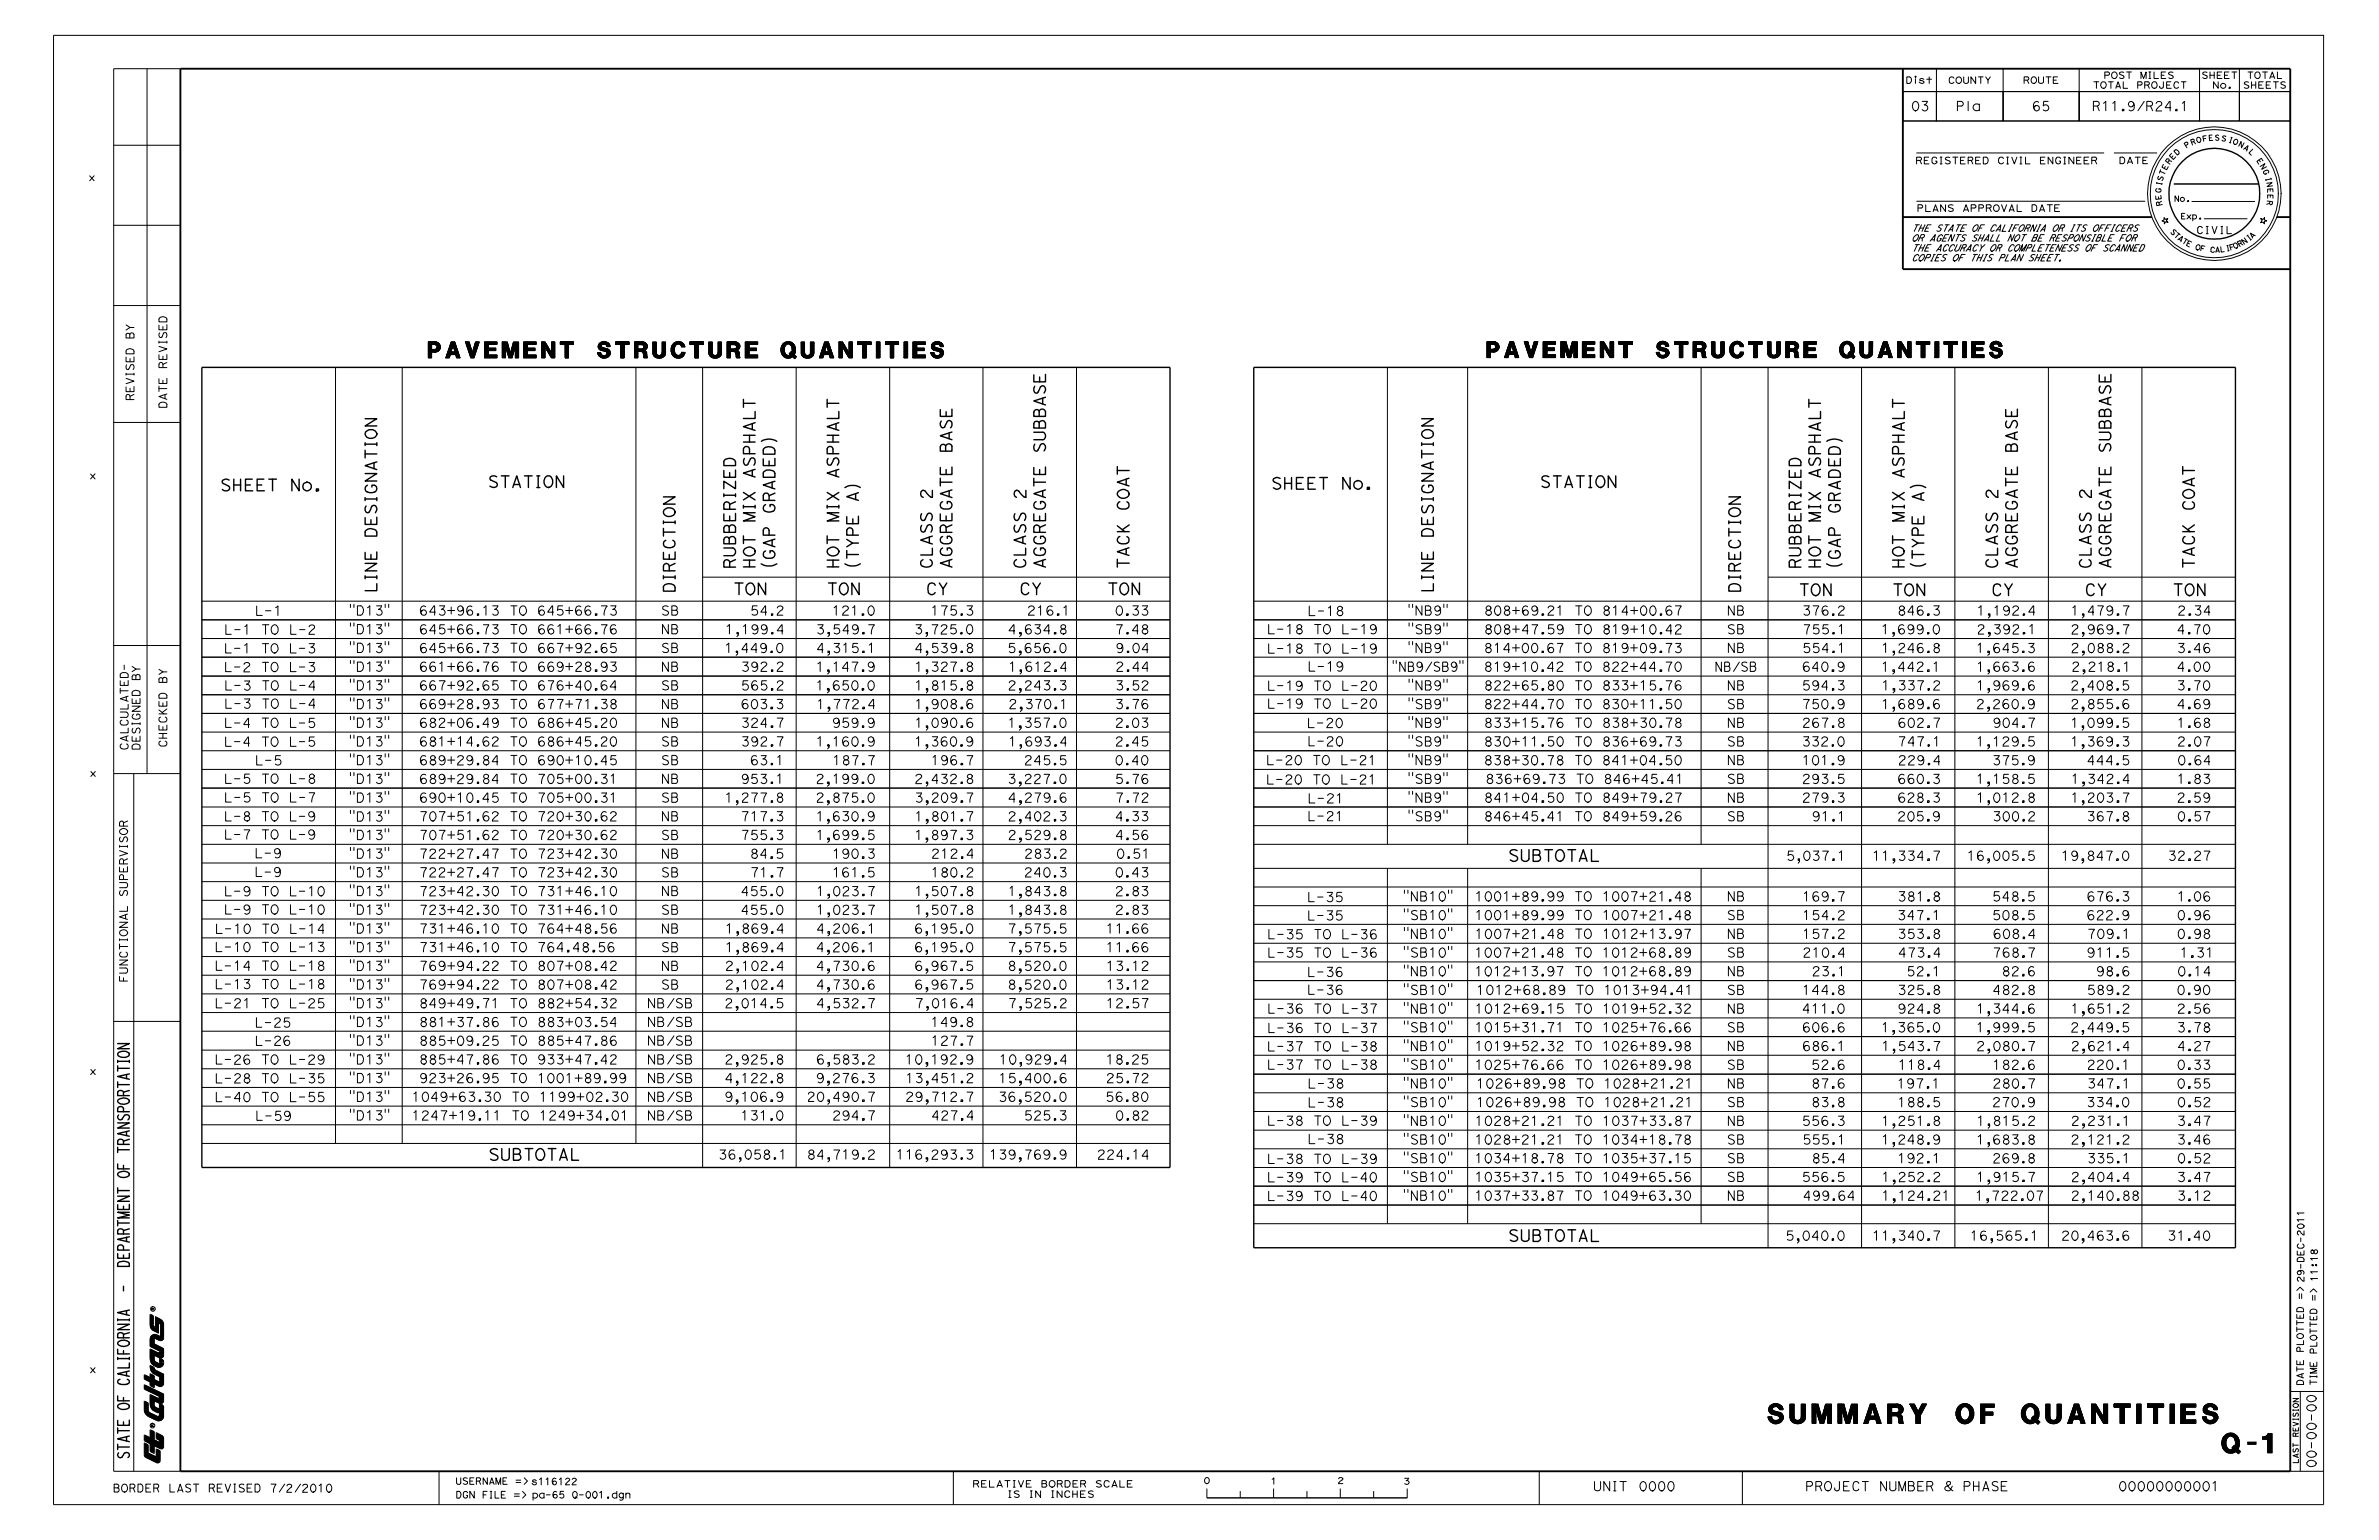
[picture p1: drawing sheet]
<svg xmlns="http://www.w3.org/2000/svg" width="432mm" height="279mm" viewBox="0 0 432 279" stroke-linecap="round" stroke-linejoin="round" font-family="sans-serif">
<defs><g id="words">
<g font-size="3.1">
<text x="320.9" y="258.3">SUMMARY OF QUANTITIES</text>
<text x="403.2" y="263.6">Q-1</text>
</g>
<g font-size="2.6">
<text x="77.7" y="65">PAVEMENT STRUCTURE QUANTITIES</text>
<text x="269.9" y="64.9">PAVEMENT STRUCTURE QUANTITIES</text>
</g>
<g font-size="1.9">
<text x="39.9" y="89.1">SHEET No.</text>
<text x="230.7" y="88.8">SHEET No.</text>
<text x="68.3" y="107.6" transform="rotate(-90 68.3 107.6)">LINE DESIGNATION</text>
<text x="122.5" y="107.6" transform="rotate(-90 122.5 107.6)">DIRECTION</text>
<text x="133.5" y="103.3" transform="rotate(-90 133.5 103.3)">RUBBERIZED</text>
<text x="137.1" y="103.3" transform="rotate(-90 137.1 103.3)">HOT MIX ASPHALT</text>
<text x="140.6" y="103.3" transform="rotate(-90 140.6 103.3)">(GAP GRADED)</text>
<text x="152.2" y="103.3" transform="rotate(-90 152.2 103.3)">HOT MIX ASPHALT</text>
<text x="168" y="107.9">CY</text>
<text x="169.2" y="103.3" transform="rotate(-90 169.2 103.3)">CLASS 2</text>
<text x="172.8" y="103.3" transform="rotate(-90 172.8 103.3)">AGGREGATE BASE</text>
<text x="185" y="107.9">CY</text>
<text x="186.2" y="103.3" transform="rotate(-90 186.2 103.3)">CLASS 2</text>
<text x="189.7" y="103.3" transform="rotate(-90 189.7 103.3)">AGGREGATE SUBBASE</text>
<text x="204.9" y="103.3" transform="rotate(-90 204.9 103.3)">TACK COAT</text>
<text x="260.2" y="107.6" transform="rotate(-90 260.2 107.6)">LINE DESIGNATION</text>
<text x="315.9" y="107.6" transform="rotate(-90 315.9 107.6)">DIRECTION</text>
<text x="326.8" y="103.3" transform="rotate(-90 326.8 103.3)">RUBBERIZED</text>
<text x="330.4" y="103.3" transform="rotate(-90 330.4 103.3)">HOT MIX ASPHALT</text>
<text x="334" y="103.3" transform="rotate(-90 334 103.3)">(GAP GRADED)</text>
<text x="345.6" y="103.3" transform="rotate(-90 345.6 103.3)">HOT MIX ASPHALT</text>
<text x="362.6" y="103.3" transform="rotate(-90 362.6 103.3)">CLASS 2</text>
<text x="366.1" y="103.3" transform="rotate(-90 366.1 103.3)">AGGREGATE BASE</text>
<text x="379.5" y="103.3" transform="rotate(-90 379.5 103.3)">CLASS 2</text>
<text x="383.1" y="103.3" transform="rotate(-90 383.1 103.3)">AGGREGATE SUBBASE</text>
<text x="398.3" y="103.3" transform="rotate(-90 398.3 103.3)">TACK COAT</text>
<text x="361.4" y="108.1">CY</text>
<text x="378.4" y="108.1">CY</text>
<text x="273.7" y="156.3">SUBTOTAL</text>
<text x="88.6" y="210.5">SUBTOTAL</text>
<text x="273.7" y="225.2">SUBTOTAL</text>
<text x="23.5" y="264.8" transform="rotate(-90 23.5 264.8)">STATE OF CALIFORNIA - DEPARTMENT OF TRANSPORTATION</text>
</g>
<g font-size="1.6">
<text x="76" y="132">682+06.49 TO 686+45.20</text>
<text x="119.9" y="132">NB</text>
<text x="134.4" y="132">324.7</text>
<text x="150.9" y="132">959.9</text>
<text x="165.9" y="132">1,090.6</text>
<text x="182.8" y="132">1,357.0</text>
<text x="202.3" y="132">2.03</text>
<text x="255.4" y="132">&quot;NB9&quot;</text>
<text x="269.3" y="132">833+15.76 TO 838+30.78</text>
<text x="313.4" y="132">NB</text>
<text x="327" y="132">267.8</text>
<text x="344.4" y="132">602.7</text>
<text x="361.6" y="132">904.7</text>
<text x="375.7" y="132">1,099.5</text>
<text x="395" y="132">1.68</text>
<text x="76" y="155.8">722+27.47 TO 723+42.30</text>
<text x="119.9" y="155.8">NB</text>
<text x="136" y="155.8">84.5</text>
<text x="150.9" y="155.8">190.3</text>
<text x="168.9" y="155.8">212.4</text>
<text x="185.8" y="155.8">283.2</text>
<text x="229.9" y="173.7">L-35 TO L-36</text>
<text x="76" y="179.5">769+94.22 TO 807+08.42</text>
<text x="119.9" y="179.5">SB</text>
<text x="131.5" y="179.5">2,102.4</text>
<text x="148" y="179.5">4,730.6</text>
<text x="165.9" y="179.5">6,967.5</text>
<text x="182.8" y="179.5">8,520.0</text>
<text x="200.6" y="179.5">13.12</text>
<text x="229.9" y="187.4">L-36 TO L-37</text>
<text x="74.7" y="203.3">1247+19.11 TO 1249+34.01</text>
<text x="117.4" y="203.3">NB/SB</text>
<text x="134.3" y="203.3">131.0</text>
<text x="151" y="203.3">294.7</text>
<text x="168.9" y="203.3">427.4</text>
<text x="185.8" y="203.3">525.3</text>
<text x="202.3" y="203.3">0.82</text>
<text x="324" y="225.1">5,040.0</text>
<text x="339.7" y="225.1">11,340.7</text>
<text x="357.5" y="225.1">16,565.1</text>
<text x="374" y="225.1">20,463.6</text>
<text x="393.3" y="225.1">31.40</text>
</g>
<g font-size="1.5">
<text x="346.8" y="20.1">03</text>
<text x="354.9" y="20.1">Pla</text>
<text x="368.7" y="20.1">65</text>
<text x="379.7" y="20.1">R11.9/R24.1</text>
<text x="76" y="111.7">643+96.13 TO 645+66.73</text>
<text x="119.9" y="111.7">SB</text>
<text x="136.1" y="111.7">54.2</text>
<text x="150.9" y="111.7">121.0</text>
<text x="168.8" y="111.7">175.3</text>
<text x="186.3" y="111.7">216.1</text>
<text x="202.3" y="111.7">0.33</text>
<text x="255.4" y="111.7">&quot;NB9&quot;</text>
<text x="269.3" y="111.7">808+69.21 TO 814+00.67</text>
<text x="313.4" y="111.7">NB</text>
<text x="327" y="111.7">376.2</text>
<text x="344.3" y="111.7">846.3</text>
<text x="358.7" y="111.7">1,192.4</text>
<text x="375.8" y="111.7">1,479.7</text>
<text x="395.1" y="111.7">2.34</text>
<text x="40.6" y="115.1">L-1 TO L-2</text>
<text x="76" y="115">645+66.73 TO 661+66.76</text>
<text x="76" y="118.4">645+66.73 TO 667+92.65</text>
<text x="119.9" y="115">NB</text>
<text x="119.9" y="118.4">SB</text>
<text x="131.4" y="118.4">1,449.0</text>
<text x="131.5" y="115">1,199.4</text>
<text x="148.1" y="115">3,549.7</text>
<text x="148.1" y="118.4">4,315.1</text>
<text x="165.8" y="115">3,725.0</text>
<text x="165.9" y="118.4">4,539.8</text>
<text x="182.8" y="118.4">5,656.0</text>
<text x="182.9" y="115">4,634.8</text>
<text x="202.4" y="118.4">9.04</text>
<text x="255.4" y="115">&quot;SB9&quot;</text>
<text x="255.4" y="118.4">&quot;NB9&quot;</text>
<text x="269.3" y="118.4">814+00.67 TO 819+09.73</text>
<text x="269.3" y="115">808+47.59 TO 819+10.42</text>
<text x="313.4" y="115">SB</text>
<text x="313.4" y="118.4">NB</text>
<text x="327.1" y="115">755.1</text>
<text x="327.1" y="118.4">554.1</text>
<text x="341.3" y="115">1,699.0</text>
<text x="341.4" y="118.4">1,246.8</text>
<text x="358.6" y="118.4">1,645.3</text>
<text x="358.7" y="115">2,392.1</text>
<text x="375.8" y="115">2,969.7</text>
<text x="375.8" y="118.4">2,088.2</text>
<text x="395" y="118.4">3.46</text>
<text x="40.6" y="121.9">L-2 TO L-3</text>
<text x="76" y="121.8">661+66.76 TO 669+28.93</text>
<text x="76" y="125.2">667+92.65 TO 676+40.64</text>
<text x="119.9" y="125.2">SB</text>
<text x="119.9" y="121.8">NB</text>
<text x="134.4" y="125.2">565.2</text>
<text x="134.4" y="121.8">392.2</text>
<text x="148" y="121.8">1,147.9</text>
<text x="148" y="125.2">1,650.0</text>
<text x="165.9" y="121.8">1,327.8</text>
<text x="165.9" y="125.2">1,815.8</text>
<text x="182.8" y="125.2">2,243.3</text>
<text x="182.9" y="121.8">1,612.4</text>
<text x="202.3" y="125.2">3.52</text>
<text x="202.4" y="121.8">2.44</text>
<text x="229.9" y="125.3">L-19 TO L-20</text>
<text x="237.3" y="121.8">L-19</text>
<text x="252.6" y="121.8">&quot;NB9/SB9&quot;</text>
<text x="255.4" y="125.2">&quot;NB9&quot;</text>
<text x="269.3" y="121.8">819+10.42 TO 822+44.70</text>
<text x="269.3" y="125.2">822+65.80 TO 833+15.76</text>
<text x="311.1" y="121.8">NB/SB</text>
<text x="313.4" y="125.2">NB</text>
<text x="327" y="121.8">640.9</text>
<text x="327" y="125.2">594.3</text>
<text x="341.4" y="121.8">1,442.1</text>
<text x="341.4" y="125.2">1,337.2</text>
<text x="358.6" y="121.8">1,663.6</text>
<text x="358.6" y="125.2">1,969.6</text>
<text x="375.7" y="125.2">2,408.5</text>
<text x="375.9" y="121.8">2,218.1</text>
<text x="395" y="125.2">3.70</text>
<text x="76" y="128.6">669+28.93 TO 677+71.38</text>
<text x="119.9" y="128.6">NB</text>
<text x="134.4" y="128.6">603.3</text>
<text x="148.1" y="128.6">1,772.4</text>
<text x="165.9" y="128.6">1,908.6</text>
<text x="183" y="128.6">2,370.1</text>
<text x="202.3" y="128.6">3.76</text>
<text x="229.9" y="128.5">L-19 TO L-20</text>
<text x="255.4" y="128.6">&quot;SB9&quot;</text>
<text x="269.3" y="128.6">822+44.70 TO 830+11.50</text>
<text x="313.4" y="128.6">SB</text>
<text x="327" y="128.6">750.9</text>
<text x="341.4" y="128.6">1,689.6</text>
<text x="358.6" y="128.6">2,260.9</text>
<text x="375.7" y="128.6">2,855.6</text>
<text x="395" y="128.6">4.69</text>
<text x="76" y="135.4">681+14.62 TO 686+45.20</text>
<text x="119.9" y="135.4">SB</text>
<text x="134.4" y="135.4">392.7</text>
<text x="148" y="135.4">1,160.9</text>
<text x="165.9" y="135.4">1,360.9</text>
<text x="182.9" y="135.4">1,693.4</text>
<text x="202.3" y="135.4">2.45</text>
<text x="237.1" y="132">L-20</text>
<text x="237.2" y="135.4">L-20</text>
<text x="255.4" y="135.4">&quot;SB9&quot;</text>
<text x="269.3" y="135.4">830+11.50 TO 836+69.73</text>
<text x="313.4" y="135.4">SB</text>
<text x="327" y="135.4">332.0</text>
<text x="358.6" y="135.4">1,129.5</text>
<text x="375.7" y="135.4">1,369.3</text>
<text x="395.1" y="135.4">2.07</text>
<text x="46.2" y="138.8">L-5</text>
<text x="76" y="138.8">689+29.84 TO 690+10.45</text>
<text x="76" y="142.2">689+29.84 TO 705+00.31</text>
<text x="119.9" y="138.8">SB</text>
<text x="119.9" y="142.2">NB</text>
<text x="134.4" y="142.2">953.1</text>
<text x="136" y="138.8">63.1</text>
<text x="148" y="142.2">2,199.0</text>
<text x="165.9" y="142.2">2,432.8</text>
<text x="168.9" y="138.8">196.7</text>
<text x="182.8" y="142.2">3,227.0</text>
<text x="185.8" y="138.8">245.5</text>
<text x="202.3" y="142.2">5.76</text>
<text x="229.7" y="138.8">L-20 TO L-21</text>
<text x="229.7" y="142.3">L-20 TO L-21</text>
<text x="255.4" y="142.2">&quot;SB9&quot;</text>
<text x="255.4" y="138.8">&quot;NB9&quot;</text>
<text x="269.3" y="138.8">838+30.78 TO 841+04.50</text>
<text x="269.5" y="142.2">836+69.73 TO 846+45.41</text>
<text x="313.4" y="142.2">SB</text>
<text x="313.4" y="138.8">NB</text>
<text x="327" y="138.8">101.9</text>
<text x="327" y="142.2">293.5</text>
<text x="344.3" y="142.2">660.3</text>
<text x="344.4" y="138.8">229.4</text>
<text x="358.6" y="142.2">1,158.5</text>
<text x="361.5" y="138.8">375.9</text>
<text x="375.8" y="142.2">1,342.4</text>
<text x="395" y="142.2">1.83</text>
<text x="395.1" y="138.8">0.64</text>
<text x="40.6" y="148.9">L-8 TO L-9</text>
<text x="76" y="145.6">690+10.45 TO 705+00.31</text>
<text x="76" y="148.9">707+51.62 TO 720+30.62</text>
<text x="119.9" y="145.6">SB</text>
<text x="119.9" y="148.9">NB</text>
<text x="131.4" y="145.6">1,277.8</text>
<text x="134.4" y="148.9">717.3</text>
<text x="148" y="145.6">2,875.0</text>
<text x="148" y="148.9">1,630.9</text>
<text x="165.9" y="145.6">3,209.7</text>
<text x="165.9" y="148.9">1,801.7</text>
<text x="182.8" y="148.9">2,402.3</text>
<text x="182.9" y="145.6">4,279.6</text>
<text x="202.3" y="148.9">4.33</text>
<text x="202.3" y="145.6">7.72</text>
<text x="237.2" y="148.9">L-21</text>
<text x="237.3" y="145.7">L-21</text>
<text x="255.4" y="145.6">&quot;NB9&quot;</text>
<text x="255.4" y="148.9">&quot;SB9&quot;</text>
<text x="269.3" y="149">846+45.41 TO 849+59.26</text>
<text x="269.3" y="145.6">841+04.50 TO 849+79.27</text>
<text x="313.4" y="145.6">NB</text>
<text x="313.4" y="148.9">SB</text>
<text x="327" y="145.6">279.3</text>
<text x="328.7" y="148.9">91.1</text>
<text x="344.3" y="148.9">205.9</text>
<text x="344.3" y="145.6">628.3</text>
<text x="358.6" y="145.6">1,012.8</text>
<text x="361.6" y="148.9">300.2</text>
<text x="375.8" y="145.6">1,203.7</text>
<text x="378.7" y="148.9">367.8</text>
<text x="395" y="145.6">2.59</text>
<text x="46.1" y="155.7">L-9</text>
<text x="76" y="152.3">707+51.62 TO 720+30.62</text>
<text x="119.9" y="152.3">SB</text>
<text x="134.4" y="152.3">755.3</text>
<text x="148" y="152.3">1,699.5</text>
<text x="165.9" y="152.3">1,897.3</text>
<text x="182.9" y="152.3">2,529.8</text>
<text x="202.3" y="152.3">4.56</text>
<text x="46.1" y="159.1">L-9</text>
<text x="76" y="159.2">722+27.47 TO 723+42.30</text>
<text x="119.9" y="159.2">SB</text>
<text x="150.9" y="159.2">161.5</text>
<text x="168.9" y="159.2">180.2</text>
<text x="185.8" y="159.2">240.3</text>
<text x="202.3" y="159.2">0.43</text>
<text x="324.1" y="156.1">5,037.1</text>
<text x="339.7" y="156.1">11,334.7</text>
<text x="356.9" y="156.1">16,005.5</text>
<text x="374" y="156.1">19,847.0</text>
<text x="393.4" y="156.1">32.27</text>
<text x="76" y="162.5">723+42.30 TO 731+46.10</text>
<text x="76" y="165.9">723+42.30 TO 731+46.10</text>
<text x="119.9" y="165.9">SB</text>
<text x="119.9" y="162.5">NB</text>
<text x="134.3" y="165.9">455.0</text>
<text x="134.3" y="162.5">455.0</text>
<text x="148.1" y="162.5">1,023.7</text>
<text x="148.1" y="165.9">1,023.7</text>
<text x="165.9" y="162.5">1,507.8</text>
<text x="165.9" y="165.9">1,507.8</text>
<text x="182.9" y="162.5">1,843.8</text>
<text x="182.9" y="165.9">1,843.8</text>
<text x="202.3" y="162.5">2.83</text>
<text x="202.3" y="165.9">2.83</text>
<text x="237.1" y="163.6">L-35</text>
<text x="237.1" y="166.9">L-35</text>
<text x="254.6" y="166.9">&quot;SB10&quot;</text>
<text x="267.6" y="163.5">1001+89.99 TO 1007+21.48</text>
<text x="267.6" y="166.9">1001+89.99 TO 1007+21.48</text>
<text x="313.4" y="163.5">NB</text>
<text x="313.4" y="166.9">SB</text>
<text x="327" y="163.5">169.7</text>
<text x="327" y="166.9">154.2</text>
<text x="344.3" y="166.9">347.1</text>
<text x="344.3" y="163.5">381.8</text>
<text x="361.5" y="163.5">548.5</text>
<text x="361.5" y="166.9">508.5</text>
<text x="378.7" y="166.9">622.9</text>
<text x="378.7" y="163.5">676.3</text>
<text x="395" y="163.5">1.06</text>
<text x="395" y="166.9">0.96</text>
<text x="76" y="169.3">731+46.10 TO 764+48.56</text>
<text x="76" y="172.7">731+46.10 TO 764.48.56</text>
<text x="119.9" y="172.7">SB</text>
<text x="119.9" y="169.3">NB</text>
<text x="131.5" y="172.7">1,869.4</text>
<text x="131.5" y="169.3">1,869.4</text>
<text x="148" y="172.7">4,206.1</text>
<text x="148.1" y="169.3">4,206.1</text>
<text x="165.8" y="169.3">6,195.0</text>
<text x="165.8" y="172.7">6,195.0</text>
<text x="182.8" y="169.3">7,575.5</text>
<text x="182.8" y="172.7">7,575.5</text>
<text x="200.6" y="169.3">11.66</text>
<text x="200.6" y="172.7">11.66</text>
<text x="229.9" y="170.4">L-35 TO L-36</text>
<text x="254.6" y="173.7">&quot;SB10&quot;</text>
<text x="267.6" y="173.7">1007+21.48 TO 1012+68.89</text>
<text x="267.6" y="170.3">1007+21.48 TO 1012+13.97</text>
<text x="313.4" y="170.3">NB</text>
<text x="313.4" y="173.7">SB</text>
<text x="327" y="170.3">157.2</text>
<text x="327.1" y="173.7">210.4</text>
<text x="344.3" y="170.3">353.8</text>
<text x="344.4" y="173.7">473.4</text>
<text x="361.6" y="173.7">768.7</text>
<text x="361.6" y="170.3">608.4</text>
<text x="378.7" y="173.7">911.5</text>
<text x="378.7" y="170.3">709.1</text>
<text x="395" y="170.3">0.98</text>
<text x="395.6" y="173.7">1.31</text>
<text x="76" y="176.1">769+94.22 TO 807+08.42</text>
<text x="119.9" y="176.1">NB</text>
<text x="131.5" y="176.1">2,102.4</text>
<text x="148" y="176.1">4,730.6</text>
<text x="165.9" y="176.1">6,967.5</text>
<text x="182.8" y="176.1">8,520.0</text>
<text x="200.6" y="176.1">13.12</text>
<text x="237.2" y="177.2">L-36</text>
<text x="267.6" y="177.1">1012+13.97 TO 1012+68.89</text>
<text x="313.4" y="177.1">NB</text>
<text x="328.8" y="177.1">23.1</text>
<text x="346" y="177.1">52.1</text>
<text x="363.2" y="177.1">82.6</text>
<text x="380.3" y="177.1">98.6</text>
<text x="38.9" y="182.9">L-21 TO L-25</text>
<text x="76" y="182.9">849+49.71 TO 882+54.32</text>
<text x="117.4" y="182.9">NB/SB</text>
<text x="131.4" y="182.9">2,014.5</text>
<text x="148.1" y="182.9">4,532.7</text>
<text x="166" y="182.9">7,016.4</text>
<text x="182.9" y="182.9">7,525.2</text>
<text x="200.6" y="182.9">12.57</text>
<text x="229.9" y="183.9">L-36 TO L-37</text>
<text x="237.2" y="180.4">L-36</text>
<text x="254.6" y="180.4">&quot;SB10&quot;</text>
<text x="267.6" y="183.9">1012+69.15 TO 1019+52.32</text>
<text x="267.9" y="180.4">1012+68.89 TO 1013+94.41</text>
<text x="313.4" y="180.4">SB</text>
<text x="313.4" y="183.9">NB</text>
<text x="344.3" y="183.9">924.8</text>
<text x="344.3" y="180.4">325.8</text>
<text x="358.6" y="183.9">1,344.6</text>
<text x="361.5" y="180.4">482.8</text>
<text x="375.8" y="183.9">1,651.2</text>
<text x="378.7" y="180.4">589.2</text>
<text x="395" y="180.4">0.90</text>
<text x="395" y="183.9">2.56</text>
<text x="46.1" y="186.4">L-25</text>
<text x="46.2" y="189.7">L-26</text>
<text x="76" y="186.3">881+37.86 TO 883+03.54</text>
<text x="76" y="189.7">885+09.25 TO 885+47.86</text>
<text x="117.4" y="186.3">NB/SB</text>
<text x="117.4" y="189.7">NB/SB</text>
<text x="168.8" y="186.3">149.8</text>
<text x="168.9" y="189.7">127.7</text>
<text x="229.9" y="190.7">L-37 TO L-38</text>
<text x="254.6" y="187.3">&quot;SB10&quot;</text>
<text x="267.6" y="187.3">1015+31.71 TO 1025+76.66</text>
<text x="267.6" y="190.6">1019+52.32 TO 1026+89.98</text>
<text x="313.4" y="187.3">SB</text>
<text x="313.4" y="190.6">NB</text>
<text x="327" y="190.6">686.1</text>
<text x="327" y="187.3">606.6</text>
<text x="341.4" y="187.3">1,365.0</text>
<text x="341.4" y="190.6">1,543.7</text>
<text x="358.6" y="187.3">1,999.5</text>
<text x="358.6" y="190.6">2,080.7</text>
<text x="375.7" y="187.3">2,449.5</text>
<text x="375.8" y="190.6">2,621.4</text>
<text x="395" y="187.3">3.78</text>
<text x="395.1" y="190.6">4.27</text>
<text x="38.9" y="193.1">L-26 TO L-29</text>
<text x="38.9" y="196.5">L-28 TO L-35</text>
<text x="76" y="193.1">885+47.86 TO 933+47.42</text>
<text x="76" y="196.4">923+26.95 TO 1001+89.99</text>
<text x="117.4" y="193.1">NB/SB</text>
<text x="117.4" y="196.4">NB/SB</text>
<text x="131.4" y="196.4">4,122.8</text>
<text x="131.4" y="193.1">2,925.8</text>
<text x="148" y="196.4">9,276.3</text>
<text x="148.1" y="193.1">6,583.2</text>
<text x="164.2" y="193.1">10,192.9</text>
<text x="164.3" y="196.4">13,451.2</text>
<text x="181.2" y="196.4">15,400.6</text>
<text x="181.3" y="193.1">10,929.4</text>
<text x="200.6" y="193.1">18.25</text>
<text x="200.6" y="196.4">25.72</text>
<text x="229.9" y="194">L-37 TO L-38</text>
<text x="237.3" y="197.4">L-38</text>
<text x="254.6" y="194">&quot;SB10&quot;</text>
<text x="267.6" y="194">1025+76.66 TO 1026+89.98</text>
<text x="267.9" y="197.4">1026+89.98 TO 1028+21.21</text>
<text x="313.4" y="194">SB</text>
<text x="313.4" y="197.4">NB</text>
<text x="328.7" y="197.4">87.6</text>
<text x="328.7" y="194">52.6</text>
<text x="344.2" y="197.4">197.1</text>
<text x="361.5" y="194">182.6</text>
<text x="361.6" y="197.4">280.7</text>
<text x="378.7" y="194">220.1</text>
<text x="378.7" y="197.4">347.1</text>
<text x="395" y="194">0.33</text>
<text x="395" y="197.4">0.55</text>
<text x="46.2" y="203.3">L-59</text>
<text x="74.7" y="199.8">1049+63.30 TO 1199+02.30</text>
<text x="117.4" y="199.8">NB/SB</text>
<text x="131.4" y="199.8">9,106.9</text>
<text x="146.4" y="199.8">20,490.7</text>
<text x="164.2" y="199.8">29,712.7</text>
<text x="181.1" y="199.8">36,520.0</text>
<text x="200.6" y="199.8">56.80</text>
<text x="237.3" y="200.9">L-38</text>
<text x="254.6" y="200.8">&quot;SB10&quot;</text>
<text x="267.9" y="200.8">1026+89.98 TO 1028+21.21</text>
<text x="313.4" y="200.8">SB</text>
<text x="328.7" y="200.8">83.8</text>
<text x="344.3" y="200.8">188.5</text>
<text x="361.5" y="200.8">270.9</text>
<text x="378.6" y="200.8">334.0</text>
<text x="395.1" y="200.8">0.52</text>
<text x="229.9" y="204.2">L-38 TO L-39</text>
<text x="237.3" y="207.5">L-38</text>
<text x="254.6" y="207.6">&quot;SB10&quot;</text>
<text x="267.6" y="207.6">1028+21.21 TO 1034+18.78</text>
<text x="267.6" y="204.2">1028+21.21 TO 1037+33.87</text>
<text x="313.4" y="204.2">NB</text>
<text x="313.4" y="207.6">SB</text>
<text x="327" y="204.2">556.3</text>
<text x="327.1" y="207.6">555.1</text>
<text x="341.4" y="207.6">1,248.9</text>
<text x="341.4" y="204.2">1,251.8</text>
<text x="358.6" y="207.6">1,683.8</text>
<text x="358.6" y="204.2">1,815.2</text>
<text x="375.8" y="207.6">2,121.2</text>
<text x="375.8" y="204.2">2,231.1</text>
<text x="395" y="207.6">3.46</text>
<text x="395.1" y="204.2">3.47</text>
<text x="130.3" y="210.3">36,058.1</text>
<text x="146.4" y="210.3">84,719.2</text>
<text x="162.5" y="210.3">116,293.3</text>
<text x="179.5" y="210.3">139,769.9</text>
<text x="199" y="210.3">224.14</text>
<text x="229.9" y="211.1">L-38 TO L-39</text>
<text x="229.9" y="214.4">L-39 TO L-40</text>
<text x="254.6" y="211">&quot;SB10&quot;</text>
<text x="254.6" y="214.4">&quot;SB10&quot;</text>
<text x="267.6" y="211">1034+18.78 TO 1035+37.15</text>
<text x="267.6" y="214.4">1035+37.15 TO 1049+65.56</text>
<text x="313.4" y="211">SB</text>
<text x="313.4" y="214.4">SB</text>
<text x="327" y="214.4">556.5</text>
<text x="328.8" y="211">85.4</text>
<text x="341.4" y="214.4">1,252.2</text>
<text x="344.3" y="211">192.1</text>
<text x="358.6" y="214.4">1,915.7</text>
<text x="361.5" y="211">269.8</text>
<text x="375.8" y="214.4">2,404.4</text>
<text x="378.7" y="211">335.1</text>
<text x="395.1" y="211">0.52</text>
<text x="395.1" y="214.4">3.47</text>
<text x="229.9" y="217.9">L-39 TO L-40</text>
<text x="267.6" y="217.8">1037+33.87 TO 1049+63.30</text>
<text x="313.4" y="217.8">NB</text>
<text x="327.1" y="217.8">499.64</text>
<text x="341.4" y="217.8">1,124.21</text>
<text x="358.4" y="217.8">1,722.07</text>
<text x="375.8" y="217.8">2,140.88</text>
<text x="395.1" y="217.8">3.12</text>
<text x="327.6" y="270.5">PROJECT NUMBER &amp; PHASE</text>
</g>
<text font-size="1.4" x="401" y="45.8" transform="rotate(3 401 45.8)">C</text>
<g font-size="1.3">
<text x="24.3" y="72.7" transform="rotate(-90 24.3 72.7)">REVISED BY</text>
<text x="30.3" y="74.1" transform="rotate(-90 30.3 74.1)">DATE REVISED</text>
<text x="23.2" y="136.2" transform="rotate(-90 23.2 136.2)">CALCULATED-</text>
<text x="25.4" y="136.2" transform="rotate(-90 25.4 136.2)">DESIGNED BY</text>
<text x="30.2" y="135.7" transform="rotate(-90 30.2 135.7)">CHECKED BY</text>
<text x="23.1" y="178.2" transform="rotate(-90 23.1 178.2)">FUNCTIONAL SUPERVISOR</text>
<text x="20.4" y="270.7">BORDER LAST REVISED 7/2/2010</text>
</g>
<text font-size="1.2" x="398.6" y="42.4">CIVIL</text>
<g font-size="1.1">
<text x="345.8" y="15.2">Dist</text>
<text x="353.5" y="15.2">COUNTY</text>
<text x="367.1" y="15.2">ROUTE</text>
<text x="379.8" y="16">TOTAL PROJECT</text>
<text x="381.8" y="14.3">POST MILES</text>
<text x="399.5" y="14.2">SHEET</text>
<text x="401.5" y="16">No.</text>
<text x="407.1" y="16.1">SHEETS</text>
<text x="347.6" y="29.7">REGISTERED CIVIL ENGINEER</text>
<text x="347.8" y="38.4">PLANS APPROVAL DATE</text>
<text x="346.9" y="42">THE STATE OF CALIFORNIA OR ITS OFFICERS</text>
<text x="346.9" y="43.8">OR AGENTS SHALL NOT BE RESPONSIBLE FOR</text>
<text x="346.9" y="45.6">THE ACCURACY OR COMPLETENESS OF SCANNED</text>
<text x="346.9" y="47.4">COPIES OF THIS PLAN SHEET.</text>
<text x="418.1" y="232.7" transform="rotate(-90 418.1 232.7)">29-DE</text>
<text x="420.6" y="232.6" transform="rotate(-90 420.6 232.6)">11:18</text>
<text x="82.7" y="269.3">USERNAME =&gt; s1161</text>
<text x="176.5" y="269.8">RELATIVE BORDER SCALE</text>
<text x="82.7" y="271.8">DGN FILE =&gt;</text>
<text x="96.5" y="271.8">pa-65 Q-</text>
<text x="182.7" y="271.7">IS IN INCHES</text>
</g>
<g font-size="1">
<text x="397.7" y="26.4" transform="rotate(-18 397.7 26.4)">R</text>
<text x="404.3" y="25.8" transform="rotate(16 404.3 25.8)">I</text>
<text x="407.1" y="27" transform="rotate(30 407.1 27)">A</text>
<text x="242.7" y="269.2">2</text>
<text x="254.7" y="269.3">3</text>
</g>
<g font-size=".9">
<text x="393.7" y="29.9" transform="rotate(-52 393.7 29.9)">R</text>
<text x="394.4" y="29.1" transform="rotate(-47 394.4 29.1)">E</text>
<text x="396.8" y="26.9" transform="rotate(-32 396.8 26.9)">P</text>
<text x="398.7" y="26" transform="rotate(-15 398.7 26)">O</text>
<text x="399.8" y="25.7" transform="rotate(-10 399.8 25.7)">F</text>
<text x="403.1" y="25.5" transform="rotate(13 403.1 25.5)">S</text>
<text x="408" y="27.6" transform="rotate(43 408 27.6)">L</text>
<text x="409.5" y="29.2" transform="rotate(54 409.5 29.2)">E</text>
<text x="392.2" y="35.1" transform="rotate(-87 392.2 35.1)">G</text>
<text x="392.3" y="33.9" transform="rotate(-79 392.3 33.9)">I</text>
<text x="392.5" y="33" transform="rotate(-74 392.5 33)">S</text>
<text x="392.7" y="31.9" transform="rotate(-69 392.7 31.9)">T</text>
<text x="410.7" y="31" transform="rotate(65 410.7 31)">G</text>
<text x="411.1" y="32.2" transform="rotate(74 411.1 32.2)">I</text>
<text x="411.5" y="34.1" transform="rotate(87 411.5 34.1)">E</text>
<text x="411.6" y="35.2" transform="rotate(90 411.6 35.2)">E</text>
<text x="392.3" y="36.3" transform="rotate(-96 392.3 36.3)">E</text>
<text x="392.5" y="37.3" transform="rotate(-103 392.5 37.3)">R</text>
<text x="394.6" y="36.6">No.</text>
<text x="395.8" y="39.8">Exp.</text>
<text x="411.5" y="36.3" transform="rotate(96 411.5 36.3)">R</text>
<text x="393.8" y="42.1" transform="rotate(45 393.8 42.1)">S</text>
<text x="394.4" y="42.8" transform="rotate(39 394.4 42.8)">T</text>
<text x="395.9" y="44" transform="rotate(32 395.9 44)">T</text>
<text x="402" y="45.8">A</text>
<text x="406.4" y="44.9" transform="rotate(-29 406.4 44.9)">R</text>
<text x="408.7" y="43.4" transform="rotate(-43 408.7 43.4)">A</text>
<text x="417.1" y="265.6" transform="rotate(-90 417.1 265.6)">LAST REVISION</text>
</g>
<g font-size=".8">
<text x="395.1" y="28.3" transform="rotate(-43 395.1 28.3)">D</text>
<text x="393.2" y="31" transform="rotate(-65 393.2 31)">E</text>
<text x="395.2" y="43.4" transform="rotate(39 395.2 43.4)">A</text>
<text x="396.7" y="44.5" transform="rotate(27 396.7 44.5)">E</text>
<text x="399.3" y="45.5" transform="rotate(13 399.3 45.5)">F</text>
<text x="404.7" y="45.4" transform="rotate(-16 404.7 45.4)">F</text>
<text x="405.5" y="45.2" transform="rotate(-27 405.5 45.2)">O</text>
<text x="408.1" y="43.8" transform="rotate(-39 408.1 43.8)">I</text>
</g>
<text font-size=".7" x="404" y="45.6" transform="rotate(-12 404 45.6)">I</text>
<g font-size=".4">
<text x="28" y="237.7" transform="rotate(-90 28 237.7)">R</text>
<text x="27.9" y="258.9" transform="rotate(-90 27.9 258.9)">R</text>
</g>
</g></defs>
<g fill="none" stroke="#000" stroke-width=".18">
<path d="M9.7 6.4h412v266.6h-412zM26.7 12.5v127.9M32.7 12.5h-12.1v254.4h12.1M345.4 16.6h6.1v5.3h-6.1zM345.4 16.6h70.3M346.1 13.9h.4a.51 .51 0 0 1 .4 .8l-.3 .4h-.5zM347.7 14l.1-.1-.2-.1v.2h.1M348.9 18.4h.9l-.2 .4-.3 .2M350.2 13.9v1.2M351.5 16.6h12.1v5.3h-12.1zM351.5 12.5v9.4M353.8 14.2a.44 .44 0 0 1 .4-.3 .44 .44 0 0 1 .4 .3"/>
<path d="M355.5 15.1a.58 .58 0 0 0 .5-.6 .58 .58 0 0 0-.7-.5 .61 .61 0 0 0-.3 .7 .61 .61 0 0 0 .6 .4M356 19.2a.42 .42 0 0 0 .4-.4 .42 .42 0 0 0-.4-.4h-.7v1.7M356.4 13.9v.9M357.2 18.4v1.7M357.3 13.9v.9M358.6 13.9v1.2l-.9-1.2v1.2M359.1 13.9h.8M359.5 13.9v1.2M360.4 13.9l.4 .6 .5-.6M363.6 12.5v9.4M363.6 16.6h13.8v5.3h-13.8zM367.9 14.5a.3 .3 0 0 0 .3-.3 .3 .3 0 0 0-.3-.3h-.5v1.2"/>
<path d="M369.1 15.1a.58 .58 0 0 0 .5-.7 .58 .58 0 0 0-.7-.4l-.1 .1a.61 .61 0 0 0-.1 .7 .61 .61 0 0 0 .5 .3M370 18.6l-.3-.2a.65 .65 0 0 0-.6 .5v.6M370 13.9v.9M370.9 13.9v.9M371.4 13.9h.9M371.8 18.4h-.9v.8M371.8 13.9v1.2M373.4 13.9h-.7v1.2h.8M377.4 12.5v9.4M377.4 16.6h21.8v5.3h-21.8zM380 14.8h.9M380.5 14.8v1.2"/>
<path d="M380.7 19.2l.3-.3-.1-.4-.2-.1h-.7v1.7M381.8 18.7l.4-.3v1.7M381.8 16l.3-.1 .2-.4a.58 .58 0 0 0-.4-.7 .59 .59 0 0 0-.6 .6 .59 .59 0 0 0 .6 .6M382.6 13.7l.3-.3-.1-.3h-.8v1.1M382.7 14.8h.9M383.1 14.8v1.2M383.5 18.7l.4-.3v1.7M383.8 14.2a.58 .58 0 0 0 .4-.6 .58 .58 0 0 0-.6-.5 .62 .62 0 0 0-.3 .7 .62 .62 0 0 0 .6 .4M384 16l.5-1.2 .4 1.2M385.4 14.8v1.2h.8M385.5 13.1a.47 .47 0 0 0-.8 .3l.1 .1M386 13.1h.9"/>
<path d="M386.4 13.1v1.1M387.1 19.2l-.3 .2-.4-.2-.1-.3 .2-.4 .4-.1 .3 .3 .1 .3-.2 .3M388.5 15.4a.3 .3 0 0 0 .3-.3 .3 .3 0 0 0-.3-.3h-.5v1.2M388.6 14.2v-1.1l.5 1.1 .4-1.1v1.1M389.2 18.4l-1.2 1.7M389.8 15.4l.3-.2-.1-.3-.7-.1v1.2M390 13.1h.4M390.2 13.1v1.1M390.3 19.2l.4-.2-.1-.5-.3-.1h-.6v1.7M391 13.1v1.1h.8M391 16l.4-.2a.71 .71 0 0 0-.2-1 .59 .59 0 0 0-.7 .6 .59 .59 0 0 0 .6 .6M391.4 18.8a.53 .53 0 0 1 .5-.4 .53 .53 0 0 1 .5 .4"/>
<path d="M392.7 14.8v1M393 13.1h-.7v1.1h.8M394 19.5h-1l.8-1.1h.1v1.7M394 14.8h-.7v1.2h.8M394.4 13.1a.48 .48 0 0 0-.8 .3l.1 .1M394.7 15.1l.2-.3h.3l.2 .3M395.9 14.8h.9M396.1 18.7l.4-.3v1.7M396.3 14.8v1.2M399.2 16.6h7.3v5.3h-7.3zM399.2 12.5v9.4M400.6 13.1a.47 .47 0 0 0-.8 .3l.1 .1"/>
<path d="M401.1 13.1v1.1M401.9 13.1v1.1M402.6 14.8v1.2l-.8-1.2v1.2M403.2 13.1h-.8v1.1h.9M404.6 13.1h-.8v1.1h.8M405.1 13.1h.9M405.5 13.1v1.1M406.5 16.6h9.2v5.3h-9.2zM406.5 12.5v9.4M408 13.1h.9M408.1 14.9a.47 .47 0 0 0-.7 .3l.1 .1M408.5 13.1v1.1"/>
<path d="M408.7 14.8v1.2M409.4 14.8v1.2M409.8 14.2h.1a.58 .58 0 0 0 .3-.7l-.1-.4a.58 .58 0 0 0-.8 .5 .58 .58 0 0 0 .6 .6M410.7 13.1h.8M410.8 14.8h-.8v1.2h.8M411.1 13.1v1.1M412 14.2l.4-1.1 .5 1.1M412.1 14.8h-.8v1.2h.8M412.1 13.9h.6M412.6 14.8h.9M413.1 14.8v1.2M413.4 13.1v1.1h.7"/>
<path d="M414.8 14.9a.47 .47 0 0 0-.8 .3l.1 .1M16.3 31.9l.8 .9M17.1 31.9l-.8 .9M20.6 26.4h12.1M345.4 21.9h70.3M347.7 20.1a.88 .88 0 0 1-.6-.9 .88 .88 0 0 1 .6-.8 .96 .96 0 0 1 .6 .9 .96 .96 0 0 1-.6 .8M347.8 36.5h41.6M347.8 27.7h34.1M348.5 29.1l.3-.2-.1-.3-.8-.1v1.2M348.7 37.7a.3 .3 0 0 0 .3-.3 .3 .3 0 0 0-.3-.3h-.6v1.3M349.5 37.1v1.3h.9M350.1 28.5h-.8v1.2h.8"/>
<path d="M350.7 28.8l.3-.3h.3l.2 .3M350.9 38.4l.4-1.3 .5 1.3M352.1 28.5h.4M352.3 28.5v1.2M353.1 37.1v1.3l-.9-1.3v1.3M353.9 28.6a.48 .48 0 0 0-.8 .2l.1 .2M354.4 28.5h1M354.5 37.2a.51 .51 0 0 0-.9 .2l.2 .2M354.9 28.5v1.2M356.4 38.4l.4-1.3 .5 1.3M356.6 28.5h-.8v1.2h.9M357.8 29.1a.3 .3 0 0 0 .3-.3 .3 .3 0 0 0-.3-.3h-.6v1.2"/>
<path d="M358.3 37.7a.3 .3 0 0 0 .3-.3 .3 .3 0 0 0-.3-.3h-.5v1.3M359.4 28.5h-.8v1.2h.9M359.7 37.7a.3 .3 0 0 0 .3-.3 .3 .3 0 0 0-.3-.3h-.5v1.3M360 28.5h.4a.55 .55 0 0 1 .4 .8l-.2 .4h-.6zM361.1 37.7a.32 .32 0 0 0 .2-.5l-.8-.1v1.3M362.4 38.3v.1a.62 .62 0 0 1-.6-.7 .62 .62 0 0 1 .6-.6 .62 .62 0 0 1 .5 .7 .62 .62 0 0 1-.5 .6M362.8 28.8l.3-.3h.3l.2 .3M363.3 37.1l.4 1.3 .5-1.3M364.2 28.5h.4M364.4 28.5v1.2M364.7 38.4l.4-1.3 .5 1.3M365.1 28.5l.5 1.2 .5-1.2"/>
<path d="M366.1 37.1v1.3h.8M366.6 28.5h.4M366.8 28.5v1.2M367.6 28.5v1.2h.8M368.8 37.1l.7 .2 .2 .7-.2 .3-.7 .1zM370.2 38.4l.4-1.3 .5 1.3M371.2 28.5h-.8v1.2h.8M371.6 37.1h.9M372 37.1v1.3M372.6 28.5v1.2l-.8-1.2v1.2M373.2 28.8l.2-.3h.3l.3 .3M373.8 37.1h-.9v1.3h.9"/>
<path d="M374.6 28.5h.3M374.8 28.5v1.2M376.4 28.5v1.2l-.9-1.2v1.2M377.7 28.5h-.8v1.2h.9M379.1 28.5h-.8v1.2h.9M380.3 29.1l.3-.2-.1-.3-.8-.1v1.2M383.7 27.7h7.8M384.8 28.5l.7 .1a.75 .75 0 0 1-.1 1.1h-.6zM386.1 29.7l.5-1.2 .5 1.2M386.3 29.4h.6M387.5 28.5h1M388 28.5v1.2"/>
<path d="M388.9 29.1h.6M389.7 28.5h-.8v1.2h.9M391.4 33.2l1 .2M391.5 33.1l-.1 .2M391.5 34.2l-.2 .2 .1 .4M391.9 36.8a.24 .24 0 0 0-.3-.2 .24 .24 0 0 0-.2 .3l.1 .4 1-.2M392.2 35.5l.1 .5-1 .2v-.6M394.6 33.4h15.3M395.4 35.5v1.1l-.6-1.1v1.1M396.6 38.7h-.6v1h.6M397.8 36.6h11.5M400 39.7h7.9"/>
<path d="M400.4 24.6l-.6 .1 .2 .9M401.4 25h-.4M401.5 24.5h-.5v1h.6M402.7 24.6l-.3-.1-.2 .1-.1 .2 .6 .4v.2l-.3 .1-.3-.2M405.6 26.2a.48 .48 0 0 0 .5-.4 .48 .48 0 0 0-.3-.5 .52 .52 0 0 0-.4 .4 .52 .52 0 0 0 .3 .5M407.3 25.9l-.5 .9v-1.1l-.5 .8M410.2 30.2l.9-.5-.6 1 .9-.5M411.4 33.3l1-.2-.9 .7 1-.1M411.5 36.5l1 .1-.1 .4-.1 .1h-.2l-.2-.2M411.6 36v-.6h1v.6M412.2 32.3l.1 .2M412.2 32.4l-.9 .3"/>
<path d="M412.6 34.8l-.1-.5h-.9v.6M413.5 35.1a11.6 11.6 0 0 1-16.5 10.5 11.6 11.6 0 0 1-2.6-19.4 11.6 11.6 0 0 1 18.8 6l.2 1.4 .1 1.6M414 35.1a12.1 12.1 0 0 1-17.1 11.1 12.1 12.1 0 0 1-2.8-20.2 12.1 12.1 0 0 1 19.5 6l.4 3.2M20.6 40.9h12.1M20.6 55.4h12.1M22.9 58.9l.7 .5-.7 .5M28.9 57.8a.77 .77 0 0 1 .7-.4 .77 .77 0 0 1 .7 .5v.5h-1.4zM30.3 58.9v.9h-1.4v-.8M347.5 43.8a.81 .81 0 0 0 .6-1.2 .83 .83 0 0 0-.8 1.2h.2M347.6 46.4l.1-.1a.31 .31 0 0 1 .3-.1 .31 .31 0 0 1 .3 .2M347.7 40.8h.7M347.7 44.4h.7"/>
<path d="M348 40.8l-.5 1.2M348 44.4l-.5 1.2M348.5 47.3a.78 .78 0 0 0 .7-1.1 .9 .9 0 0 0-.8 1.1h.2M348.8 40.8l-.6 1.2M348.8 44.4l-.6 1.2M348.9 43.2l.2-.1 .2-.3-.1-.2h-.5l-.5 1.2M349.4 40.8l-.6 1.2M349.4 44.4l-.6 1.2M350 46.8a.36 .36 0 0 0 .3-.2 .36 .36 0 0 0 0-.4h-.5l-.5 1.1M350.3 43.8l1-1.2-.3 1.2M350.5 40.8h-.6l-.6 1.2h.7M350.5 44.4h-.6l-.6 1.2h.7"/>
<path d="M351 46.2h.3M351.1 46.2l-.6 1.1M351.5 45.6l.9-1.2-.2 1.2M351.9 42.8l.4-.2 .3 .2M352.4 46.2h-.7l-.5 1.1h.7M352.6 40.9a.44 .44 0 0 0-.4-.1 .44 .44 0 0 0-.3 .4M353 44.6l.3-.2h.3l.1 .2M353.1 40.8h.7M353.4 46.2a.43 .43 0 0 0-.5 0 .43 .43 0 0 0-.2 .4M353.5 40.8l-.6 1.2M353.6 42l.9-1.2-.1 1.2M353.7 42.6h-.6l-.6 1.2h.7"/>
<path d="M354.1 44.6l.3-.2h.2l.1 .2M354.7 47.3a.9 .9 0 0 0 .7-1.1h-.1a.86 .86 0 0 0-.7 1.1h.2M354.8 42.6l-.5 1.2-.2-1.2-.5 1.2M355.2 40.8h.8M355.2 42.6h.8M355.2 44.4l-.4 .9M355.6 42.6l-.6 1.2M355.6 40.8l-.5 1.2M356 44.4l-.5 .9M356.5 45l.4-.3v-.3h-.6l-.5 1.2M356.7 46.2h-.7l-.5 1.1M356.8 45.6l1-1.2-.2 1.2"/>
<path d="M356.9 42.7l-.4-.1-.3 .3v.1M357 40.8h-.7l-.5 1.2h.7M358.2 46.2h.7M358.3 42a.84 .84 0 0 0 .6-1.2 .84 .84 0 0 0-.7 1.2h.2M358.4 44.6l.4-.2h.2l.1 .2M358.5 46.2l-.5 1.1M359.1 42.7l-.5-.1-.3 .3 .1 .1M359.3 46.2l-.5 1.1M359.6 44.4v.6l.7-.6M359.6 42.6l-.6 1.2M359.9 46.2l-.5 1.1M360.1 43.8l.9-1.2-.2 1.2"/>
<path d="M360.2 40.8h-.6l-.6 1.2M360.2 42.6l-.6 1.2M360.4 46.2h.3M360.6 46.2l-.6 1.1M361.5 45.6a.85 .85 0 0 0 .7-1.2 .86 .86 0 0 0-.8 1.1l.2 .1M361.7 41l.3-.2h.2l.1 .2M361.8 42.6l-.6 1.2h.7M361.8 46.2a.45 .45 0 0 0-.5 0 .45 .45 0 0 0-.2 .4M362.3 42l.9-1.2-.2 1.2M362.9 42.6l-.6 1.2h.6M363 45l.3-.2a.22 .22 0 0 0 .1-.2 .22 .22 0 0 0-.2-.2h-.4l-.5 1.2M363.5 46.8a.37 .37 0 0 0 .4-.6h-.5l-.6 1.1"/>
<path d="M363.9 40.8l-.5 1.2h.6M364.5 46.2l-.6 1.1h.7M364.9 44.6l.3-.2h.2l.2 .2M365 47.3l.9-1.1-.2 1.1M365.1 40.8h.2M365.2 40.8l-.6 1.2M365.7 42.6l-.6 1.2-.1-1.2-.6 1.2M365.8 43.8a1.03 1.03 0 0 0 .8-1l-.1-.2a.9 .9 0 0 0-.8 1.1l.2 .1M365.8 45.6a.85 .85 0 0 0 .7-1.2 .91 .91 0 0 0-.8 1.1l.2 .1M366.4 40.8h-.6l-.6 1.2M366.5 45.6l.6-1.2-.2 1.2 1-1.2-.6 1.2M366.7 42a.93 .93 0 0 0 .6-1.2 .84 .84 0 0 0-.7 1.2h.2"/>
<path d="M367.1 42.6h.8M367.3 46.2l-.5 1.1-.2-1.1-.6 1.1M367.5 42.6l-.5 1.2M368.1 41.4l.3-.2v-.4h-.5l-.5 1.2M368.4 45a.48 .48 0 0 0 .3-.6h-.5l-.5 1.2M369.3 44.4l-.5 1.2h.6M369.4 46.2a.42 .42 0 0 0-.5 0 .42 .42 0 0 0-.2 .4M369.5 43.1l.3-.4-.1-.1h-.4l-.6 1.2h.5M369.7 40.8l-.5 1.2-.2-1.2-.5 1.2M369.8 46.2l-.5 1.1M370.2 40.8h.2M370.3 40.8l-.5 1.2"/>
<path d="M370.4 42l.9-1.2-.2 1.2M370.5 46.2l-.6 1.1M371 42.6h-.6l-.6 1.2h.7M371 44.4h-.6l-.6 1.2h.7M371.5 44.4h.7M371.6 46.2h-.7l-.5 1.1h.7M371.8 44.4l-.5 1.2M372.7 46.2h-.7l-.5 1.1h.7M372.7 43.2l.4-.3-.1-.3h-.4l-.6 1.2M372.9 42a.81 .81 0 0 0 .6-1.2 .91 .91 0 0 0-.8 1.1l.2 .1M373.1 46.2h.7M373.2 44.4h-.6l-.6 1.2h.7"/>
<path d="M373.5 46.2l-.6 1.1M374.2 42.6h-.6l-.5 1.2h.6M374.3 44.4l-.5 1.2-.2-1.2-.5 1.2M374.3 41.4a.37 .37 0 0 0 .4-.2 .37 .37 0 0 0-.1-.4h-.4l-.6 1.2M375.3 42.7a.39 .39 0 0 0-.5-.1 .39 .39 0 0 0-.2 .4M375.3 44.4h-.6l-.5 1.2h.6M375.9 43.2a.39 .39 0 0 0 .4-.2 .39 .39 0 0 0-.1-.4h-.4l-.6 1.2M376.4 40.8h.3M376.4 44.5a.42 .42 0 0 0-.5-.1 .42 .42 0 0 0-.2 .4M376.5 40.8l-.5 1.2M376.7 43.8a.9 .9 0 0 0 .7-1.1l-.1-.1a.83 .83 0 0 0-.8 1.2h.2M377.1 40.8h.7"/>
<path d="M377.5 44.5a.4 .4 0 0 0-.5-.1 .4 .4 0 0 0-.2 .4M377.5 40.8l-.5 1.2M378.7 42.6l-.6 1.2-.1-1.2-.6 1.2M378.8 40.9a.4 .4 0 0 0-.4-.1 .4 .4 0 0 0-.3 .4M378.8 45.6h.1a.96 .96 0 0 0 .6-1.2 .87 .87 0 0 0-.8 1.2h.2M379.6 42.7a.39 .39 0 0 0-.4-.1 .39 .39 0 0 0-.3 .4M380.2 42a.84 .84 0 0 0 .6-1.2 .84 .84 0 0 0-.7 1.2h.2M380.2 42.6h.3M380.3 42.6l-.5 1.2M380.7 44.4h-.6l-.6 1.2M381.1 43.1l.3-.4-.1-.1h-.4l-.5 1.2h.5M382 42.6l-.5 1.2h.6"/>
<path d="M382.1 40.8h-.7l-.5 1.2M382.9 44.5a.45 .45 0 0 0-.7 .3M383.2 40.8h-.7l-.5 1.2M383.3 44.6l.3-.2h.2l.1 .2M383.7 40.8h.3M383.7 42.6h-.6l-.6 1.2h.7M383.8 40.8l-.5 1.2M383.9 45.6l.9-1.2-.2 1.2M384.4 41l.3-.2h.2l.1 .2M385.9 42.6h-.6l-.6 1.2M386.1 43.8a.86 .86 0 0 0 .7-1.2l-.4 .1-.4 .5a.32 .32 0 0 0-.1 .3 .32 .32 0 0 0 .3 .3M386.1 40.8h-.6l-.5 1.2h.6"/>
<path d="M386.2 44.4l-.6 1.2-.1-1.2-.5 1.2M386.8 41.4a.34 .34 0 0 0 .3-.2 .34 .34 0 0 0-.1-.4h-.4l-.6 1.2M387.3 44.4l-.6 1.2-.1-1.2-.5 1.2M387.6 43.2l.4-.3-.2-.3h-.4l-.5 1.2M388.3 44.4h-.6l-.6 1.2h.7M388.3 40.9a.42 .42 0 0 0-.5-.1 .42 .42 0 0 0-.2 .4M388.8 44.4h.4a.96 .96 0 0 1-1 1.2zM392.4 40.1l.4 .1v.4l.3-.4 .4 .2-.3-.4 .3-.4-.5 .2-.2-.3v.4l-.4 .2h.1M397.8 43.9l-.5-.2-.4 .8 .5 .3M398.8 45.3a.38 .38 0 0 0 .5-.3v-.4a.38 .38 0 0 0-.4-.2 .38 .38 0 0 0-.3 .4v.4l.2 .2M398.9 41.3l.3-.2h.3l.2 .2M400.2 44.7l-.6-.1-.2 .9"/>
<path d="M400.5 41.1h.3M400.6 41.1v1.3M401.5 41.1l.4 1.3 .5-1.3M402.2 45.8l.3-1 .3 1M403.1 44.8l.1 .9h.5M403.1 41.1h.3M403.3 41.1v1.3M404.2 41.1v1.3h.8M404.3 44.6l.2 .9M404.4 44.5l-.2 .1M405.2 44.3l-.5 .1 .2 1M407.4 43.2l.5 .8-1.1-.5 .6 .8"/>
<path d="M407.9 42.7l.6 .8M408 42.7l-.2 .1M411.3 40l.1 .1-.4 .1v.4l-.3-.3-.4 .1 .3-.4-.3-.4 .4 .2 .3-.3v.4l.4 .2M20.6 76.6h12.1M22.9 68.6l1.4 .6-1.4 .4M22.9 67.9h1.4M22.9 67.7v.4M23 63.5a.93 .93 0 0 1 1.3 .1v.6h-1.4zM23 66.2v.8h.3l.1-.1M23.6 60.6l-.3-.1h-.3l-.1 .2v.6h1.4v-.6M23.6 71.9l-.1-.3a.35 .35 0 0 0-.4 0 .35 .35 0 0 0-.2 .3v.6h1.4M24.3 70.1v1h-1.4v-.9"/>
<path d="M24.3 64.7v.9h-1.4v-.8M28.9 73.3a.83 .83 0 0 1 1.4 .1v.5h-1.4zM28.9 62.8l1.4 .5-1.4 .5M28.9 62.1h1.4M28.9 61.9v.4M28.9 70v1M28.9 70.5h1.4M29 60.4l-.1 .2v.4l.2 .2 .3-.1M29.6 66.1a.36 .36 0 0 0-.4-.4 .36 .36 0 0 0-.3 .4v.6h1.4M30.3 71.5l-1.4 .4 1.4 .6M30.3 68.6v1h-1.4v-.9M30.3 64.3v.9h-1.4v-.8"/>
<path d="M60.9 66.7v140.8M73 66.7v140.8M77.7 62h1.4l.2 .1h-1.6l1.8 .1h-1.8h1.9v.1h-1.9h2l-2 .1h2l-2 .1h2.1h-.7l.8 .1h-.7l.7 .1h-.6l.6 .1-.6 .1h.6h-.5l.5 .1-.6 .1h.6h-.6l.6 .1h-.7h.7l-.8 .1h.8l-.1 .1h-.7M78.9 63.9a.96 .96 0 0 0 1-1.3l-.6-.5-1.6-.1v2.9h.6v-1h.7M81 64.8l-.1 .1h.7l.1-.6h1l.2 .6h.6l-1-2.9h-.6l-1 2.9M81.8 62.3h.8M81.9 62.2h.7M81.9 62.1h.7M81.9 62.1h.6M81.9 62h.6M84.5 62.1h.7M84.5 62.2h.7"/>
<path d="M84.6 62.2h.6M84.6 62.3h.6M85.2 62h-.7l.9 2.9h.6l1-2.9h-.7l-.6 2.2-.5-2.2h-.7l.7 .1M86.3 62.3h.6M86.3 62.2h.6M86.3 62.1h.6M86.3 62.1h.7M86.3 62h.7M87.9 64.8l2.3 .1v-.5h-1.6v-.8h1.4v-.5h-1.4v-.6h1.6v-.5h-2.3v2.9M87.9 62.3h2.3M87.9 62.2h2.3M87.9 62.1h2.3"/>
<path d="M87.9 62h2.3M91.2 62.3h.9M91.2 62.2h.9M91.2 62.1h.9M91.8 62.8l.6 2.1h.5l.6-2.1v2.1h.6v-2.9h-.9l-.6 2M92.6 64l-.5-2h-.9v2.9M93.2 62.3h.9M93.2 62.2h.9M93.2 62.1h.9M95.1 64.8l2.2 .1v-.5h-1.6v-.8h1.4v-.5h-1.4v-.6h1.6v-.5h-2.2v2.9M95.1 62.3h2.2M95.1 62.2h2.2"/>
<path d="M95.1 62.1h2.2M95.1 62h2.2M98.3 62.2h.7M98.3 62.1h.7M98.9 62h-.6v2.9h.6v-2l1.2 2h.6v-2.9h-.6v2.1l-1.2-2.1h-.6l.7 .1M100.1 62.2h.6M100.1 62.1h.6M100.1 62h.6M101.7 62.3h2.4M101.7 62.2h2.4M101.7 62.1h2.4M101.8 62l-.1 .5h.9v2.4h.6v-2.4h.9v-.5h-2.4v.5h.9v2.4h.6v-2.4h.9v-.5h-2.4h2.4"/>
<path d="M109.6 62h.1M109.8 62h-.5l.8 .1h-1l1.2 .1h-1.4l1.5 .1h-1.6h1.7l-1.7 .1h1.8h-.7l.7 .1h-.6l.7 .1h-.6l.6 .1h-.6l.6 .1h-.5l.5 .1h-.5a.54 .54 0 0 0-.5-.5 .54 .54 0 0 0-.6 .4M110.2 62.9h.5a1.06 1.06 0 0 0-1.1-.9 1.06 1.06 0 0 0-1 1.1l.3 .3 1.2 .5v.4a.71 .71 0 0 1-1-.1l-.1-.3-.5 .1M111.8 62.3h2.4M111.8 62.2h2.4M111.8 62.1h2.4M111.9 62l-.1 .5h.9v2.4h.6v-2.4h.9v-.5h-2.4v.5h.9v2.4h.6v-2.4h.9v-.5h-2.4h2.4M115.2 62h1.5l.2 .1h-1.7l1.9 .1h-1.9l2 .1h-2l2.1 .1h-2.1h2.2l-2.2 .1h2.2M115.4 66.7v140.8M116.5 62l.7 .2a.75 .75 0 0 1-.1 1.3l-.2 .1 .5 .3 .1 1h-.6l-.1-.8-.4-.3h-.6v1.1h-.6v-2.9h1.4M118.5 62.3h.6M118.5 62.2h.6"/>
<path d="M118.5 62.1h.6M119.1 63.9v-1.9h-.6v2M120.2 63.9v-1.9h.6v2M120.2 62.3h.6M120.2 62.2h.6M120.2 62.1h.6M122.4 62.2h1.5M122.4 62.2h1.4M122.4 62.2l.8-.2a1.23 1.23 0 0 1 1.1 .9h-.6v-.1a.68 .68 0 0 0-.8-.4 .68 .68 0 0 0-.5 .7v.6a.66 .66 0 0 0 .6 .8 .66 .66 0 0 0 .7-.6h.6a1.23 1.23 0 0 1-1.9 .9 1.69 1.69 0 0 1 0-2.6zM122.5 62.1h1.3M122.6 62.1h1.1M122.7 62h.9"/>
<path d="M122.8 62h.7M123.1 62h.1M125.2 62.3h2.5M125.2 62.2h2.5M125.2 62.1h2.5M125.3 62l-.1 .5h.9v2.4h.7v-2.4h.9v-.5h-2.5v.5h.9v2.4h.7v-2.4h.9v-.5h-2.5h2.5M127.5 66.7v145.1M128.7 62.3h.6M128.7 62.2h.6M128.7 62.1h.6M129.3 63.9v-1.9h-.7l.1 2M130.3 63.9v-1.9h.7v2"/>
<path d="M130.4 62.3h.6M130.4 62.2h.6M130.4 62.1h.6M132 62h1.5l.2 .1h-1.7l1.9 .1h-1.9l2 .1h-2l2.1 .1h-2.1h2.2l-2.2 .1h2.2M133.3 62l.7 .2a.75 .75 0 0 1-.1 1.3l-.1 .1 .4 .3 .1 1h-.6l-.1-.8-.4-.3h-.6v1.1h-.6v-2.9h1.4M135.3 64.8l2.2 .1v-.5h-1.5v-.8h1.3v-.5h-1.3v-.6h1.5v-.5h-2.2v2.9M135.3 62.3h2.2M135.3 62.2h2.2M135.3 62.1h2.2M135.3 62h2.2M141.8 63.5a1.33 1.33 0 0 1 1.3-1.5 1.33 1.33 0 0 1 1.3 1.5M142.3 62.3h1.5"/>
<path d="M142.3 62.2h1.5M142.4 62.2h1.3M142.5 62.1h1.2M142.6 62.1h.9M142.8 62h.6M144.5 66.7v145.1M145.4 62.3h.6M145.4 62.2h.6M145.4 62.1h.6M146 63.9v-1.9h-.6v2M147.1 63.9v-1.9h.6v2M147.1 62.3h.6"/>
<path d="M147.1 62.2h.6M147.1 62.1h.6M148.8 64.8l-.1 .1h.6l.2-.6h1l.2 .6h.6l-1-2.9h-.6l-1 2.9M149.6 62.3h.8M149.6 62.2h.8M149.7 62.2h.7M149.7 62.1h.7M149.7 62.1h.6M149.7 62h.6M152.3 62.2h.7M152.3 62.1h.6M152.9 62h-.6v2.9h.6v-2l1.2 2h.6v-2.9h-.6v2.1l-1.2-2.1h-.6l.7 .1"/>
<path d="M154.1 62.2h.6M154.1 62.1h.6M154.1 62h.6M155.7 62.3h2.4M155.7 62.2h2.4M155.7 62.1h2.4M155.8 62l-.1 .5h.9v2.4h.6v-2.4h.9v-.5h-2.4v.5h.9v2.4h.6v-2.4h.9v-.5h-2.4h2.4M159.1 64.8l.6 .1v-2.9h-.6v2.9M159.1 62.2h.6M159.1 62.1h.6M159.1 62h.6M160.7 62.3h2.4"/>
<path d="M160.7 62.2h2.4M160.7 62.1h2.4M160.8 62l-.1 .5h.9v2.4h.6v-2.4h.9v-.5h-2.4v.5h.9v2.4h.6v-2.4h.9v-.5h-2.4h2.4M161.5 66.7v145.1M164.1 64.8l.6 .1v-2.9h-.6v2.9M164.1 62.2h.6M164.1 62.1h.6M164.1 62h.6M165.7 64.8l2.3 .1v-.5h-1.6v-.8h1.3v-.5h-1.3v-.6h1.6v-.5h-2.3v2.9M165.7 62.3h2.3M165.7 62.2h2.3M165.7 62.1h2.3"/>
<path d="M165.7 62h2.3M170 62h.2M170.3 62h-.6l.9 .1h-1.1l1.3 .1h-1.4l1.5 .1h-1.6h1.7l-1.8 .1h1.8h-.7l.8 .1h-.6l.6 .1h-.5l.6 .1-.6 .1h.6h-.5l.5 .1h-.5l-.4-.5-.4 .1-.3 .3M170.7 62.9h.5a1.14 1.14 0 0 0-.7-.9h-.1a.96 .96 0 0 0-1.1 .3 .96 .96 0 0 0-.1 1.1l1.4 .5v.4a.75 .75 0 0 1-1 0l-.1-.4-.6 .1M178.4 66.7v145.1M195.4 66.7v145.1M251.8 66.7v86.5M266.4 66.7v86.5M269.9 62h1.4h.2l-1.6 .1 1.7 .1h-1.7l1.9 .1h-1.9h1.9l-1.9 .1h2l-2 .1h2.1h-.8h.8l-.6 .1h.7l-.6 .1 .6 .1h-.6h.6l-.6 .1 .6 .1h-.6l.6 .1h-.6h.6l-.7 .1h.7l-.1 .1h-.7h.7l-.8 .1M271.1 63.9a.94 .94 0 0 0 1-.9 .94 .94 0 0 0-.8-1h-1.4v2.9h.6v-1h.7M273.1 64.8v.1h.6l.2-.6h1l.2 .6h.6l-1-2.9h-.7l-.9 2.9M274 62.2h.8"/>
<path d="M274 62.1h.7M274 62h.7M276.7 62h.6M276.7 62.2h.6M276.7 62.1h.6M276.8 62.2h.5M277.3 62h-.6l.9 2.9h.6l.9-2.9h-.6l-.6 2.1-.6-2.1h-.6l.6 .1M278.4 62.2h.6M278.4 62.2h.7M278.4 62.1h.7M278.4 62h.7M278.5 62h.6"/>
<path d="M280.1 64.8l2.2 .1v-.5h-1.5v-.8h1.3v-.5h-1.3v-.6h1.5v-.5h-2.2v2.9M280.1 62.2h2.2M280.1 62.1h2.2M280.1 62h2.2M283.3 62.2h1M283.3 62.1h.9M283.3 62h.9M283.9 62.8l.6 2.1h.6l.6-2.1v2.1h.6v-2.9h-.9l-.6 2M284.8 64l-.6-2h-.9v2.9M285.3 62.2h1M285.3 62.1h1M285.4 62h.9"/>
<path d="M287.2 64.8l2.3 .1v-.5h-1.6v-.8h1.4v-.5h-1.4v-.6h1.6v-.5h-2.3v2.9M287.2 62.2h2.3M287.2 62.1h2.3M287.2 62h2.3M290.5 62.2h.7M290.5 62.2h.6M290.5 62.1h.6M290.5 62h.6M291.1 62h-.6v2.9h.6l-.1-2.1 1.2 2.1h.7v-2.9h-.7l.1 2-1.2-2-.6 .1M292.2 62.2h.7M292.2 62.1h.7M292.2 62h.7"/>
<path d="M293.9 62.2h2.4M293.9 62.1h2.4M293.9 62h2.4M293.9 62v.5h.8v2.4h.6v-2.4h1v-.5h-2.4v.5h.8v2.4h.6v-2.4h1v-.5h-2.4h2.4M301.7 61.9h.2M301.9 62h-.5h.8l-1 .1h1.3l-1.4 .1h1.5l-1.6 .1h1.7h-1.8h1.8v.1h-.7l.8 .1h-.6h.6l-.6 .1h.6l-.5 .1h.6l-.6 .1h.6h-.6v-.2l-.3-.2h-.4l-.3 .1v.3M302.3 62.8h.6a1.06 1.06 0 0 0-1.2-.9 1.06 1.06 0 0 0-.9 1.2l.5 .5 1 .3v.3l-.1 .2-.6 .1-.4-.3v-.3h-.6M303.9 62.2h2.4M303.9 62.1h2.4M303.9 62h2.4M304 62l-.1 .5h.9v2.4h.6v-2.4h.9v-.5h-2.4v.5h.9v2.4h.6v-2.4h.9v-.5h-2.4h2.4M307.3 62h1.6h.2l-1.8 .1 1.9 .1h-1.9l2.1 .1h-2.1h2.2l-2.2 .1h2.2l-2.2 .1h2.3"/>
<path d="M308.7 62a.8 .8 0 0 1 .9 .5 .8 .8 0 0 1-.4 1h-.1l.4 .4 .2 1-.7-.1-.1-.8-.4-.3h-.6v1.2h-.6v-2.9h1.5M308.8 66.7v86.5M310.7 62.2h.6M310.7 62.1h.6M310.7 62h.6M311.3 63.9v-1.9h-.7l.1 2M312.3 63.9v-1.9h.6v2M312.4 62.2h.5M312.4 62.1h.5M312.4 62h.5M314.3 62.3a1.23 1.23 0 0 1 2.2 .6h-.6a.64 .64 0 0 0-.7-.5 .64 .64 0 0 0-.6 .6v.7a.66 .66 0 0 0 .5 .7 .66 .66 0 0 0 .8-.5h.6l-.2 .5a1.27 1.27 0 0 1-1.4 .6 1.27 1.27 0 0 1-.9-1.3v-.8zM314.5 62.2h1.5"/>
<path d="M314.6 62.2h1.4M314.6 62.1h1.3M314.7 62h1.2M314.9 62h.8M315 62h.6M315.3 61.9h.1M317.4 62.2h2.4M317.4 62.1h2.4M317.4 62h2.4M317.5 62l-.1 .5h.9v2.4h.6v-2.4h.9v-.5h-2.4v.5h.9v2.4h.6v-2.4h.9v-.5h-2.4h2.4M320.8 62.2h.6M320.8 62.1h.6"/>
<path d="M320.8 62h.6M320.9 66.7v159.7M321.5 63.9v-1.9h-.7v2M322.5 63.9v-1.9h.7l-.1 2M322.5 62.2h.6M322.5 62.1h.6M322.5 62h.6M324.1 62h1.6h.2l-1.8 .1 1.9 .1h-1.9l2.1 .1h-2.1h2.2l-2.2 .1h2.2l-2.2 .1h2.3M325.5 62a.79 .79 0 0 1 .9 .6 .79 .79 0 0 1-.5 .9l.4 .4 .2 1-.7-.1-.1-.8-.3-.3h-.6v1.2h-.7v-2.9h1.5M327.4 64.8l2.3 .1v-.5h-1.6v-.8h1.4v-.5h-1.4v-.6h1.6v-.5h-2.3v2.9M327.4 62.2h2.3M327.4 62.1h2.3"/>
<path d="M327.4 62h2.3M333.9 63.4a1.39 1.39 0 0 1 1.7-1.4 1.4 1.4 0 0 1 1 1.4M334.5 62.2h1.5M334.5 62.2h1.4M334.6 62.1h1.3M334.7 62.1h1.1M334.8 62h.9M335 62h.5M337.6 62.2h.6M337.6 62.1h.6M337.6 62h.6M337.9 66.7v159.7"/>
<path d="M338.2 63.9v-1.9h-.7l.1 2M339.2 63.9v-1.9h.7v2M339.3 62.2h.6M339.3 62.1h.6M339.3 62h.6M340.9 64.8v.1h.6l.2-.6h1l.1 .6h.7l-1-2.9h-.6l-1 2.9M341.8 62.2h.8M341.8 62.2h.7M341.8 62.1h.7M341.9 62h.6M344.4 62.2h.8M344.4 62.1h.8"/>
<path d="M344.4 62h.7M345.1 62h-.7v2.9h.6v-2.1l1.3 2.1h.6v-2.9h-.6v2l-1.3-2-.6 .1M346.3 62.2h.6M346.3 62.1h.6M346.3 62h.6M347.8 62.2h2.4M347.8 62.1h2.4M347.8 62h2.4M347.9 62l-.1 .5h.9v2.4h.7v-2.4h.8v-.5h-2.4v.5h.9v2.4h.7v-2.4h.8v-.5h-2.4h2.4M351.2 64.8l.7 .1v-2.9h-.7v2.9M351.2 62.2h.7M351.2 62.1h.7"/>
<path d="M351.2 62h.7M352.9 62.2h2.4M352.9 62.1h2.4M352.9 62h2.4M353 62l-.1 .5h.9v2.4h.6v-2.4h.9v-.5h-2.4v.5h.9v2.4h.6v-2.4h.9v-.5h-2.4h2.4M354.8 66.7v159.7M356.3 64.8l.6 .1v-2.9h-.6v2.9M356.3 62.2h.6M356.3 62.1h.6M356.3 62h.6M357.9 64.8l2.2 .1v-.5h-1.6v-.8h1.4v-.5h-1.4v-.6h1.6v-.5h-2.2v2.9M357.9 62.2h2.2"/>
<path d="M357.9 62.1h2.2M357.9 62h2.2M362.2 61.9h.2M362.4 62h-.5h.8l-1 .1h1.2l-1.4 .1h1.6l-1.6 .1h1.7h-1.8h1.8l-.7 .1 .7 .1h-.6h.7l-.6 .1h.6l-.5 .1h.6l-.6 .1h.6h-.6v-.2l-.3-.2h-.5l-.2 .1v.3M362.8 62.8h.6a1.06 1.06 0 0 0-1.3-.9 1.06 1.06 0 0 0-.8 1.3l.5 .4 .8 .2 .2 .1v.3l-.1 .2-.6 .1-.3-.2-.1-.4h-.6M371.8 66.7v159.7M388.8 66.7v159.7M16.4 86l.9 .9M17.3 86l-.9 .9M20.6 117.1h12.1M36.6 109.1h175.8M36.6 112.5h175.8"/>
<path d="M36.6 115.8h175.8M36.6 119.2h175.8M41 116.8v1.7h1M41 113.3v1.8h1M42.6 117.6h.9M44.4 117.1l.4-.3v1.7M44.4 113.7l.4-.4v1.8M46.6 110v1.7h1M47.6 113.3h1.2M47.6 116.8h1.1M48.2 110.8h1M48.2 113.3v1.8"/>
<path d="M48.2 116.8v1.7M49.8 118.5l.3-.1 .3-.4a.97 .97 0 0 0-.4-1.2h-.1a.86 .86 0 0 0-.7 .8 .86 .86 0 0 0 .7 .9M49.9 115a.86 .86 0 0 1-.7-.8 .86 .86 0 0 1 .7-.9 .91 .91 0 0 1 .6 .9 .91 .91 0 0 1-.7 .9M50 110.3l.4-.3v1.7M52.7 116.8v1.7h1M52.8 113.3v1.8h.9M54.3 117.6h1M56.1 113.7a.54 .54 0 0 1 .5-.3 .54 .54 0 0 1 .5 .2v.1M56.1 116.8h.9l-.3 .5-.2 .1a.55 .55 0 0 1 .6 .4 .55 .55 0 0 1-.4 .7h-.3l-.3-.2M63.6 109.6v.6M63.6 113v.6M63.6 116.4v.6"/>
<path d="M63.6 119.8v.6M64.2 109.6v.6M64.2 113v.6M64.2 116.4v.6M64.2 119.8v.6M64.9 109.9l.7 .1 .4 .6a.89 .89 0 0 1-.6 1h-.5zM64.9 113.3h.7l.4 .7a.83 .83 0 0 1-.6 1h-.5zM64.9 116.7h.6a.96 .96 0 0 1-.1 1.7h-.5zM66.7 110.3l.4-.4v1.7M66.7 113.6l.4-.3v1.7M66.7 117l.4-.3v1.7M68.3 109.9h.9a.67 .67 0 0 1-.5 .7 .55 .55 0 0 1 .6 .3 .55 .55 0 0 1-.3 .7h-.4l-.3-.2"/>
<path d="M68.3 113.3h.9l-.1 .4-.4 .2a.55 .55 0 0 1 .6 .8 .55 .55 0 0 1-1 .1M68.3 116.7h.9l-.1 .4-.4 .3h.3l.3 .2a.54 .54 0 0 1-.2 .8 .54 .54 0 0 1-.8-.2M69.9 109.6v.6M69.9 113v.6M69.9 116.4v.6M69.9 119.8v.6M70.5 109.6v.6M70.5 113v.6M70.5 116.4v.6M70.5 119.8v.6M77.3 110.1l-.4-.2a.78 .78 0 0 0-.6 1.1M77.3 113.5a.65 .65 0 0 0-.9 0 .65 .65 0 0 0-.1 .9"/>
<path d="M77.3 116.9a.68 .68 0 0 0-.9 .1 .68 .68 0 0 0-.1 .8M79 111.1h-1l.8-1.2h.1v1.7M79 114.4h-1l.8-1.1h.1v1.7M79 117.9h-1l.8-1.2h.1v1.7M79.8 109.9h.9a.67 .67 0 0 1-.6 .7M80.7 113.3h-.8l-.1 .8M80.7 116.7h-.8l-.1 .8M83.9 110.8l-.3 .1-.4-.1-.1-.5 .1-.3 .4-.1 .4 .3v.4l-.2 .2M84 113.5a.64 .64 0 0 0-.9 0 .64 .64 0 0 0 0 .9M84 116.9a.66 .66 0 0 0-.8 .1 .66 .66 0 0 0-.1 .8M85.7 110.1l-.4-.2a.65 .65 0 0 0-.6 .6v.5M85.7 113.5l-.3-.2a.59 .59 0 0 0-.7 .6v.5"/>
<path d="M85.7 116.9a.57 .57 0 0 0-1 .3v.6M87.7 113.3l1 .1a2.31 2.31 0 0 0-.5 1.6M87.7 116.7l1 .1a2.11 2.11 0 0 0-.5 1.6M87.8 110.3l.4-.4v1.7M89.4 109.9h1l-.3 .4-.3 .3M89.4 113.3h1l-.3 .5-.3 .1M89.4 116.7h1l-.3 .4-.3 .3M92.7 109.9h1.1M92.7 113.3h1.1M92.7 116.7h1.1M93.3 109.9v1.7M93.3 113.3v1.7"/>
<path d="M93.3 116.7v1.7M94.9 111.6l.5-.3a.98 .98 0 0 0-.2-1.3 .83 .83 0 0 0-1 .6 .83 .83 0 0 0 .6 1h.2M94.9 115h.1a.89 .89 0 0 0 .6-.9 .89 .89 0 0 0-.7-.8 .87 .87 0 0 0-.6 .9 .87 .87 0 0 0 .7 .8M94.9 118.4h.1a.79 .79 0 0 0 .6-.9l-.2-.5a.59 .59 0 0 0-.7-.3 .59 .59 0 0 0-.4 .7l.1 .7 .2 .2 .4 .1M98.7 110.1l-.3-.2a.65 .65 0 0 0-.6 .6v.5M98.7 113.5a.57 .57 0 0 0-.9 .4v.5M98.7 116.9a.57 .57 0 0 0-.9 .3v.6M100.4 113.5a.65 .65 0 0 0-.8 0 .65 .65 0 0 0-.1 .9M100.4 116.9a.68 .68 0 0 0-.8 .1 .68 .68 0 0 0-.1 .8M100.4 111.1h-1l.8-1.2 .1 1.7M101.2 116.7h1l-.4 .8-.1 .9M101.2 113.6l.5-.3v1.7"/>
<path d="M102.1 109.9h-.8l-.1 .8M105.3 117.6a.49 .49 0 0 1-.8-.3 .49 .49 0 0 1 .6-.6 .49 .49 0 0 1 .2 .8v.1M105.4 110.1l-.3-.2a.77 .77 0 0 0-.6 1.1M105.4 113.5a.65 .65 0 0 0-.8 0 .65 .65 0 0 0-.1 .9M106.2 117.1l.4-.4 .4 .1 .2 .3M107.1 110.1l-.4-.2a.78 .78 0 0 0-.5 1.1M107.1 113.5a.65 .65 0 0 0-.8 0 .65 .65 0 0 0-.1 .9M109.2 109.9h1l-.5 1v.7M109.2 113.3h1l-.5 1v.7M110 116.9a.57 .57 0 0 0-.9 .3v.6M110.8 109.9h1a.67 .67 0 0 1-.6 .7M111.7 113.5a.65 .65 0 0 0-.8 0 .65 .65 0 0 0-.1 .9"/>
<path d="M111.8 116.7h-.9l-.1 .8M121.3 110a.54 .54 0 0 0-.7-.1 .54 .54 0 0 0-.3 .6l.1 .1M121.3 116.9l-.5-.2-.4 .1-.1 .1 .1 .4M121.3 113.3v1.7l-1.1-1.7v1.7M122.7 110.7a.43 .43 0 0 0 .2-.4 .43 .43 0 0 0-.4-.4h-.6v1.7h.8M122.7 114.1a.43 .43 0 0 0 .2-.5 .43 .43 0 0 0-.4-.3h-.6v1.7h.8M122.7 117.5l.2-.3a.45 .45 0 0 0-.4-.5h-.6v1.7h.8M127.5 104.7h84.9M131.8 117l.5-.3v1.7M132 113.6l.4-.3v1.7M134.9 113.6l.4-.3v1.7M135.7 117.9h-1l.7-1.2 .1 1.7"/>
<path d="M137.3 114.2l-.3 .1-.4-.1-.1-.6a.49 .49 0 0 1 .7-.2 .49 .49 0 0 1 .1 .8M137.4 117.9h-1.1l.8-1.2 .1 1.7M137.4 109.9h-.8l-.1 .8M138.9 117.6l-.4 .1a.6 .6 0 0 1-.4-.7l.1-.1a.45 .45 0 0 1 .7 0l.1 .3-.2 .4M139 114.2l-.4 .1-.2-.1-.2-.2v-.4a.5 .5 0 0 1 .8-.1l.2 .3-.2 .4M139.1 111.1h-1l.8-1.2 .1 1.7M141.1 110.3a.53 .53 0 0 1 .5-.4 .53 .53 0 0 1 .5 .4M141.6 118.4h-.1a.96 .96 0 0 1-.1-1.7h.3a.98 .98 0 0 1-.2 1.7M142.1 114.4h-1l.8-1.1 .1 1.7M148.4 113.3h1l-.2 .4-.4 .2M149.4 117.9h-1l.8-1.2v1.7M151.4 116.7h.9l-.2 .4-.4 .3"/>
<path d="M151.4 110.3l.4-.4v1.7M152.3 113.3h-.8l-.1 .8M153 110.3a.54 .54 0 0 1 .5-.4 .54 .54 0 0 1 .5 .4M153.1 117l.4-.3v1.7M154 114.4h-1l.8-1.1 .1 1.7M154.7 110.3l.4-.4v1.7M155.5 114.2a.49 .49 0 0 1-.7-.3 .49 .49 0 0 1 .5-.6 .49 .49 0 0 1 .4 .6l-.2 .3M155.7 116.7h-.9l-.1 .8M157.7 113.3h1l-.5 1v.7M157.8 117l.4-.3v1.7M158.1 111.6h.1a.95 .95 0 0 0 .5-.9 .95 .95 0 0 0-.6-.8 .96 .96 0 0 0-.1 1.7h.2M166.3 113.3h.9l-.2 .4-.4 .2"/>
<path d="M167.2 117.9h-1l.8-1.2h.1v1.7M169.2 113.3h1l-.5 1v.7M169.3 110.3l.4-.4v1.7M170.2 116.7h-.9v.8M170.8 113.7a.55 .55 0 0 1 .5-.4 .55 .55 0 0 1 .6 .4M170.9 109.9h1l-.4 .7-.1 1M170.9 116.7h1l-.2 .4-.4 .3M173.4 117.6l-.4 .1a.6 .6 0 0 1-.4-.7l.1-.1a.45 .45 0 0 1 .7 0l.1 .3-.2 .4M173.5 113.3h-.8l-.1 .8M173.5 109.9h-.8l-.1 .8M175.5 109.9h1l-.2 .4-.4 .3M176.1 115h-.1a.96 .96 0 0 1-.2-1.7h.3a.97 .97 0 0 1-.1 1.7"/>
<path d="M176.5 117a.45 .45 0 0 1-.6 .5 .45 .45 0 0 1-.2-.7 .45 .45 0 0 1 .7 .1l.1 .2M184.1 116.7h-.8l-.1 .8M184.2 114.4h-1l.8-1.1v1.7M186.7 110.3a.54 .54 0 0 1 .5-.4 .54 .54 0 0 1 .5 .4M187 116.9a.57 .57 0 0 0-.9 .3v.6M187 113.5l-.2-.2a.59 .59 0 0 0-.7 .6v.5M187.9 113.3h.9l-.2 .4-.4 .2M188.5 110.3l.4-.4v1.7M188.7 116.7h-.8v.8M190.4 116.9a.68 .68 0 0 0-.8 .1 .68 .68 0 0 0-.1 .8M190.5 114.4h-1l.8-1.1 .1 1.7M191 110.1l-.4-.2a.78 .78 0 0 0-.5 1.1"/>
<path d="M193 118.4h-.1a.92 .92 0 0 1-.6-.8 .92 .92 0 0 1 .5-.9h.3a.96 .96 0 0 1-.1 1.7h-.1M193.1 110.3l.4-.4v1.7M193.4 113.6v.2a.44 .44 0 0 1-.5 .3 .44 .44 0 0 1-.3-.5v-.1a.42 .42 0 0 1 .5-.2 .42 .42 0 0 1 .3 .4M202.7 113.3l1 .1a2.09 2.09 0 0 0-.5 1.6M203.2 111.6a.9 .9 0 0 0 .6-.8 .9 .9 0 0 0-.6-.9 .96 .96 0 0 0-.3 1.6l.4 .1M203.6 117.6l-.4 .1-.3-.1-.1-.2v-.5a.5 .5 0 0 1 .8 0l.1 .3-.2 .4M204.5 115h.3v-.3h-.3l.1 .3M205.6 109.9h1l-.2 .4-.4 .3M206.3 118.4h-.1a.98 .98 0 0 1-.1-1.7h.3a.96 .96 0 0 1-.2 1.7M206.6 114.4h-1.1l.9-1.1v1.7M207.3 109.9h1l-.3 .4-.3 .3M207.9 115a.5 .5 0 0 1-.6-.3 .5 .5 0 0 1 .3-.6 .5 .5 0 0 1 .7 .2v.5l-.5 .2"/>
<path d="M208.3 113.6a.41 .41 0 0 1-.6 .5 .41 .41 0 0 1-.2-.7 .47 .47 0 0 1 .8 .2v.1M208.3 117.9h-1l.8-1.2h.1v1.7M227.6 109.1h178.1M227.6 112.5h178.1M227.6 115.8h178.1M227.6 119.2h178.1M230.3 113.3v1.7h1M230.3 116.8v1.7h1M231.9 114.2h1M231.9 117.7h1M233.7 113.6l.4-.3v1.7M233.7 117.2l.4-.4v1.7"/>
<path d="M235.9 115a.47 .47 0 0 0 .4-.6 .47 .47 0 0 0-.7-.2 .44 .44 0 0 0-.3 .4 .44 .44 0 0 0 .3 .4h.3M235.9 118.5l.3-.1 .2-.3a.5 .5 0 0 0-.7-.5 .5 .5 0 0 0-.3 .8l.5 .1M236.2 113.6v.4l-.3 .1-.5-.2v-.3l.5-.3 .3 .1 .1 .3M236.2 117.1v.4l-.3 .1-.5-.2v-.3l.5-.3 .3 .1 .1 .3M237.6 110v1.7h1.1M238.6 113.3h1.2M238.6 116.8h1.2M239.2 113.3v1.7M239.2 116.8v1.7M239.3 110.8h.9M240.8 115a.86 .86 0 0 0 .7-.9 .86 .86 0 0 0-.7-.8 .88 .88 0 0 0-.6 .9 .88 .88 0 0 0 .7 .8M240.8 118.5a.86 .86 0 0 0 .7-.9 .86 .86 0 0 0-.7-.8 .88 .88 0 0 0-.6 .9 .88 .88 0 0 0 .7 .8"/>
<path d="M241.1 110.3l.4-.3v1.7M243.2 111.7a.47 .47 0 0 0 .4-.7 .47 .47 0 0 0-.8 0 .47 .47 0 0 0 .3 .7h.2M243.6 110.3a.42 .42 0 0 1-.5 .5 .42 .42 0 0 1-.2-.7 .44 .44 0 0 1 .7 .3M243.7 113.3v1.7h1.1M243.7 116.8v1.7h1.1M245.3 114.2h1M245.3 117.7h1M247.2 113.6l.4-.3v1.7M247.2 117.2l.4-.4v1.7M249.6 114.1a.48 .48 0 0 1-.7 0 .48 .48 0 0 1 0-.7l.3-.1a.5 .5 0 0 1 .5 .3 .5 .5 0 0 1-.2 .6M249.6 117.6a.48 .48 0 0 1-.7 .1 .48 .48 0 0 1 0-.8l.3-.1a.5 .5 0 0 1 .5 .3 .5 .5 0 0 1-.2 .6M249.6 113.5l.2 .3a.73 .73 0 0 1-.1 .9 .73 .73 0 0 1-.8 .2"/>
<path d="M249.6 117l.2 .3a.73 .73 0 0 1-.1 .9 .73 .73 0 0 1-.8 .2M252.9 119.8v.6M253.4 119.8v.6M255.8 109.6v.6M255.8 113v.6M255.8 116.4v.6M256.4 109.6v.6M256.4 113v.6M256.4 116.4v.6M258 113.4a.76 .76 0 0 0-1 .2l.2 .3M258.1 109.9v1.7l-1.1-1.7v1.7M258.1 116.7v1.7l-1.1-1.7v1.7"/>
<path d="M259.5 110.7l.2-.2a.45 .45 0 0 0-.4-.6h-.6v1.7h.7M259.5 114.1l.2-.2a.45 .45 0 0 0-.4-.6h-.6v1.7h.7M259.5 117.5a.43 .43 0 0 0 .2-.5 .43 .43 0 0 0-.4-.3h-.6v1.7h.7M261.2 110.8l-.4 .1-.4-.4 .1-.4 .4-.2a.51 .51 0 0 1 .4 .4 .51 .51 0 0 1-.1 .5M261.2 114.2l-.4 .1-.4-.4a.49 .49 0 0 1 .7-.5 .49 .49 0 0 1 .1 .8M261.2 117.6l-.3 .1-.4-.1-.1-.4a.5 .5 0 0 1 .7-.4 .5 .5 0 0 1 .1 .8M262.1 109.6v.6M262.1 113v.6M262.1 116.4v.6M262.7 109.6v.6M262.7 113v.6M262.7 116.4v.6"/>
<path d="M265 119.8v.6M265.5 119.8v.6M270.6 110.3v.2l-.4 .2-.3-.1-.2-.2 .1-.2 .4-.3 .4 .2v.2M270.6 117a.45 .45 0 0 1-.6 .5 .45 .45 0 0 1-.2-.7 .45 .45 0 0 1 .7 .1l.1 .2M270.6 113.6a.41 .41 0 0 1-.5 .5 .41 .41 0 0 1-.2-.7 .47 .47 0 0 1 .7 .2v.1M271.4 117l.4-.3v1.7M271.8 111.6a.9 .9 0 0 0 .7-.8 .9 .9 0 0 0-.6-.9 .96 .96 0 0 0-.4 1.6l.4 .1M271.9 115h-.1a.95 .95 0 0 1-.5-.8 .95 .95 0 0 1 .4-.9h.3a.96 .96 0 0 1-.2 1.7M274 117.9h-1.1l.8-1.2h.1v1.7M274 110.3l-.1 .2-.3 .2-.4-.1-.1-.2a.48 .48 0 0 1 .3-.4 .48 .48 0 0 1 .5 .1l.1 .2M274 113.6a.42 .42 0 0 1-.6 .5 .42 .42 0 0 1-.2-.6 .42 .42 0 0 1 .7 0l.1 .2M276.9 118.4h-.1a.98 .98 0 0 1-.1-1.7h.3a.96 .96 0 0 1-.2 1.7"/>
<path d="M277.3 110.1l-.4-.2a.65 .65 0 0 0-.6 .6v.5M277.3 114.4h-1l.8-1.1h.1v1.7M278.1 113.3h1l-.5 1v.7M278.6 118.4a.6 .6 0 0 1-.6-.7 .6 .6 0 0 1 .2-.8 .6 .6 0 0 1 .8 .1 .99 .99 0 0 1-.3 1.4h-.2M278.9 110.7a.48 .48 0 0 1-.7 .1 .48 .48 0 0 1 0-.8l.3-.1a.5 .5 0 0 1 .5 .3 .5 .5 0 0 1-.2 .6M281 110.3a.53 .53 0 0 1 .5-.4 .53 .53 0 0 1 .5 .4M281.9 116.9a.57 .57 0 0 0-1 .3v.6M282 113.3h-.9l-.1 .8M282.7 116.7l1 .1a2.11 2.11 0 0 0-.6 1.6M282.8 110.3l.3-.4v1.7M283.5 114.2l-.4 .1-.2-.1-.2-.2v-.4a.5 .5 0 0 1 .8-.1l.2 .3-.3 .4M286 109.9h1.1"/>
<path d="M286 113.3h1.1M286 116.7h1.1M286.5 116.7v1.7M286.6 109.9v1.7M286.6 113.3v1.7M288.2 118.4a.87 .87 0 0 0 .6-.9 .87 .87 0 0 0-.7-.8 .87 .87 0 0 0-.6 .9 .87 .87 0 0 0 .8 .8M288.2 111.6a.86 .86 0 0 0 .7-.9 .86 .86 0 0 0-.8-.8 .88 .88 0 0 0-.5 .9 .88 .88 0 0 0 .7 .8M288.2 115h.1a.91 .91 0 0 0 .6-.9 .91 .91 0 0 0-.6-.8 .86 .86 0 0 0-.7 .9 .86 .86 0 0 0 .7 .8M292 117l-.2 .5h-.3l-.4-.2v-.3a.47 .47 0 0 1 .5-.3 .47 .47 0 0 1 .4 .4M292 110.3v.2l-.3 .2-.4-.1-.2-.2a.48 .48 0 0 1 .4-.4 .48 .48 0 0 1 .5 .1v.2M292 113.6a.42 .42 0 0 1-.4 .5 .42 .42 0 0 1-.4-.6l.1-.1a.42 .42 0 0 1 .5-.1 .42 .42 0 0 1 .2 .4M292.8 110.3l.5-.4v1.7"/>
<path d="M292.8 113.6l.5-.3v1.7M292.8 117l.4-.3v1.7M295.2 117.6l-.3 .1-.4-.1-.1-.4a.5 .5 0 0 1 .7-.4 .5 .5 0 0 1 .1 .8M295.3 114.2l-.4 .1-.2-.1-.3-.2v-.4a.5 .5 0 0 1 .9-.1l.1 .3-.2 .4M295.4 111.1h-1l.8-1.2 .1 1.7M297.9 113.6l.4-.3v1.7M298.3 111.6a.89 .89 0 0 0 .6-.9 .89 .89 0 0 0-.6-.8 .96 .96 0 0 0-.1 1.7h.2M298.4 118.4h-.1a.92 .92 0 0 1-.6-.8 .92 .92 0 0 1 .5-.9h.3a.96 .96 0 0 1-.1 1.7h-.1M300 111.6a.89 .89 0 0 0 .6-.9 .89 .89 0 0 0-.6-.8 .89 .89 0 0 0-.6 .9 .89 .89 0 0 0 .7 .8M300.1 115a.83 .83 0 0 1-.5-1.4 .51 .51 0 0 1 .6-.2 .51 .51 0 0 1 .3 .6l.1 .3-.2 .5-.4 .2M300.2 117.6a.49 .49 0 0 1-.7-.3 .49 .49 0 0 1 .5-.6 .49 .49 0 0 1 .3 .8l-.1 .1M302.4 116.7l1 .1a1.95 1.95 0 0 0-.5 1.6"/>
<path d="M303.3 110.1l-.3-.2a.77 .77 0 0 0-.6 1.1M303.4 114.4h-1l.8-1.1 .1 1.7M304.1 109.9l1 .1a2.62 2.62 0 0 0-.5 1.6M304.1 113.7a.55 .55 0 0 1 .5-.4 .55 .55 0 0 1 .5 .4M304.1 116.7h.9l-.1 .4-.4 .3M314.7 113.4a.76 .76 0 0 0-1 .2l.2 .3M314.8 109.9v1.7l-1.1-1.7v1.7M314.8 116.7v1.7l-1.1-1.7v1.7M316.2 110.7l.2-.2a.45 .45 0 0 0-.4-.6h-.6v1.7h.7M316.2 114.1l.2-.2a.45 .45 0 0 0-.4-.6h-.6v1.7h.7M316.2 117.5a.43 .43 0 0 0 .2-.5 .43 .43 0 0 0-.4-.3h-.6v1.7h.7M320.9 104.7h84.8"/>
<path d="M327.4 109.9h1a.67 .67 0 0 1-.6 .7M327.5 113.3l.9 .1a2.64 2.64 0 0 0-.5 1.6M328.4 116.7h-.8l-.1 .8M329.1 109.9l1 .1a2.62 2.62 0 0 0-.5 1.6M330.1 113.3h-.9v.8M330.1 116.7h-.9v.8M331.7 110.1l-.4-.2a.65 .65 0 0 0-.6 .6v.5M331.8 113.3h-.9v.8M331.8 117.9h-1l.7-1.2 .1 1.7M333.7 110.3a.53 .53 0 0 1 .5-.4 .53 .53 0 0 1 .5 .4M333.9 113.6l.3-.3v1.7M333.9 117l.3-.3v1.7"/>
<path d="M341.8 113.6l.4-.3v1.7M341.8 117l.4-.3v1.7M344.7 117.1a.51 .51 0 0 1 .5-.4 .51 .51 0 0 1 .5 .4M345.5 113.5a.65 .65 0 0 0-.8 0 .65 .65 0 0 0-.1 .9M345.6 110.3v.2l-.4 .2-.3-.1-.2-.2 .1-.2 .4-.3 .4 .2v.2M347.1 114.2l-.5 .1-.3-.4a.49 .49 0 0 1 .7-.5 .49 .49 0 0 1 .1 .8M347.3 111.1h-1l.8-1.2 .1 1.7M347.3 117.9h-1l.8-1.2h.1v1.7M348.8 114.2l-.4 .1-.2-.1-.2-.2v-.4a.5 .5 0 0 1 .8-.1l.2 .3-.2 .4M348.9 110.1l-.3-.2a.65 .65 0 0 0-.6 .6v.5M348.9 116.9a.57 .57 0 0 0-.9 .3v.6M351 109.9h.9l-.2 .4-.3 .3"/>
<path d="M351.5 115a.89 .89 0 0 1-.5-1.4l.3-.3h.3a.96 .96 0 0 1-.2 1.7M351.9 117a.41 .41 0 0 1-.5 .5 .41 .41 0 0 1-.2-.7l.4-.1 .3 .2v.2M359.1 117l.3-.3v1.7M359.1 113.7a.51 .51 0 0 1 .5-.4 .51 .51 0 0 1 .5 .4M359.1 110.3l.5-.4v1.7M362.1 113.3h.9l-.3 .5-.3 .1M362.1 110.3l.4-.4v1.7M362.8 116.9a.68 .68 0 0 0-.8 .1 .68 .68 0 0 0-.1 .8M364.5 110.8h-.1a.5 .5 0 0 1-.7-.2v-.5l.5-.2 .4 .4v.3l-.2 .2M364.5 114.2a.5 .5 0 0 1-.8-.3 .5 .5 0 0 1 .6-.6 .5 .5 0 0 1 .3 .8l-.1 .1M364.6 117.9h-1.1l.8-1.2h.1v1.7M365.4 110.3a.54 .54 0 0 1 .5-.4 .54 .54 0 0 1 .5 .4"/>
<path d="M365.4 113.7a.51 .51 0 0 1 .5-.4 .51 .51 0 0 1 .5 .4M366.2 116.7h-.8l-.1 .8M368.2 116.7h1l-.6 .7M368.4 113.6l.4-.3v1.7M369.3 111.1h-1.1l.8-1.2 .1 1.7M376.1 113.7a.57 .57 0 0 1 .5-.4 .57 .57 0 0 1 .5 .3v.1M376.1 117.1a.55 .55 0 0 1 .5-.4 .55 .55 0 0 1 .5 .4M376.2 110.3l.4-.4v1.7M379.7 118.4h-.1a.95 .95 0 0 1-.6-.8 .95 .95 0 0 1 .5-.9h.3a.96 .96 0 0 1-.1 1.7h-.1M379.9 114.2a.5 .5 0 0 1-.8-.3 .5 .5 0 0 1 .6-.6 .5 .5 0 0 1 .2 .8l-.1 .1M380 111.1h-1l.8-1.2 .1 1.7M380.8 109.9l.9 .1a2.62 2.62 0 0 0-.5 1.6"/>
<path d="M381.7 113.5a.65 .65 0 0 0-.9 0 .65 .65 0 0 0-.1 .9M381.7 117l-.2 .5h-.3l-.3-.2v-.3a.44 .44 0 0 1 .4-.3 .44 .44 0 0 1 .4 .4M383.2 110.8l-.2 .1-.5-.1-.1-.5 .2-.3 .4-.1 .3 .3 .1 .4-.2 .2M383.2 114.2l-.3 .1-.3-.1-.2-.2v-.4a.49 .49 0 0 1 .8-.2 .49 .49 0 0 1 0 .8M383.4 117a.41 .41 0 0 1-.5 .5 .41 .41 0 0 1-.2-.7l.4-.1 .2 .2 .1 .2M385.4 109.9h1l-.5 1v.7M385.4 113.3h1l-.5 1v.7M385.4 117.1l.1-.2 .3-.2 .4 .1 .2 .3M395.5 116.7h.9l-.2 .4-.4 .3M395.5 110.3a.5 .5 0 0 1 .5-.4 .5 .5 0 0 1 .5 .4M396.3 114.4h-1l.8-1.1 .1 1.7M397.2 115h.3v-.3h-.3l.1 .3"/>
<path d="M398.3 113.3l1 .1a2.31 2.31 0 0 0-.5 1.6M398.5 109.9h.9l-.2 .4-.4 .3M399.3 117.9h-1l.8-1.2 .1 1.7M400.6 115a.83 .83 0 0 1-.5-1.4 .51 .51 0 0 1 .6-.2 .51 .51 0 0 1 .3 .6l.1 .3-.2 .5-.4 .2M400.9 116.9a.66 .66 0 0 0-.8 .1 .66 .66 0 0 0-.1 .8M401.1 111.1h-1l.7-1.2 .1 1.7M16.5 140l.8 .9M17.3 140l-.8 .9M21.8 130.2h1.1M21.8 129.2h1.1M21.8 124.9v.9M21.8 125.3h1.5"/>
<path d="M21.9 122.3a.94 .94 0 0 1 1.3-.1l.1 .7h-1.5zM22.1 135l-.3 .2 .1 .5 .2 .1M22.1 130.7l-.3 .2 .1 .4 .2 .2M23.3 133.5l-1.5 .5 1.5 .5M23.3 126.3l-1.5 .5 1.5 .4M23.3 123.5v.9h-1.5v-.9M23.3 132.1v.8h-1.5M23.3 127.8v.8h-1.5M24 135.3a.83 .83 0 0 1 1.4 .1v.5h-1.4zM24 120.9l.7 .5-.7 .5M24 131.3h1.4M24 131.1v.4"/>
<path d="M24 128.1h1.5l-1.5 1h1.5M24.1 132.1a.49 .49 0 0 0-.1 .5 .49 .49 0 0 0 .4 .4l.1-.1M24.2 125.3a1.1 1.1 0 0 1 1.2 .3v.6h-1.4v-.6zM24.3 129.6l-.3 .3 .1 .4 .2 .1M24.7 122.6l-.5-.2-.2 .3v.6h1.4v-.6M25.4 133.5v1h-1.4v-.9M25.4 126.7v.9h-1.4v-.8M28.9 121.4l.7 .5-.7 .5M28.9 133.9h1.4M28.9 133.1h1.4M28.9 129.5h1.4M28.9 128.8l.8 .7"/>
<path d="M28.9 126a.94 .94 0 0 1 1.3 0l.1 .7h-1.4zM29.1 134.5l-.2 .2v.4l.2 .2M29.1 130.1l-.2 .3v.3l.2 .3M29.5 123.1a.36 .36 0 0 0-.4-.1 .36 .36 0 0 0-.2 .3v.5h1.4v-.6M30.3 131.6v.8h-1.4v-.8M30.3 127.2v.9h-1.4v-.8M36.6 122.7h175.8M36.6 126h175.8M36.6 129.4h175.8M36.6 132.8h175.8M36.6 136.2h175.8M36.6 139.6h175.8"/>
<path d="M41 120.2v1.7h1M41 130.3v1.7h1M41 133.7v1.7h1M41 123.5v1.7h1M41 126.8v1.7h1M42.6 131.2h.9M42.6 134.6h.9M42.6 124.4h1M42.6 127.7h1M44.3 120.5v-.1l.4-.2h.4l.2 .3M44.4 123.5h.9l-.3 .5-.3 .1 .4 .1 .2 .2a.53 .53 0 0 1 0 .6 .53 .53 0 0 1-.5 .2l-.4-.2M44.4 126.8h.9l-.3 .5-.3 .1a.55 .55 0 0 1 .7 .4 .55 .55 0 0 1-.4 .7h-.3l-.3-.2"/>
<path d="M45.3 131.5h-1l.7-1.2 .1 1.7M45.3 134.9h-1l.7-1.2 .1 1.7M46.6 137.1v1.7h1M47.6 130.3h1.1M47.6 133.7h1.1M47.6 120.2h1.1M47.7 123.5h1.1M47.7 126.8h1.1M48.2 120.2v1.7M48.2 130.3v1.7M48.2 133.7v1.7M48.2 123.5v1.7"/>
<path d="M48.2 126.8v1.7M49.8 132a.87 .87 0 0 0 .7-.9 .87 .87 0 0 0-.7-.8 .87 .87 0 0 0-.6 .9 .87 .87 0 0 0 .7 .8M49.8 135.4a.86 .86 0 0 0 .7-.9 .86 .86 0 0 0-.8-.8 .9 .9 0 0 0-.5 .9 .9 .9 0 0 0 .7 .8M49.8 121.9h.1a.89 .89 0 0 0 .6-.9 .89 .89 0 0 0-.7-.8 .87 .87 0 0 0-.6 .9 .87 .87 0 0 0 .7 .8M49.9 125.2a.87 .87 0 0 0 .6-.9 .87 .87 0 0 0-.7-.8 .86 .86 0 0 0-.6 .9 .86 .86 0 0 0 .8 .8M49.9 128.5l.5-.3a.98 .98 0 0 0-.2-1.3 .64 .64 0 0 0-.9 .5 .9 .9 0 0 0 .5 1.1h.2M50.9 137.1h-.8l-.1 .8M52.7 120.2v1.7h1M52.7 130.3v1.7h1M52.7 133.7v1.7h1M52.8 123.5v1.7h1M52.8 126.8v1.7h1"/>
<path d="M54.3 131.2h1M54.3 134.6h1M54.4 124.4h1M54.4 127.7h1M56.1 120.2h.9l-.3 .5-.2 .1M57 130.3h-.8l-.1 .8 .4-.2 .4 .1 .2 .5a.59 .59 0 0 1-.4 .5 .59 .59 0 0 1-.6-.2M57 133.7h-.8l-.1 .8 .4-.2 .4 .1 .2 .5v.2l-.4 .3-.6-.2M57.1 124.7h-1l.7-1.2h.2v1.7M57.1 128h-1l.7-1.2h.2v1.7M63.6 123.2v.6M63.6 126.6v.6M63.6 130v.6"/>
<path d="M63.6 133.4v.6M63.6 136.8v.6M64.2 123.2v.6M64.2 126.6v.6M64.2 130v.6M64.2 133.4v.6M64.2 136.8v.6M64.9 120.1h.6a.91 .91 0 0 1 .4 1.1 .91 .91 0 0 1-1 .6zM64.9 123.5h.6a.94 .94 0 0 1 .5 .9 .94 .94 0 0 1-.6 .8h-.5zM64.9 126.9h.7l.1 .1a1.13 1.13 0 0 1-.2 1.6h-.6zM64.9 130.3h.7l.4 .7a.89 .89 0 0 1-.6 1h-.5zM64.9 133.7h.7l.4 .7a.89 .89 0 0 1-.6 1h-.5z"/>
<path d="M64.9 137.1h.6a.94 .94 0 0 1 .5 .8 .94 .94 0 0 1-.6 .8h-.5zM66.7 120.4l.4-.3v1.7M66.7 123.8l.4-.3v1.7M66.7 127.2l.4-.3v1.7M66.7 130.6l.4-.3v1.7M66.7 134l.4-.3v1.7M66.7 137.4l.4-.3v1.6M68.3 120.1h.9l-.1 .4-.4 .3h.3l.3 .2a.54 .54 0 0 1 0 .6 .54 .54 0 0 1-.6 .2l-.4-.2M68.3 123.5h.9v.3l-.5 .3h.3l.4 .5-.2 .5-.3 .1-.6-.2M68.3 126.9h.9v.3l-.5 .3a.55 .55 0 0 1 .6 .4 .55 .55 0 0 1-.3 .7h-.4l-.3-.2M68.3 130.3h.9v.3l-.5 .3a.55 .55 0 0 1 .6 .4 .55 .55 0 0 1-.3 .7h-.4l-.3-.2M68.3 133.7h.9a.67 .67 0 0 1-.5 .6 .55 .55 0 0 1 .6 .4 .55 .55 0 0 1-.3 .7h-.4l-.3-.3"/>
<path d="M68.3 137.1h.9l-.1 .4-.4 .2a.55 .55 0 0 1 .6 .7 .55 .55 0 0 1-1 .1M69.9 123.2v.6M69.9 126.6v.6M69.9 130v.6M69.9 133.4v.6M69.9 136.8v.6M70.5 123.2v.6M70.5 126.6v.6M70.5 130v.6M70.5 133.4v.6M70.5 136.8v.6M77.3 130.4l-.4-.1a.78 .78 0 0 0-.6 1"/>
<path d="M77.3 133.8l-.4-.1a.78 .78 0 0 0-.6 1M77.3 137.2a.65 .65 0 0 0-.9 .1 .65 .65 0 0 0-.1 .8M77.3 120.2a.67 .67 0 0 0-.9 .1 .67 .67 0 0 0-.1 .9M77.3 123.6a.67 .67 0 0 0-.9 .1 .67 .67 0 0 0-.1 .9M77.3 127a.67 .67 0 0 0-.9 .1 .67 .67 0 0 0-.1 .9M78.9 120.2h-.1a.55 .55 0 0 0-.7 .2l-.1 .8M78.9 123.6a.52 .52 0 0 0-.8 .2l-.1 .8M78.9 127a.52 .52 0 0 0-.8 .1l-.1 .9M79 130.6l-.1 .4-.3 .1a.41 .41 0 0 1-.5-.4 .41 .41 0 0 1 .5-.4l.3 .1 .1 .3M79 134l-.1 .3-.3 .2-.3-.1-.2-.3 .1-.2 .4-.2 .3 .1 .1 .3M79 137.4l-.3 .5a.46 .46 0 0 1-.6-.5l.1-.1a.48 .48 0 0 1 .7-.1l.1 .3M79.7 123.5h1.1l-.5 1-.1 .7"/>
<path d="M79.8 134l.4-.3v1.7M79.8 120.4l.4-.3v1.7M80.5 137.9a.5 .5 0 0 1-.8-.3 .5 .5 0 0 1 .6-.6 .5 .5 0 0 1 .3 .9h-.1M80.5 127.7a.5 .5 0 0 1-.8-.2 .5 .5 0 0 1 .6-.6 .5 .5 0 0 1 .3 .8l-.1 .1M80.7 130.6a.51 .51 0 0 0-.5-.3 .51 .51 0 0 0-.5 .4M83.1 137.4v-.1l.4-.2h.4l.2 .3M83.2 134l.4-.3v1.7M83.6 132h.1a.95 .95 0 0 0 .5-.9 .95 .95 0 0 0-.7-.8 .96 .96 0 0 0 0 1.7h.2M83.9 124.4l-.3 .1-.4-.1-.1-.6 .2-.3a.49 .49 0 0 1 .7 .2 .49 .49 0 0 1-.2 .7M84 120.2a.66 .66 0 0 0-.8 .2 .66 .66 0 0 0-.1 .8M84.1 127.2v-.1a.62 .62 0 0 0-1 0v.2M85.6 137.9a.49 .49 0 0 1-.7 0 .49 .49 0 0 1 0-.7 .49 .49 0 0 1 .7 .1l.1 .3-.2 .3"/>
<path d="M85.7 130.4l-.4-.1a.65 .65 0 0 0-.6 .5v.5M85.7 120.2h-.1a.6 .6 0 0 0-.9 .4v.6M85.7 127.2l-.1 .4-.4 .1-.3-.3v-.3a.48 .48 0 0 1 .7-.1l.1 .3M85.7 134.8h-1l.8-1.1 .1 1.7M85.8 123.8l-.1-.1a.55 .55 0 0 0-.9 .1v.1M87.7 120.1l1 .1a2.11 2.11 0 0 0-.5 1.6M88.5 127.7a.49 .49 0 0 1-.8-.3 .49 .49 0 0 1 .6-.5 .49 .49 0 0 1 .3 .7l-.1 .2M88.6 133.8l-.4-.1a.78 .78 0 0 0-.5 1M88.6 123.6a.67 .67 0 0 0-.8 .1 .67 .67 0 0 0-.1 .9M88.7 131.4h-1l.8-1.1v1.7M88.7 137.4a.41 .41 0 0 1-.6 .5 .41 .41 0 0 1-.2-.7 .45 .45 0 0 1 .8 .2v.1M89.4 134a.53 .53 0 0 1 .5-.3 .53 .53 0 0 1 .5 .3"/>
<path d="M89.4 126.9h1l-.3 .5-.3 .1M90.2 131.1l-.3 .2a.44 .44 0 0 1-.5-.4l.1-.5 .4-.1 .3 .2 .2 .3-.3 .4M90.3 120.2h-.1a.55 .55 0 0 0-.7 .2l-.1 .8M90.4 138.2h-1.1l.8-1.1h.1v1.7M90.4 123.5h-.9l-.1 .8M92.7 120.1h1.1M92.7 123.5h1.1M92.7 126.9h1.1M92.7 130.3h1.1M92.7 133.7h1.1M92.7 137.1h1.1M93.3 120.1v1.7"/>
<path d="M93.3 123.5v1.7M93.3 126.9v1.7M93.3 130.3v1.7M93.3 133.7v1.7M93.3 137.1v1.6M94.9 132l.2-.1 .4-.3a1.04 1.04 0 0 0-.3-1.2 .64 .64 0 0 0-.9 .5 .8 .8 0 0 0 .7 1.1M94.9 135.4l.5-.3a.98 .98 0 0 0-.2-1.3 .83 .83 0 0 0-1 .5 .83 .83 0 0 0 .6 1.1h.2M94.9 138.7h.1a.89 .89 0 0 0 .6-.8 .89 .89 0 0 0-.7-.8 .87 .87 0 0 0-.6 .9 .87 .87 0 0 0 .7 .7M94.9 128.6l.2-.1 .4-.4a.97 .97 0 0 0-.4-1.2 .85 .85 0 0 0-.8 .8 .85 .85 0 0 0 .7 .9M95 121.8a.63 .63 0 0 1-.7-.6 .81 .81 0 0 1 .8-1.1l.2 .1a1.01 1.01 0 0 1-.1 1.5l-.3 .1M95 125.2a.63 .63 0 0 1-.7-.6 .83 .83 0 0 1 .8-1.1l.2 .1a1.01 1.01 0 0 1-.1 1.5l-.3 .1M98.7 130.4a.6 .6 0 0 0-.9 .3v.6"/>
<path d="M98.7 133.8l-.3-.1a.65 .65 0 0 0-.6 .5v.5M98.7 137.2a.57 .57 0 0 0-.9 .4v.5M98.7 120.2a.57 .57 0 0 0-.9 .4v.6M98.7 123.6l-.2-.1a.6 .6 0 0 0-.7 .5v.6M98.7 127l-.2-.1a.6 .6 0 0 0-.7 .5v.6M99.5 123.5h1a2.53 2.53 0 0 0-.5 1.7M99.5 126.9h1a2.53 2.53 0 0 0-.5 1.7M100.3 137.9a.49 .49 0 0 1-.8-.3 .49 .49 0 0 1 .5-.6 .49 .49 0 0 1 .4 .7l-.2 .2M100.4 120.2a.67 .67 0 0 0-.9 .1 .67 .67 0 0 0 0 .9M100.4 130.6l-.1 .4-.2 .1-.4-.1a.43 .43 0 0 1 .1-.7 .43 .43 0 0 1 .6 .4M100.4 134v.3l-.3 .2-.4-.1-.2-.3 .1-.2 .4-.2 .4 .2v.2M101.2 126.9l1 .1a2.62 2.62 0 0 0-.5 1.6"/>
<path d="M101.7 138.7a.83 .83 0 0 1-.4-1.3 .51 .51 0 0 1 .6-.3 .51 .51 0 0 1 .3 .6l.1 .3-.3 .6-.3 .2M102 121l-.3 .1-.4-.1-.1-.2v-.5a.45 .45 0 0 1 .8 0l.1 .3-.2 .4M102 130.4l-.3-.1-.5 .2v.8M102 133.8l-.3-.1-.5 .2v.8M102 123.6a.52 .52 0 0 0-.8 .2v.8M104.5 120.5a.54 .54 0 0 1 .5-.4 .54 .54 0 0 1 .5 .3v.1M104.5 126.9l1 .1a2.62 2.62 0 0 0-.5 1.6M104.6 137.4l.4-.3v1.6M105.5 131.4h-1l.8-1.1v1.7M105.5 134.8h-1l.8-1.1v1.7M105.5 124.7h-1l.8-1.2v1.7M106.3 127.2l.4-.3v1.7"/>
<path d="M106.7 125.2a.89 .89 0 0 0 .6-.9 .89 .89 0 0 0-.6-.8 .91 .91 0 0 0-.6 .9 .91 .91 0 0 0 .7 .8M106.8 138.7l-.1 .1a.97 .97 0 0 1-.1-1.7 .88 .88 0 0 1 .5 1.5l-.4 .2M107.2 130.3h-.9l-.1 .8M107.2 133.7h-.9l-.1 .8M107.2 120.4l-.1 .3-.2 .2-.5-.1a.43 .43 0 0 1 .2-.7 .43 .43 0 0 1 .6 .4M109.2 134a.5 .5 0 0 1 .4-.3 .5 .5 0 0 1 .5 .3M109.2 126.9h.9l-.1 .3-.5 .3M110 121l-.3 .1-.4-.1a.5 .5 0 0 1 0-.8 .5 .5 0 0 1 .7 .1 .5 .5 0 0 1-.1 .7M110 123.6a.57 .57 0 0 0-.9 .4v.6M110.1 138.2h-1l.8-1.1 .1 1.7M110.1 130.6a.51 .51 0 0 0-.5-.3 .51 .51 0 0 0-.4 .4M110.8 120.1h1l-.2 .4-.4 .3"/>
<path d="M111.3 132a.89 .89 0 0 0 .6-.9 .89 .89 0 0 0-.6-.8 .96 .96 0 0 0-.1 1.7h.2M111.3 135.4a.89 .89 0 0 0 .6-.9 .89 .89 0 0 0-.6-.8 .96 .96 0 0 0-.1 1.7h.2M111.8 137.1h-.9l-.1 .8M111.8 124.7h-1l.8-1.2 .1 1.7M111.8 127.2l-.1 .3-.3 .2a.43 .43 0 0 1-.5-.5 .43 .43 0 0 1 .7-.3l.2 .4M121.3 123.6l-.6-.1-.4 .2v.3l.1 .1M121.3 133.8a.54 .54 0 0 0-.7-.1 .54 .54 0 0 0-.3 .6h.1M121.3 137.2a.81 .81 0 0 0-1 .1l.1 .4M121.3 120.1v1.7l-1.1-1.7v1.7M121.3 126.9v1.7l-1.1-1.7v1.7M121.3 130.3v1.7l-1.1-1.7v1.7M122.7 124.3a.4 .4 0 0 0 .2-.5 .4 .4 0 0 0-.4-.3h-.6v1.7h.8"/>
<path d="M122.7 134.5a.43 .43 0 0 0 .2-.5 .43 .43 0 0 0-.4-.3h-.6v1.7h.8M122.7 137.9a.43 .43 0 0 0 .2-.5 .43 .43 0 0 0-.4-.3h-.6v1.6h.8M122.7 120.9a.4 .4 0 0 0 .2-.5 .4 .4 0 0 0-.4-.3h-.6v1.7h.8M122.7 127.7a.4 .4 0 0 0 .2-.5 .4 .4 0 0 0-.4-.3h-.6v1.7h.8M122.7 131.1a.43 .43 0 0 0 .2-.5 .43 .43 0 0 0-.4-.3h-.6v1.7h.8M134.8 133.7h.9l-.1 .4-.4 .2M134.8 130.3h.9l-.1 .4-.4 .2M134.8 120.1h.9l-.1 .4-.4 .3M135.7 127a.67 .67 0 0 0-.9 .1 .67 .67 0 0 0-.1 .9M135.7 123.5h-.8l-.1 .8M136.9 128.6a.89 .89 0 0 0 .6-.9 .89 .89 0 0 0-.6-.8 .89 .89 0 0 0-.6 .9 .89 .89 0 0 0 .7 .8M137.3 134.5l-.5 .1-.3-.3 .1-.5 .4-.1a.53 .53 0 0 1 .3 .8l-.1 .1"/>
<path d="M137.3 121l-.3 .1-.4-.1-.1-.6 .2-.2a.49 .49 0 0 1 .7 .1 .49 .49 0 0 1-.2 .7M137.3 137.2l-.5-.1-.3 .2-.1 .8M137.4 123.6l-.3-.1a.76 .76 0 0 0-.6 1.1M137.5 130.6a.54 .54 0 0 0-.5-.3 .54 .54 0 0 0-.5 .4M138.2 137.1h.8l-.1 .4-.4 .2M138.2 134a.5 .5 0 0 1 .4-.3 .5 .5 0 0 1 .5 .3M138.2 126.9h.8v.3l-.5 .3M138.2 120.5v-.3l.3-.1 .5 .1 .2 .3M139.1 131.4h-1l.8-1.1 .1 1.7M139.1 123.5h-.8l-.1 .8M141.1 133.7l1 .1a2.62 2.62 0 0 0-.5 1.6M141.1 130.3l1 .1a2.62 2.62 0 0 0-.5 1.6"/>
<path d="M141.1 126.9h.9l-.3 .5-.2 .1M141.1 120.5a.55 .55 0 0 1 .5-.4 .55 .55 0 0 1 .5 .4M141.2 137.4l.3-.3v1.6M142.1 123.8a.53 .53 0 0 0-.5-.3 .53 .53 0 0 0-.5 .4M148.4 120.4l.5-.3v1.7M148.4 134l.5-.3v1.7M148.4 123.8l.4-.3v1.7M148.6 127.2l.3-.3v1.7M151.4 126.9l1 .1a2.62 2.62 0 0 0-.5 1.6M151.4 120.4l.4-.3v1.7M151.4 134l.4-.3v1.7M151.4 137.4l.5-.3v1.6"/>
<path d="M152.1 131.1a.48 .48 0 0 1-.7 0 .48 .48 0 0 1 0-.7l.3-.1a.5 .5 0 0 1 .5 .3 .5 .5 0 0 1-.1 .6M152.2 123.6a.67 .67 0 0 0-.8 .1 .67 .67 0 0 0-.1 .9M153.1 126.9h1l-.5 1v.7M153.7 138.7a.5 .5 0 0 1-.6-.3 .5 .5 0 0 1 .4-.6 .5 .5 0 0 1 .6 .4v.3l-.5 .3M153.9 133.8l-.4-.1a.78 .78 0 0 0-.5 1M153.9 130.3h-.8l-.1 .8M153.9 121.3h-1l.8-1.2 .1 1.7M153.9 123.5h-.8l-.1 .8M154 137.4a.42 .42 0 0 1-.4 .5 .42 .42 0 0 1-.4-.4 .42 .42 0 0 1 .5-.4l.2 .1 .1 .3M154.7 120.1h1l-.4 .7-.1 1M154.7 137.1h1a2.31 2.31 0 0 0-.5 1.7M155.2 125.2a.88 .88 0 0 0 .6-.9 .88 .88 0 0 0-.7-.8 .96 .96 0 0 0-.1 1.7h.3"/>
<path d="M155.2 135.4a.89 .89 0 0 0 .6-.9 .89 .89 0 0 0-.7-.8 .89 .89 0 0 0-.5 .9 .89 .89 0 0 0 .7 .8M155.5 131.1l-.3 .2a.44 .44 0 0 1-.5-.4l.1-.5 .4-.1 .3 .2 .1 .3-.2 .4M155.8 127.2a.52 .52 0 0 0-.5-.3 .52 .52 0 0 0-.5 .3v.1M156.6 138.7h.3v-.2h-.3l.1 .2M157.7 137.1h1l-.5 .9v.8M158.1 125.2a.89 .89 0 0 0 .6-.9 .89 .89 0 0 0-.6-.8 .91 .91 0 0 0-.6 .9 .91 .91 0 0 0 .7 .8M158.4 131.1a.48 .48 0 0 1-.7 0 .48 .48 0 0 1 .1-.7l.3-.1a.5 .5 0 0 1 .4 .3 .5 .5 0 0 1-.1 .6M158.4 120.9a.5 .5 0 0 1-.8-.1 .5 .5 0 0 1 .4-.7 .5 .5 0 0 1 .6 .6l-.2 .3M158.4 134.5l-.1 .1h-.5a.49 .49 0 0 1 0-.8l.3-.1a.5 .5 0 0 1 .4 .3 .5 .5 0 0 1-.1 .6M158.7 128h-1l.7-1.1h.2v1.7M166.3 120.4l.5-.3v1.7M166.3 123.8l.5-.3v1.7"/>
<path d="M166.3 134l.4-.3v1.7M166.4 127.2l.4-.3v1.7M166.4 130.6l.4-.3v1.7M169.2 120.1h1l-.2 .4-.4 .3M169.2 133.7h1l-.3 .4-.3 .2M169.4 137.4l.3-.3v1.6M169.7 132a.89 .89 0 0 0 .6-.9 .89 .89 0 0 0-.6-.8 .96 .96 0 0 0-.1 1.7h.2M170 127.7a.5 .5 0 0 1-.8-.2 .5 .5 0 0 1 .6-.6 .5 .5 0 0 1 .3 .8l-.1 .1M170.2 123.8a.43 .43 0 0 1-.4 .6 .43 .43 0 0 1-.5-.5 .43 .43 0 0 1 .6-.4l.3 .4M170.9 120.5a.55 .55 0 0 1 .5-.4 .55 .55 0 0 1 .5 .4M171 123.8l.4-.3v1.7M171.4 128.6a.89 .89 0 0 0 .6-.9 .89 .89 0 0 0-.7-.8 .91 .91 0 0 0-.5 .9 .91 .91 0 0 0 .7 .8"/>
<path d="M171.7 131.1a.48 .48 0 0 1-.7 0 .48 .48 0 0 1 0-.7l.5-.1a.49 .49 0 0 1 .4 .4 .49 .49 0 0 1-.3 .5M171.7 137.9l-.4 .2-.2-.1-.2-.3v-.3a.5 .5 0 0 1 .9-.1l.1 .3-.2 .3M171.8 133.8l-.4-.1a.65 .65 0 0 0-.6 .5v.5M172.6 120.1h1l-.5 1v.7M173 135.4a.89 .89 0 0 0 .6-.9 .89 .89 0 0 0-.6-.8 .92 .92 0 0 0-.5 .9 .92 .92 0 0 0 .6 .8M173.1 132h.1a1.01 1.01 0 0 0 .2-1.5 .61 .61 0 0 0-.8 0 .61 .61 0 0 0-.1 .8 .66 .66 0 0 0 .7 .7M173.5 137.2l-.2-.1a.59 .59 0 0 0-.7 .5v.5M173.5 123.5h-.8l-.1 .8M173.5 127.2v.3l-.4 .2a.41 .41 0 0 1-.4-.3 .41 .41 0 0 1 .3-.5h.3l.2 .4M175.5 137.1h1.1l-.4 .7-.2 1M176.3 134.5l-.5 .1-.3-.3v-.4l.5-.2a.53 .53 0 0 1 .3 .8v.1M176.4 127l-.2-.1a.6 .6 0 0 0-.7 .5v.6"/>
<path d="M176.4 130.4a.6 .6 0 0 0-.9 .3v.6M176.5 120.4l-.2 .4-.5 .1-.1-.1a.42 .42 0 0 1 .2-.7 .42 .42 0 0 1 .6 .4M176.5 123.8a.43 .43 0 0 1-.4 .6 .43 .43 0 0 1-.5-.5 .43 .43 0 0 1 .6-.4l.3 .4M183.3 130.6l.4-.3v1.7M183.4 120.4l.4-.3v1.7M183.4 134l.4-.3v1.7M184.2 123.8a.59 .59 0 0 0-1 0v.1M184.3 127.2a.53 .53 0 0 0-.5-.3 .53 .53 0 0 0-.5 .4M186.2 137.4a.51 .51 0 0 1 .4-.3 .51 .51 0 0 1 .5 .3M186.2 130.3h.9l-.3 .5-.3 .1M186.3 126.9h.9l-.2 .5-.3 .1M187.1 123.8a.52 .52 0 0 0-.4-.3 .52 .52 0 0 0-.5 .3v.1"/>
<path d="M187.1 120.2h-.1a.6 .6 0 0 0-.8 .4v.6M187.1 133.8l-.3-.1a.65 .65 0 0 0-.6 .5v.5M188 126.9l1 .1a2.62 2.62 0 0 0-.6 1.6M188 120.4l.4-.3v1.7M188.7 134.5l-.1 .1h-.4a.49 .49 0 0 1-.1-.8l.4-.1a.49 .49 0 0 1 .4 .4 .49 .49 0 0 1-.2 .5M188.7 130.3h-.8v.8M188.8 138.2h-1l.8-1.1 .1 1.7M188.8 124.7h-1l.8-1.2 .1 1.7M189.5 130.3h1a2.53 2.53 0 0 0-.5 1.7M189.5 123.5h1l-.3 .5-.3 .1M189.6 120.5a.57 .57 0 0 1 .5-.4 .57 .57 0 0 1 .5 .3v.1M189.6 133.7h1l-.2 .4-.4 .2"/>
<path d="M190.1 128.6a.9 .9 0 0 0 .6-.9 .9 .9 0 0 0-.6-.8 .91 .91 0 0 0-.5 .9 .91 .91 0 0 0 .6 .8M190.5 137.1h-.9l-.1 .8M192.5 123.5h.9l-.1 .3-.5 .3M192.7 127.2l.4-.3v1.7M192.9 132a.89 .89 0 0 0 .6-.9 .89 .89 0 0 0-.6-.8 .89 .89 0 0 0-.6 .9 .89 .89 0 0 0 .7 .8M193.4 137.1h-.8l-.1 .8M193.5 121.3h-1l.8-1.2 .1 1.7M193.5 134.8h-1l.8-1.1 .1 1.7M202.7 134a.5 .5 0 0 1 .5-.3 .5 .5 0 0 1 .4 .3M202.7 126.9h.9l-.3 .5-.2 .1M202.8 123.5h.8l-.2 .5-.3 .1M202.8 120.5v-.1a.61 .61 0 0 1 .8-.2l.2 .3"/>
<path d="M203.2 138.7a.83 .83 0 0 1-.4-1.3 .51 .51 0 0 1 .6-.3 .51 .51 0 0 1 .3 .6v.3l-.2 .6-.4 .2M203.7 130.6a.54 .54 0 0 0-.5-.3 .54 .54 0 0 0-.5 .4M204.5 138.7h.2v-.2h-.2l.1 .2M205.6 126.9h1.1l-.5 1-.1 .7M206.1 132h.1a1.01 1.01 0 0 0 .2-1.5 .61 .61 0 0 0-.7 0 .61 .61 0 0 0-.2 .8l.3 .6 .4 .1M206.5 138.2h-1l.8-1.1 .1 1.7M206.6 134.8h-1.1l.8-1.1h.1v1.7M206.6 123.5h-.8l-.1 .8M206.7 121.3h-1.1l.8-1.2 .1 1.7M207.3 130.3h1l-.3 .5-.3 .1M207.8 138.7v.1a.97 .97 0 0 1-.2-1.7 .87 .87 0 0 1 .8 .8 .87 .87 0 0 1-.6 .9M208.2 127a.67 .67 0 0 0-.8 .1 .67 .67 0 0 0-.1 .9"/>
<path d="M208.3 133.7h-.9l-.1 .8M208.3 123.8a.56 .56 0 0 0-.5-.3 .56 .56 0 0 0-.5 .3v.1M208.3 121.3h-1l.8-1.2h.1v1.7M227.6 122.7h178.1M227.6 126h178.1M227.6 129.4h178.1M227.6 132.8h178.1M227.6 136.2h178.1M227.6 139.6h178.1M230.1 137.1v1.6h1M230.3 123.5v1.7h1M230.3 126.8v1.7h1"/>
<path d="M233.4 137.4a.54 .54 0 0 1 .6-.3 .54 .54 0 0 1 .5 .3M233.7 123.9l.4-.4v1.7M233.7 127.1l.4-.3v1.7M235.6 138.7a.9 .9 0 0 0 .6-.8 .9 .9 0 0 0-.6-.8 .96 .96 0 0 0-.1 1.6h.2M236.1 127.7a.5 .5 0 0 1-.8-.3 .5 .5 0 0 1 .6-.6 .5 .5 0 0 1 .3 .8l-.1 .1M236.2 124.4l-.5 .2-.3-.2a.49 .49 0 0 1 0-.7 .49 .49 0 0 1 .7 0 .49 .49 0 0 1 0 .7M237.5 130.3v1.7h1M237.6 133.6v1.7h1M237.6 120v1.8h1.1M238.4 137.1h1.2M238.6 123.5h1.2M238.6 126.8h1.2"/>
<path d="M239 137.1v1.6M239.2 123.5v1.7M239.2 126.8v1.7M240.6 138.7a.86 .86 0 0 0 .7-.8 .86 .86 0 0 0-.7-.8 .87 .87 0 0 0-.6 .9 .87 .87 0 0 0 .7 .7M240.8 125.2a.9 .9 0 0 0 .4-1.5l-.1-.1a.53 .53 0 0 0-.8 .3 .84 .84 0 0 0 .6 1.3M240.8 128.5a.94 .94 0 0 0 .7-.8 .94 .94 0 0 0-.5-.9 .84 .84 0 0 0-.7 .5 .84 .84 0 0 0 0 .9l.3 .3h.3M240.9 130.7a.54 .54 0 0 1 .5-.4 .54 .54 0 0 1 .5 .4M240.9 134a.51 .51 0 0 1 .5-.3 .51 .51 0 0 1 .5 .3M241.1 120.4l.4-.4v1.8M243.1 132a.89 .89 0 0 0 .6-.8 .89 .89 0 0 0-.7-.9 .89 .89 0 0 0-.5 .9 .89 .89 0 0 0 .6 .8M243.2 135.3l-.1 .1a.97 .97 0 0 1-.1-1.7 .87 .87 0 0 1 .7 .6 .87 .87 0 0 1-.3 .9l-.3 .2M243.5 120.9l-.4 .2-.3-.2-.1-.2v-.4a.5 .5 0 0 1 .8-.1l.1 .3-.2 .5"/>
<path d="M243.6 137.1v1.6h.9M243.7 123.5v1.7h1M243.7 126.8v1.7h1M246.9 137.4a.5 .5 0 0 1 .5-.3 .5 .5 0 0 1 .5 .3M247.1 123.9v-.1a.55 .55 0 0 1 .5-.2 .55 .55 0 0 1 .5 .3M248.1 127.1a.52 .52 0 0 0-.5-.3 .52 .52 0 0 0-.5 .3v.1M248.7 137.4l.4-.3v1.6M249.2 128.5a.89 .89 0 0 0 .6-.9 .89 .89 0 0 0-.6-.8 .91 .91 0 0 0-.5 .9 .91 .91 0 0 0 .6 .8M249.3 125.2l-.1 .1a.86 .86 0 0 1-.6-.9 .86 .86 0 0 1 .8-.8 .96 .96 0 0 1-.2 1.7M255 120.1v1.7l-.9-1.7v1.7M255.8 123.2v.6M255.8 126.6v.6"/>
<path d="M255.8 130v.6M255.8 133.4v.6M255.8 136.8v.6M256.3 120.9a.42 .42 0 0 0 .2-.5 .42 .42 0 0 0-.3-.3h-.6v1.7h.7M256.4 123.2v.6M256.4 126.6v.6M256.4 130v.6M256.4 133.4v.6M256.4 136.8v.6M258 121l-.3 .1-.4-.1-.1-.6a.49 .49 0 0 1 .8-.2 .49 .49 0 0 1-.1 .8M258 127a.56 .56 0 0 0-.6-.1 .56 .56 0 0 0-.3 .5l.1 .1M258 133.8a.54 .54 0 0 0-.6-.1 .54 .54 0 0 0-.3 .6h.1"/>
<path d="M258.1 123.5v1.7l-1.1-1.7v1.7M258.1 130.3v1.7l-1.1-1.7v1.7M258.1 137.1v1.6l-1.1-1.6v1.6M259.5 124.3a.4 .4 0 0 0 .2-.5 .4 .4 0 0 0-.4-.3h-.6v1.7h.7M259.5 127.7a.4 .4 0 0 0 .2-.5 .4 .4 0 0 0-.4-.3h-.6v1.7h.7M259.5 131.1l.2-.3a.41 .41 0 0 0-.4-.5h-.6v1.7h.7M259.5 134.5l.2-.3a.45 .45 0 0 0-.4-.5h-.6v1.7h.7M259.5 137.9l.2-.3a.45 .45 0 0 0-.4-.5h-.6v1.6h.7M259.9 120.1l-1.1 1.7M261.2 120.2l-.2-.1a.5 .5 0 0 0-.7 .3l.2 .3M261.2 124.4l-.3 .1-.4-.1-.1-.3a.5 .5 0 0 1 .7-.6 .5 .5 0 0 1 .1 .9M261.2 127.7l-.4 .2-.4-.5a.5 .5 0 0 1 .7-.5 .5 .5 0 0 1 .1 .9"/>
<path d="M261.2 131.1l-.2 .2-.5-.2-.1-.4 .2-.3 .3-.1 .3 .1 .2 .5-.2 .3M261.2 134.5l-.4 .1-.4-.4 .1-.3 .4-.2a.51 .51 0 0 1 .4 .3 .51 .51 0 0 1-.1 .6M261.2 137.9l-.4 .1-.4-.4a.49 .49 0 0 1 .7-.5 .49 .49 0 0 1 .1 .8M262.1 123.2v.6M262.1 126.6v.6M262.1 130v.6M262.1 133.4v.6M262.1 136.8v.6M262.6 120.9l.2-.4-.1-.3-.2-.1h-.6v1.7h.6M262.7 123.2v.6M262.7 126.6v.6M262.7 130v.6"/>
<path d="M262.7 133.4v.6M262.7 136.8v.6M264.2 121a.48 .48 0 0 1-.7-.1 .48 .48 0 0 1 0-.6 .48 .48 0 0 1 .7-.1l.2 .4-.3 .4M270.6 123.8a.45 .45 0 0 1-.3 .5 .45 .45 0 0 1-.6-.2l.1-.4a.44 .44 0 0 1 .7-.1l.1 .3M270.6 120.4l-.1 .3-.2 .2-.5-.1a.43 .43 0 0 1 .2-.7 .43 .43 0 0 1 .6 .4M270.6 130.6l-.1 .4-.3 .1-.5-.3 .1-.3 .4-.2 .3 .1 .1 .3M270.6 137.4a.41 .41 0 0 1-.6 .5 .41 .41 0 0 1-.1-.7 .45 .45 0 0 1 .7 .2v.1M270.6 127.2l-.1 .3-.3 .2a.41 .41 0 0 1-.5-.3 .41 .41 0 0 1 .3-.5h.4l.2 .4M270.6 134a.43 .43 0 0 1-.5 .5 .43 .43 0 0 1-.4-.6 .51 .51 0 0 1 .8 0l.1 .2M271.3 130.3h1l-.1 .3-.5 .3M271.3 137.1h1l-.3 .5-.3 .1M271.3 133.7h1l-.2 .4-.4 .2"/>
<path d="M271.4 120.4l.4-.3v1.7M272.3 127.2a.56 .56 0 0 0-.5-.3 .56 .56 0 0 0-.5 .3v.1M272.3 123.8a.52 .52 0 0 0-.5-.3 .52 .52 0 0 0-.5 .3v.1M273 130.3h1l-.3 .5-.3 .1M273.5 135.4a.89 .89 0 0 0 .6-.9 .89 .89 0 0 0-.6-.8 .89 .89 0 0 0-.6 .9 .89 .89 0 0 0 .7 .8M273.8 120.9a.5 .5 0 0 1-.8-.1 .5 .5 0 0 1 .4-.7 .5 .5 0 0 1 .5 .6l-.2 .3M273.9 137.4a.42 .42 0 0 1-.3 .5 .42 .42 0 0 1-.5-.4 .42 .42 0 0 1 .5-.4l.2 .1 .1 .3M274 127.2a.52 .52 0 0 0-.5-.3 .52 .52 0 0 0-.5 .3v.1M274 123.8a.54 .54 0 0 0-.5-.3 .54 .54 0 0 0-.5 .4M276.4 137.1h.9l-.3 .5-.3 .1M276.4 120.4l.4-.3v1.7M276.5 130.6l.3-.3v1.7"/>
<path d="M276.5 134l.3-.3v1.7M277.3 123.6l-.2-.1a.6 .6 0 0 0-.8 .5v.6M277.3 128h-1l.8-1.1h.1v1.7M278.1 134l.4-.3v1.7M278.5 121.8a.96 .96 0 0 0 .2-1.7h-.3a.92 .92 0 0 0-.5 .9 .92 .92 0 0 0 .7 .8M278.6 138.7l-.1 .1a.95 .95 0 0 1-.6-.8 .95 .95 0 0 1 .5-.9h.3a.96 .96 0 0 1-.2 1.7M279 128h-1l.7-1.1 .1 1.7M279 123.5h-.8l-.1 .8M279 130.3h-.8l-.1 .8M281 130.3h1l-.5 1v.7M281 137.1h1a2.31 2.31 0 0 0-.5 1.7M281 126.9h1a2.53 2.53 0 0 0-.5 1.7"/>
<path d="M281.9 123.8a.45 .45 0 0 1-.3 .5 .45 .45 0 0 1-.5-.2v-.3a.48 .48 0 0 1 .7-.2l.2 .3M281.9 121.3h-1l.8-1.2 .1 1.7M281.9 133.7h-.8l-.1 .8M282.6 120.5v-.1a.61 .61 0 0 1 1-.1l.1 .2M283.1 128.6a.89 .89 0 0 0 .6-.9 .89 .89 0 0 0-.6-.8 .89 .89 0 0 0-.5 .9 .89 .89 0 0 0 .6 .8M283.1 135.4a.89 .89 0 0 0 .6-.9 .89 .89 0 0 0-.6-.8 .96 .96 0 0 0 0 1.7h.1M283.2 125.2a.92 .92 0 0 0 .5-.9 .92 .92 0 0 0-.6-.8 .89 .89 0 0 0-.5 .9 .89 .89 0 0 0 .7 .8M283.6 137.4l-.3 .5a.46 .46 0 0 1-.6-.5l.1-.1a.48 .48 0 0 1 .7-.1l.1 .3M283.6 130.4l-.4-.1a.77 .77 0 0 0-.6 1M286 120.1h1.1M286 123.5h1.1M286 126.9h1.1"/>
<path d="M286 130.3h1.1M286 133.7h1.1M286 137.1h1.1M286.5 120.1v1.7M286.5 123.5v1.7M286.5 126.9v1.7M286.5 130.3v1.7M286.5 133.7v1.7M286.5 137.1v1.6M288.2 132a.87 .87 0 0 0 .6-.9 .87 .87 0 0 0-.7-.8 .87 .87 0 0 0-.6 .9 .87 .87 0 0 0 .8 .8M288.2 138.7h.1a.89 .89 0 0 0 .5-.8 .89 .89 0 0 0-.7-.8 .87 .87 0 0 0-.6 .9 .87 .87 0 0 0 .8 .7M288.2 128.6l.2-.1a.99 .99 0 0 0 0-1.6 .85 .85 0 0 0-.9 .8 .85 .85 0 0 0 .8 .9"/>
<path d="M288.2 135.4a.87 .87 0 0 0 .6-.9 .87 .87 0 0 0-.7-.8 .87 .87 0 0 0-.6 .9 .87 .87 0 0 0 .8 .8M288.3 121.8a.63 .63 0 0 1-.8-.6 .81 .81 0 0 1 .9-1.1l.2 .1a1.01 1.01 0 0 1-.1 1.5l-.3 .1M288.3 125.2a.83 .83 0 0 1-.8-.9 .83 .83 0 0 1 .9-.8 .91 .91 0 0 1 .5 .9 .91 .91 0 0 1-.7 .8M292 130.6v.3l-.4 .2a.42 .42 0 0 1-.4-.4 .42 .42 0 0 1 .4-.5 .42 .42 0 0 1 .4 .5M292 134l-.1 .3-.3 .2-.5-.3v-.3l.5-.2 .3 .1 .1 .3M292 120.4l-.2 .4-.4 .1-.3-.2v-.3a.44 .44 0 0 1 .5-.3 .44 .44 0 0 1 .4 .4M292 137.4a.42 .42 0 0 1-.5 .5 .42 .42 0 0 1-.2-.7 .42 .42 0 0 1 .7 .1v.2M292 127.2a.45 .45 0 0 1-.3 .5 .45 .45 0 0 1-.6-.3v-.3a.44 .44 0 0 1 .5-.2 .44 .44 0 0 1 .4 .4M292 123.8a.42 .42 0 0 1-.3 .5 .42 .42 0 0 1-.5-.3 .42 .42 0 0 1 .3-.5h.3l.2 .4M292.7 120.5a.55 .55 0 0 1 .5-.4 .55 .55 0 0 1 .5 .4M292.8 126.9h.9l-.2 .4-.4 .2M292.8 123.5h.9l-.3 .5-.3 .1"/>
<path d="M292.8 130.3h.9l-.1 .3-.5 .3M292.8 133.7h.9a.67 .67 0 0 1-.6 .6M293.7 138.2h-1l.8-1.1 .1 1.7M294.4 120.5v-.1a.61 .61 0 0 1 1-.1v.2M294.4 123.5h1l-.1 .3-.5 .3M294.5 137.4l.4-.3v1.6M294.9 128.6a.89 .89 0 0 0 .6-.9 .89 .89 0 0 0-.6-.8 .89 .89 0 0 0-.6 .9 .89 .89 0 0 0 .7 .8M295.3 133.8l-.3-.1a.78 .78 0 0 0-.6 1M295.4 130.6l-.1 .3-.3 .2a.4 .4 0 0 1-.5-.3 .4 .4 0 0 1 .2-.5l.6 .1 .1 .3M297.8 130.3h1l-.3 .5-.3 .1M297.9 123.8l.4-.3v1.7M297.9 127.2l.4-.3v1.7"/>
<path d="M298.3 138.7v.1a.86 .86 0 0 1-.7-.9 .86 .86 0 0 1 .8-.8 .96 .96 0 0 1-.1 1.7M298.7 133.8l-.4-.1a.65 .65 0 0 0-.5 .5v.5M298.7 121.3h-1l.8-1.2 .1 1.7M299.5 127.2l.5-.3v1.7M300 132a.9 .9 0 0 0 .6-.9 .9 .9 0 0 0-.6-.8 .96 .96 0 0 0-.1 1.7h.2M300.2 134.5l-.1 .1h-.4a.49 .49 0 0 1-.1-.8l.4-.1a.49 .49 0 0 1 .4 .4 .49 .49 0 0 1-.2 .5M300.4 121.3h-1l.8-1.2h.1v1.7M300.4 123.5h-.8l-.1 .8M300.4 138.2h-1l.8-1.1h.1v1.7M302.4 120.1h1l-.4 1-.1 .7M302.4 123.5l1 .1a2.62 2.62 0 0 0-.5 1.6M302.4 130.3l1 .1a2.62 2.62 0 0 0-.5 1.6"/>
<path d="M302.4 133.7h1l-.4 .9-.1 .8M303.3 137.1h-.8v.8M303.3 126.9h-.8v.8M304.1 133.7h.9a.67 .67 0 0 1-.5 .6M304.6 121.8a.96 .96 0 0 0 .1-1.7 .89 .89 0 0 0-.7 .6 .89 .89 0 0 0 .3 1l.4 .1M304.6 128.6a.89 .89 0 0 0 .6-.9 .89 .89 0 0 0-.7-.8 .91 .91 0 0 0-.5 .9 .91 .91 0 0 0 .7 .8M304.7 138.7l-.1 .1a.86 .86 0 0 1-.7-.9 .86 .86 0 0 1 .8-.8 .96 .96 0 0 1-.1 1.7M305 123.6a.57 .57 0 0 0-.9 .4v.6M305 130.6l-.1 .4-.2 .1-.5-.3v-.3l.5-.2 .2 .1 .2 .3M312.4 120.1v1.7l-.9-1.7v1.7M313.8 120.9a.42 .42 0 0 0 .1-.5 .42 .42 0 0 0-.3-.3h-.6v1.7h.7M314.7 127a.56 .56 0 0 0-.6-.1 .56 .56 0 0 0-.3 .5l.1 .1"/>
<path d="M314.7 133.8a.54 .54 0 0 0-.6-.1 .54 .54 0 0 0-.3 .6h.1M314.8 123.5v1.7l-1.1-1.7v1.7M314.8 130.3v1.7l-1.1-1.7v1.7M314.8 137.1v1.6l-1.1-1.6v1.6M315.7 120.1l-1.1 1.7M316.2 124.3a.4 .4 0 0 0 .2-.5 .4 .4 0 0 0-.4-.3h-.6v1.7h.7M316.2 127.7a.4 .4 0 0 0 .2-.5 .4 .4 0 0 0-.4-.3h-.6v1.7h.7M316.2 131.1l.2-.3a.41 .41 0 0 0-.4-.5h-.6v1.7h.7M316.2 134.5l.2-.3a.45 .45 0 0 0-.4-.5h-.6v1.7h.7M316.2 137.9l.2-.3a.45 .45 0 0 0-.4-.5h-.6v1.6h.7M317.1 120.2l-.3-.1a.5 .5 0 0 0-.6 .3l.1 .3M318.4 120.9l.1-.1a.43 .43 0 0 0-.1-.7h-.7v1.7h.7"/>
<path d="M327.3 126.9h1.1l-.4 .7-.1 1M327.4 133.7h.9a.67 .67 0 0 1-.6 .6M327.4 137.4l.5-.3v1.6M328.2 120.2h-.1a.55 .55 0 0 0-.7 .2l-.1 .8M328.3 123.5h-.8l-.1 .8M328.4 130.6a.51 .51 0 0 0-.5-.3 .51 .51 0 0 0-.5 .4M329 133.7h1l-.2 .4-.4 .2M329.6 138.7l-.1 .1a.94 .94 0 0 1-.6-.8 .94 .94 0 0 1 .5-.9h.3a1.09 1.09 0 0 1 .1 1.6l-.3 .1M329.8 124.4l-.2 .1-.4-.1-.2-.3 .1-.4a.45 .45 0 0 1 .8 0l.1 .3-.2 .4M330 121.3h-1l.8-1.2v1.7M330 130.4l-.4-.1a.78 .78 0 0 0-.6 1M330 126.9h-.8l-.1 .8"/>
<path d="M330.7 134a.53 .53 0 0 1 .5-.3 .53 .53 0 0 1 .5 .3M330.7 130.3h1l-.4 1-.1 .7M330.8 137.4l.4-.3v1.6M331.2 128.6a.9 .9 0 0 0 .6-.9 .9 .9 0 0 0-.6-.8 .92 .92 0 0 0-.5 .9 .92 .92 0 0 0 .6 .8M331.2 121.8a.96 .96 0 0 0 .2-1.7 .88 .88 0 0 0-.5 1.5l.4 .2M331.7 124.7h-1l.7-1.2 .1 1.7M333.7 123.5h.9l-.1 .4-.4 .2M334.2 135.4a.9 .9 0 0 0 .5-.9 .9 .9 0 0 0-.6-.8 .96 .96 0 0 0-.1 1.7h.2M334.5 127.7l-.1 .1a.48 .48 0 0 1-.7-.3v-.4a.5 .5 0 0 1 .8 0l.1 .3-.2 .4M334.5 121l-.3 .1-.4-.1-.1-.2v-.5a.5 .5 0 0 1 .8 0l.1 .3-.2 .4M334.5 137.9l-.4 .2-.2-.1-.2-.3v-.3a.5 .5 0 0 1 .8-.1l.1 .3-.2 .3M334.6 130.6a.43 .43 0 0 1-.2 .5 .43 .43 0 0 1-.6-.2 .43 .43 0 0 1 .2-.6l.5 .1 .1 .3"/>
<path d="M341.8 127.2l.4-.3v1.7M341.8 120.4l.4-.3v1.7M341.9 123.8l.4-.3v1.7M344.7 133.7h1a2.53 2.53 0 0 0-.5 1.7M344.7 123.5h1l-.2 .4-.4 .2M344.8 137.4a.51 .51 0 0 1 .5-.3 .51 .51 0 0 1 .5 .3M345.6 127l-.2-.1a.6 .6 0 0 0-.7 .5v.6M345.6 130.4l-.4-.1a.78 .78 0 0 0-.5 1M345.6 121.3h-1l.8-1.2 .1 1.7M346.4 137.4l.1-.1 .3-.2h.4l.3 .3M346.4 123.5h1l-.3 .5-.3 .1M346.9 132l.3-.1 .1-.2a1.01 1.01 0 0 0-.1-1.3l-.3-.1a.88 .88 0 0 0-.6 .8 .88 .88 0 0 0 .7 .9"/>
<path d="M347.3 121.3h-1l.8-1.2 .1 1.7M347.3 127.2v.3l-.4 .2a.41 .41 0 0 1-.5-.3 .41 .41 0 0 1 .4-.5h.3l.2 .4M347.4 134.8h-1l.7-1.1h.1v1.7M348 120.5a.55 .55 0 0 1 .5-.4 .55 .55 0 0 1 .5 .4M348.1 133.7h1l-.5 .9v.8M348.1 123.5h1l-.5 1v.7M348.8 127.7l-.2 .2a.44 .44 0 0 1-.6-.4l.1-.4a.45 .45 0 0 1 .8 0l.1 .3-.2 .4M348.9 137.9a.49 .49 0 0 1-.7 0 .49 .49 0 0 1 .1-.7 .49 .49 0 0 1 .7 .1l.1 .3-.2 .3M349.1 130.6a.51 .51 0 0 0-.5-.3 .51 .51 0 0 0-.5 .4M349.9 135.4h.3v-.3h-.3l.1 .3M351 130.3l1 .1a2.62 2.62 0 0 0-.5 1.6M351 120.4l.4-.3v1.7"/>
<path d="M351.1 134l.4-.3v1.7M351.9 127a.67 .67 0 0 0-.9 .1 .67 .67 0 0 0 0 .9M352 123.8a.53 .53 0 0 0-.5-.3 .53 .53 0 0 0-.5 .4M352 138.2h-1l.8-1.1 .1 1.7M359.1 134l.3-.3v1.7M359.1 120.4l.4-.3v1.7M359.1 123.8l.4-.3v1.7M359.9 127.2a.52 .52 0 0 0-.4-.3 .52 .52 0 0 0-.5 .3v.1M361.9 137.1h1l-.3 .5-.3 .1M362 134l.4-.3v1.7M362.7 131.1l-.2 .2-.4-.2-.2-.4 .2-.3 .3-.1 .3 .1 .2 .5-.2 .3M362.7 124.4l-.2 .1-.4-.1a.5 .5 0 0 1 0-.8 .5 .5 0 0 1 .7 .1 .5 .5 0 0 1-.1 .7"/>
<path d="M362.8 120.2h-.1a.6 .6 0 0 0-.8 .4v.6M362.9 127.2a.56 .56 0 0 0-.5-.3 .56 .56 0 0 0-.5 .3v.1M363.6 137.1h1l-.5 .9v.8M363.6 134a.54 .54 0 0 1 .5-.3 .54 .54 0 0 1 .5 .3M364.1 132a.89 .89 0 0 0 .6-.9 .89 .89 0 0 0-.6-.8 .89 .89 0 0 0-.6 .9 .89 .89 0 0 0 .7 .8M364.5 127a.57 .57 0 0 0-1 .4v.6M364.5 120.2a.67 .67 0 0 0-.8 .1 .67 .67 0 0 0-.1 .9M364.5 123.6a.67 .67 0 0 0-.8 .1 .67 .67 0 0 0-.1 .9M365.3 120.1h.9l-.2 .5-.3 .2M365.7 128.6a.89 .89 0 0 0 .6-.9 .89 .89 0 0 0-.6-.8 .91 .91 0 0 0-.5 .9 .91 .91 0 0 0 .6 .8M366.1 124.4l-.3 .1-.4-.1-.1-.6 .2-.3a.49 .49 0 0 1 .7 .2 .49 .49 0 0 1-.2 .7M366.1 134.5l-.2 .1h-.4a.49 .49 0 0 1-.1-.8l.3-.1a.5 .5 0 0 1 .5 .3 .5 .5 0 0 1-.2 .6"/>
<path d="M366.2 137.1h-.8l-.1 .8M366.2 131.4h-.9l.7-1.1 .1 1.7M368.2 130.3l1.1 .1a2.62 2.62 0 0 0-.6 1.6M369 137.9l-.4 .2-.2-.1-.2-.3v-.3a.5 .5 0 0 1 .8-.1l.2 .3-.2 .3M369 127.7v.1a.48 .48 0 0 1-.8-.3v-.4a.5 .5 0 0 1 .8 0l.2 .3-.2 .4M369.1 120.2a.57 .57 0 0 0-.9 .4v.6M369.1 123.6l-.2-.1a.6 .6 0 0 0-.7 .5v.6M369.2 133.7h-.9l-.1 .8M376.2 130.6l.4-.3v1.7M376.2 134l.4-.3v1.7M376.3 120.5a.54 .54 0 0 1 .4-.4 .54 .54 0 0 1 .6 .3v.1M377.1 127.2a.52 .52 0 0 0-.5-.3 .52 .52 0 0 0-.5 .3v.1"/>
<path d="M377.1 123.8a.54 .54 0 0 0-.5-.3 .54 .54 0 0 0-.5 .4M379.1 133.7h.9a.67 .67 0 0 1-.6 .6M379.2 120.5v-.1a.62 .62 0 0 1 1 0v.1M379.5 132a.9 .9 0 0 0 .6-.9 .9 .9 0 0 0-.6-.8 .96 .96 0 0 0-.1 1.7h.2M380 138.2h-1l.8-1.1v1.7M380 124.7h-1l.8-1.2v1.7M380 127.2v.3l-.4 .2a.41 .41 0 0 1-.5-.3 .41 .41 0 0 1 .4-.5h.3l.2 .4M381 120.4l.4-.3v1.7M381.2 125.2a.89 .89 0 0 0 .6-.9 .89 .89 0 0 0-.7-.8 .91 .91 0 0 0-.5 .9 .91 .91 0 0 0 .7 .8M381.5 131.1l-.5 .2-.3-.5 .2-.4 .4-.1a.49 .49 0 0 1 .4 .4 .49 .49 0 0 1-.3 .5M381.6 133.8l-.3-.1a.77 .77 0 0 0-.6 1M381.7 138.2h-1.1l.8-1.1 .1 1.7"/>
<path d="M381.7 126.9h-.8l-.1 .8M383.2 131.1l-.3 .2a.44 .44 0 0 1-.5-.4l.1-.4 .4-.2 .3 .2 .1 .3-.2 .4M383.2 134.5l-.1 .1-.6-.1-.1-.5 .1-.2 .4-.1 .4 .3v.3l-.2 .3M383.3 138.2h-1l.8-1.1h.1v1.7M383.3 123.8a.42 .42 0 0 1-.2 .5 .42 .42 0 0 1-.6-.3 .42 .42 0 0 1 .3-.5h.3l.2 .4M383.3 126.9h-.8v.8M383.5 120.4l-.2 .4-.4 .1-.1-.1a.42 .42 0 0 1 .2-.7 .42 .42 0 0 1 .5 .4M384.2 138.7h.3v-.2h-.3l.1 .2M385.4 133.7h.9a.67 .67 0 0 1-.6 .6M385.6 120.4l.4-.3v1.7M386.2 127a.52 .52 0 0 0-.8 .1l-.1 .9M386.3 137.1h-.9v.8a.57 .57 0 0 1 .8-.1 .57 .57 0 0 1 0 .9l-.4 .1-.4-.2"/>
<path d="M386.3 123.5h-.9v.8M386.3 130.3h-.9v.8M395.4 123.5h.9l-.3 .5-.2 .1M395.5 134a.5 .5 0 0 1 .4-.3 .5 .5 0 0 1 .5 .3M395.5 130.6l.4-.3v1.7M396.1 138.7l-.1 .1a.94 .94 0 0 1-.6-.8 .94 .94 0 0 1 .5-.9h.3a1.09 1.09 0 0 1 .1 1.6l-.3 .1M396.3 128h-1l.8-1.1 .1 1.7M396.3 121.3h-1l.8-1.2 .1 1.7M397.2 121.8h.3v-.3h-.3l.1 .3M398.3 123.5h1a2.53 2.53 0 0 0-.5 1.7M398.8 121.8a.96 .96 0 0 0 .2-1.7 .89 .89 0 0 0-.8 .6 .89 .89 0 0 0 .3 1l.4 .1M398.9 135.4a.89 .89 0 0 0 .6-.9 .89 .89 0 0 0-.7-.8 .89 .89 0 0 0-.5 .9 .89 .89 0 0 0 .7 .8"/>
<path d="M399.2 127a.57 .57 0 0 0-.9 .4v.6M399.3 130.4l-.4-.1a.78 .78 0 0 0-.6 1M399.4 137.2a.65 .65 0 0 0-.9 .1 .65 .65 0 0 0-.1 .8M400.1 133.7h1l-.5 .9v.8M400.5 121.8a.96 .96 0 0 0 .2-1.7 .88 .88 0 0 0-.8 .6 .88 .88 0 0 0 .2 .9l.5 .2M400.5 125.2a.89 .89 0 0 0 .6-.9 .89 .89 0 0 0-.6-.8 .89 .89 0 0 0-.6 .9 .89 .89 0 0 0 .7 .8M400.8 127.7a.49 .49 0 0 1-.8-.3 .49 .49 0 0 1 .6-.6 .49 .49 0 0 1 .3 .8l-.2 .2M401 130.6l-.1 .4-.3 .1a.41 .41 0 0 1-.5-.4 .41 .41 0 0 1 .5-.4l.3 .1 .1 .3M401.1 138.2h-1l.7-1.1 .1 1.7M20.6 140.4h12.1M21.7 154.3l1.4 .5-1.4 .5M21.7 153.4v.3"/>
<path d="M21.7 153.6h1.4M21.8 151.9l-.1 .2v.4l.2 .2 .3-.1M22.4 159a.36 .36 0 0 0-.3-.3 .36 .36 0 0 0-.4 .3v.6h1.5M22.4 156.1v-.1a.35 .35 0 0 0-.6-.1l-.1 .8h1.5M22.4 149.3a.36 .36 0 0 0-.3-.3 .36 .36 0 0 0-.4 .3v.6h1.5M23.1 150.8l.1 .1a.76 .76 0 0 1-.8 .5 .76 .76 0 0 1-.7-.6 .8 .8 0 0 1 .8-.5 .8 .8 0 0 1 .7 .6M23.1 157.2v1h-1.4v-.9M24.3 140.4v126.5M36.6 143h175.8M36.6 146.4h175.8M36.6 149.8h175.8M36.6 153.2h175.8"/>
<path d="M36.6 156.6h175.8M36.6 160h175.8M41 140.4v1.7h1M41 143.8v1.7h1M41 147.3v1.6h1M41 150.6v1.7h1M42.6 141.3h.9M42.6 151.4h.9M42.6 144.7h.9M44.3 150.6h1l-.4 .9-.1 .8M45.2 147.6l-.1 .3-.4 .2-.3-.3v-.3a.48 .48 0 0 1 .7-.1l.2 .2M45.3 140.4h-.9l-.1 .8a.57 .57 0 0 1 .9-.1 .57 .57 0 0 1 0 .9 .57 .57 0 0 1-.9-.1"/>
<path d="M45.3 143.8h-.9l-.1 .8 .5-.2 .3 .1 .3 .3v.4l-.5 .3-.6-.1M46.5 153.9v1.7h1M46.5 157.3v1.7h1M47.6 147.3h1.1M47.6 150.6h1.1M47.6 140.4h1.1M47.6 143.8h1.2M48.2 140.4v1.7M48.2 143.8v1.7M48.2 147.3v1.6M48.2 150.6v1.7M49.8 148.9a.86 .86 0 0 0 .7-.8 .86 .86 0 0 0-.7-.8 .88 .88 0 0 0-.6 .9 .88 .88 0 0 0 .7 .7"/>
<path d="M49.8 145.5a.87 .87 0 0 0 .7-.8 .87 .87 0 0 0-.7-.9 .87 .87 0 0 0-.6 .9 .87 .87 0 0 0 .7 .8M49.9 152.2a.62 .62 0 0 1-.7-.5 .83 .83 0 0 1 .8-1.1 .92 .92 0 0 1 .5 .9 .92 .92 0 0 1-.7 .8M49.9 142.1a.63 .63 0 0 1-.7-.6 .81 .81 0 0 1 .8-1.1l.1 .1a1.01 1.01 0 0 1-.3 1.6M50.7 154.8h-.1a.48 .48 0 0 1-.8-.2l.2-.5 .5-.1 .3 .5-.2 .3M50.7 158.2l-.4 .1-.3-.1-.2-.2 .1-.4a.5 .5 0 0 1 .8-.1l.1 .3-.2 .5M52.7 140.4v1.7h1M52.7 143.8v1.7h1M52.7 147.3v1.6h1M52.7 150.6v1.7h1M54.3 141.3h1M54.3 151.4h1M54.4 144.7h.9"/>
<path d="M56.1 143.8l1 .1a2.62 2.62 0 0 0-.5 1.6M56.6 142.1a.47 .47 0 0 0 .4-.7 .47 .47 0 0 0-.8 0 .47 .47 0 0 0 .3 .7h.2M56.9 148.1a.5 .5 0 0 1-.7 0 .5 .5 0 0 1 0-.7 .5 .5 0 0 1 .7 0l.1 .4-.2 .3M56.9 151.4l-.3 .1-.4-.1a.5 .5 0 0 1 0-.7 .5 .5 0 0 1 .7 0l.1 .4-.2 .3M56.9 150.8l.2 .4a.87 .87 0 0 1-.4 1.1l-.5-.2M57 140.7v.3l-.3 .2-.5-.1a.43 .43 0 0 1 .3-.7 .43 .43 0 0 1 .5 .4M63.6 140.1v.6M63.6 143.6v.5M63.6 147v.6M63.6 150.3v.6M63.6 153.7v.6M63.6 157.1v.6"/>
<path d="M64.2 140.1v.6M64.2 143.6v.5M64.2 147v.6M64.2 150.3v.6M64.2 153.7v.6M64.2 157.1v.6M64.9 140.4h.6a.96 .96 0 0 1-.1 1.7h-.5zM64.9 143.9h.6a.91 .91 0 0 1 .4 1.1 .91 .91 0 0 1-1 .6zM64.9 147.3h.7l.4 .7a.89 .89 0 0 1-.6 1h-.5zM64.9 150.6h.7l.1 .2a1.13 1.13 0 0 1-.2 1.5h-.6zM64.9 154l.7 .1 .4 .6a.89 .89 0 0 1-.6 1h-.5zM64.9 157.4l.7 .1 .4 .6a.89 .89 0 0 1-.6 1h-.5z"/>
<path d="M66.7 140.8l.4-.4v1.7M66.7 144.2l.4-.3v1.7M66.7 147.6l.4-.3v1.7M66.7 150.9l.4-.3v1.7M66.7 154.4l.4-.4v1.7M66.7 157.8l.4-.4v1.7M68.3 140.5h.9l-.1 .4-.4 .2h.3l.3 .3a.54 .54 0 0 1-.2 .7 .54 .54 0 0 1-.8-.2M68.3 143.9h.9l-.1 .4-.4 .2h.3l.3 .3a.54 .54 0 0 1 0 .5 .54 .54 0 0 1-.6 .3l-.4-.2M68.3 147.3h.9v.3l-.5 .3a.55 .55 0 0 1 .6 .4 .55 .55 0 0 1-.3 .7h-.4l-.3-.2M68.3 150.6h.9v.3l-.5 .4a.55 .55 0 0 1 .6 .4 .55 .55 0 0 1-.3 .6h-.4l-.3-.2M68.3 154h.9v.3l-.5 .4a.55 .55 0 0 1 .6 .4 .55 .55 0 0 1-.3 .6h-.4l-.3-.2M68.3 157.4h.9a.67 .67 0 0 1-.5 .7 .55 .55 0 0 1 .6 .3 .55 .55 0 0 1-.3 .7h-.4l-.3-.2"/>
<path d="M69.9 140.1v.6M69.9 143.6v.5M69.9 147v.6M69.9 150.3v.6M69.9 153.7v.6M69.9 157.1v.6M70.5 140.1v.6M70.5 143.6v.5M70.5 147v.6M70.5 150.3v.6M70.5 153.7v.6M70.5 157.1v.6"/>
<path d="M76.4 147.3h1a2.53 2.53 0 0 0-.5 1.6M76.4 150.6h1a2.53 2.53 0 0 0-.5 1.7M76.4 154h1a2.53 2.53 0 0 0-.5 1.7M76.4 157.4h1a2.53 2.53 0 0 0-.5 1.7M77.3 144a.67 .67 0 0 0-.9 .1 .67 .67 0 0 0-.1 .8M77.3 140.6a.68 .68 0 0 0-.9 .1 .68 .68 0 0 0-.1 .8M78 157.8a.54 .54 0 0 1 .5-.4 .54 .54 0 0 1 .6 .4M78.5 148.9a.89 .89 0 0 0 .6-.8 .89 .89 0 0 0-.6-.8 .89 .89 0 0 0-.6 .8 .89 .89 0 0 0 .7 .8M78.5 152.3a.89 .89 0 0 0 .6-.8 .89 .89 0 0 0-.6-.9 .89 .89 0 0 0-.5 .9 .89 .89 0 0 0 .6 .8M78.8 144.7l-.2 .1-.4-.1-.2-.2 .1-.4a.45 .45 0 0 1 .8-.1l.1 .4-.2 .4M79 140.8l-.2 .4a.47 .47 0 0 1-.7-.3 .45 .45 0 0 1 .5-.4 .45 .45 0 0 1 .4 .4M79.1 154.4a.54 .54 0 0 0-.6-.4 .54 .54 0 0 0-.5 .4"/>
<path d="M79.7 147.3h1.1l-.5 .9-.1 .7M79.7 150.6h1.1l-.5 1-.1 .7M79.7 157.8a.5 .5 0 0 1 .5-.4 .5 .5 0 0 1 .5 .4M80.2 145.6a.87 .87 0 0 0 .6-.9 .87 .87 0 0 0-.7-.8 .99 .99 0 0 0 0 1.7h.2M80.5 141.3l-.3 .2-.3-.2a.5 .5 0 0 1 0-.7 .5 .5 0 0 1 .7 0 .5 .5 0 0 1-.1 .8M80.7 154.4a.51 .51 0 0 0-.5-.4 .51 .51 0 0 0-.5 .4M83.1 157.8a.53 .53 0 0 1 .5-.4 .53 .53 0 0 1 .5 .4M83.1 140.8v-.1l.4-.2h.4l.2 .3M83.2 144.2l.4-.3v1.7M84.1 147.3h-.9l-.1 .8M84.1 150.6h-.9l-.1 .8M84.1 154.4a.54 .54 0 0 0-.5-.4 .54 .54 0 0 0-.5 .4"/>
<path d="M84.8 154h1l-.5 1v.7M84.8 157.4h1l-.5 1v.7M84.9 147.6l.4-.3v1.6M84.9 150.9l.4-.3v1.7M85.3 145.6a.96 .96 0 0 0 .1-1.7h-.2a.92 .92 0 0 0-.5 .9 .92 .92 0 0 0 .7 .8M85.6 141.3l-.4 .2-.3-.2a.5 .5 0 0 1 0-.7 .5 .5 0 0 1 .7 .1l.1 .2-.2 .5M88.6 147.4a.67 .67 0 0 0-.8 .1 .67 .67 0 0 0-.1 .8M88.6 150.8a.67 .67 0 0 0-.8 0 .67 .67 0 0 0-.1 .9M88.7 145h-1l.8-1.1v1.7M88.7 155.2h-1l.8-1.2v1.7M88.7 158.6h-1l.8-1.2v1.7M88.7 140.8a.41 .41 0 0 1-.6 .4 .41 .41 0 0 1-.2-.6l.5-.1 .2 .2 .1 .2"/>
<path d="M89.4 154h1l-.4 .7-.1 1M89.4 157.4h1l-.4 .7-.1 1M90.4 143.9h-.9l-.1 .7M90.4 141.6h-1.1l.8-1.1h.1v1.7M90.4 147.6v-.1a.59 .59 0 0 0-1 .1M90.4 151v-.1a.59 .59 0 0 0-1 0v.1M92.7 143.9h1.1M92.7 150.6h1.1M92.7 154h1.1M92.7 157.4h1.1M92.7 147.3h1.1M92.7 140.4h1.1"/>
<path d="M93.3 140.4v1.7M93.3 143.9v1.7M93.3 147.3v1.6M93.3 150.6v1.7M93.3 154v1.7M93.3 157.4v1.7M94.9 152.3h.2l.4-.4a.97 .97 0 0 0-.4-1.3 .85 .85 0 0 0-.8 .9 .85 .85 0 0 0 .7 .8M94.9 155.7h.2l.4-.4a1.04 1.04 0 0 0-.3-1.2 .64 .64 0 0 0-.9 .6 .8 .8 0 0 0 .7 1M94.9 159.1l.5-.3a.98 .98 0 0 0-.2-1.3 .83 .83 0 0 0-1 .6 .83 .83 0 0 0 .6 1h.2M94.9 142.1h.1a.79 .79 0 0 0 .6-.8l-.2-.6a.59 .59 0 0 0-.7-.2 .59 .59 0 0 0-.4 .6l.1 .7 .2 .2 .4 .1M95 145.5a.63 .63 0 0 1-.7-.5 .81 .81 0 0 1 .8-1.1l.2 .1a1.01 1.01 0 0 1-.1 1.4l-.3 .2M95 148.9h-.1a.86 .86 0 0 1-.6-.9 .86 .86 0 0 1 .8-.7l.2 .1a1.03 1.03 0 0 1-.2 1.5h-.2"/>
<path d="M97.8 143.9h1l-.4 .9-.1 .8M97.8 147.3h1l-.4 .9-.1 .7M97.8 150.6h1l-.4 1-.1 .7M97.8 154h1l-.4 1-.1 .7M97.8 157.4h1l-.4 1-.1 .7M97.8 140.5l1 .1a1.79 1.79 0 0 0-.5 1.6M99.5 157.8a.53 .53 0 0 1 .5-.4 .53 .53 0 0 1 .5 .4M100 145.6a.96 .96 0 0 0 .1-1.7 .89 .89 0 0 0-.7 .6 .89 .89 0 0 0 .3 .9l.4 .2M100.1 142.1l-.1 .1a.98 .98 0 0 1-.2-1.7 .86 .86 0 0 1 .8 .7 .86 .86 0 0 1-.5 .9l-.1 .1M100.5 147.6a.53 .53 0 0 0-.5-.4 .53 .53 0 0 0-.5 .4M100.5 151a.53 .53 0 0 0-.5-.4 .53 .53 0 0 0-.5 .4M100.5 154.4a.56 .56 0 0 0-.5-.3 .56 .56 0 0 0-.5 .3"/>
<path d="M101.2 154h.9l-.3 .5-.3 .2M101.2 157.4h.9l-.2 .4-.4 .3M101.7 148.9a.89 .89 0 0 0 .6-.8 .89 .89 0 0 0-.7-.8 .89 .89 0 0 0-.5 .8 .89 .89 0 0 0 .6 .8M101.7 152.3a.89 .89 0 0 0 .6-.8 .89 .89 0 0 0-.7-.9 .89 .89 0 0 0-.5 .9 .89 .89 0 0 0 .6 .8M102.1 143.9h-.8l-.1 .7M102.1 140.5h-.8l-.1 .7M104.5 147.3h1l-.1 .3-.5 .3M104.5 150.6h1l-.1 .3-.5 .4M105 145.6a.96 .96 0 0 0 .2-1.7 .88 .88 0 0 0-.5 1.5l.4 .2M105.1 142.1h-.2a.99 .99 0 0 1 0-1.6h.3a.96 .96 0 0 1-.2 1.7M105.5 155.2h-1l.8-1.2v1.7M105.5 158.6h-1l.8-1.2v1.7"/>
<path d="M106.2 157.8a.54 .54 0 0 1 .5-.4 .54 .54 0 0 1 .5 .4M106.7 145.6a.96 .96 0 0 0 .2-1.7 .77 .77 0 0 0-.7 .9l.1 .6 .5 .2M106.7 148.9a.89 .89 0 0 0 .6-.8 .89 .89 0 0 0-.6-.8 .91 .91 0 0 0-.6 .8 .91 .91 0 0 0 .7 .8M106.7 152.3a.9 .9 0 0 0 .6-.8 .9 .9 0 0 0-.6-.9 .91 .91 0 0 0-.6 .9 .91 .91 0 0 0 .7 .8M106.8 142.1l-.1 .1a.98 .98 0 0 1-.1-1.7 .9 .9 0 0 1 .7 .7 .9 .9 0 0 1-.4 .9l-.2 .1M107.2 154.4a.56 .56 0 0 0-.5-.3 .56 .56 0 0 0-.5 .3M109.2 143.9h.9l-.2 .4-.4 .2M109.2 154h.9l-.1 .3-.5 .4M109.2 157.4h.9a.67 .67 0 0 1-.6 .7M109.2 140.5h.9l-.2 .4-.4 .2M110 147.4a.57 .57 0 0 0-.9 .4v.5M110 150.8a.57 .57 0 0 0-.9 .4v.5"/>
<path d="M110.9 144.2l.4-.3v1.7M110.9 140.8l.4-.4v1.7M111.3 155.7a.89 .89 0 0 0 .6-.8 .89 .89 0 0 0-.6-.9 .96 .96 0 0 0-.1 1.7h.2M111.3 159.1a.89 .89 0 0 0 .6-.9 .89 .89 0 0 0-.6-.8 .96 .96 0 0 0-.1 1.7h.2M111.8 147.6a.52 .52 0 0 0-.4-.4 .52 .52 0 0 0-.6 .4M111.8 151a.52 .52 0 0 0-.4-.4 .52 .52 0 0 0-.6 .3v.1M121.3 144l-.3-.1a.52 .52 0 0 0-.7 .2l.1 .4M121.3 150.8l-.6-.2-.4 .2v.4l.1 .1M121.3 157.5a.54 .54 0 0 0-.7-.1 .54 .54 0 0 0-.3 .6l.1 .1M121.3 140.4v1.7l-1.1-1.7v1.7M121.3 147.3v1.6l-1.1-1.6v1.6M121.3 154v1.7l-1.1-1.7v1.7"/>
<path d="M122.7 144.6a.4 .4 0 0 0 .2-.4 .4 .4 0 0 0-.4-.3h-.6v1.7h.8M122.7 151.4a.4 .4 0 0 0 .2-.4 .4 .4 0 0 0-.4-.4h-.6v1.7h.8M122.7 158.2a.43 .43 0 0 0 .2-.4 .43 .43 0 0 0-.4-.4h-.6v1.7h.8M122.7 141.2l.2-.2a.45 .45 0 0 0-.4-.6h-.6v1.7h.8M122.7 148a.4 .4 0 0 0 .2-.4 .4 .4 0 0 0-.4-.3h-.6v1.6h.8M122.7 154.8a.43 .43 0 0 0 .2-.4 .43 .43 0 0 0-.4-.4h-.6v1.7h.8M131.9 144.2l.4-.3v1.7M134.8 150.6h.9a2.53 2.53 0 0 0-.5 1.7M134.8 147.3h.9a2.53 2.53 0 0 0-.5 1.6M134.8 144.2a.54 .54 0 0 1 .4-.3 .54 .54 0 0 1 .5 .2v.1M135.5 141.3l-.3 .2-.3-.2-.2-.3a.5 .5 0 0 1 .7-.5 .5 .5 0 0 1 .1 .9M136.4 143.9h1l-.3 .7-.2 1"/>
<path d="M136.5 157.4h1l-.5 1v.7M136.5 147.6l.4-.3v1.6M137.4 154.3l-.1 .4-.3 .1-.5-.2v-.3l.5-.3 .3 .2 .1 .2M137.4 150.6h-.9v.8M137.4 140.5h-.9v.7M138.1 147.3h1l-.4 .9-.1 .7M138.1 143.9h1l-.4 .9-.1 .8M138.2 140.5h.8l-.1 .4-.4 .2M138.2 157.8l.4-.4v1.7M139 155.2h-.9l.7-1.2 .1 1.7M139.1 150.6h-.9v.8M140 159.1h.3v-.2h-.3l.1 .2"/>
<path d="M141.1 157.4l1 .1a2.62 2.62 0 0 0-.5 1.6M141.1 150.6h.9l-.3 .6-.2 .1M141.1 147.3h.9l-.3 .5-.2 .1M141.2 140.8l.3-.4v1.7M142 154h-.8l-.1 .8M142 144.2v.2l-.3 .2-.5-.1a.42 .42 0 0 1 .3-.6 .42 .42 0 0 1 .5 .4M148.4 140.8v-.1a.58 .58 0 0 1 1 .1M148.4 144.2v-.1a.57 .57 0 0 1 .9 0l.1 .1M148.4 147.6l.5-.3v1.6M148.5 150.9l.4-.3v1.7M151.4 154.4l.4-.4v1.7M151.4 157.8l.4-.4v1.7"/>
<path d="M151.4 140.8l.4-.4v1.7M152.2 147.4l-.2-.1a.6 .6 0 0 0-.7 .5v.5M152.2 150.8a.57 .57 0 0 0-.9 .4v.5M152.3 144.2l-.1 .2-.2 .2-.6-.1a.43 .43 0 0 1 .3-.6 .43 .43 0 0 1 .6 .4M153 143.9h1l-.5 .9v.8M153 147.3h.9l-.1 .3-.4 .3M153.8 141.3l-.4 .2a.6 .6 0 0 1-.4-.7l.1-.1a.45 .45 0 0 1 .7 0l.1 .2-.2 .5M153.8 151.5a.49 .49 0 0 1-.8-.3 .49 .49 0 0 1 .6-.6 .49 .49 0 0 1 .3 .8l-.2 .1M153.8 154.8a.48 .48 0 0 1-.7 .1 .48 .48 0 0 1 0-.7l.3-.2a.5 .5 0 0 1 .5 .4 .5 .5 0 0 1-.1 .5M153.9 157.6l-.3-.2a.77 .77 0 0 0-.6 1.1M154.8 157.8l.4-.4v1.7M155.2 155.7a.89 .89 0 0 0 .6-.8 .89 .89 0 0 0-.7-.9 .96 .96 0 0 0 0 1.7h.2"/>
<path d="M155.2 148.9a.89 .89 0 0 0 .6-.8 .89 .89 0 0 0-.7-.8 .89 .89 0 0 0-.5 .8 .89 .89 0 0 0 .7 .8M155.5 141.3l-.4 .2-.3-.2a.5 .5 0 0 1 0-.7 .5 .5 0 0 1 .7 0 .5 .5 0 0 1-.1 .8M155.5 151.5l-.5 .1-.3-.4a.5 .5 0 0 1 .7-.5 .5 .5 0 0 1 0 .8M155.6 143.9h-.8l-.1 .7M157.7 154h.9l-.3 .5-.3 .2M158.1 145.6a.96 .96 0 0 0 .2-1.7 .77 .77 0 0 0-.8 .9l.2 .6 .5 .2M158.2 142.1l-.1 .1a.98 .98 0 0 1-.1-1.7 .9 .9 0 0 1 .7 .7 .9 .9 0 0 1-.4 .9l-.2 .1M158.4 148.1a.5 .5 0 0 1-.8-.2 .5 .5 0 0 1 .4-.7 .5 .5 0 0 1 .6 .6l-.2 .3M158.6 157.4h-.8l-.1 .8M158.6 150.6h-.8l-.1 .8M166.3 140.8v-.1a.66 .66 0 0 1 .8-.2l.2 .3M166.3 143.9h.9l-.2 .5-.3 .1"/>
<path d="M166.3 150.9l.5-.3v1.7M166.4 147.6l.4-.3v1.6M169.2 144.2a.55 .55 0 0 1 .5-.3 .55 .55 0 0 1 .5 .3M169.4 157.8l.3-.4v1.7M170.2 141.6h-1l.7-1.1 .1 1.7M170.2 150.9l-.1 .3-.3 .2a.41 .41 0 0 1-.5-.3 .41 .41 0 0 1 .3-.5l.3 .1 .3 .3M170.2 147.6a.43 .43 0 0 1-.4 .5 .43 .43 0 0 1-.4-.5 .43 .43 0 0 1 .6-.3l.2 .3M170.3 154.4a.51 .51 0 0 0-.5-.4 .51 .51 0 0 0-.5 .4M170.9 140.5h1l-.2 .4-.4 .2M171.1 154.4l.4-.4v1.7M171.4 145.6a.96 .96 0 0 0 .2-1.7 .88 .88 0 0 0-.7 .5 .88 .88 0 0 0 .1 1l.5 .2M171.4 148.9a.89 .89 0 0 0 .6-.8 .89 .89 0 0 0-.6-.8 .89 .89 0 0 0-.6 .8 .89 .89 0 0 0 .7 .8"/>
<path d="M171.7 151.5l-.3 .1a.44 .44 0 0 1-.5-.3l.1-.4a.45 .45 0 0 1 .7-.1l.2 .4-.3 .3M171.9 157.8v.2l-.4 .2-.3-.1-.2-.2v-.2l.5-.3 .4 .2v.2M172.6 140.8v-.1a.58 .58 0 0 1 1 .1M172.6 150.6h1l-.5 1v.7M172.7 147.6l.4-.3v1.6M173.1 159.1a.9 .9 0 0 0 .6-.8 .9 .9 0 0 0-.5-.9 .87 .87 0 0 0-.7 .9 .87 .87 0 0 0 .7 .8M173.4 144.7l-.2 .1-.5-.1a.5 .5 0 0 1 0-.7 .5 .5 0 0 1 .8 0 .5 .5 0 0 1-.1 .8M173.7 154.4a.54 .54 0 0 0-.6-.4 .54 .54 0 0 0-.4 .4M175.5 157.8a.53 .53 0 0 1 .5-.4 .53 .53 0 0 1 .6 .4M175.5 143.9h1.1l-.4 .7-.2 1M175.5 147.3h1.1a2.62 2.62 0 0 0-.6 1.6M175.5 150.6h1l-.2 .4-.4 .3"/>
<path d="M176.5 140.8a.45 .45 0 0 1-.6 .5 .45 .45 0 0 1-.2-.7 .45 .45 0 0 1 .7 .1l.1 .2M176.6 155.2h-1.1l.8-1.2 .1 1.7M183.2 140.5h.9l-.1 .4-.4 .2M184.2 145h-1l.8-1.1v1.7M184.2 147.6v-.1a.59 .59 0 0 0-1 .1M184.2 151a.53 .53 0 0 0-.5-.4 .53 .53 0 0 0-.5 .4M186.1 140.8v-.1a.58 .58 0 0 1 1 .1M186.2 157.8a.5 .5 0 0 1 .4-.4 .5 .5 0 0 1 .5 .4M186.2 144.2v-.1a.61 .61 0 0 1 .8-.1l.2 .2M187.1 148.4h-1l.8-1.1 .1 1.6M187.1 150.6h-.8l-.1 .8M187.2 154.4a.51 .51 0 0 0-.5-.4 .51 .51 0 0 0-.5 .4"/>
<path d="M187.8 140.8a.51 .51 0 0 1 .5-.3 .51 .51 0 0 1 .5 .3M187.9 143.9h1l-.5 .9v.8M188.3 148.9a.89 .89 0 0 0 .6-.8 .89 .89 0 0 0-.6-.8 .91 .91 0 0 0-.5 .8 .91 .91 0 0 0 .6 .8M188.8 158.6h-1l.8-1.2 .1 1.7M188.8 151a.52 .52 0 0 0-.4-.4 .52 .52 0 0 0-.5 .3v.1M188.8 154.3v.3l-.4 .2a.4 .4 0 0 1-.4-.2 .4 .4 0 0 1 .2-.5l.5 .1 .1 .2M189.5 140.5l1 .1a2.11 2.11 0 0 0-.5 1.6M189.6 154h.9l-.3 .5-.2 .2M190 159.1a.89 .89 0 0 0 .6-.9 .89 .89 0 0 0-.6-.8 .89 .89 0 0 0-.6 .9 .89 .89 0 0 0 .7 .8M190.3 144.7l-.2 .1-.5-.1-.1-.3a.49 .49 0 0 1 .7-.5 .49 .49 0 0 1 .1 .9M190.3 151.5a.48 .48 0 0 1-.8-.2v-.4l.3-.2a.49 .49 0 0 1 .6 .2 .49 .49 0 0 1-.1 .6M190.5 147.6a.56 .56 0 0 0-.5-.4 .56 .56 0 0 0-.5 .4"/>
<path d="M192.5 157.4h.9a.67 .67 0 0 1-.6 .7M192.5 147.3h.9l-.1 .3-.5 .3M193 142.1l-.1 .1a.92 .92 0 0 1-.6-.8 .92 .92 0 0 1 .5-.9h.3a.96 .96 0 0 1-.1 1.6l-.1 .1M193.4 144l-.1-.1a.6 .6 0 0 0-.9 .5v.5M193.4 150.9l-.1 .4-.4 .1-.3-.2v-.4a.42 .42 0 0 1 .5-.2 .42 .42 0 0 1 .3 .4M193.5 154.4a.51 .51 0 0 0-.5-.4 .51 .51 0 0 0-.5 .4M202.7 143.9h1l-.4 .9-.1 .8M203.2 159.1a.9 .9 0 0 0 .6-.8 .9 .9 0 0 0-.6-.9 .96 .96 0 0 0-.3 1.6l.4 .1M203.4 155.7a.89 .89 0 0 0 .6-.8 .89 .89 0 0 0-.7-.9 .89 .89 0 0 0-.5 .9 .89 .89 0 0 0 .7 .8M203.6 148.4h-1l.8-1.1 .1 1.6M203.6 151.8h-1l.8-1.2h.1v1.7M203.6 140.5h-.8l-.1 .7"/>
<path d="M204.7 155.7h.3v-.3h-.3l.1 .3M205.6 147.3h1l-.3 .5-.3 .1M205.6 140.5l1.1 .1a1.79 1.79 0 0 0-.6 1.6M205.7 143.9l1 .1a2.11 2.11 0 0 0-.6 1.6M206.6 150.6h-.8l-.1 .8M206.6 158.6h-1.1l.9-1.2v1.7M206.8 154h-.9l-.1 .8 .5-.2 .4 .1a.57 .57 0 0 1 0 .9 .57 .57 0 0 1-.9 0M207.3 144.2v-.1a.61 .61 0 0 1 1 0v.1M207.3 147.3h1l-.3 .5-.3 .1M207.3 157.4h1l-.3 .4-.3 .3M207.6 154.4l.4-.4v1.7M208.2 150.8a.67 .67 0 0 0-.8 0 .67 .67 0 0 0-.1 .9"/>
<path d="M208.2 140.6a.68 .68 0 0 0-.8 .1 .68 .68 0 0 0-.1 .8M227.6 143h178.1M227.6 146.4h178.1M227.6 149.8h178.1M227.6 153.2h178.1M227.6 157.5h178.1M230.1 140.6v1.7h1M234.5 140.9a.54 .54 0 0 0-.6-.3 .54 .54 0 0 0-.5 .3M235.6 142.3a.9 .9 0 0 0 .6-.9 .9 .9 0 0 0-.6-.8l-.2 .1a1 1 0 0 0 .1 1.6h.2M237.6 147.2v1.7h1M237.6 144v1.7h1.1M238.4 140.6h1.2"/>
<path d="M239 140.6v1.7M240.6 142.3a.87 .87 0 0 0 .7-.9 .87 .87 0 0 0-.7-.8 .87 .87 0 0 0-.6 .9 .87 .87 0 0 0 .7 .8M240.9 147.6a.5 .5 0 0 1 .5-.4 .5 .5 0 0 1 .5 .4M241 144.3v-.1a.57 .57 0 0 1 1 .1M242.7 147.6l.4-.4v1.7M242.8 144.3l.3-.3v1.7M243.6 140.6v1.7h.9M247.9 140.9a.51 .51 0 0 0-.5-.3 .51 .51 0 0 0-.5 .3M248.7 140.9l.4-.3v1.7M251.8 157.5v64.5M255.8 140.1v.6M255.8 143.6v.5"/>
<path d="M255.8 147v.6M256.4 140.1v.6M256.4 143.6v.5M256.4 147v.6M258 140.6l-.4-.2-.4 .2-.2 .2 .2 .3M258 147.4l-.3-.1a.51 .51 0 0 0-.6 .5l.1 .1M258.1 143.9v1.7l-1.1-1.7v1.7M259.5 141.2a.43 .43 0 0 0 .2-.4 .43 .43 0 0 0-.4-.4h-.6v1.7h.7M259.5 144.6h.1a.43 .43 0 0 0-.2-.7h-.7v1.7h.7M259.5 148a.4 .4 0 0 0 .2-.4 .4 .4 0 0 0-.4-.3h-.6v1.6h.7M261.2 141.3l-.3 .2-.4-.2-.1-.3a.5 .5 0 0 1 .7-.5 .5 .5 0 0 1 .1 .9M261.2 144.7l-.2 .1-.5-.1-.1-.3a.5 .5 0 0 1 .7-.5 .5 .5 0 0 1 .1 .9"/>
<path d="M261.2 148.1l-.3 .1-.4-.1-.1-.3a.5 .5 0 0 1 .7-.5 .5 .5 0 0 1 .1 .8M262.1 140.1v.6M262.1 143.6v.5M262.1 147v.6M262.7 140.1v.6M262.7 143.6v.5M262.7 147v.6M266.4 157.5v64.5M270.6 147.6a.45 .45 0 0 1-.3 .4 .45 .45 0 0 1-.6-.2l.1-.4a.44 .44 0 0 1 .7 0l.1 .2M270.6 144.2v.2l-.3 .2-.5-.1a.43 .43 0 0 1 .3-.6 .43 .43 0 0 1 .5 .4M270.9 140.8a.41 .41 0 0 1-.6 .4 .41 .41 0 0 1-.1-.6l.4-.1 .2 .2 .1 .2M271.6 140.5h1l-.2 .4-.4 .2"/>
<path d="M272.3 148.4h-1l.8-1.1v1.6M272.3 145h-1l.8-1.1v1.7M273.1 144.2l.4-.3v1.7M273.9 147.4a.68 .68 0 0 0-.8 .1 .68 .68 0 0 0-.1 .8M274.2 140.6a.57 .57 0 0 0-1 .4v.5M276.9 145.6l.4-.2 .1-.4a1.13 1.13 0 0 0-.3-1.1h-.3a.92 .92 0 0 0-.5 .9 .92 .92 0 0 0 .7 .8M277.3 148.4h-1l.8-1.1 .1 1.6M277.5 140.6l-.2-.1-.5 .1a.89 .89 0 0 0-.2 .9M279 147.3h-.8l-.1 .8M279 145h-1l.8-1.1 .1 1.7M279.1 141.3l-.4 .2-.3-.2a.5 .5 0 0 1 0-.7 .5 .5 0 0 1 .8 0 .5 .5 0 0 1-.1 .8M281.2 140.5h1.1l-.4 .7-.2 1"/>
<path d="M282 148.4h-1.1l.8-1.1 .1 1.6M282 143.9h-.9l-.1 .7M282.8 147.6l.3-.3v1.6M283 140.5h.9l-.2 .4-.4 .2M283.2 145.6a.96 .96 0 0 0 .2-1.7h-.3a.92 .92 0 0 0-.5 .9 .92 .92 0 0 0 .7 .8M286 143.9h1.1M286 147.3h1.1M286.2 140.4h1.2M286.5 147.3v1.6M286.6 143.9v1.7M286.8 140.4v1.7M288.3 148.9h-.3a.99 .99 0 0 1 0-1.6 .85 .85 0 0 1 .8 .7 .85 .85 0 0 1-.5 .9h-.1"/>
<path d="M288.3 145.5a.62 .62 0 0 1-.7-.5 .81 .81 0 0 1 .8-1.1 .94 .94 0 0 1 .4 .9 .94 .94 0 0 1-.6 .8M288.4 142.1h.2a.79 .79 0 0 0 .5-.8l-.2-.6a.59 .59 0 0 0-.7-.2 .59 .59 0 0 0-.4 .6l.2 .7 .1 .2 .4 .1M292 147.6a.42 .42 0 0 1-.3 .5 .42 .42 0 0 1-.5-.3 .42 .42 0 0 1 .3-.5h.3l.2 .3M292 144.2v.2l-.3 .2-.4-.1a.42 .42 0 0 1 .2-.6 .42 .42 0 0 1 .5 .4M292.3 140.8a.45 .45 0 0 1-.6 .5 .45 .45 0 0 1-.2-.7 .45 .45 0 0 1 .7 .1l.1 .2M293.7 148.4h-1l.8-1.1 .1 1.6M293.7 145h-1l.8-1.1h.1v1.7M294 141.6h-1l.8-1.1 .1 1.7M295.2 148.1a.51 .51 0 0 1-.8-.3 .51 .51 0 0 1 .6-.6 .51 .51 0 0 1 .3 .8l-.1 .1M295.3 144.7l-.3 .1-.4-.1a.5 .5 0 0 1 0-.7 .5 .5 0 0 1 .7 0 .5 .5 0 0 1-.1 .8M295.6 140.6l-.2-.1-.5 .1a.89 .89 0 0 0-.2 .9M297.8 143.9h1l-.4 .7-.1 1"/>
<path d="M298.8 147.3h-.9l-.1 .8M299 141.6h-1l.8-1.1 .1 1.7M300.3 148.1l-.3 .1-.4-.1a.5 .5 0 0 1 0-.7 .5 .5 0 0 1 .7 0 .5 .5 0 0 1-.1 .7M300.3 144.7l-.3 .1-.4-.1-.1-.2v-.4a.5 .5 0 0 1 .8-.1l.2 .4-.3 .4M300.7 140.5h-.8l-.1 .7M302.5 144.2a.54 .54 0 0 1 .4-.3 .54 .54 0 0 1 .5 .2v.1M303.4 147.6a.54 .54 0 0 0-.5-.3 .54 .54 0 0 0-.5 .3M303.6 141.6h-.9l.7-1.1 .1 1.7M304.1 143.9h1l-.4 .7-.1 1M304.5 140.8l.4-.4v1.7M305 147.4a.57 .57 0 0 0-.9 .4v.5M308.8 157.5v64.5"/>
<path d="M314.7 140.6l-.4-.2-.4 .2-.2 .2 .2 .3M314.7 147.4l-.3-.1a.51 .51 0 0 0-.6 .5l.1 .1M314.8 143.9v1.7l-1.1-1.7v1.7M316.2 141.2a.43 .43 0 0 0 .2-.4 .43 .43 0 0 0-.4-.4h-.6v1.7h.7M316.2 144.6h.1a.43 .43 0 0 0-.2-.7h-.7v1.7h.7M316.2 148a.4 .4 0 0 0 .2-.4 .4 .4 0 0 0-.4-.3h-.6v1.6h.7M325.5 154.4h-.9l-.1 .8M327.3 140.8l.4-.3h.5l.2 .3M327.3 144.2a.55 .55 0 0 1 .6-.3 .55 .55 0 0 1 .5 .3M327.9 156.1a.89 .89 0 0 0 .6-.9 .89 .89 0 0 0-.6-.8 .91 .91 0 0 0-.5 .9 .91 .91 0 0 0 .6 .8M329 143.9h1.1l-.4 .7-.2 1M329.2 154.4h.9l-.3 .5-.3 .1"/>
<path d="M329.8 141.3l-.3 .2-.3-.2-.2-.2 .1-.4a.5 .5 0 0 1 .8 0l.1 .2-.2 .5M329.9 148.1l-.2 .1-.5-.1-.1-.5 .3-.3a.49 .49 0 0 1 .6 .2 .49 .49 0 0 1-.1 .6M330.8 140.5h.9l-.2 .4-.4 .2M330.8 154.4h1l-.4 1-.1 .7M330.9 147.6l.4-.3v1.6M331.5 144.7l-.2 .1-.4-.1a.5 .5 0 0 1 0-.7 .5 .5 0 0 1 .7 0 .5 .5 0 0 1-.1 .8M333.7 143.9h.9l-.1 .4-.4 .2M333.9 154.7l.3-.3v1.7M333.9 147.6l.3-.3v1.6M334.6 140.5h-.8l-.1 .7M340.2 154.7l.4-.3v1.7M341.9 154.7l.3-.3v1.7"/>
<path d="M344.7 154.4h1l-.3 .5-.3 .1M345.6 140.6a.68 .68 0 0 0-.8 .1 .68 .68 0 0 0-.1 .8M345.6 144a.67 .67 0 0 0-.9 .1 .67 .67 0 0 0 0 .8M345.7 147.6a.56 .56 0 0 0-.5-.4 .56 .56 0 0 0-.5 .4M346.4 144.2v-.1a.61 .61 0 0 1 .8-.1l.2 .2M346.4 154.4h1l-.3 .5-.3 .1M346.9 148.9a.89 .89 0 0 0 .5-.8 .89 .89 0 0 0-.6-.8 .96 .96 0 0 0-.1 1.6h.2M347.2 140.6l-.2-.1-.4 .1a.89 .89 0 0 0-.2 .9M348.6 142.1h-.3l-.1-.1a1.02 1.02 0 0 1 .2-1.5h.3a.94 .94 0 0 1 .5 .9 .94 .94 0 0 1-.6 .8M349 144.2l-.2 .4h-.4l-.3-.2 .1-.4a.44 .44 0 0 1 .4-.1 .44 .44 0 0 1 .4 .4M349 147.3h-.9l-.1 .8M349 155.6h-1l.8-1.2 .1 1.7"/>
<path d="M351 140.5h.9l-.5 .6M351 143.9h.9l-.3 .5-.2 .1M351 154.4l1 .1a2.62 2.62 0 0 0-.5 1.6M351.8 148.1l-.3 .1-.4-.1a.5 .5 0 0 1 0-.7 .5 .5 0 0 1 .7 0l.1 .4-.2 .3M357.4 154.7l.4-.3v1.7M359.1 144.2l.4-.3v1.7M359.1 140.8l.3-.4v1.7M359.9 154.5l-.3-.1a.6 .6 0 0 0-.7 .5v.6M362 140.8l.4-.4v1.7M362 147.3h.9l-.1 .3-.4 .3M362.4 156.1a.9 .9 0 0 0 .6-.9 .9 .9 0 0 0-.6-.8 .91 .91 0 0 0-.6 .9 .91 .91 0 0 0 .7 .8M362.4 145.6a.92 .92 0 0 0 .7-.8 .92 .92 0 0 0-.5-.9h-.3a.93 .93 0 0 0-.5 .9 .93 .93 0 0 0 .7 .8"/>
<path d="M363.7 144.2l.4-.3v1.7M364.1 156.1h.2a1.06 1.06 0 0 0 0-1.6l-.2-.1a.88 .88 0 0 0-.6 .9 .88 .88 0 0 0 .7 .8M364.1 148.9a.89 .89 0 0 0 .6-.8 .89 .89 0 0 0-.6-.8 .97 .97 0 0 0-.1 1.6h.2M364.6 140.5h-.9l-.1 .7M365.3 144.2v-.1a.61 .61 0 0 1 .9-.1l.1 .2M365.8 148.9a.88 .88 0 0 0 .6-.8 .88 .88 0 0 0-.6-.8 .89 .89 0 0 0-.6 .8 .89 .89 0 0 0 .7 .8M366.2 140.8l-.2 .4h-.3l-.3-.2v-.3a.44 .44 0 0 1 .4-.2 .44 .44 0 0 1 .4 .4M366.2 154.4h-.8l-.1 .8M369.2 140.5h-.9l-.1 .7M369.2 144.2l-.1 .2-.2 .2-.5-.1a.42 .42 0 0 1 .2-.6 .42 .42 0 0 1 .6 .4M369.2 154.4h-.9l-.1 .8M369.3 147.6a.53 .53 0 0 0-.6-.4 .53 .53 0 0 0-.5 .4"/>
<path d="M374.5 154.7l.4-.3v1.7M376.2 144.2l.4-.3v1.7M376.3 140.8l.4-.4v1.7M376.9 155.2a.5 .5 0 0 1-.8-.1 .5 .5 0 0 1 .4-.7 .5 .5 0 0 1 .5 .6l-.2 .3M379.1 147.3h.9l-.3 .5-.3 .1M379.1 144.2v-.1a.57 .57 0 0 1 .9 0v.1M379.2 140.5h.9l-.2 .4-.4 .2M380 154.7l-.1 .3-.4 .2a.41 .41 0 0 1-.4-.3 .41 .41 0 0 1 .3-.5l.4 .1 .2 .3M381.2 145.6a.96 .96 0 0 0 .2-1.7 .88 .88 0 0 0-.5 1.5l.4 .2M381.6 147.4a.57 .57 0 0 0-.9 .4v.5M381.6 155.6h-1l.8-1.2 .1 1.7M381.7 141.6h-.9l.7-1.1 .1 1.7"/>
<path d="M382.4 154.4l.9 .1a2.62 2.62 0 0 0-.5 1.6M382.4 147.3h1a2.62 2.62 0 0 0-.5 1.6M382.5 140.8a.55 .55 0 0 1 .5-.3 .55 .55 0 0 1 .5 .3M382.5 143.9h.9l-.3 .5-.3 .1M385.4 143.9h1l-.5 .9v.8M385.8 156.1a.89 .89 0 0 0 .6-.9 .89 .89 0 0 0-.6-.8 .89 .89 0 0 0-.6 .9 .89 .89 0 0 0 .7 .8M386.3 147.6a.45 .45 0 0 1-.3 .4 .45 .45 0 0 1-.6-.2v-.3a.48 .48 0 0 1 .8-.1l.1 .2M386.4 141.6h-1l.7-1.1 .1 1.7M393.8 154.4h.9l-.3 .5-.3 .1M395.4 144.2a.57 .57 0 0 1 .5-.3 .57 .57 0 0 1 .5 .2v.1M395.5 140.8l.4-.4v1.7M395.9 148.9a.9 .9 0 0 0 .6-.8 .9 .9 0 0 0-.6-.8 .9 .9 0 0 0-.5 .8 .9 .9 0 0 0 .6 .8"/>
<path d="M396.4 154.7a.52 .52 0 0 0-.4-.3 .52 .52 0 0 0-.5 .3v.1M397.3 148.9h.3v-.2h-.3l.1 .2M399.3 140.8v.2l-.2 .2a.47 .47 0 0 1-.7-.3 .45 .45 0 0 1 .4-.4 .45 .45 0 0 1 .5 .4M399.3 143.9h-.8l-.1 .7M399.4 147.3h-.9l-.1 .8a.57 .57 0 0 1 .9 0l.1 .3a.56 .56 0 0 1-.3 .5 .56 .56 0 0 1-.7-.2M399.4 154.7a.56 .56 0 0 0-.5-.3 .56 .56 0 0 0-.5 .3v.1M400.1 140.5h.9l-.2 .4-.4 .2M400.1 147.3h1l-.5 .9v.7M400.1 154.4h1l-.5 1v.7M400.8 144.7a.51 .51 0 0 1-.8-.3 .51 .51 0 0 1 .6-.6 .51 .51 0 0 1 .3 .8l-.2 .2M21.7 174.2h1.5l-1.5 .9h1.5M21.7 167.3h1.5l-1.5 1h1.5"/>
<path d="M21.7 177.1v.9h1.4M21.7 176.6h1.1M21.7 175.6h1.1M21.7 170.3v.4M21.7 171.3v.9M21.7 171.7h1.5M21.7 170.5h1.4M21.7 161.1h1.1M21.7 160.1h1.1M21.8 161.6a.48 .48 0 0 0-.1 .5 .48 .48 0 0 0 .4 .4l.1-.2M22 172.7l-.3 .4 .3 .5M23.1 169.1a.73 .73 0 0 1-.7 .7 .73 .73 0 0 1-.7-.6 .8 .8 0 0 1 .8-.5 .8 .8 0 0 1 .7 .5"/>
<path d="M23.1 165.8l-1.4 .5 1.4 .5M23.1 164.4v.9h-1.4M36.6 163.3h175.8M36.6 166.7h175.8M36.6 170.2h175.8M36.6 173.5h175.8M36.6 176.9h175.8M39.3 171v1.7h1M39.3 174.3v1.7h1M39.3 177.7v1.7h1M39.3 167.7v1.7h1M40.9 171.8h.9"/>
<path d="M40.9 175.2h.9M40.9 178.5h.9M40.9 168.5h1M41 160.8v1.7h1M41 164.1v1.7h1M42.6 161.7h.9M42.6 165h.9M42.7 171.3l.4-.3v1.7M42.7 174.7l.4-.4v1.7M42.7 178l.4-.3v1.7M42.8 168l.4-.3v1.7M44.3 177.7h1l-.3 .5-.3 .1h.3l.4 .5a.56 .56 0 0 1-.6 .6l-.5-.2"/>
<path d="M44.8 172.7a.89 .89 0 0 0 .6-.9 .89 .89 0 0 0-.6-.8 .89 .89 0 0 0-.6 .9 .89 .89 0 0 0 .7 .8M44.9 169.4a.89 .89 0 0 0 .5-.9 .89 .89 0 0 0-.6-.8 .89 .89 0 0 0-.5 .9 .89 .89 0 0 0 .6 .8M45.1 161.7a.48 .48 0 0 1-.8-.2v-.4l.3-.2a.49 .49 0 0 1 .6 .2 .49 .49 0 0 1-.1 .6M45.1 165l-.3 .2-.4-.2-.1-.5 .2-.2 .5-.1 .2 .2 .1 .4-.2 .2M45.2 161.1l.1 .1a.97 .97 0 0 1-.3 1.3h-.4l-.2-.1M45.2 164.4l.1 .1a1.07 1.07 0 0 1-.2 1.3l-.3 .1-.4-.2M45.3 175.5h-1l.7-1.1h.1v1.7M47.6 160.8h1.1M47.6 164.1h1.1M47.6 171h1.1M47.6 174.3h1.1M47.6 177.7h1.1"/>
<path d="M47.7 167.7h1.1M48.2 160.8v1.7M48.2 164.1v1.7M48.2 171v1.7M48.2 174.3v1.7M48.2 177.7v1.7M48.2 167.7v1.7M49.8 162.5a.86 .86 0 0 0 .7-.9 .86 .86 0 0 0-.8-.8 .91 .91 0 0 0-.5 1 .91 .91 0 0 0 .7 .7M49.8 165.8a.87 .87 0 0 0 .7-.8 .87 .87 0 0 0-.7-.9 .87 .87 0 0 0-.6 .9 .87 .87 0 0 0 .7 .8M49.8 172.7l.3-.1 .3-.4a.97 .97 0 0 0-.4-1.2h-.1a.86 .86 0 0 0-.7 .8 .86 .86 0 0 0 .7 .9M49.8 176a.88 .88 0 0 0 .7-.8 .88 .88 0 0 0-.7-.9 .86 .86 0 0 0-.6 .9 .86 .86 0 0 0 .7 .8M49.9 179.3l-.1 .1a.86 .86 0 0 1-.6-.9 .86 .86 0 0 1 .8-.8 .93 .93 0 0 1 .5 .9 .93 .93 0 0 1-.7 .8"/>
<path d="M50 169.3a.63 .63 0 0 1-.7-.5 .81 .81 0 0 1 .8-1.1l.2 .1a1.01 1.01 0 0 1-.1 1.4l-.3 .2M52.7 160.8v1.7h1M52.7 164.1v1.7h1M52.7 171v1.7h1M52.7 174.3v1.7h1M52.7 177.7v1.7h1M52.8 167.7v1.7h1M54.3 161.7h1M54.3 165h1M54.3 171.8h1M54.3 175.2h1M54.3 178.5h1"/>
<path d="M54.4 168.5h1M56.2 171.3l.4-.3v1.7M56.2 174.7l.4-.4v1.7M56.2 178l.4-.3v1.7M56.2 168l.4-.3v1.7M56.2 161.1l.4-.3v1.7M56.2 164.5l.4-.4v1.7M57.8 171h.9l-.1 .3-.5 .3a.55 .55 0 0 1 .7 .4 .55 .55 0 0 1-.4 .7h-.3l-.3-.3M58.3 162.5a.89 .89 0 0 0 .6-.8 .89 .89 0 0 0-.7-.9 .89 .89 0 0 0-.5 .9 .89 .89 0 0 0 .7 .8M58.3 179.4l.5-.3-.1-.5a.58 .58 0 0 0-.9 .2l.1 .4 .5 .2M58.4 165.8l-.1 .1a.94 .94 0 0 1-.6-.8 .94 .94 0 0 1 .4-.9 .76 .76 0 0 1 .8 .9l-.2 .6-.4 .2M58.4 176a.46 .46 0 0 1-.6-.3 .46 .46 0 0 1 .5-.5l.4 .1 .1 .2-.1 .5-.4 .1"/>
<path d="M58.7 174.7l-.2 .4-.3 .1-.4-.3v-.3a.52 .52 0 0 1 .8-.1l.1 .3M58.7 178a.45 .45 0 0 1-.3 .5 .45 .45 0 0 1-.6-.3v-.3a.48 .48 0 0 1 .8-.1l.1 .3M58.7 168.8h-.9l.7-1.1 .1 1.7M63.6 160.5v.6M63.6 163.9v.6M63.6 167.3v.6M63.6 170.7v.6M63.6 174.1v.6M63.6 177.5v.6M64.2 160.5v.6M64.2 163.9v.6M64.2 167.3v.6"/>
<path d="M64.2 170.7v.6M64.2 174.1v.6M64.2 177.5v.6M64.9 160.8h.6a.94 .94 0 0 1 .5 .9 .94 .94 0 0 1-.6 .8h-.5zM64.9 164.2h.6a.96 .96 0 0 1-.1 1.7h-.5zM64.9 167.6h.6a.91 .91 0 0 1 .4 1.1 .91 .91 0 0 1-1 .6zM64.9 171h.6a.94 .94 0 0 1 .5 .9 .94 .94 0 0 1-.6 .8h-.5zM64.9 174.4h.7l.1 .1a1.13 1.13 0 0 1-.2 1.6h-.6zM64.9 177.8h.7l.4 .7a.89 .89 0 0 1-.6 1h-.5zM66.7 161.1l.4-.3v1.7M66.7 164.5l.4-.3v1.7M66.7 167.9l.4-.3v1.7"/>
<path d="M66.7 171.3l.4-.3v1.7M66.7 174.7l.4-.3v1.7M66.7 178.1l.4-.3v1.7M68.3 160.8h.9l-.1 .4-.4 .2a.55 .55 0 0 1 .6 .8 .55 .55 0 0 1-1 .1M68.3 164.2h.9l-.1 .4-.4 .3h.3l.3 .2a.54 .54 0 0 1-.2 .8 .54 .54 0 0 1-.8-.2M68.3 167.6h.9l-.1 .4-.4 .3h.3l.3 .2a.54 .54 0 0 1 0 .6 .54 .54 0 0 1-.6 .2l-.4-.2M68.3 171h.9v.3l-.5 .3h.3l.4 .5-.2 .5-.3 .1-.6-.2M68.3 174.4h.9v.3l-.5 .3a.55 .55 0 0 1 .6 .4 .55 .55 0 0 1-.3 .7h-.4l-.3-.2M68.3 177.8h.9v.3l-.5 .3a.55 .55 0 0 1 .6 .4 .55 .55 0 0 1-.3 .7h-.4l-.3-.2M69.9 160.5v.6M69.9 163.9v.6M69.9 167.3v.6"/>
<path d="M69.9 170.7v.6M69.9 174.1v.6M69.9 177.5v.6M70.5 160.5v.6M70.5 163.9v.6M70.5 167.3v.6M70.5 170.7v.6M70.5 174.1v.6M70.5 177.5v.6M76.4 160.8l1 .1a2.31 2.31 0 0 0-.5 1.6M76.4 164.2l1 .1a2.11 2.11 0 0 0-.5 1.6M76.4 167.6l1 .1a2.11 2.11 0 0 0-.5 1.6"/>
<path d="M76.4 171h1a2.53 2.53 0 0 0-.5 1.7M76.4 174.4h1a2.53 2.53 0 0 0-.5 1.7M76.4 177.8h1a2.53 2.53 0 0 0-.5 1.7M78 161.2v-.1a.6 .6 0 0 1 1.1 .1M78 164.6v-.1a.58 .58 0 0 1 1.1 .1M78.1 167.6h.9l-.3 .5-.3 .2M78.1 171h.9l-.3 .5-.3 .1M78.9 174.5a.52 .52 0 0 0-.8 .1l-.1 .9M78.9 177.9l-.3-.1-.5 .2-.1 .8M79.8 160.8h.9l-.2 .4-.4 .2M79.8 164.2h.9l-.2 .4-.4 .3M79.8 167.9l.4-.3v1.7"/>
<path d="M79.8 171.3l.4-.3v1.7M80.5 175.2a.5 .5 0 0 1-.8-.2 .5 .5 0 0 1 .6-.6 .5 .5 0 0 1 .3 .8l-.1 .1M80.5 178.6a.49 .49 0 0 1-.7 0 .49 .49 0 0 1 .1-.7l.4-.1a.51 .51 0 0 1 .4 .4 .51 .51 0 0 1-.2 .5M83.9 175.2l-.3 .2a.44 .44 0 0 1-.5-.4v-.3l.2-.3a.49 .49 0 0 1 .7 .2 .49 .49 0 0 1-.2 .7M83.9 178.6l-.3 .2a.44 .44 0 0 1-.5-.4l.1-.4 .3-.2a.49 .49 0 0 1 .5 .3 .49 .49 0 0 1-.2 .6M84.1 161.9h-1.1l.8-1.1h.1v1.7M84.1 165.4h-1.1l.8-1.2h.1v1.7M84.1 168.8h-1.1l.8-1.2h.1v1.7M84.1 172.1h-1.1l.8-1.1h.1v1.7M84.8 161.2a.55 .55 0 0 1 .5-.4 .55 .55 0 0 1 .5 .4M84.8 164.6l.1-.2 .3-.2 .4 .1 .2 .3M85.7 167.7h-.1a.6 .6 0 0 0-.9 .4v.6"/>
<path d="M85.7 171.1a.57 .57 0 0 0-1 .4v.6M85.7 175.5h-1l.8-1.1 .1 1.7M85.7 178.9h-1l.8-1.1 .1 1.7M87.7 160.8h1l-.2 .4-.4 .2M87.7 164.2h1l-.2 .4-.4 .3M87.8 167.9l.4-.3v1.7M87.8 171.3l.4-.3v1.7M88.7 174.7a.53 .53 0 0 0-.5-.3 .53 .53 0 0 0-.5 .4M88.7 178.1a.56 .56 0 0 0-.5-.3 .56 .56 0 0 0-.5 .4M89.9 169.3a.96 .96 0 0 0 .2-1.7 .88 .88 0 0 0-.8 .6 .88 .88 0 0 0 .2 .9l.5 .2M89.9 172.7a.89 .89 0 0 0 .6-.9 .89 .89 0 0 0-.6-.8 .89 .89 0 0 0-.6 .9 .89 .89 0 0 0 .7 .8M90 162.5a.83 .83 0 0 1-.5-1.4 .51 .51 0 0 1 .6-.2 .51 .51 0 0 1 .3 .6l.1 .3-.2 .5-.4 .2"/>
<path d="M90 165.9h-.1a.93 .93 0 0 1-.4-1.4l.1-.1a.61 .61 0 0 1 .7 0 .61 .61 0 0 1 .2 .6l-.2 .7-.4 .2M90.4 174.7v-.1a.59 .59 0 0 0-1 .1v.1M90.4 178.1a.54 .54 0 0 0-.5-.3 .54 .54 0 0 0-.5 .4M92.7 167.6h1.1M92.7 171h1.1M92.7 174.4h1.1M92.7 177.8h1.1M92.7 160.8h1.1M92.7 164.2h1.1M93.3 160.8v1.7M93.3 164.2v1.7M93.3 167.6v1.7"/>
<path d="M93.3 171v1.7M93.3 174.4v1.7M93.3 177.8v1.7M94.9 162.5h.1a.89 .89 0 0 0 .6-.9 .89 .89 0 0 0-.7-.8 .87 .87 0 0 0-.6 .9 .87 .87 0 0 0 .7 .8M94.9 165.9h.1a.79 .79 0 0 0 .6-.9l-.2-.5a.59 .59 0 0 0-.7-.3 .59 .59 0 0 0-.4 .7l.1 .7 .2 .2 .4 .1M94.9 176.1l.2-.1 .4-.4a.97 .97 0 0 0-.4-1.2 .85 .85 0 0 0-.8 .8 .85 .85 0 0 0 .7 .9M94.9 179.5l.2-.1 .4-.4a1.04 1.04 0 0 0-.3-1.1 .64 .64 0 0 0-.9 .5 .8 .8 0 0 0 .7 1.1M95 169.3a.63 .63 0 0 1-.7-.6 .81 .81 0 0 1 .8-1.1l.2 .1a1.01 1.01 0 0 1-.1 1.5l-.3 .1M95 172.7h-.1a.86 .86 0 0 1-.6-.9 .86 .86 0 0 1 .8-.8l.2 .1a1.03 1.03 0 0 1-.2 1.6h-.2M97.8 160.8h1l-.4 1-.1 .7M97.8 164.2l1 .1a1.79 1.79 0 0 0-.5 1.6M97.8 167.6h1l-.4 1-.1 .7"/>
<path d="M97.8 171h1l-.4 1-.1 .7M98.7 174.7v.4l-.5 .1-.3-.3v-.3a.44 .44 0 0 1 .5-.2 .44 .44 0 0 1 .3 .4M98.7 178.1v.4l-.3 .1-.5-.3v-.4l.5-.1 .3 .1v.3M99.5 160.8h.9l-.1 .4-.4 .2M99.5 164.2h.9l-.1 .4-.4 .3M100 176.1a.89 .89 0 0 0 .6-.9 .89 .89 0 0 0-.7-.8 .91 .91 0 0 0-.5 .9 .91 .91 0 0 0 .7 .8M100 179.5a.89 .89 0 0 0 .6-.9 .89 .89 0 0 0-.7-.8 .96 .96 0 0 0 0 1.7h.2M100.4 167.7a.67 .67 0 0 0-.9 .1 .67 .67 0 0 0 0 .9M100.4 171.1a.67 .67 0 0 0-.9 .1 .67 .67 0 0 0 0 .9M101.2 174.4l1 .1a2.62 2.62 0 0 0-.5 1.6M101.2 177.8l1 .1a2.62 2.62 0 0 0-.5 1.6M101.2 161.1l.5-.3v1.7"/>
<path d="M101.2 164.5l.5-.3v1.7M102.1 168.8h-1l.8-1.2h.1v1.7M102.1 172.1h-1l.8-1.1h.1v1.7M105 176.1a.9 .9 0 0 0 .6-.9 .9 .9 0 0 0-.6-.8 .92 .92 0 0 0-.5 .9 .92 .92 0 0 0 .6 .8M105 179.5a.9 .9 0 0 0 .6-.9 .9 .9 0 0 0-.6-.8 .9 .9 0 0 0-.5 .9 .9 .9 0 0 0 .6 .8M105.1 172.1h-1l.7-1.1 .1 1.7M105.5 161.9h-1l.8-1.1v1.7M105.5 165.4h-1l.8-1.2v1.7M105.5 168.8h-1l.8-1.2v1.7M106.7 171.3a.43 .43 0 0 1-.3 .6 .43 .43 0 0 1-.5-.6 .43 .43 0 0 1 .6-.3l.2 .4M107.1 161a.65 .65 0 0 0-.8 0 .65 .65 0 0 0-.1 .9M107.1 164.4a.68 .68 0 0 0-.8 .1 .68 .68 0 0 0-.1 .8"/>
<path d="M107.2 167.9l-.1 .3-.2 .2-.5-.1a.43 .43 0 0 1 .2-.7 .43 .43 0 0 1 .6 .4M107.2 174.7l-.1 .3-.4 .2a.41 .41 0 0 1-.4-.3 .41 .41 0 0 1 .3-.5h.4l.2 .4M107.2 178.1l-.2 .4-.3 .1-.3-.1a.43 .43 0 0 1 .2-.7 .43 .43 0 0 1 .6 .4M109.2 161.1l.4-.3v1.7M109.2 164.5l.4-.3v1.7M109.7 171h-.8l-.1 .8M110.1 167.6h-.8l-.1 .8M110.1 175.5h-1l.8-1.1 .1 1.7M110.1 178.9h-1l.8-1.1 .1 1.7M111.3 171.1a.67 .67 0 0 0-.8 .1 .67 .67 0 0 0-.1 .9M111.4 162.5h-.1a.86 .86 0 0 1-.6-.9 .86 .86 0 0 1 .8-.8 .96 .96 0 0 1-.2 1.7M111.4 165.9h-.1a.98 .98 0 0 1-.1-1.7h.3a.96 .96 0 0 1-.2 1.7"/>
<path d="M111.7 167.7a.67 .67 0 0 0-.8 .1 .67 .67 0 0 0-.1 .9M111.8 174.7a.52 .52 0 0 0-.4-.3 .52 .52 0 0 0-.6 .3v.1M111.8 178.1a.51 .51 0 0 0-.5-.3 .51 .51 0 0 0-.5 .4M121.3 164.4l-.5-.2-.4 .1-.1 .1 .1 .4M121.3 171.1l-.6-.1-.4 .2v.3l.1 .1M121.3 177.9a.54 .54 0 0 0-.7-.1 .54 .54 0 0 0-.3 .6h.1M121.3 160.8v1.7l-1.1-1.7v1.7M121.3 167.6v1.7l-1.1-1.7v1.7M121.3 174.4v1.7l-1.1-1.7v1.7M122.7 165l.2-.3a.45 .45 0 0 0-.4-.5h-.6v1.7h.8M122.7 171.8a.4 .4 0 0 0 .2-.5 .4 .4 0 0 0-.4-.3h-.6v1.7h.8M122.7 178.6a.43 .43 0 0 0 .2-.5 .43 .43 0 0 0-.4-.3h-.6v1.7h.8"/>
<path d="M122.7 161.6a.43 .43 0 0 0 .2-.5 .43 .43 0 0 0-.4-.3h-.6v1.7h.8M122.7 168.4a.4 .4 0 0 0 .2-.5 .4 .4 0 0 0-.4-.3h-.6v1.7h.8M122.7 175.2a.4 .4 0 0 0 .2-.5 .4 .4 0 0 0-.4-.3h-.6v1.7h.8M132 171.3l.4-.3v1.7M132 167.9l.4-.3v1.7M132.9 178.1a.54 .54 0 0 0-.5-.3 .54 .54 0 0 0-.5 .4M132.9 174.7a.56 .56 0 0 0-.5-.3 .56 .56 0 0 0-.5 .3v.1M134.9 178.1l.4-.3v1.7M134.9 174.7l.4-.3v1.7M135.7 165.4h-1l.7-1.2 .1 1.7M135.7 161.9h-1l.7-1.1 .1 1.7M135.8 171.3a.43 .43 0 0 1-.4 .5 .43 .43 0 0 1-.5-.4 .43 .43 0 0 1 .6-.4l.3 .4"/>
<path d="M135.8 167.9l-.2 .4-.5 .1-.1-.1a.42 .42 0 0 1 .2-.7 .42 .42 0 0 1 .6 .4M137 179.5h.1a1.01 1.01 0 0 0 .3-1.6 .61 .61 0 0 0-.8 .1 .61 .61 0 0 0-.1 .8l.2 .6 .4 .1M137 176.1a.9 .9 0 0 0 .6-.9 .9 .9 0 0 0-.6-.8 .91 .91 0 0 0-.5 .9 .91 .91 0 0 0 .6 .8M137.4 164.2h-.9l-.1 .8M137.4 160.8h-.9l-.1 .8M137.4 171.1a.68 .68 0 0 0-.8 .1 .68 .68 0 0 0-.1 .9M137.4 167.7a.68 .68 0 0 0-.8 .1 .68 .68 0 0 0-.1 .9M139 171.9l-.3 .1-.4-.1-.1-.3v-.4a.5 .5 0 0 1 .8 0l.2 .3-.2 .4M139 168.5l-.3 .1-.4-.1-.1-.2v-.5a.5 .5 0 0 1 .8 0l.2 .3-.2 .4M139 164.2h-.8l-.1 .8M139 160.8h-.8l-.1 .8M139.2 178.1a.54 .54 0 0 0-.5-.3 .54 .54 0 0 0-.5 .4"/>
<path d="M139.2 174.7a.56 .56 0 0 0-.5-.3 .56 .56 0 0 0-.5 .3v.1M141.6 165.9h-.1a.96 .96 0 0 1-.1-1.7h.3a.98 .98 0 0 1-.2 1.7M141.6 162.5h-.1a.98 .98 0 0 1-.2-1.6l.1-.1a.8 .8 0 0 1 .6 1.3l-.5 .4M142.1 178.9h-1l.8-1.1 .1 1.7M142.1 175.5h-1l.8-1.1 .1 1.7M142.1 172.1h-1l.8-1.1 .1 1.7M142.1 168.8h-1l.8-1.2 .1 1.7M148.5 161.1l.4-.3v1.7M148.5 164.5l.4-.3v1.7M149.3 172.1h-.9l.7-1.1 .1 1.7M149.4 168.8h-1l.8-1.2v1.7M149.4 175.5h-1l.7-1.1 .1 1.7"/>
<path d="M149.4 178.9h-1l.7-1.1 .1 1.7M151.4 168v-.1a.61 .61 0 0 1 .9-.1l.1 .2M151.4 174.4h.9a2.53 2.53 0 0 0-.5 1.7M151.4 177.8h.9a2.53 2.53 0 0 0-.5 1.7M152 162.5h-.1a.92 .92 0 0 1-.7-.8 .92 .92 0 0 1 .5-.9l.4 .1 .3 .5v.7l-.2 .3-.3 .1M152 165.9h-.1a.95 .95 0 0 1-.6-.8 .95 .95 0 0 1 .4-.9h.3l.4 .5v.8l-.3 .4h-.2M152.3 171.3a.56 .56 0 0 0-.5-.3 .56 .56 0 0 0-.5 .3v.1M153.1 161.2a.51 .51 0 0 1 .4-.4 .51 .51 0 0 1 .5 .4M153.1 164.6a.51 .51 0 0 1 .4-.4 .51 .51 0 0 1 .5 .4M153.1 174.4h.9l-.3 .5-.3 .1M153.1 177.8h.9l-.3 .5-.3 .1M153.5 172.7a.88 .88 0 0 0 .6-.9 .88 .88 0 0 0-.6-.8 .96 .96 0 0 0-.1 1.7h.2"/>
<path d="M153.6 169.3a.87 .87 0 0 0 .6-.9 .87 .87 0 0 0-.8-.8 .99 .99 0 0 0 0 1.7h.2M154.7 160.8h1l-.2 .4-.4 .2M154.7 164.2h1l-.2 .4-.4 .3M155.2 176.1a.89 .89 0 0 0 .6-.9 .89 .89 0 0 0-.6-.8 .89 .89 0 0 0-.6 .9 .89 .89 0 0 0 .7 .8M155.2 179.5a.89 .89 0 0 0 .6-.9 .89 .89 0 0 0-.6-.8 .89 .89 0 0 0-.6 .9 .89 .89 0 0 0 .7 .8M155.6 171.1a.67 .67 0 0 0-.9 .1 .67 .67 0 0 0 0 .9M155.6 167.7a.67 .67 0 0 0-.8 .1 .67 .67 0 0 0-.1 .9M157.7 160.8h1l-.5 1v.7M157.7 164.2l1 .1a1.79 1.79 0 0 0-.5 1.6M157.7 171.3l.4-.3v1.7M157.8 167.9l.4-.3v1.7M158.6 174.5a.67 .67 0 0 0-.9 .1 .67 .67 0 0 0-.1 .9"/>
<path d="M158.6 177.9l-.4-.1a.78 .78 0 0 0-.6 1M166.3 161.1l.5-.3v1.7M166.3 164.5l.5-.3v1.7M167.1 167.7a.66 .66 0 0 0-.8 .2 .66 .66 0 0 0-.1 .8M167.1 171.1l-.2-.1a.76 .76 0 0 0-.7 1.1M167.2 174.5a.57 .57 0 0 0-1 .4v.6M167.2 177.9l-.4-.1a.65 .65 0 0 0-.6 .5v.5M169.3 167.9l.4-.3v1.7M169.3 171.3l.4-.3v1.7M170 175.2l-.1 .1a.48 .48 0 0 1-.7-.3v-.3l.2-.3a.49 .49 0 0 1 .7 .2 .49 .49 0 0 1-.2 .7M170 178.6l-.1 .1a.48 .48 0 0 1-.7-.3l.1-.4 .4-.2a.48 .48 0 0 1 .5 .3 .48 .48 0 0 1-.3 .6M170.2 160.8h-.9v.8"/>
<path d="M170.2 164.2h-.9v.8M171.5 162.5h-.1a.97 .97 0 0 1-.1-1.7 .87 .87 0 0 1 .7 .8 .87 .87 0 0 1-.6 .9M171.5 165.9h-.2a.96 .96 0 0 1-.1-1.6l.1-.1a.87 .87 0 0 1 .7 .8 .87 .87 0 0 1-.6 .9M171.6 168.5l-.2 .1-.4-.1-.2-.4a.5 .5 0 0 1 .8-.5 .5 .5 0 0 1 0 .9M171.6 171.9l-.3 .1-.3-.1-.2-.3a.5 .5 0 0 1 .7-.6 .5 .5 0 0 1 .1 .9M171.8 174.5a.57 .57 0 0 0-1 .4v.6M171.8 177.9l-.4-.1a.65 .65 0 0 0-.6 .5v.5M172.6 160.8l1 .1a2.09 2.09 0 0 0-.5 1.6M172.6 164.2l1 .1a1.95 1.95 0 0 0-.5 1.6M172.6 174.4h1l-.5 1v.7M172.6 177.8h1l-.5 1v.7M173.5 167.6h-.8l-.1 .8"/>
<path d="M173.5 171h-.8l-.1 .8M176 169.3a.88 .88 0 0 0 .6-.9 .88 .88 0 0 0-.8-.8 1.02 1.02 0 0 0 .1 1.7h.2M176 172.7a.89 .89 0 0 0 .6-.9 .89 .89 0 0 0-.6-.8 .96 .96 0 0 0-.1 1.7h.2M176.5 161.1a.42 .42 0 0 1-.6 .5 .42 .42 0 0 1-.2-.7 .42 .42 0 0 1 .7 .1l.1 .2M176.5 164.5a.45 .45 0 0 1-.6 .5 .45 .45 0 0 1-.2-.7 .45 .45 0 0 1 .7 .1l.1 .2M176.5 174.4h-.9l-.1 .8M176.5 177.8h-.9l-.1 .8M183.2 167.6h1l-.5 1v.7M183.2 171h1l-.5 1v.7M183.3 161.1l.4-.3v1.7M183.3 164.5l.4-.3v1.7M184.1 174.7v.3l-.4 .2a.43 .43 0 0 1-.5-.5 .43 .43 0 0 1 .7-.3l.2 .4"/>
<path d="M184.1 178.1v.3l-.4 .2a.4 .4 0 0 1-.4-.3 .4 .4 0 0 1 .2-.5l.5 .1 .1 .3M187.1 161.1l-.2 .5h-.3l-.4-.2v-.3a.52 .52 0 0 1 .8-.2l.1 .3M187.1 164.5l-.2 .5h-.3l-.4-.2v-.3a.47 .47 0 0 1 .5-.3 .47 .47 0 0 1 .4 .4M187.1 167.6h-.9v.8M187.1 171h-.9v.8M187.1 174.4h-.9v.8M187.1 177.8h-.9v.8M187.8 167.6h1l-.4 .7-.1 1M187.8 171l1 .1a2.62 2.62 0 0 0-.5 1.6M188.8 174.7a.52 .52 0 0 0-.5-.3 .52 .52 0 0 0-.5 .3v.1M188.8 178.1a.51 .51 0 0 0-.5-.3 .51 .51 0 0 0-.5 .4M188.8 161.9h-1l.8-1.1 .1 1.7"/>
<path d="M188.8 165.4h-1l.8-1.2 .1 1.7M189.5 160.8h1l-.2 .4-.4 .2M189.5 164.2h1l-.6 .7M190 176.1a.89 .89 0 0 0 .6-.9 .89 .89 0 0 0-.7-.8 .91 .91 0 0 0-.5 .9 .91 .91 0 0 0 .7 .8M190 179.5a.89 .89 0 0 0 .6-.9 .89 .89 0 0 0-.7-.8 .96 .96 0 0 0 0 1.7h.2M190.5 167.6h-.9l-.1 .8M190.5 171h-.9l-.1 .8M192.9 176.1a.89 .89 0 0 0 .6-.9 .89 .89 0 0 0-.6-.8 .89 .89 0 0 0-.6 .9 .89 .89 0 0 0 .7 .8M192.9 179.5a.89 .89 0 0 0 .6-.9 .89 .89 0 0 0-.6-.8 .89 .89 0 0 0-.6 .9 .89 .89 0 0 0 .7 .8M193.4 161.1a.45 .45 0 0 1-.3 .5 .45 .45 0 0 1-.5-.2v-.4a.42 .42 0 0 1 .5-.2 .42 .42 0 0 1 .3 .4M193.4 164.5l-.2 .5h-.3l-.3-.2v-.3a.44 .44 0 0 1 .4-.3 .44 .44 0 0 1 .4 .4M193.4 167.6h-.8l-.1 .8"/>
<path d="M193.4 171h-.8l-.1 .8M201.1 174.7l.4-.3v1.7M201.1 178.1l.4-.3v1.7M201.1 167.9l.4-.3v1.7M201.1 171.3l.4-.3v1.7M202.7 161.2v-.1a.58 .58 0 0 1 1 .1M202.7 164.6v-.1a.58 .58 0 0 1 1 .1M202.8 174.4h.8l-.2 .5-.3 .1M202.8 177.8h.8l-.2 .5-.3 .1M202.8 167.9l.4-.3v1.7M202.8 171.3l.4-.3v1.7M205.8 174.7l.3-.3v1.7"/>
<path d="M205.8 178.1l.3-.3v1.7M206.5 167.7a.57 .57 0 0 0-.9 .4v.6M206.5 171.1l-.2-.1a.6 .6 0 0 0-.7 .5v.6M206.6 161.1a.41 .41 0 0 1-.6 .5 .41 .41 0 0 1-.2-.7 .45 .45 0 0 1 .8 .2v.1M206.6 164.5a.41 .41 0 0 1-.6 .5 .41 .41 0 0 1-.2-.7l.5-.1 .2 .2 .1 .2M207.3 160.8h1l-.3 .5-.3 .1M207.3 164.2h1l-.3 .4-.3 .3M208.2 167.7a.67 .67 0 0 0-.8 .1 .67 .67 0 0 0-.1 .9M208.2 171.1a.67 .67 0 0 0-.8 .1 .67 .67 0 0 0-.1 .9M208.3 174.7a.56 .56 0 0 0-.5-.3 .56 .56 0 0 0-.5 .3v.1M208.3 178.1a.54 .54 0 0 0-.5-.3 .54 .54 0 0 0-.5 .4M227.6 164.3h178.1"/>
<path d="M227.6 167.7h178.1M227.6 171.1h178.1M227.6 174.5h178.1M227.6 177.9h178.1M227.6 160.9h178.1M230.3 168.6v1.7h1M230.3 172v1.7h1M233.7 168.7h.9l-.2 .4-.4 .2M233.7 172h.9l-.1 .3-.5 .3M236.3 168.7h-.9v.7M236.3 172h-.9v.8M237.6 161.9v1.7h.9"/>
<path d="M237.6 165.2v1.7h.9M237.6 175.5v1.7h.9M237.6 178.7v1.7h.9M238.7 172h1.1M238.7 168.6h1.1M239.2 168.6v1.7M239.2 172v1.7M240.9 170.3a.87 .87 0 0 0 .6-.8 .87 .87 0 0 0-.7-.9 .87 .87 0 0 0-.6 .9 .87 .87 0 0 0 .7 .8M240.9 173.7a.87 .87 0 0 0 .6-.9 .87 .87 0 0 0-.7-.8 .87 .87 0 0 0-.6 .9 .87 .87 0 0 0 .7 .8M240.9 161.9h.9l-.1 .3-.4 .3M240.9 165.2h.9l-.1 .3-.4 .4M240.9 175.5h.9l-.1 .3-.4 .3"/>
<path d="M240.9 178.8h.9l-.1 .3-.4 .2M243.5 175.6a.67 .67 0 0 0-.9 .1 .67 .67 0 0 0-.1 .9M243.5 178.9a.68 .68 0 0 0-.9 .1 .68 .68 0 0 0-.1 .8M243.5 161.9h-.8l-.1 .8M243.5 165.2h-.8l-.1 .9M243.7 168.6v1.7h1.1M243.7 172v1.7h1.1M247.1 168.7h1l-.6 .6M247.1 172h1l-.3 .5-.3 .1M249.7 168.8l-.3-.1-.4 .1a.89 .89 0 0 0-.2 .9M249.7 172.1l-.4-.1-.4 .2-.1 .8M254.9 161.5v.6"/>
<path d="M254.9 164.9v.6M254.9 168.3v.5M254.9 171.7v.6M254.9 175.1v.6M254.9 178.5v.5M255.5 161.5v.6M255.5 164.9v.6M255.5 168.3v.5M255.5 171.7v.6M255.5 175.1v.6M255.5 178.5v.5M257.2 165.3a.81 .81 0 0 0-1 .1l.1 .4"/>
<path d="M257.2 172.1l-.3-.1a.52 .52 0 0 0-.7 .2l.1 .4M257.2 178.9l-.6-.1-.3 .1-.1 .4 .1 .1M257.2 161.8v1.7l-1-1.7v1.7M257.2 168.6v1.7l-1-1.7v1.7M257.2 175.4v1.7l-1-1.7v1.7M257.9 161.8h.6a.43 .43 0 0 1 .3 .3 .43 .43 0 0 1-.2 .5 .47 .47 0 0 1 .3 .4 .47 .47 0 0 1-.3 .5h-.7zM257.9 168.6h.6a.43 .43 0 0 1 .3 .3 .43 .43 0 0 1-.2 .5 .5 .5 0 0 1 .3 .4 .5 .5 0 0 1-.3 .5h-.7zM257.9 175.4h.6a.4 .4 0 0 1 .3 .3 .4 .4 0 0 1-.2 .4 .5 .5 0 0 1 .3 .5 .5 .5 0 0 1-.3 .5h-.7zM257.9 162.6h.7M257.9 169.4h.7M257.9 176.1h.7M258.6 166a.43 .43 0 0 0 .2-.5 .43 .43 0 0 0-.3-.3h-.6v1.7h.7"/>
<path d="M258.6 172.7l.2-.2-.1-.5h-.8v1.7h.7M258.6 179.5a.4 .4 0 0 0 .2-.4 .4 .4 0 0 0-.3-.3h-.6v1.6h.7M259.7 162.1l.4-.3v1.7M259.7 165.5l.4-.3v1.7M259.7 168.9l.4-.3v1.7M259.7 172.3l.4-.3v1.7M259.7 175.7l.4-.3v1.7M259.7 179l.4-.2v1.6M261.8 170.3a.88 .88 0 0 0 .5-1.2 .68 .68 0 0 0-.7-.5 1.04 1.04 0 0 0 .1 1.7h.2M261.8 173.7a.89 .89 0 0 0 .6-.9 .89 .89 0 0 0-.7-.8 .97 .97 0 0 0 0 1.7h.2M261.8 177.1a.9 .9 0 0 0 .5-.9 .9 .9 0 0 0-.6-.8 .91 .91 0 0 0-.5 .9 .91 .91 0 0 0 .7 .8M261.9 163.5h-.1a.92 .92 0 0 1-.6-.9 .92 .92 0 0 1 .7-.8 1.13 1.13 0 0 1 .5 1l-.3 .5-.3 .2"/>
<path d="M261.9 166.9a.86 .86 0 0 1-.7-.7 .86 .86 0 0 1 .3-.9 .6 .6 0 0 1 .7 .1 .6 .6 0 0 1 .2 .6l-.2 .6-.4 .3M262.9 161.5v.6M262.9 164.9v.6M262.9 168.3v.5M262.9 171.7v.6M262.9 175.1v.6M262.9 178.5v.5M263.5 161.5v.6M263.5 164.9v.6M263.5 168.3v.5M263.5 171.7v.6M263.5 175.1v.6"/>
<path d="M263.5 178.5v.5M268 175.7l.4-.3v1.7M268 172.3l.4-.3v1.7M268 162.1l.5-.3v1.7M268 165.5l.5-.3v1.7M268.1 168.9l.4-.3v1.7M268.3 179l.4-.2v1.6M270.1 177.1a.89 .89 0 0 0 .6-.9 .89 .89 0 0 0-.6-.8 .91 .91 0 0 0-.6 .9 .91 .91 0 0 0 .7 .8M270.1 173.7a.89 .89 0 0 0 .6-.9 .89 .89 0 0 0-.6-.8 .91 .91 0 0 0-.6 .9 .91 .91 0 0 0 .7 .8M270.2 170.3a.96 .96 0 0 0 .1-1.7 .88 .88 0 0 0-.7 .6 .88 .88 0 0 0 .2 .9l.4 .2M270.2 163.5h-.2a.96 .96 0 0 1 .1-1.7 .93 .93 0 0 1 .6 .8 .93 .93 0 0 1-.5 .9M270.2 166.9a.94 .94 0 0 1-.6-.8 .94 .94 0 0 1 .4-.9h.3a.97 .97 0 0 1-.1 1.7"/>
<path d="M271.4 175.7l.4-.3v1.7M271.7 179l.4-.2v1.6M271.8 173.7a.89 .89 0 0 0 .6-.9 .89 .89 0 0 0-.6-.8 .89 .89 0 0 0-.6 .9 .89 .89 0 0 0 .7 .8M271.8 170.3a.96 .96 0 0 0 .2-1.7h-.3a1 1 0 0 0 0 1.7h.2M271.9 163.5a.88 .88 0 0 1-.7-.7 .88 .88 0 0 1 .4-.9l.2-.1a.91 .91 0 0 1 .6 .8 .91 .91 0 0 1-.6 .9M271.9 166.9h-.1a.86 .86 0 0 1-.6-.9 .86 .86 0 0 1 .8-.8 .96 .96 0 0 1-.2 1.7M273 172h1l-.5 1v.7M273 168.6h1l-.4 .9-.1 .8M273.1 162.1l.4-.3v1.7M273.1 165.5l.4-.3v1.7M274 175.7l-.1-.1a.55 .55 0 0 0-.9 .1M274.3 179.1a.52 .52 0 0 0-.5-.4 .52 .52 0 0 0-.5 .3v.1"/>
<path d="M276.3 172.3a.54 .54 0 0 1 .5-.3 .54 .54 0 0 1 .5 .3M276.4 168.9v-.1a.58 .58 0 0 1 1 .1M276.5 175.7l.3-.3v1.7M277.3 162.1a.43 .43 0 0 1-.5 .5 .43 .43 0 0 1-.3-.6l.4-.2 .4 .2v.2M277.3 165.5a.42 .42 0 0 1-.5 .5 .42 .42 0 0 1-.2-.7 .42 .42 0 0 1 .7 .1v.2M277.5 178.9a.52 .52 0 0 0-.8 .1l-.1 .8M278.1 175.4h.9l-.3 .5-.3 .1M278.1 172.3l.4-.3v1.7M278.2 168.9l.3-.3v1.7M278.8 162.6l-.4 .2-.4-.3a.57 .57 0 0 1 .6-.7l.4 .4v.2l-.2 .3M278.9 166a.5 .5 0 0 1-.9-.2v-.3a.49 .49 0 0 1 .8-.2 .49 .49 0 0 1 0 .8M279.3 179l-.1 .4-.5 .2-.3-.3 .1-.4a.42 .42 0 0 1 .4-.1 .42 .42 0 0 1 .4 .3"/>
<path d="M281.7 176.2a.51 .51 0 0 1-.7-.3 .51 .51 0 0 1 .6-.6 .51 .51 0 0 1 .3 .8l-.2 .2M281.8 162.6a.5 .5 0 0 1-.5 .1 .5 .5 0 0 1-.4-.4l.2-.4 .4-.1a.51 .51 0 0 1 .4 .4 .51 .51 0 0 1-.2 .5M281.8 166a.49 .49 0 0 1-.8 0 .49 .49 0 0 1 .3-.8 .49 .49 0 0 1 .6 .6l-.2 .3M281.9 173.1h-1l.8-1.1 .1 1.7M282 169.7h-1.1l.8-1.1h.1v1.7M282.2 179v.3l-.4 .3a.41 .41 0 0 1-.5-.4 .41 .41 0 0 1 .4-.4h.3l.2 .3M282.6 175.4l1.1 .1a2.62 2.62 0 0 0-.6 1.6M283.4 162.6l-.4 .2-.4-.5 .2-.4 .4-.1a.49 .49 0 0 1 .4 .4 .49 .49 0 0 1-.2 .5M283.5 166a.5 .5 0 0 1-.8-.1 .5 .5 0 0 1 .4-.7 .5 .5 0 0 1 .5 .6l-.2 .3M283.6 168.9l-.2 .4-.3 .1-.3-.3v-.3a.47 .47 0 0 1 .5-.2 .47 .47 0 0 1 .4 .4M283.6 172.3a.43 .43 0 0 1-.5 .5 .43 .43 0 0 1-.3-.7h.1a.44 .44 0 0 1 .7 .3M283.7 179.6a.48 .48 0 0 1-.8-.2l.1-.4a.5 .5 0 0 1 .8-.1l.1 .4-.2 .3"/>
<path d="M286 172h1.1M286 175.4h1.1M286 168.6h1.1M286 161.8h1.1M286 165.2h1.1M286.2 178.8h1.2M286.5 161.8v1.7M286.5 165.2v1.7M286.5 172v1.7M286.5 175.4v1.7M286.6 168.6v1.7M286.8 178.8v1.6"/>
<path d="M288.2 163.5a.87 .87 0 0 0 .6-.9 .87 .87 0 0 0-.7-.8 .87 .87 0 0 0-.6 .9 .87 .87 0 0 0 .8 .8M288.2 166.9a.87 .87 0 0 0 .6-.9 .87 .87 0 0 0-.7-.8 .87 .87 0 0 0-.6 .9 .87 .87 0 0 0 .8 .8M288.3 177a.84 .84 0 0 1-.8-.6 .84 .84 0 0 1 .4-.9 .75 .75 0 0 1 .8 .2 .75 .75 0 0 1 0 .9l-.3 .4-.2 .1M288.3 173.6a.88 .88 0 0 1-.8-.7 .88 .88 0 0 1 .5-.9 .8 .8 0 0 1 .8 .4 .8 .8 0 0 1-.1 .8l-.2 .3-.3 .2M288.3 170.2a.86 .86 0 0 1-.8-.8 .86 .86 0 0 1 .8-.8 .92 .92 0 0 1 .5 .8 .92 .92 0 0 1-.6 .9M291.1 162.1l.5-.3v1.7M291.1 165.5l.5-.3v1.7M291.1 175.7l.4-.3v1.7M291.1 172.3l.4-.3v1.7M291.2 168.9l.4-.3v1.7M291.4 179l.4-.2v1.6M293.2 177.1a.9 .9 0 0 0 .6-.9 .9 .9 0 0 0-.6-.8 .91 .91 0 0 0-.5 .8 .91 .91 0 0 0 .6 .9"/>
<path d="M293.2 173.7a.9 .9 0 0 0 .6-.9 .9 .9 0 0 0-.6-.8 .9 .9 0 0 0-.5 .9 .9 .9 0 0 0 .6 .8M293.3 170.3a.88 .88 0 0 0 .5-1.2 .68 .68 0 0 0-.7-.5 .91 .91 0 0 0-.4 .9 .91 .91 0 0 0 .6 .8M293.3 163.5h-.2a.96 .96 0 0 1 .1-1.7 .99 .99 0 0 1 .4 1.6l-.3 .1M293.3 166.9a.94 .94 0 0 1-.6-.8 .94 .94 0 0 1 .4-.9h.3a1.09 1.09 0 0 1 .2 1.6l-.3 .1M294.5 175.7l.4-.3v1.7M294.5 172.3l.4-.3v1.7M294.5 168.9l.4-.3v1.7M294.8 179l.4-.2v1.6M295 163.5a.88 .88 0 0 1-.6-.9 .88 .88 0 0 1 .6-.8 .96 .96 0 0 1 .5 .9 .96 .96 0 0 1-.6 .8M295 166.9a.89 .89 0 0 1-.5-1.4l.3-.3h.3a.96 .96 0 0 1-.2 1.7M296.1 161.8h1l-.4 .7-.1 1M296.1 165.2h1l-.4 .7-.1 1"/>
<path d="M296.1 172.3a.55 .55 0 0 1 .5-.3 .55 .55 0 0 1 .5 .3M296.1 168.9a.51 .51 0 0 1 .5-.3 .51 .51 0 0 1 .5 .3M296.4 178.8h.9l-.1 .2-.4 .4M297.1 175.7a.56 .56 0 0 0-.5-.3 .56 .56 0 0 0-.5 .3M299.5 162.2a.5 .5 0 0 1 .5-.4 .5 .5 0 0 1 .5 .4M299.5 165.5a.51 .51 0 0 1 .5-.3 .51 .51 0 0 1 .5 .3M299.6 168.9l.4-.3v1.7M300.4 175.5a.67 .67 0 0 0-.9 .1 .67 .67 0 0 0-.1 .8M300.4 172.1a.67 .67 0 0 0-.9 .1 .67 .67 0 0 0-.1 .8M300.5 179.6l-.2 .1a.44 .44 0 0 1-.6-.3v-.4l.3-.2h.3l.3 .1 .1 .4-.2 .3M301.2 168.6h.9l-.2 .4-.3 .2M301.3 162.1l.3-.3v1.7"/>
<path d="M301.3 165.5l.3-.3v1.7M302.1 175.7a.41 .41 0 0 1-.3 .5 .41 .41 0 0 1-.5-.3 .41 .41 0 0 1 .3-.5h.3l.2 .3M302.1 172.3a.41 .41 0 0 1-.3 .5 .41 .41 0 0 1-.5-.3 .41 .41 0 0 1 .3-.5h.3l.2 .4M302.4 179.9h-1l.8-1.1v1.6M304.9 169.4l-.3 .2-.4-.2-.1-.5 .3-.3a.49 .49 0 0 1 .6 .2 .49 .49 0 0 1-.1 .7M305 175.7a.43 .43 0 0 1-.3 .5 .43 .43 0 0 1-.5-.5 .43 .43 0 0 1 .5-.3l.3 .3M305 172.3a.43 .43 0 0 1-.3 .5 .43 .43 0 0 1-.5-.4 .43 .43 0 0 1 .5-.4l.3 .4M305.1 162.9h-1l.7-1.1 .1 1.7M305.1 166.3h-1l.7-1.1 .1 1.7M305.3 179.9h-1l.8-1.1 .1 1.6M305.8 168.6l1 .1a1.95 1.95 0 0 0-.5 1.6M306.1 179l.5-.2v1.6"/>
<path d="M306.6 176.2l-.4 .1-.3-.1-.1-.3a.5 .5 0 0 1 .6-.5 .5 .5 0 0 1 .1 .9M306.6 172.8l-.4 .2-.3-.2-.1-.3a.5 .5 0 0 1 .6-.5 .5 .5 0 0 1 .1 .9M306.7 162.1a.43 .43 0 0 1-.4 .5 .43 .43 0 0 1-.4-.6 .51 .51 0 0 1 .8 0v.2M306.7 165.5a.42 .42 0 0 1-.5 .5 .42 .42 0 0 1-.2-.7 .42 .42 0 0 1 .7 .1v.2M314.7 165.3a.76 .76 0 0 0-1 .2l.2 .3M314.7 172.1a.59 .59 0 0 0-.6-.2 .59 .59 0 0 0-.4 .5l.2 .2M314.7 178.9a.56 .56 0 0 0-.6-.2 .56 .56 0 0 0-.3 .6l.1 .1M314.8 161.8v1.7l-1.1-1.7v1.7M314.8 168.6v1.7l-1.1-1.7v1.7M314.8 175.4v1.7l-1.1-1.7v1.7M316.2 162.6l.2-.3a.45 .45 0 0 0-.4-.5h-.6v1.7h.7M316.2 166l.2-.3a.45 .45 0 0 0-.4-.5h-.6v1.7h.7"/>
<path d="M316.2 169.4a.43 .43 0 0 0 .2-.5 .43 .43 0 0 0-.4-.3h-.6v1.7h.7M316.2 172.7l.2-.2-.2-.5h-.8v1.7h.7M316.2 176.1a.4 .4 0 0 0 .2-.4 .4 .4 0 0 0-.4-.3h-.6v1.7h.7M316.2 179.5a.4 .4 0 0 0 .2-.4 .4 .4 0 0 0-.4-.3h-.6v1.6h.7M327.5 179l.4-.2v1.6M327.5 172.3a.51 .51 0 0 1 .5-.3 .51 .51 0 0 1 .4 .3M327.5 162.1l.4-.3v1.7M327.5 165.5l.4-.3v1.7M327.5 168.9l.4-.3v1.7M329.2 172.3l.4-.3v1.7M330 161.9l-.4-.1-.4 .2-.1 .8M330 179.9h-1l.8-1.1 .1 1.6"/>
<path d="M330.1 165.2h-.9l-.1 .8M330.1 168.6h-.9l-.1 .8M330.1 175.7a.53 .53 0 0 0-.5-.3 .53 .53 0 0 0-.5 .3M330.8 168.6l1 .1a1.79 1.79 0 0 0-.5 1.6M330.9 175.4h.9l-.3 .5-.3 .1M331.3 173.7a.89 .89 0 0 0 .6-.9 .89 .89 0 0 0-.6-.8 .89 .89 0 0 0-.6 .9 .89 .89 0 0 0 .7 .8M331.6 162.6a.5 .5 0 0 1-.5 .1 .5 .5 0 0 1-.4-.4l.2-.4 .4-.1a.51 .51 0 0 1 .4 .4 .51 .51 0 0 1-.2 .5M331.7 179.9h-1l.7-1.1h.2v1.6M331.7 166.3h-1l.8-1.1 .1 1.7M333.7 161.8h1l-.4 .7-.1 1M333.7 165.5a.55 .55 0 0 1 .5-.3 .55 .55 0 0 1 .5 .3M333.7 168.9a.55 .55 0 0 1 .5-.3 .55 .55 0 0 1 .5 .3"/>
<path d="M333.9 175.7l.3-.3v1.7M334.6 179a.42 .42 0 0 1-.3 .6 .42 .42 0 0 1-.5-.5 .42 .42 0 0 1 .5-.3l.3 .3M334.7 173.1h-1l.8-1.1 .1 1.7M344.7 165.2h.9l-.3 .5-.3 .1M344.7 178.8h1l-.3 .5-.3 .1M344.7 168.6h1l-.2 .4-.4 .2M344.7 161.8h1l-.2 .4-.4 .2M345.8 173.1h-1.1l.8-1.1 .1 1.7M346.5 172h1l-.5 1v.7M347.3 175.4h-.8l-.1 .8M347.3 166.3h-1l.8-1.1 .1 1.7M347.3 168.6h-.8l-.1 .8"/>
<path d="M347.3 162.1a.45 .45 0 0 1-.3 .5 .45 .45 0 0 1-.5-.3v-.3l.4-.2 .3 .1 .1 .3M347.4 179.1a.52 .52 0 0 0-.5-.4 .52 .52 0 0 0-.5 .3v.1M348 165.2h1a2.31 2.31 0 0 0-.5 1.7M348.1 168.6h.9l-.2 .4-.3 .2M348.2 172h.9l-.2 .4-.3 .2M348.2 162.1l.4-.3v1.7M349 178.8h-.8l-.1 .8M349 175.7a.52 .52 0 0 0-.5-.3 .52 .52 0 0 0-.5 .3M351 175.7l.5-.3v1.7M351 165.5l.5-.3v1.7M351.9 179v.4l-.5 .2-.3-.3v-.3a.48 .48 0 0 1 .8-.1l.1 .2M351.9 168.9l-.1 .4-.4 .1-.3-.3v-.3a.47 .47 0 0 1 .5-.2 .47 .47 0 0 1 .4 .4"/>
<path d="M351.9 162.1a.45 .45 0 0 1-.3 .5 .45 .45 0 0 1-.5-.3v-.3l.5-.2 .3 .1 .1 .3M352.1 173.1h-1.1l.8-1.1 .1 1.7M362 172h.9a2.53 2.53 0 0 0-.5 1.7M362.9 161.8h-.9l-.1 .8M362.9 165.2h-.9l-.1 .8M362.9 179.9h-1l.7-1.1 .1 1.6M362.9 168.7a.68 .68 0 0 0-.8 .1 .68 .68 0 0 0-.1 .9M364.2 166.9h-.1a.92 .92 0 0 1-.6-.8 .92 .92 0 0 1 .5-.9h.3l.3 .5v.7l-.2 .4-.3 .1M364.2 170.3a.88 .88 0 0 0 .5-1.2 .68 .68 0 0 0-.7-.5 1 1 0 0 0 .1 1.7h.2M364.5 172.1l-.1-.1a.55 .55 0 0 0-.7 .2l-.1 .8M364.6 162.9h-1.1l.8-1.1 .1 1.7M364.6 175.7a.42 .42 0 0 1-.5 .5 .42 .42 0 0 1-.3-.6 .42 .42 0 0 1 .7 0l.1 .1"/>
<path d="M364.6 179l-.1 .3-.3 .3a.41 .41 0 0 1-.5-.4 .41 .41 0 0 1 .3-.4h.3l.3 .3M366.2 162.1a.45 .45 0 0 1-.3 .5 .45 .45 0 0 1-.5-.3v-.3l.4-.2 .3 .1 .1 .3M366.2 165.5a.45 .45 0 0 1-.3 .5 .45 .45 0 0 1-.5-.2l.1-.5a.44 .44 0 0 1 .4-.1 .44 .44 0 0 1 .3 .4M366.2 172.3a.45 .45 0 0 1-.3 .5 .45 .45 0 0 1-.5-.3l.1-.4a.42 .42 0 0 1 .4-.1 .42 .42 0 0 1 .3 .4M366.3 168.9l-.2 .4-.3 .1-.4-.3v-.3a.47 .47 0 0 1 .5-.2 .47 .47 0 0 1 .4 .4M366.3 175.7v-.1a.62 .62 0 0 0-1 0v.1M366.3 179.1a.56 .56 0 0 0-.5-.4 .56 .56 0 0 0-.5 .3v.1M368.2 172l1.1 .1a2.62 2.62 0 0 0-.6 1.6M369.1 175.5l-.2-.1a.6 .6 0 0 0-.7 .5v.5M369.2 161.8h-.9l-.1 .8M369.2 165.2h-.9l-.1 .8M369.2 179l-.1 .3-.3 .3a.43 .43 0 0 1-.5-.6 .43 .43 0 0 1 .7-.2l.2 .3"/>
<path d="M369.3 169.7h-1.1l.8-1.1 .1 1.7M379.1 168.6l1 .1a1.95 1.95 0 0 0-.5 1.6M379.8 172.8a.5 .5 0 0 1-.8-.2 .5 .5 0 0 1 .5-.7 .5 .5 0 0 1 .5 .7l-.2 .3M379.9 165.3a.67 .67 0 0 0-.8 .1 .67 .67 0 0 0-.1 .9M379.9 161.9l-.3-.1a.65 .65 0 0 0-.6 .5v.5M380 178.8h-.8l-.1 .8M380.7 165.5a.57 .57 0 0 1 .5-.3 .57 .57 0 0 1 .5 .3M380.7 161.8l1 .1a2.64 2.64 0 0 0-.5 1.6M380.8 172.3l.4-.3v1.7M381.3 170.3a.88 .88 0 0 0 .6-.9 .88 .88 0 0 0-.7-.8 1 1 0 0 0 0 1.7h.2M381.5 176.2l-.2 .1-.4-.1-.2-.2 .1-.4a.5 .5 0 0 1 .8-.1l.1 .4-.2 .4M381.7 179l-.1 .4-.4 .2-.3-.3v-.4a.44 .44 0 0 1 .5-.2 .44 .44 0 0 1 .3 .4"/>
<path d="M382.4 165.5a.6 .6 0 0 1 1 0M382.5 172.3l.4-.3v1.7M383.2 179.6a.49 .49 0 0 1-.7-.3 .49 .49 0 0 1 .5-.6 .49 .49 0 0 1 .3 .8l-.1 .1M383.3 169.4a.49 .49 0 0 1-.8-.2 .49 .49 0 0 1 .6-.6 .49 .49 0 0 1 .2 .8l-.1 .1M383.3 161.9l-.4-.1a.78 .78 0 0 0-.5 1M383.3 175.7a.45 .45 0 0 1-.3 .5 .45 .45 0 0 1-.5-.3v-.4a.44 .44 0 0 1 .5-.1 .44 .44 0 0 1 .3 .3M385.4 161.8h.9a.67 .67 0 0 1-.6 .6M385.5 168.9l.4-.3v1.7M386.1 166l-.5 .1-.3-.4a.48 .48 0 0 1 .7-.5 .48 .48 0 0 1 .1 .9M386.2 175.5a.52 .52 0 0 0-.8 .1l-.1 .8M386.3 172h-.9v.8M386.4 179.1l-.1-.1a.55 .55 0 0 0-.9 0v.1"/>
<path d="M395.5 162.1l.4-.3v1.7M395.9 170.3a.96 .96 0 0 0 .2-1.7h-.3a.92 .92 0 0 0-.5 .9 .92 .92 0 0 0 .7 .8M396 177.1a.89 .89 0 0 0 .6-.9 .89 .89 0 0 0-.6-.8l-.2 .1a1 1 0 0 0 .1 1.6h.2M396 166.9h-.1a.94 .94 0 0 1-.6-.8 .94 .94 0 0 1 .5-.9h.4l.3 .5-.1 .7-.2 .4-.3 .1M396 172.3l.4-.3v1.7M397.3 177.1h.3v-.3h-.3l.1 .3M398.5 175.7l.4-.3v1.7M398.9 172h1l-.3 .5-.3 .1M398.9 163.5a.88 .88 0 0 1-.7-.7 .88 .88 0 0 1 .4-.9l.2-.1a.91 .91 0 0 1 .7 .8 .91 .91 0 0 1-.7 .9M399.1 179.6a.49 .49 0 0 1-.8-.3 .49 .49 0 0 1 .6-.6 .49 .49 0 0 1 .3 .8l-.1 .1M399.1 169.4l-.3 .2-.3-.2-.2-.3a.5 .5 0 0 1 .8-.5 .5 .5 0 0 1 0 .9M399.2 166a.5 .5 0 0 1-.8-.1 .5 .5 0 0 1 .4-.7 .5 .5 0 0 1 .5 .6l-.2 .3"/>
<path d="M400.7 172.3l.4-.3v1.7M400.9 161.9l-.3-.1a.78 .78 0 0 0-.6 1M400.9 165.3l-.1-.1a.68 .68 0 0 0-.7 .3 .68 .68 0 0 0-.1 .8M401 168.9l-.2 .4a.47 .47 0 0 1-.7-.3 .45 .45 0 0 1 .4-.4 .45 .45 0 0 1 .5 .4M401.1 176.5h-1l.7-1.1 .1 1.7M16.5 194l.8 1M17.3 194l-.9 1M20.6 185.3h12.1M36.6 180.3h175.8M36.6 183.7h175.8M36.6 187.1h175.8M36.6 190.5h175.8"/>
<path d="M36.6 193.9h175.8M36.6 197.3h175.8M39.3 181.2v1.7h1M39.3 191.4v1.7h1M39.3 194.8v1.7h1M39.3 198.2v1.7h1M40.9 199h.9M42.6 181.5a.54 .54 0 0 1 .5-.3 .54 .54 0 0 1 .5 .3M42.6 191.7l.1-.1 .3-.2 .4 .1 .2 .2M42.6 195.1a.54 .54 0 0 1 .5-.3 .54 .54 0 0 1 .5 .3M43.6 199.3h-1l.8-1.1 .1 1.7M44.4 181.5l.4-.3v1.7"/>
<path d="M44.8 199.9l.3-.1 .2-.3a1.04 1.04 0 0 0-.2-1.2l-.2-.1a.94 .94 0 0 0-.7 .8 .94 .94 0 0 0 .5 .9h.2M45.2 191.5l-.2-.1a.59 .59 0 0 0-.7 .5v.5M45.2 195.1a.45 .45 0 0 1-.3 .5 .45 .45 0 0 1-.5-.3v-.2a.48 .48 0 0 1 .7-.2l.2 .3M46.5 184.6v1.8h1M46.5 188v1.7h1.1M47.6 181.2h1.1M47.6 191.4h1.1M47.6 194.8h1.1M47.6 198.2h1.1M48.2 181.2v1.7M48.2 191.4v1.7M48.2 194.8v1.7"/>
<path d="M48.2 198.2v1.7M49.8 182.9a.87 .87 0 0 0 .7-.9 .87 .87 0 0 0-.7-.8 .87 .87 0 0 0-.6 .8 .87 .87 0 0 0 .7 .9M49.8 193.1h.1a.91 .91 0 0 0 .6-.9 .91 .91 0 0 0-.6-.8 .86 .86 0 0 0-.7 .8 .86 .86 0 0 0 .7 .9M49.8 199.9a.87 .87 0 0 0 .7-.9 .87 .87 0 0 0-.7-.8 .87 .87 0 0 0-.6 .9 .87 .87 0 0 0 .7 .8M49.9 185a.54 .54 0 0 1 .4-.3 .54 .54 0 0 1 .6 .2v.1M49.9 196.4a.62 .62 0 0 1-.7-.5 .81 .81 0 0 1 .8-1.1 .92 .92 0 0 1 .5 .9 .92 .92 0 0 1-.7 .8M50.9 188.3l-.1-.1a.55 .55 0 0 0-.9 .1v.1M52.5 188.1a.67 .67 0 0 0-.9 .1 .67 .67 0 0 0-.1 .8M52.5 184.7h-.8l-.1 .7M52.7 181.2v1.7h1M52.7 191.4v1.7h1M52.7 194.8v1.7h1"/>
<path d="M52.7 198.2v1.7h1M54.3 199h1M56.1 181.5a.54 .54 0 0 1 .5-.3 .54 .54 0 0 1 .5 .3M56.1 191.7a.55 .55 0 0 1 .5-.3 .55 .55 0 0 1 .5 .3M56.1 194.8h.9l-.3 .5-.2 .1M57 198.2h-.8l-.1 .8 .6-.2 .3 .2 .1 .3a.57 .57 0 0 1-.3 .6 .57 .57 0 0 1-.7-.2M58.5 192.2a.49 .49 0 0 1-.7-.1 .49 .49 0 0 1 .2-.7 .49 .49 0 0 1 .7 .3v.3l-.2 .3M58.7 181.2h-.8l-.1 .8M58.7 194.8h-.8l-.1 .8M58.7 198.2h-.8l-.1 .8a.56 .56 0 0 1 .8-.1 .56 .56 0 0 1 0 .9 .56 .56 0 0 1-.8-.1M63.6 180.9v.6M63.6 184.3v.5"/>
<path d="M63.6 187.6v.6M63.6 191.1v.5M63.6 194.5v.6M63.6 197.8v.6M64.2 180.9v.6M64.2 184.3v.5M64.2 187.6v.6M64.2 191.1v.5M64.2 194.5v.6M64.2 197.8v.6M64.9 181.2h.7l.4 .7a.89 .89 0 0 1-.6 1h-.5zM64.9 184.6h.6a.94 .94 0 0 1 .5 .8 .94 .94 0 0 1-.6 .8h-.5z"/>
<path d="M64.9 187.9h.6a.96 .96 0 0 1-.1 1.7h-.5zM64.9 191.4h.6a.91 .91 0 0 1 .4 1.1 .91 .91 0 0 1-1 .6zM64.9 194.8h.6a.94 .94 0 0 1 .5 .8 .94 .94 0 0 1-.6 .8h-.5zM64.9 198.1h.7l.1 .2a1.13 1.13 0 0 1-.2 1.5h-.6zM66.7 181.5l.4-.3v1.7M66.7 184.9l.4-.3v1.6M66.7 188.3l.4-.4v1.7M66.7 191.7l.4-.3v1.7M66.7 195.1l.4-.3v1.6M66.7 198.4l.4-.3v1.7M68.3 181.2h.9a.67 .67 0 0 1-.5 .6 .55 .55 0 0 1 .6 .4 .55 .55 0 0 1-.3 .7h-.4l-.3-.3M68.3 184.6h.9l-.1 .4-.4 .2h.3l.3 .3a.54 .54 0 0 1-.2 .7 .54 .54 0 0 1-.8-.2"/>
<path d="M68.3 188h.9l-.1 .4-.4 .2h.3l.3 .3a.54 .54 0 0 1-.2 .7 .54 .54 0 0 1-.8-.2M68.3 191.4h.9l-.1 .3-.4 .3h.3l.3 .3a.54 .54 0 0 1 0 .5 .54 .54 0 0 1-.6 .3l-.4-.3M68.3 194.8h.9v.3l-.5 .3h.3l.4 .5-.2 .4-.3 .1-.6-.2M68.3 198.1h.9v.3l-.5 .4a.55 .55 0 0 1 .6 .4 .55 .55 0 0 1-.3 .6h-.4l-.3-.2M69.9 180.9v.6M69.9 184.3v.5M69.9 187.6v.6M69.9 191.1v.5M69.9 194.5v.6M69.9 197.8v.6M70.5 180.9v.6M70.5 184.3v.5"/>
<path d="M70.5 187.6v.6M70.5 191.1v.5M70.5 194.5v.6M70.5 197.8v.6M75.1 198.4l.4-.3v1.7M77.2 195.6l-.4 .1-.3-.1-.2-.3a.5 .5 0 0 1 .7-.5 .5 .5 0 0 1 .1 .8M77.2 199.8a.9 .9 0 0 0 .6-.8 .9 .9 0 0 0-.6-.9 .91 .91 0 0 0-.6 .9 .91 .91 0 0 0 .7 .8M77.3 181.5v.3l-.4 .2-.3-.1-.2-.3 .1-.2 .4-.2 .4 .2v.2M77.3 184.9a.41 .41 0 0 1-.5 .5 .41 .41 0 0 1-.2-.7 .45 .45 0 0 1 .7 .2v.1M77.3 188.3a.41 .41 0 0 1-.5 .4 .41 .41 0 0 1-.2-.6l.4-.1 .3 .2v.2M77.3 191.7v.2l-.3 .2-.5-.1a.43 .43 0 0 1 .3-.6 .43 .43 0 0 1 .5 .3M79 184.9l-.3 .5a.46 .46 0 0 1-.6-.5l.1-.1a.48 .48 0 0 1 .7-.1l.1 .3"/>
<path d="M79 188.3l-.2 .4a.47 .47 0 0 1-.7-.3 .45 .45 0 0 1 .5-.4 .45 .45 0 0 1 .4 .4M79 191.7l-.2 .4h-.4a.42 .42 0 0 1-.2-.6 .42 .42 0 0 1 .7 0l.1 .2M79 182.3h-1l.8-1.1h.1v1.7M79.1 195.1a.56 .56 0 0 0-.5-.4 .56 .56 0 0 0-.6 .4M79.4 199.3h-1.1l.8-1.2 .1 1.7M79.8 194.8h.9l-.1 .3-.5 .3M79.8 184.9l.4-.3v1.6M80.5 182a.5 .5 0 0 1-.5 .1 .5 .5 0 0 1-.3-.4l.2-.4 .4-.1a.51 .51 0 0 1 .4 .3 .51 .51 0 0 1-.2 .6M80.7 188h-.8l-.1 .7M80.7 191.4h-.8l-.1 .7M80.9 198.9a.5 .5 0 0 1-.8-.1 .5 .5 0 0 1 .4-.7 .5 .5 0 0 1 .5 .6l-.2 .3M83.1 184.6h1l-.3 .4-.3 .2"/>
<path d="M83.7 189.6l-.1 .1a.88 .88 0 0 1-.6-.9 .88 .88 0 0 1 .8-.8l.1 .1a1.01 1.01 0 0 1-.2 1.5l-.1 .1M84.1 182.3h-1.1l.8-1.1h.1v1.7M84.1 192.5h-1.1l.8-1.1h.1v1.7M84.1 195.1v-.1a.62 .62 0 0 0-1 0v.1M84.3 198.3a.52 .52 0 0 0-.8 .1l-.1 .8M84.8 184.6h1l-.5 .9v.8M84.8 191.4h1l-.5 .9v.8M85.2 198.1h.8l-.2 .5-.3 .2M85.6 182l-.2 .1h-.4a.49 .49 0 0 1-.1-.8l.4-.1a.53 .53 0 0 1 .3 .8l-.1 .1M85.6 188.8l-.4 .2-.3-.2a.5 .5 0 0 1 0-.7 .5 .5 0 0 1 .7 .1l.1 .2-.2 .5M85.7 194.9a.57 .57 0 0 0-1 .4v.5M87.7 188.3a.55 .55 0 0 1 .5-.3 .55 .55 0 0 1 .5 .3"/>
<path d="M87.7 181.2h1a2.53 2.53 0 0 0-.5 1.7M88.1 198.1h.9l-.2 .4-.3 .3M88.5 195.6l-.3 .1-.4-.1-.1-.3a.5 .5 0 0 1 .7-.5 .5 .5 0 0 1 .1 .8M88.7 184.9a.41 .41 0 0 1-.6 .5 .41 .41 0 0 1-.2-.7 .45 .45 0 0 1 .8 .2v.1M88.7 191.7l-.1 .2-.2 .2-.5-.1a.43 .43 0 0 1 .2-.6 .43 .43 0 0 1 .6 .3M89.5 181.5l.4-.3v1.7M90.2 199.8a.89 .89 0 0 0 .6-.8 .89 .89 0 0 0-.6-.9 .89 .89 0 0 0-.6 .9 .89 .89 0 0 0 .7 .8M90.3 184.7l-.5-.1-.3 .2-.1 .8M90.3 191.5l-.1-.1a.55 .55 0 0 0-.7 .2l-.1 .8M90.4 188h-.9l-.1 .7M90.4 194.8h-.9l-.1 .8M92.7 181.2h1.1"/>
<path d="M92.7 191.4h1.1M92.7 194.8h1.1M92.7 184.6h1.1M92.7 187.9h1.1M93.1 198.1h1.1M93.3 181.2v1.7M93.3 184.6v1.6M93.3 187.9v1.7M93.3 191.4v1.7M93.3 194.8v1.6M93.6 198.1v1.7M94.9 182.9l.5-.3a.98 .98 0 0 0-.2-1.3 .83 .83 0 0 0-1 .5 .83 .83 0 0 0 .6 1.1h.2"/>
<path d="M94.9 186.2a.87 .87 0 0 0 .7-.8 .87 .87 0 0 0-.7-.8 .87 .87 0 0 0-.6 .9 .87 .87 0 0 0 .7 .7M94.9 189.6h.1a.79 .79 0 0 0 .6-.8l-.2-.6a.59 .59 0 0 0-.7-.2 .59 .59 0 0 0-.4 .6l.1 .7 .2 .2 .4 .1M95 193a.63 .63 0 0 1-.7-.5 .81 .81 0 0 1 .8-1.1l.2 .1a1.01 1.01 0 0 1-.1 1.4l-.3 .2M95 196.4h-.1a.86 .86 0 0 1-.6-.9 .86 .86 0 0 1 .8-.7l.2 .1a1.03 1.03 0 0 1-.2 1.5h-.2M95.3 199.8h.2l.3-.4a.99 .99 0 0 0-.3-1.2l-.1-.1a.85 .85 0 0 0-.8 .8 .85 .85 0 0 0 .8 .9M97.9 195.1l.4-.3v1.6M98.2 198.4l.4-.3v1.7M98.6 192.2a.5 .5 0 0 1-.8-.2 .5 .5 0 0 1 .4-.7 .5 .5 0 0 1 .5 .7l-.1 .3M98.7 181.5v.3l-.3 .2-.5-.3v-.3l.5-.2 .3 .1v.3M98.7 184.9a.45 .45 0 0 1-.3 .5 .45 .45 0 0 1-.5-.3l.1-.4a.44 .44 0 0 1 .5-.1 .44 .44 0 0 1 .2 .4M98.7 188.3l-.1 .4h-.4l-.3-.2v-.3a.44 .44 0 0 1 .5-.2 .44 .44 0 0 1 .3 .4M99.5 191.4h.9l-.1 .3-.4 .3"/>
<path d="M99.9 198.4l.4-.3v1.7M100 196.4a.89 .89 0 0 0 .6-.8 .89 .89 0 0 0-.7-.8 .91 .91 0 0 0-.5 .8 .91 .91 0 0 0 .7 .8M100.4 181.5v.3l-.3 .2-.4-.1-.2-.3 .1-.2 .4-.2 .4 .2v.2M100.4 184.9a.41 .41 0 0 1-.5 .5 .41 .41 0 0 1-.2-.7 .45 .45 0 0 1 .7 .2v.1M100.4 188.3a.41 .41 0 0 1-.5 .4 .41 .41 0 0 1-.2-.6l.4-.1 .3 .2v.2M101.2 181.5a.53 .53 0 0 1 .5-.3 .53 .53 0 0 1 .5 .3M101.2 184.6h.9l-.3 .5-.3 .1M101.2 191.4h.9l-.3 .5-.3 .1M101.7 196.4a.89 .89 0 0 0 .6-.8 .89 .89 0 0 0-.7-.8 .89 .89 0 0 0-.5 .8 .89 .89 0 0 0 .6 .8M102.1 188h-.8l-.1 .7M102.3 199l-.3 .1a.44 .44 0 0 1-.5-.3l.1-.4a.45 .45 0 0 1 .7-.1l.2 .3-.2 .4M102.9 195.1l.4-.3v1.6"/>
<path d="M104 199a.5 .5 0 0 1-.8-.3 .5 .5 0 0 1 .6-.6 .5 .5 0 0 1 .2 .8l-.1 .1M105.1 186.2a.89 .89 0 0 1-.5-1.4l.3-.2h.3a.96 .96 0 0 1-.2 1.7M105.5 181.2h-.9l-.1 .8M105.5 189.1h-1l.8-1.1v1.7M105.5 192.5h-1l.8-1.1v1.7M106.2 188h1l-.4 .7-.1 1M106.2 191.4h1l-.4 .7-.1 1M106.2 184.6h1l-.2 .4-.4 .2M107 199.8a.9 .9 0 0 0 .6-.8 .9 .9 0 0 0-.6-.9 .91 .91 0 0 0-.5 .9 .91 .91 0 0 0 .6 .8M107.2 182.3h-1l.8-1.1v1.7M107.2 195.1a.42 .42 0 0 1-.3 .5 .42 .42 0 0 1-.5-.3 .42 .42 0 0 1 .2-.5h.4l.2 .3M108.7 195.6l-.3 .1-.4-.1-.1-.2v-.4a.5 .5 0 0 1 .8-.1l.2 .4-.3 .3"/>
<path d="M109.2 181.2h.9a.67 .67 0 0 1-.6 .6M109.2 198.5a.56 .56 0 0 0-.5-.4 .56 .56 0 0 0-.5 .3v.1M110.1 184.6h-.8l-.1 .8M110.1 188.3l-.2 .4h-.3l-.4-.2v-.3a.44 .44 0 0 1 .5-.2 .44 .44 0 0 1 .4 .4M110.1 192.5h-1l.8-1.1 .1 1.7M110.8 181.5a.5 .5 0 0 1 .5-.3 .5 .5 0 0 1 .5 .3M110.8 191.7a.54 .54 0 0 1 .5-.3 .54 .54 0 0 1 .5 .2v.1M111.2 198.1h.9l-.1 .3-.4 .4M111.6 195.6a.51 .51 0 0 1-.8-.3 .51 .51 0 0 1 .6-.6 .51 .51 0 0 1 .3 .8l-.1 .1M111.7 188.1a.68 .68 0 0 0-.8 .1 .68 .68 0 0 0-.1 .8M111.8 185.7h-1l.8-1.1 .1 1.7M113.3 195.6l-.2 .1-.5-.1-.1-.5 .3-.3a.49 .49 0 0 1 .6 .2 .49 .49 0 0 1-.1 .6"/>
<path d="M113.3 199.8a.9 .9 0 0 0 .6-.8 .9 .9 0 0 0-.6-.9 .89 .89 0 0 0-.5 .9 .89 .89 0 0 0 .6 .8M118.8 181.2v1.7l-1.1-1.7v1.7M118.8 184.6v1.6l-1.1-1.6v1.6M118.8 187.9v1.7l-1.1-1.7v1.7M118.8 191.4v1.7l-1.1-1.7v1.7M118.8 194.8v1.6l-1.1-1.6v1.6M118.8 198.1v1.7l-1.1-1.7v1.7M120.2 182l.2-.4v-.2l-.4-.2h-.6v1.7h.7M120.2 185.4l.2-.4v-.2l-.4-.2h-.6v1.6h.7M120.2 188.7l.2-.3v-.2l-.4-.3h-.6v1.7h.7M120.2 192.1a.4 .4 0 0 0 .2-.4 .4 .4 0 0 0-.4-.3h-.6v1.7h.7M120.2 195.5a.41 .41 0 0 0 .2-.4 .41 .41 0 0 0-.4-.3h-.6v1.6h.7"/>
<path d="M120.2 198.9a.41 .41 0 0 0 .2-.4 .41 .41 0 0 0-.4-.4h-.6v1.7h.7M122.3 181.2l-1.1 1.7M122.3 184.6l-1.1 1.6M122.3 187.9l-1.1 1.7M122.3 191.4l-1.1 1.7M122.3 194.8l-1.1 1.6M122.3 198.1l-1.1 1.7M123.8 181.3l-.3-.1a.54 .54 0 0 0-.7 .4l.2 .2M123.8 184.7l-.5-.1-.4 .1-.1 .3 .2 .2M123.8 188.1l-.5-.2-.4 .2-.1 .3 .2 .2M123.8 191.5l-.2-.1a.68 .68 0 0 0-.8 .3l.2 .3M123.8 194.9l-.3-.1a.57 .57 0 0 0-.7 .3l.2 .3"/>
<path d="M123.8 198.3l-.3-.2a.54 .54 0 0 0-.7 .5l.2 .2M125.2 182a.45 .45 0 0 0 .2-.5 .45 .45 0 0 0-.3-.3h-.7v1.7h.8M125.2 185.4a.45 .45 0 0 0 .2-.5 .45 .45 0 0 0-.3-.3h-.7v1.6h.8M125.2 188.7a.45 .45 0 0 0 .2-.4 .45 .45 0 0 0-.3-.4h-.7v1.7h.8M125.2 192.1a.4 .4 0 0 0 .3-.4 .4 .4 0 0 0-.4-.3h-.7v1.7h.8M125.2 195.5l.3-.3-.2-.4h-.9v1.6h.8M125.2 198.9l.3-.3-.2-.4-.9-.1v1.7h.8M131.8 191.7v-.1a.61 .61 0 0 1 1 0v.1M131.8 181.5a.5 .5 0 0 1 .5-.3 .5 .5 0 0 1 .5 .3M132.6 199a.49 .49 0 0 1-.8-.3 .49 .49 0 0 1 .6-.6 .49 .49 0 0 1 .3 .8l-.2 .1M132.8 195.9h-1l.7-1.1h.2v1.6M134.8 198.4l.4-.3v1.7"/>
<path d="M134.9 195.1l.3-.3v1.6M135.2 182.9h.2a.95 .95 0 0 0 .4-.9 .95 .95 0 0 0-.6-.8 .96 .96 0 0 0-.1 1.7h.2M135.5 192.2a.51 .51 0 0 1-.8-.3 .51 .51 0 0 1 .6-.6 .51 .51 0 0 1 .4 .8l-.2 .2M136.4 191.7a.57 .57 0 0 1 .5-.3 .57 .57 0 0 1 .5 .2v.1M136.5 181.5l.4-.3v1.7M136.9 199.8a.89 .89 0 0 0 .6-.8 .89 .89 0 0 0-.6-.9l-.2 .1a1 1 0 0 0 .1 1.6h.2M137.4 195.1a.53 .53 0 0 0-.5-.4 .53 .53 0 0 0-.5 .4M139 198.3a.67 .67 0 0 0-.9 0 .67 .67 0 0 0 0 .9M139 182.3h-.9l.7-1.1 .1 1.7M139.1 191.4h-.9v.7M139.1 195.1a.56 .56 0 0 0-.5-.4 .56 .56 0 0 0-.5 .4M141.8 199a.48 .48 0 0 1-.8-.2l.1-.4a.5 .5 0 0 1 .8-.1l.1 .3-.2 .4"/>
<path d="M142 195.1a.42 .42 0 0 1-.4 .5 .42 .42 0 0 1-.3-.6 .42 .42 0 0 1 .7 0v.1M142 191.7v.2l-.3 .2-.5-.1a.42 .42 0 0 1 .3-.6 .42 .42 0 0 1 .5 .3M142 181.2h-.8l-.1 .8M147.7 198.5a.52 .52 0 0 0-.5-.4 .52 .52 0 0 0-.5 .3v.1M148.9 199.8a.89 .89 0 0 0 .6-.8 .89 .89 0 0 0-.6-.9 .91 .91 0 0 0-.6 .9 .91 .91 0 0 0 .7 .8M149.2 195.6a.51 .51 0 0 1-.8-.3 .51 .51 0 0 1 .6-.6 .51 .51 0 0 1 .3 .8l-.2 .1M149.3 191.5a.68 .68 0 0 0-.8 .1 .68 .68 0 0 0-.1 .8M149.4 182.3h-1l.8-1.1v1.7M152.3 195.1a.56 .56 0 0 0-.5-.4 .56 .56 0 0 0-.5 .4M152.3 199.3h-1l.8-1.2 .1 1.7M152.3 181.2h-.8l-.1 .8M152.3 191.4h-.8l-.1 .7"/>
<path d="M153 194.8h1l-.4 .9-.1 .7M153.1 181.2h.9a.67 .67 0 0 1-.6 .6M153.9 198.9a.5 .5 0 0 1-.8-.1 .5 .5 0 0 1 .4-.7 .5 .5 0 0 1 .5 .6l-.2 .3M154 191.7l-.2 .4h-.4l-.3-.2 .1-.4a.44 .44 0 0 1 .7 0l.1 .2M154.7 181.5a.53 .53 0 0 1 .5-.3 .53 .53 0 0 1 .5 .3M154.7 191.4h1l-.2 .3-.4 .3M155.2 199.8a.89 .89 0 0 0 .6-.8 .89 .89 0 0 0-.6-.9 .91 .91 0 0 0-.5 .9 .91 .91 0 0 0 .6 .8M155.6 194.9a.67 .67 0 0 0-.9 .1 .67 .67 0 0 0 0 .8M157.7 198.1h1l-.5 1v.7M157.7 181.2h1l-.5 .9v.8M157.7 191.7v-.1a.61 .61 0 0 1 .9-.1l.1 .2M157.7 194.8h.9l-.3 .5-.3 .1"/>
<path d="M164.7 191.7l.3-.3v1.7M164.7 195.1l.4-.3v1.6M165.6 198.5v-.1a.59 .59 0 0 0-1 0v.1M166.3 194.8h1l-.3 .5-.3 .1M166.3 181.2h1.1l-.4 .7-.1 1M166.8 193.1a.92 .92 0 0 0 .6-.8 .92 .92 0 0 0-.5-.9h-.3a.93 .93 0 0 0-.4 .9 .93 .93 0 0 0 .7 .8M167.1 199a.5 .5 0 0 1-.8-.3 .5 .5 0 0 1 .6-.6 .5 .5 0 0 1 .3 .8l-.1 .1M169.3 198.1h.9a2.53 2.53 0 0 0-.5 1.7M169.3 191.7l.4-.3v1.7M169.3 184.9l.4-.3v1.6M169.4 188.3l.3-.4v1.7M169.8 182.9a.91 .91 0 0 0 .6-.9 .91 .91 0 0 0-.6-.8 .96 .96 0 0 0-.1 1.7h.2"/>
<path d="M170.2 195.9h-1l.8-1.1 .1 1.6M170.9 188.3v-.1a.66 .66 0 0 1 .8-.2l.2 .3M171 198.4l.4-.3v1.7M171.1 181.5l.4-.3v1.7M171.7 192.2l-.3 .1-.4-.1a.5 .5 0 0 1 0-.7 .5 .5 0 0 1 .7 0 .5 .5 0 0 1-.1 .8M171.9 185.7h-1.1l.8-1.1 .1 1.7M171.9 194.8h-.9v.8M172.6 191.7a.54 .54 0 0 1 .4-.3 .54 .54 0 0 1 .5 .2v.1M172.6 188l1 .1a1.79 1.79 0 0 0-.5 1.6M172.7 195.1l.4-.3v1.6M173.4 185.4a.5 .5 0 0 1-.8-.2v-.3a.5 .5 0 0 1 .8-.1l.1 .3-.2 .3M173.5 181.3l-.3-.1a.65 .65 0 0 0-.6 .5v.5"/>
<path d="M173.6 198.5a.52 .52 0 0 0-.5-.4 .52 .52 0 0 0-.5 .3v.1M175.5 188h1.1l-.4 .7-.2 1M175.5 198.1l1.1 .1a2.62 2.62 0 0 0-.6 1.6M176.3 192.2l-.3 .1-.4-.1-.1-.2v-.4a.5 .5 0 0 1 .8-.1l.2 .4-.2 .4M176.5 184.9a.42 .42 0 0 1-.6 .5 .42 .42 0 0 1-.2-.7 .42 .42 0 0 1 .7 .1l.1 .2M176.6 195.1a.53 .53 0 0 0-.6-.4 .53 .53 0 0 0-.5 .4M176.6 182.3h-1.1l.8-1.1 .1 1.7M181.5 198.1h.9v.3l-.5 .4M181.6 195.1l.4-.3v1.6M181.7 191.7l.4-.3v1.7M183.2 181.2l1.1 .1a2.62 2.62 0 0 0-.6 1.6M183.8 193.1a.94 .94 0 0 0 .6-.8 .94 .94 0 0 0-.4-.9 .77 .77 0 0 0-.8 .9l.2 .5 .5 .3"/>
<path d="M184.1 198.3a.67 .67 0 0 0-.9 0 .67 .67 0 0 0 0 .9M184.2 194.8h-.9l-.1 .8M187 192.2l-.2 .1-.4-.1a.5 .5 0 0 1 0-.7 .5 .5 0 0 1 .7 0 .5 .5 0 0 1-.1 .8M187.1 198.1h-.9v.8M187.1 195.9h-1l.8-1.1h.1v1.6M187.1 181.2h-.8l-.1 .8M187.9 181.5a.53 .53 0 0 1 .5-.3 .53 .53 0 0 1 .5 .3M187.9 191.7a.54 .54 0 0 1 .5-.3 .54 .54 0 0 1 .5 .2v.1M188.4 196.4a.89 .89 0 0 0 .5-.8 .89 .89 0 0 0-.6-.8h-.2a1 1 0 0 0 .1 1.6h.2M188.8 198.5a.52 .52 0 0 0-.5-.4 .52 .52 0 0 0-.5 .3v.1M190 199.8a.89 .89 0 0 0 .6-.8 .89 .89 0 0 0-.7-.9 .91 .91 0 0 0-.5 .9 .91 .91 0 0 0 .7 .8M190 196.4a.89 .89 0 0 0 .6-.8 .89 .89 0 0 0-.6-.8 .91 .91 0 0 0-.5 .8 .91 .91 0 0 0 .6 .8"/>
<path d="M190.4 192.2l-.3 .1-.4-.1-.1-.5 .2-.3a.49 .49 0 0 1 .7 .2 .49 .49 0 0 1-.1 .7M190.5 181.2h-.8l-.1 .8M192.5 181.5a.5 .5 0 0 1 .5-.3 .5 .5 0 0 1 .5 .3M192.9 199.8a.89 .89 0 0 0 .6-.8 .89 .89 0 0 0-.6-.9 .89 .89 0 0 0-.6 .9 .89 .89 0 0 0 .7 .8M193.4 194.9a.57 .57 0 0 0-1 .4v.5M193.5 192.5h-1l.8-1.1 .1 1.7M201.1 191.7l.4-.3v1.7M201.1 181.5l.4-.3v1.7M201.9 198.1h-.8l-.1 .8M202 195.1v-.1a.62 .62 0 0 0-.9 0l-.1 .1M202.7 181.5a.5 .5 0 0 1 .5-.3 .5 .5 0 0 1 .5 .3M203.5 198.3a.52 .52 0 0 0-.8 .1l-.1 .8"/>
<path d="M203.6 191.7l-.2 .4h-.4l-.2-.2v-.4a.44 .44 0 0 1 .5-.1 .44 .44 0 0 1 .3 .3M203.7 194.8h-.9v.8M205.6 191.7l.4-.3h.4l.2 .3M205.7 194.8h1a2.53 2.53 0 0 0-.6 1.6M206.5 198.4a.42 .42 0 0 1-.3 .6 .42 .42 0 0 1-.5-.5 .42 .42 0 0 1 .5-.4l.3 .4M206.6 181.2h-.8l-.1 .8M207.3 181.2h1l-.4 .9-.1 .8M207.8 199.8a.88 .88 0 0 0 .6-.8 .88 .88 0 0 0-.7-.9 .91 .91 0 0 0-.5 .9 .91 .91 0 0 0 .6 .8M208.3 191.4h-.9l-.1 .7M208.3 195.1a.56 .56 0 0 0-.5-.4 .56 .56 0 0 0-.5 .4M227.6 184.7h178.1M227.6 188.1h178.1"/>
<path d="M227.6 191.5h178.1M227.6 194.9h178.1M227.6 198.3h178.1M227.6 181.3h178.1M230.3 189v1.7h1M230.3 192.3v1.7h1M230.3 182.1v1.7h1M230.3 185.7v1.6h1M233.7 189h.9l-.1 .3-.5 .3M233.7 192.3h.9a.67 .67 0 0 1-.6 .6M233.7 182.1h.9l-.2 .5-.4 .2M233.7 185.7h.9l-.3 .5-.3 .1"/>
<path d="M235.3 189l1 .1a2.62 2.62 0 0 0-.5 1.6M235.3 192.3h1l-.4 .8-.1 .9M236.2 182.3l-.3-.2a.77 .77 0 0 0-.6 1.1M236.2 185.8l-.3-.1a.77 .77 0 0 0-.6 1M237.6 195.7v1.7h1.1M237.6 199.2v1.7h1.1M238.7 182.1h1.1M238.7 192.3h1.1M238.7 185.7h1.1M238.7 189h1.1M239.2 182.1v1.7M239.2 185.7v1.6"/>
<path d="M239.2 189v1.7M239.2 192.3v1.7M240.9 183.8a.86 .86 0 0 0 .6-.8 .86 .86 0 0 0-.7-.9 .88 .88 0 0 0-.6 .9 .88 .88 0 0 0 .7 .8M240.9 187.3a.87 .87 0 0 0 .6-.8 .87 .87 0 0 0-.7-.8 .87 .87 0 0 0-.6 .8 .87 .87 0 0 0 .7 .8M240.9 194a.87 .87 0 0 0 .6-.9 .87 .87 0 0 0-.7-.8 .87 .87 0 0 0-.6 .9 .87 .87 0 0 0 .7 .8M240.9 190.6a.63 .63 0 0 1-.7-.5 .81 .81 0 0 1 .8-1.1 .93 .93 0 0 1 .5 .9 .93 .93 0 0 1-.6 .8M241 195.7h1l-.1 .3-.5 .4M241 199.2h1l-.1 .3-.5 .3M243.6 196l-.1 .4-.3 .1-.3-.1a.43 .43 0 0 1 .1-.6 .43 .43 0 0 1 .6 .3M243.6 199.5a.42 .42 0 0 1-.2 .5 .42 .42 0 0 1-.6-.3 .42 .42 0 0 1 .3-.5h.3l.2 .3M243.7 189v1.7h1.1M243.7 192.3v1.7h1.1"/>
<path d="M243.8 182.1v1.7h1M243.8 185.7v1.6h1M247.1 182.1h1a.67 .67 0 0 1-.6 .7M247.1 185.7h1l-.1 .2-.5 .4M247.1 189h1l-.3 .5-.3 .1M247.1 192.3h1l-.3 .4-.3 .2M248.8 182.1l1 .1a2.62 2.62 0 0 0-.5 1.6M248.8 185.7h1a2.62 2.62 0 0 0-.5 1.6M249.7 189.3l-.2 .4-.4 .1-.2-.3v-.2a.48 .48 0 0 1 .7-.2l.1 .3M249.7 192.6a.45 .45 0 0 1-.3 .5 .45 .45 0 0 1-.5-.3v-.2l.4-.3 .3 .1 .1 .3M254.9 181.8v.6M254.9 185.2v.6"/>
<path d="M254.9 188.6v.6M254.9 192v.6M254.9 195.4v.6M254.9 198.8v.6M255.5 181.8v.6M255.5 185.2v.6M255.5 188.6v.6M255.5 192v.6M255.5 195.4v.6M255.5 198.8v.6M257.2 185.7l-.6-.2-.3 .2-.1 .3 .1 .2M257.2 192.5l-.4-.2-.5 .1-.1 .2 .1 .3"/>
<path d="M257.2 199.2l-.6-.1-.3 .2-.1 .3 .1 .1M257.2 182.1v1.7l-1-1.7v1.7M257.2 188.9v1.7l-1-1.7v1.7M257.2 195.7v1.7l-1-1.7v1.7M257.9 182.1h.6a.43 .43 0 0 1 .3 .4 .43 .43 0 0 1-.2 .4 .47 .47 0 0 1 .3 .5 .47 .47 0 0 1-.3 .4h-.7zM257.9 188.9h.6a.43 .43 0 0 1 .3 .4 .43 .43 0 0 1-.2 .4 .47 .47 0 0 1 .3 .5 .47 .47 0 0 1-.3 .4h-.7zM257.9 195.7l.8 .1 .1 .5-.2 .2a.5 .5 0 0 1 .3 .5 .5 .5 0 0 1-.3 .4h-.7zM257.9 182.9h.7M257.9 189.7h.7M257.9 196.5h.7M258.6 186.3a.43 .43 0 0 0 .2-.4 .43 .43 0 0 0-.3-.4h-.6v1.7h.7M258.6 193.1l.2-.3a.45 .45 0 0 0-.3-.5h-.6v1.7h.7"/>
<path d="M258.6 199.9a.4 .4 0 0 0 .2-.5 .4 .4 0 0 0-.3-.3h-.6v1.7h.7M259.7 182.5l.4-.4v1.7M259.7 185.9l.4-.4v1.7M259.7 189.3l.4-.4v1.7M259.7 192.6l.4-.3v1.7M259.7 196l.4-.3v1.7M259.7 199.4l.4-.3v1.7M261.8 180.4h.2a.99 .99 0 0 0-.1-1.6 .88 .88 0 0 0-.7 .8 .88 .88 0 0 0 .7 .8M261.8 183.8h.1a.95 .95 0 0 0 .4-.9 .95 .95 0 0 0-.6-.8 .96 .96 0 0 0 0 1.7h.2M261.8 194a.88 .88 0 0 0 .5-1.2 .68 .68 0 0 0-.7-.5 1.04 1.04 0 0 0 .1 1.7h.2M261.8 197.4a.89 .89 0 0 0 .6-.8 .89 .89 0 0 0-.7-.9 .97 .97 0 0 0 0 1.7h.2M261.9 187.2l-.1 .1a.92 .92 0 0 1-.6-.9 .92 .92 0 0 1 .7-.9 1.13 1.13 0 0 1 .5 1l-.3 .5-.3 .3"/>
<path d="M261.9 190.6a.86 .86 0 0 1-.7-.6 .86 .86 0 0 1 .3-.9 .6 .6 0 0 1 .7 0 .6 .6 0 0 1 .2 .7l-.2 .5-.4 .3M262.9 181.8v.6M262.9 185.2v.6M262.9 188.6v.6M262.9 192v.6M262.9 195.4v.6M262.9 198.8v.6M263.5 181.8v.6M263.5 185.2v.6M263.5 188.6v.6M263.5 192v.6M263.5 195.4v.6"/>
<path d="M263.5 198.8v.6M268 185.9l.5-.4v1.7M268 192.6l.5-.3v1.7M268 189.3l.5-.4v1.7M268.1 182.5l.4-.4v1.7M268.3 196l.4-.3v1.7M268.3 199.4l.4-.3v1.7M270.2 194a.88 .88 0 0 0 .5-.9 .88 .88 0 0 0-.7-.8 1 1 0 0 0 0 1.7h.2M270.2 183.8h.1a.95 .95 0 0 0 .4-.9 .95 .95 0 0 0-.6-.8 .96 .96 0 0 0 0 1.7h.1M270.2 187.2h-.2a.96 .96 0 0 1 .1-1.7 .99 .99 0 0 1 .3 1.6l-.2 .2M270.2 190.6a.88 .88 0 0 1-.6-.8 .88 .88 0 0 1 .7-.8 .95 .95 0 0 1 .4 .8 .95 .95 0 0 1-.5 .8M270.4 180.4l.3-.1a1.02 1.02 0 0 0-.2-1.5 .88 .88 0 0 0-.7 .8 .88 .88 0 0 0 .7 .8"/>
<path d="M270.4 197.4a.89 .89 0 0 0 .6-.8 .89 .89 0 0 0-.6-.9 .97 .97 0 0 0-.1 1.7h.2M271.3 192.7a.55 .55 0 0 1 .5-.4 .55 .55 0 0 1 .5 .4M271.4 185.9l.4-.4v1.7M271.4 182.5l.4-.4v1.7M271.4 189.3l.4-.4v1.7M271.6 196.1a.55 .55 0 0 1 .5-.4 .55 .55 0 0 1 .5 .4M272.6 199.5l-.1-.2a.55 .55 0 0 0-.9 .1v.1M273 182.5a.5 .5 0 0 1 .5-.4 .5 .5 0 0 1 .5 .4M273.8 189.8a.5 .5 0 0 1-.8-.2l.1-.4a.45 .45 0 0 1 .7-.1l.2 .3-.3 .4M274 185.5h-.9l-.1 .8M274 192.3h-.9l-.1 .8M274.2 195.9a.57 .57 0 0 0-1 .3v.6"/>
<path d="M274.2 199.2l-.2-.1a.6 .6 0 0 0-.8 .5v.6M276.4 185.5h.9a.67 .67 0 0 1-.5 .7M276.4 192.3h.9l-.4 1-.1 .7M277.3 182.3l-.4-.2-.4 .3-.1 .8M277.3 189h-.8l-.1 .7M277.6 196a.42 .42 0 0 1-.3 .5 .42 .42 0 0 1-.5-.3 .42 .42 0 0 1 .3-.5l.3 .1 .2 .3M277.6 199.4v.3l-.4 .2a.41 .41 0 0 1-.5-.3 .41 .41 0 0 1 .4-.5l.3 .1 .2 .3M278 189.3l.4-.3h.5l.1 .3M278.2 185.9l.3-.4v1.7M278.9 183a.49 .49 0 0 1-.7 0 .49 .49 0 0 1 0-.7l.4-.2 .3 .2a.52 .52 0 0 1-.1 .7M279 192.5a.68 .68 0 0 0-.9 .1 .68 .68 0 0 0-.1 .8M279.1 196.6l-.2 .1-.5-.1a.5 .5 0 0 1 0-.8 .5 .5 0 0 1 .8 .1 .5 .5 0 0 1-.1 .7"/>
<path d="M279.1 200l-.2 .1-.5-.1a.5 .5 0 0 1 0-.8 .5 .5 0 0 1 .8 .1 .5 .5 0 0 1-.1 .7M281 185.5h1l-.5 1v.8M281 189h.9l-.2 .3-.3 .2M281.1 182.5l.4-.4v1.7M281.9 192.5a.57 .57 0 0 0-1 .3v.6M282 196.6l-.2 .1-.4-.1-.2-.6 .3-.2a.49 .49 0 0 1 .7 .2 .49 .49 0 0 1-.2 .6M282 200l-.2 .1-.4-.1-.2-.6 .3-.2a.49 .49 0 0 1 .7 .1 .49 .49 0 0 1-.2 .7M282.7 189.3a.51 .51 0 0 1 .5-.4 .51 .51 0 0 1 .5 .4M282.8 185.9l.3-.4v1.7M283.6 192.5a.68 .68 0 0 0-.9 .1 .68 .68 0 0 0-.1 .8M283.7 182.1h-.9l-.1 .8M283.9 196v.1a.5 .5 0 0 1-.5 .4 .42 .42 0 0 1-.3-.6 .42 .42 0 0 1 .7 0l.1 .2"/>
<path d="M283.9 199.4l-.1 .4-.3 .1a.42 .42 0 0 1-.4-.6 .42 .42 0 0 1 .7-.1l.1 .3M286 185.5h1.1M286 182.1h1.1M286 192.3h1.1M286 188.9h1.1M286.2 199.1h1.2M286.2 195.7h1.2M286.5 185.5v1.7M286.5 188.9v1.7M286.5 192.3v1.7M286.6 182.1v1.7M286.8 195.7v1.7"/>
<path d="M286.8 199.1v1.7M288.2 187.2a.86 .86 0 0 0 .7-.8 .86 .86 0 0 0-.8-.9 .88 .88 0 0 0-.5 .9 .88 .88 0 0 0 .7 .8M288.2 183.8a.86 .86 0 0 0 .7-.8 .86 .86 0 0 0-.8-.9 .88 .88 0 0 0-.5 .9 .88 .88 0 0 0 .7 .8M288.2 190.6a.87 .87 0 0 0 .6-.9 .87 .87 0 0 0-.7-.8 .87 .87 0 0 0-.6 .9 .87 .87 0 0 0 .8 .8M288.3 194a.86 .86 0 0 1-.8-.9 .86 .86 0 0 1 .8-.8 .92 .92 0 0 1 .5 .9 .92 .92 0 0 1-.6 .8M288.4 180.4h.3l.3-.4a.97 .97 0 0 0-.4-1.2h-.1a.86 .86 0 0 0-.7 .8 .86 .86 0 0 0 .7 .8M288.5 197.4a.62 .62 0 0 1-.7-.6 .81 .81 0 0 1 .8-1.1l.3 .2a1.01 1.01 0 0 1-.1 1.4l-.4 .1M291.1 185.9l.5-.4v1.7M291.1 192.6l.5-.3v1.7M291.1 189.3l.5-.4v1.7M291.2 182.5l.4-.4v1.7M291.4 196l.4-.3v1.7"/>
<path d="M291.4 199.4l.4-.3v1.7M293.3 194a.96 .96 0 0 0 .1-1.7h-.3a1 1 0 0 0 0 1.7h.2M293.3 183.8h.1a1.01 1.01 0 0 0 .2-1.5 .61 .61 0 0 0-.8 .1 .61 .61 0 0 0-.1 .7l.3 .6 .3 .1M293.3 187.2v.1a.92 .92 0 0 1-.6-.9 .92 .92 0 0 1 .6-.9 .94 .94 0 0 1 .6 .9 .94 .94 0 0 1-.6 .9M293.3 190.6a.87 .87 0 0 1-.6-.9 .87 .87 0 0 1 .7-.7 1.09 1.09 0 0 1 .2 1.5l-.3 .1M293.5 180.4l.3-.1a1.02 1.02 0 0 0-.2-1.5 .88 .88 0 0 0-.6 .8 .88 .88 0 0 0 .6 .8M293.5 197.4a.89 .89 0 0 0 .6-.8 .89 .89 0 0 0-.6-.9 .91 .91 0 0 0-.5 .9 .91 .91 0 0 0 .6 .8M294.4 185.9a.5 .5 0 0 1 .5-.4 .5 .5 0 0 1 .5 .4M294.4 192.7a.51 .51 0 0 1 .5-.4 .51 .51 0 0 1 .5 .4M294.4 189.3a.51 .51 0 0 1 .5-.4 .51 .51 0 0 1 .5 .4M294.5 182.5l.5-.4v1.7M294.7 196.1a.55 .55 0 0 1 .5-.4 .55 .55 0 0 1 .5 .4"/>
<path d="M295.7 199.5a.56 .56 0 0 0-.5-.4 .56 .56 0 0 0-.5 .3v.1M296.9 182.9a.48 .48 0 0 1-.7 .1 .48 .48 0 0 1 .1-.7l.4-.2 .3 .2 .1 .5-.2 .2M297 192.5a.66 .66 0 0 0-.8 .1 .66 .66 0 0 0-.1 .8M297 189.1l-.1-.1a.68 .68 0 0 0-.8 .2 .68 .68 0 0 0 0 .8M297.1 185.5h-.9l-.1 .8M297.3 196a.45 .45 0 0 1-.3 .5 .45 .45 0 0 1-.5-.2v-.4a.44 .44 0 0 1 .5-.2 .44 .44 0 0 1 .3 .4M297.3 199.4l-.1 .4-.4 .1-.3-.2v-.4a.44 .44 0 0 1 .5-.2 .44 .44 0 0 1 .3 .4M299.5 185.5h1l-.5 1v.8M299.7 196.1a.54 .54 0 0 1 .5-.4 .54 .54 0 0 1 .6 .4M300.4 192.6l-.2 .5h-.3l-.3-.2v-.3a.44 .44 0 0 1 .4-.3 .44 .44 0 0 1 .4 .4M300.4 189.3a.45 .45 0 0 1-.3 .4 .45 .45 0 0 1-.5-.2l.1-.5a.44 .44 0 0 1 .5 0 .44 .44 0 0 1 .2 .3M300.5 182.1h-.9l-.1 .8"/>
<path d="M300.8 199.5v-.1a.62 .62 0 0 0-1-.1l-.1 .2M301.2 182.5a.54 .54 0 0 1 .5-.3 .54 .54 0 0 1 .5 .3M301.5 196l.4-.3v1.7M301.5 199.4l.4-.3v1.7M301.9 193.2l-.3 .1-.3-.1-.2-.4a.5 .5 0 0 1 .8-.4 .5 .5 0 0 1 0 .8M302 189.8l-.5 .1-.4-.4a.49 .49 0 0 1 .7-.5 .49 .49 0 0 1 .1 .8M302.1 185.7l-.4-.2a.77 .77 0 0 0-.6 1.1M304.1 182.1h1l-.3 .5-.3 .2M304.4 196.1a.54 .54 0 0 1 .5-.4 .54 .54 0 0 1 .5 .4M304.9 193.2l-.4 .1-.3-.1a.5 .5 0 0 1 0-.7 .5 .5 0 0 1 .8 0 .5 .5 0 0 1-.1 .7M304.9 189.8a.49 .49 0 0 1-.8-.1 .49 .49 0 0 1 .3-.7 .49 .49 0 0 1 .6 .5l-.1 .3M305 185.7l-.3-.2a.65 .65 0 0 0-.6 .6v.5"/>
<path d="M305.4 199.5a.53 .53 0 0 0-.6-.4 .53 .53 0 0 0-.4 .4M305.8 182.5a.54 .54 0 0 1 .5-.3 .54 .54 0 0 1 .5 .3M306.1 196l.5-.3v1.7M306.1 199.4l.5-.3v1.7M306.7 185.7l-.4-.2a.65 .65 0 0 0-.5 .6v.5M306.7 192.6a.45 .45 0 0 1-.5 .5 .45 .45 0 0 1-.3-.7 .45 .45 0 0 1 .8 .1v.2M306.7 189.3a.42 .42 0 0 1-.5 .4 .42 .42 0 0 1-.2-.6 .42 .42 0 0 1 .7 0v.2M314.7 185.7a.54 .54 0 0 0-.6-.2 .54 .54 0 0 0-.3 .6l.1 .1M314.7 192.5l-.4-.2-.4 .1-.2 .2 .2 .3M314.7 199.2a.56 .56 0 0 0-.6-.1 .56 .56 0 0 0-.3 .5l.1 .1M314.8 182.1v1.7l-1.1-1.7v1.7M314.8 188.9v1.7l-1.1-1.7v1.7"/>
<path d="M314.8 195.7v1.7l-1.1-1.7v1.7M316.2 182.9l.2-.2a.41 .41 0 0 0-.4-.6h-.6v1.7h.7M316.2 186.3l.2-.2a.45 .45 0 0 0-.4-.6h-.6v1.7h.7M316.2 189.7l.2-.2a.45 .45 0 0 0-.4-.6h-.6v1.7h.7M316.2 193.1a.43 .43 0 0 0 .2-.5 .43 .43 0 0 0-.4-.3h-.6v1.7h.7M316.2 196.5l.2-.2-.2-.5-.8-.1v1.7h.7M316.2 199.9a.4 .4 0 0 0 .2-.5 .4 .4 0 0 0-.4-.3h-.6v1.7h.7M328.3 189.1l-.5-.1-.3 .2-.1 .8M328.3 185.7l-.4-.2a.65 .65 0 0 0-.6 .6v.5M328.3 183.3h-1l.8-1.2v1.7M329.1 182.5l.4-.4v1.7M329.6 187.2a.88 .88 0 0 1-.6-.8 .88 .88 0 0 1 .6-.9 .96 .96 0 0 1 .5 .9 .96 .96 0 0 1-.6 .9"/>
<path d="M330 199.4v.3l-.4 .2a.41 .41 0 0 1-.5-.3 .41 .41 0 0 1 .4-.5l.3 .1 .2 .3M330 196a.43 .43 0 0 1-.5 .5 .43 .43 0 0 1-.3-.6l.1-.1a.44 .44 0 0 1 .7 .3M330 189.3a.45 .45 0 0 1-.3 .4 .45 .45 0 0 1-.5-.2v-.4a.42 .42 0 0 1 .5-.1 .42 .42 0 0 1 .3 .3M330 192.3h-.8l-.1 .8M330.7 195.7l1 .1a2.62 2.62 0 0 0-.5 1.6M330.7 192.7l.4-.4 .5 .1 .1 .3M330.8 199.1h.9l-.3 .5-.3 .1M330.8 182.5l.4-.4v1.7M331.6 185.7l-.3-.2a.78 .78 0 0 0-.6 1.1M331.7 189.1a.67 .67 0 0 0-.9 0 .67 .67 0 0 0-.1 .9M332.5 183.8h.3v-.3h-.3l.1 .3M332.6 180.4h.2v-.3h-.2l.1 .3"/>
<path d="M333.8 189.3l.4-.4v1.7M334.2 183.8a.9 .9 0 0 0 .5-.8 .9 .9 0 0 0-.6-.9 .96 .96 0 0 0-.1 1.7h.2M334.2 180.4l.4-.1a.48 .48 0 0 0-.1-.7 .48 .48 0 0 0-.6 .1 .48 .48 0 0 0 0 .7h.4M334.6 195.9a.57 .57 0 0 0-.9 .3v.6M334.6 185.7l-.4-.2a.65 .65 0 0 0-.5 .6v.5M334.6 192.5a.57 .57 0 0 0-.9 .3v.6M334.6 199.4a.42 .42 0 0 1-.3 .5 .42 .42 0 0 1-.5-.4 .42 .42 0 0 1 .5-.4l.3 .4M341.8 185.9l.4-.4v1.7M341.9 189.3l.4-.4v1.7M344.7 196l.4-.3v1.7M344.7 185.5h.9l-.2 .4-.4 .3M344.8 199.4l.4-.3v1.7"/>
<path d="M344.9 192.6l.4-.3v1.7M345.5 183a.48 .48 0 0 1-.8-.2l.1-.5 .6-.1 .3 .4-.2 .4M345.7 189h-.8l-.1 .7M346.4 182.5a.5 .5 0 0 1 .5-.4 .5 .5 0 0 1 .5 .4M346.6 192.6l.3-.3v1.7M347.1 196.6l-.3 .1-.4-.1-.1-.6 .2-.2a.49 .49 0 0 1 .7 .2 .49 .49 0 0 1-.2 .6M347.2 185.7l-.3-.2a.65 .65 0 0 0-.6 .6v.5M347.3 199.4v.3l-.4 .2a.41 .41 0 0 1-.5-.3 .41 .41 0 0 1 .4-.5l.3 .1 .2 .3M347.4 190.1h-1l.8-1.1v1.6M348 195.7h1l-.5 1v.7M348.1 189h1l-.3 .3-.3 .2M348.7 194l.4-.2 .1-.3-.1-.3-.5-.1-.3 .2-.1 .3 .2 .4h.4"/>
<path d="M349 199.4v.3l-.4 .2a.41 .41 0 0 1-.5-.3 .41 .41 0 0 1 .4-.5l.3 .1 .2 .3M349 185.5h-.9l-.1 .8M349 183.3h-1l.8-1.2 .1 1.7M349.1 192.6a.41 .41 0 0 1-.5 .5 .41 .41 0 0 1-.2-.7l.4-.1 .3 .2v.2M350 194h.3v-.3h-.3l.1 .3M351 196l.4-.3v1.7M351 189h1.1a1.79 1.79 0 0 0-.5 1.6M351.6 187.2a.87 .87 0 0 1-.7-.8 .87 .87 0 0 1 .7-.9 .98 .98 0 0 1-.1 1.8M351.9 199.1h-.8l-.1 .8M351.9 182.4v.4l-.3 .1-.5-.2v-.3l.5-.3 .3 .2 .1 .2M352.1 193.5h-1.1l.8-1.2 .1 1.7M359 189.3v-.1a.58 .58 0 0 1 1 .1"/>
<path d="M359.1 185.9l.3-.4v1.7M359.1 182.5l.4-.4v1.7M361.9 196.1a.54 .54 0 0 1 .5-.4 .54 .54 0 0 1 .5 .4M362 182.1h.9l-.1 .3-.5 .4M362 192.6l.4-.3v1.7M362.5 190.6l-.4-.1a1.02 1.02 0 0 1 .1-1.5h.1a.87 .87 0 0 1 .8 .8 .87 .87 0 0 1-.7 .8M362.7 186.4l-.3 .1-.5-.3a.57 .57 0 0 1 .5-.7l.5 .4v.3l-.3 .2M362.9 199.5a.56 .56 0 0 0-.5-.4 .56 .56 0 0 0-.5 .3v.1M363.6 199.1h1l-.5 1v.7M364.4 186.4l-.4 .1-.4-.3 .1-.5 .4-.2a.53 .53 0 0 1 .3 .8l-.1 .1M364.6 196v.1a.5 .5 0 0 1-.6 .4 .42 .42 0 0 1-.2-.6 .42 .42 0 0 1 .7 0l.1 .2M364.6 189.3l-.3 .4a.46 .46 0 0 1-.6-.4l.1-.2a.48 .48 0 0 1 .7-.1l.1 .3"/>
<path d="M364.6 192.6a.41 .41 0 0 1-.6 .5 .41 .41 0 0 1-.2-.7l.5-.1 .2 .2 .1 .2M364.6 183.3h-1.1l.8-1.2 .1 1.7M365.3 192.7v-.2l.4-.2 .4 .1 .2 .3M365.8 197.4a.88 .88 0 0 0 .6-.8 .88 .88 0 0 0-.6-.9 .96 .96 0 0 0-.1 1.7h.2M365.9 190.6h-.1a.88 .88 0 0 1-.6-.8 .88 .88 0 0 1 .8-.8 .94 .94 0 0 1 .4 .8 .94 .94 0 0 1-.6 .8M366.1 186.3a.48 .48 0 0 1-.7 .1 .48 .48 0 0 1 0-.7l.3-.2a.5 .5 0 0 1 .5 .3 .5 .5 0 0 1-.2 .6M366.2 183.3h-1l.8-1.2h.1v1.7M368.2 195.7l1.1 .1a2.62 2.62 0 0 0-.6 1.6M368.2 189h1.1l-.4 .7-.2 .9M369 200l-.3 .1-.4-.1-.1-.3v-.4a.5 .5 0 0 1 .8 0l.2 .3-.2 .4M369.1 192.5a.57 .57 0 0 0-.9 .3v.6M369.1 182.3a.6 .6 0 0 0-.9 .2v.7"/>
<path d="M369.2 185.5h-.9l-.1 .8M376.1 185.9a.55 .55 0 0 1 .5-.3 .55 .55 0 0 1 .5 .3M376.2 189.3a.51 .51 0 0 1 .5-.4 .51 .51 0 0 1 .5 .4M376.2 182.5l.4-.4v1.7M379 199.1h1l-.3 .5-.3 .1M379.1 192.7a.51 .51 0 0 1 .5-.4 .51 .51 0 0 1 .4 .4M379.2 195.7h.9l-.3 .5-.3 .2M380 182.3l-.4-.2a.65 .65 0 0 0-.6 .6v.5M380 186.7h-1l.8-1.2v1.8M380 189.1l-.5-.1-.3 .2-.1 .8M380.7 199.1h.9l-.2 .5-.3 .1M380.7 192.7l.1-.2 .3-.2 .4 .1 .2 .3"/>
<path d="M380.8 189.3a.51 .51 0 0 1 .5-.4 .51 .51 0 0 1 .5 .4M381.7 186.7h-1.1l.8-1.2 .1 1.8M381.7 182.1h-.8l-.1 .8M381.7 196.9h-.9l.7-1.2 .1 1.7M382.5 195.7h1a2.53 2.53 0 0 0-.5 1.7M382.5 182.5l.4-.4v1.7M382.6 189.3l.4-.4v1.7M382.9 194a.96 .96 0 0 0 .2-1.7h-.3a.92 .92 0 0 0-.5 1 .92 .92 0 0 0 .7 .7M383.2 186.4l-.4 .1-.4-.3a.57 .57 0 0 1 .5-.7 .53 .53 0 0 1 .3 .8l-.1 .1M385.4 182.5a.54 .54 0 0 1 .5-.3 .54 .54 0 0 1 .5 .3M385.5 192.6l.3-.3v1.7M385.5 196l.4-.3v1.7"/>
<path d="M386.3 185.5h-.9v.8M386.4 190.1h-1l.7-1.1 .1 1.6M395.4 182.5a.54 .54 0 0 1 .5-.3 .54 .54 0 0 1 .5 .3M395.5 185.5h.8a.67 .67 0 0 1-.5 .7M395.9 180.4h.1a.91 .91 0 0 0 .5-.8 .91 .91 0 0 0-.7-.8 .89 .89 0 0 0-.5 .8 .89 .89 0 0 0 .7 .8M395.9 197.4a.89 .89 0 0 0 .6-.8 .89 .89 0 0 0-.7-.9 .91 .91 0 0 0-.5 .9 .91 .91 0 0 0 .7 .8M395.9 194a.98 .98 0 0 0 .1-1.7h-.2a.94 .94 0 0 0-.5 1 .94 .94 0 0 0 .7 .7M396.4 190.1h-1l.8-1.1 .1 1.6M398.4 189.3v-.1a.66 .66 0 0 1 .8-.2l.2 .3M398.4 185.5l1 .1a2.31 2.31 0 0 0-.6 1.7M398.4 192.3h.9l-.2 .4-.4 .3M399.3 182.1h-.8l-.1 .8"/>
<path d="M399.3 195.7h-.8l-.1 .8M399.4 199.1h-.9l-.1 .8M400.1 189h1a1.79 1.79 0 0 0-.5 1.6M400.1 192.3h.9l-.2 .4-.4 .3M400.5 180.4a.89 .89 0 0 0 .6-.8 .89 .89 0 0 0-.6-.8 .89 .89 0 0 0-.6 .8 .89 .89 0 0 0 .7 .8M400.9 182.3l-.3-.2a.78 .78 0 0 0-.6 1.1M401 185.9l-.1 .3a.43 .43 0 0 1-.6 .1 .43 .43 0 0 1-.1-.5l.4-.3 .3 .2 .1 .2M401 195.7h-.8l-.1 .8M401.1 199.5l-.1-.2a.55 .55 0 0 0-.9 .1v.1M36.6 200.7h175.8M36.6 207.5h175.8M36.6 204.1h175.8"/>
<path d="M46.6 201.6v1.7h1M50.9 201.6h-.8l-.1 .8M52.4 202.5a.49 .49 0 0 1-.8-.3 .49 .49 0 0 1 .6-.6 .49 .49 0 0 1 .3 .8l-.1 .1M63.6 201.2v.6M64.2 201.2v.6M64.9 201.5l.7 .1 .4 .6a.89 .89 0 0 1-.6 1h-.5zM66.7 201.9l.4-.4v1.7M68.3 201.5h.9v.3l-.5 .4a.55 .55 0 0 1 .6 .3 .55 .55 0 0 1-.3 .7h-.4l-.3-.2M69.9 201.2v.6M70.5 201.2v.6M75.1 201.9l.4-.4v1.7M77.7 201.9a.56 .56 0 0 0-.5-.3 .56 .56 0 0 0-.5 .3"/>
<path d="M79.4 202.7h-1.1l.8-1.2 .1 1.7M80.1 201.5h1l-.5 1v.7M83.5 201.9l.4-.4v1.7M85.9 202.4a.49 .49 0 0 1-.7 0 .49 .49 0 0 1 0-.7l.5-.2a.51 .51 0 0 1 .3 .4 .51 .51 0 0 1-.1 .5M88.2 201.9l.3-.4v1.7M89.8 201.9l.4-.4v1.7M93.1 201.5h1.1M93.6 201.5v1.7M95.3 203.2h.2l.3-.4a.97 .97 0 0 0-.4-1.2l-.1-.1a.86 .86 0 0 0-.7 .9 .86 .86 0 0 0 .8 .8M98.2 201.9l.4-.4v1.7M100.8 201.9a.56 .56 0 0 0-.5-.3 .56 .56 0 0 0-.5 .3M102.5 202.7h-1l.7-1.2h.1v1.7"/>
<path d="M104 202.4a.49 .49 0 0 1-.7 0 .49 .49 0 0 1 0-.7l.4-.2a.51 .51 0 0 1 .4 .4 .51 .51 0 0 1-.2 .5M106.6 201.5h.9l-.3 .5-.2 .2M109.2 202.7h-1l.7-1.2 .1 1.7M111.7 203.2a.89 .89 0 0 0 .6-.8 .89 .89 0 0 0-.7-.9 .96 .96 0 0 0 0 1.7h.1M112.9 201.9l.4-.4v1.7M118.8 201.5v1.7l-1.1-1.7v1.7M120.2 202.3l.2-.3-.1-.3-.9-.2v1.7h.7M122.3 201.5l-1.1 1.7M123.8 201.7l-.3-.2a.54 .54 0 0 0-.7 .5l.2 .2M125.2 202.3l.3-.3-.2-.4-.9-.1v1.7h.8M130.7 208.6h.9l-.1 .4-.4 .3M133.2 208.8l-.2-.2-.4 .2a.89 .89 0 0 0-.2 .9"/>
<path d="M134.8 201.9l.4-.4v1.7M135.9 210.3h-.1a.96 .96 0 0 1-.1-1.7h.3a.98 .98 0 0 1-.2 1.7M136.4 201.5h1l-.2 .4-.4 .3M137.9 208.6h-.8l-.1 .8M138.2 201.9l.4-.4v1.7M139.6 208.9l-.2 .5a.47 .47 0 0 1-.7-.3 .45 .45 0 0 1 .5-.5 .45 .45 0 0 1 .4 .4M141.5 203.2a.91 .91 0 0 0 .6-.8 .91 .91 0 0 0-.6-.9 .96 .96 0 0 0-.1 1.7h.2M141.7 208.9l.4-.3v1.7M147.7 208.9l-.2 .5h-.3l-.4-.2v-.3a.47 .47 0 0 1 .5-.3 .47 .47 0 0 1 .4 .4M149.4 209.8h-1l.8-1.2v1.7M151.4 208.6h1l-.4 .8-.1 .9M152.4 201.9a.54 .54 0 0 0-.5-.4 .54 .54 0 0 0-.5 .4"/>
<path d="M153.1 208.9l.4-.3v1.7M153.9 202.3a.48 .48 0 0 1-.8 .1 .48 .48 0 0 1 .1-.7l.3-.2a.5 .5 0 0 1 .5 .4 .5 .5 0 0 1-.2 .5M155.5 209.5a.49 .49 0 0 1-.8-.3 .49 .49 0 0 1 .6-.5 .49 .49 0 0 1 .3 .7l-.1 .1M155.7 202.7h-1l.8-1.2 .1 1.7M157.7 201.5h1l-.5 1v.7M157.7 209v-.1a.66 .66 0 0 1 .8-.2l.2 .3M163 208.9l.4-.3v1.7M164.7 208.9l.4-.3v1.7M167.2 208.8a.57 .57 0 0 0-1 .3v.6M169.2 209a.55 .55 0 0 1 .5-.4 .55 .55 0 0 1 .5 .4M170.2 202.7h-.9l.7-1.2 .1 1.7M171.7 209.5l-.4 .1a.6 .6 0 0 1-.4-.7h.1a.45 .45 0 0 1 .7-.1l.2 .3-.3 .4"/>
<path d="M172 201.9a.56 .56 0 0 0-.5-.3 .56 .56 0 0 0-.5 .3M172.6 208.6h.9l-.2 .4-.3 .3M172.7 201.5h1l-.5 1v.7M175.5 208.6h1l-.2 .4-.4 .3M176.6 202.7h-1.1l.8-1.2 .1 1.7M179.9 208.9l.4-.3v1.7M181.5 208.6h1l-.2 .4-.4 .3M184 209.5l-.4 .1-.3-.1a.5 .5 0 0 1 0-.7 .5 .5 0 0 1 .8 0 .5 .5 0 0 1-.1 .7M186.2 208.6l.9 .1a2.11 2.11 0 0 0-.5 1.6M187.1 201.5h-.9v.8M188.7 208.8l-.2-.2-.5 .2a.89 .89 0 0 0-.2 .9M188.8 201.9a.56 .56 0 0 0-.5-.3 .56 .56 0 0 0-.5 .3"/>
<path d="M190.3 209.5l-.4 .1-.3-.1a.5 .5 0 0 1 0-.7 .5 .5 0 0 1 .8 0 .5 .5 0 0 1-.1 .7M190.5 201.5h-.9l-.1 .8M192.5 201.5h.9l-.1 .3-.5 .4M193.2 209.5l-.3 .1-.3-.1-.2-.6 .3-.2a.49 .49 0 0 1 .6 .2 .49 .49 0 0 1-.1 .6M199.4 209a.51 .51 0 0 1 .5-.4 .51 .51 0 0 1 .5 .4M201.1 209l.3-.4 .5 .1 .2 .3M203.2 203.2a.89 .89 0 0 0 .6-.8 .89 .89 0 0 0-.6-.9 .89 .89 0 0 0-.6 .9 .89 .89 0 0 0 .7 .8M203.7 209.8h-1l.8-1.2 .1 1.7M205.8 208.9l.4-.3v1.7M206.6 201.8l-.1 .4-.3 .1-.3-.1a.43 .43 0 0 1 .1-.6 .43 .43 0 0 1 .6 .3M208.3 201.9a.54 .54 0 0 0-.5-.4 .54 .54 0 0 0-.5 .4M208.3 209.8h-1l.8-1.2h.1v1.7"/>
<path d="M227.6 201.7h178.1M227.6 205h178.1M227.6 208.4h178.1M227.6 211.8h178.1M227.6 215.2h178.1M227.6 218.6h178.1M230.3 202.5v1.7h1M230.3 209.4v1.7h1M230.3 212.7v1.7h1M230.3 216.1v1.7h1M233.7 202.5h.9l-.2 .4-.4 .2M233.7 209.4h.9l-.3 .5-.3 .1"/>
<path d="M233.7 212.7h.9l-.2 .4-.4 .3M233.7 216.1h.9l-.2 .5-.4 .2M236.1 213.6l-.2 .1-.5-.1a.5 .5 0 0 1 0-.7 .5 .5 0 0 1 .8 0 .5 .5 0 0 1-.1 .7M236.1 217a.49 .49 0 0 1-.7 0 .49 .49 0 0 1 0-.7l.5-.2 .3 .2a.52 .52 0 0 1-.1 .7M236.2 202.8l-.1 .4-.4 .1-.3-.2v-.3a.52 .52 0 0 1 .8-.2l.1 .3M236.2 209.7v.4l-.5 .1-.3-.2v-.3a.48 .48 0 0 1 .8-.2l.1 .3M237.6 205.8v1.7h1.1M238.6 212.7h1.2M238.6 202.5h1.2M238.6 209.4h1.2M238.6 216.1h1.2M239.2 212.7v1.7"/>
<path d="M239.2 216.1v1.7M239.2 202.5v1.7M239.2 209.4v1.7M240.8 204.2a.86 .86 0 0 0 .7-.9 .86 .86 0 0 0-.7-.8 .88 .88 0 0 0-.6 .9 .88 .88 0 0 0 .7 .8M240.8 211.1a.86 .86 0 0 0 .7-.9 .86 .86 0 0 0-.7-.8 .88 .88 0 0 0-.6 .9 .88 .88 0 0 0 .7 .8M240.8 217.8a.86 .86 0 0 0 .7-.8 .86 .86 0 0 0-.7-.9 .87 .87 0 0 0-.6 .9 .87 .87 0 0 0 .7 .8M240.9 214.4a.86 .86 0 0 1-.7-.8 .86 .86 0 0 1 .7-.9 .91 .91 0 0 1 .6 .9 .91 .91 0 0 1-.7 .8M241 205.8h1l-.1 .3-.5 .3M243.6 206.1l-.1 .4-.3 .1-.3-.1a.43 .43 0 0 1 .1-.7 .43 .43 0 0 1 .6 .4M243.7 202.5v1.7h1.1M243.7 209.4v1.7h1.1M243.7 212.7v1.7h1"/>
<path d="M243.7 216.1v1.7h1M247.1 202.5h1l-.3 .5-.3 .1M247.1 209.4h1l-.3 .5-.3 .1M248 213.9h-1l.8-1.2 .1 1.7M248 217.3h-1l.8-1.2 .1 1.7M249.2 214.4a.96 .96 0 0 0 .2-1.7 .89 .89 0 0 0-.7 .7 .89 .89 0 0 0 .2 .9l.4 .1M249.2 217.8a.89 .89 0 0 0 .6-.8 .89 .89 0 0 0-.6-.9 .96 .96 0 0 0 0 1.7h.1M249.6 203.3a.48 .48 0 0 1-.8-.1 .48 .48 0 0 1 .4-.7 .48 .48 0 0 1 .5 .7l-.2 .1M249.6 210.2a.5 .5 0 0 1-.8-.1 .5 .5 0 0 1 .4-.7 .5 .5 0 0 1 .5 .6l-.2 .3M254.9 202.2v.6M254.9 205.6v.6M254.9 209v.6"/>
<path d="M254.9 212.4v.6M254.9 215.8v.5M255.5 202.2v.6M255.5 205.6v.6M255.5 209v.6M255.5 212.4v.6M255.5 215.8v.5M257.2 206l-.6-.1-.3 .2-.1 .3 .1 .1M257.2 209.4l-.6-.1-.3 .1-.1 .4 .1 .1M257.2 212.8a.81 .81 0 0 0-1 .1l.1 .4M257.2 202.5v1.7l-1-1.7v1.7M257.2 216v1.8l-1-1.8v1.8"/>
<path d="M257.9 202.5h.6a.4 .4 0 0 1 .3 .3 .4 .4 0 0 1-.2 .5 .5 .5 0 0 1 .3 .4 .5 .5 0 0 1-.3 .5h-.7zM257.9 216h.6a.43 .43 0 0 1 .3 .4 .43 .43 0 0 1-.2 .5 .5 .5 0 0 1 .3 .4 .5 .5 0 0 1-.3 .5h-.7zM257.9 203.3h.7M257.9 216.9h.7M258.6 206.7a.43 .43 0 0 0 .2-.5 .43 .43 0 0 0-.3-.3h-.6v1.7h.7M258.6 210.1a.43 .43 0 0 0 .2-.5 .43 .43 0 0 0-.3-.3h-.6v1.7h.7M258.6 213.5a.43 .43 0 0 0 .2-.5 .43 .43 0 0 0-.3-.3h-.6v1.7h.7M259.7 202.8l.4-.3v1.7M259.7 206.2l.4-.3v1.7M259.7 209.6l.4-.3v1.7M259.7 213l.4-.3v1.7M259.7 216.4l.4-.4v1.8"/>
<path d="M261.8 200.8a.9 .9 0 0 0 .5-.9 .9 .9 0 0 0-.6-.8 .91 .91 0 0 0-.5 .9 .91 .91 0 0 0 .7 .8M261.8 204.2h.2a.99 .99 0 0 0-.1-1.7 .88 .88 0 0 0-.7 .8 .88 .88 0 0 0 .7 .9M261.8 207.6h.1a.95 .95 0 0 0 .4-.9 .95 .95 0 0 0-.6-.8 .96 .96 0 0 0 0 1.7h.2M261.8 217.8a.88 .88 0 0 0 .5-1.2 .68 .68 0 0 0-.7-.5 1.04 1.04 0 0 0 .1 1.7h.2M261.9 211h-.1a.92 .92 0 0 1-.6-.9 .92 .92 0 0 1 .7-.8 1.13 1.13 0 0 1 .5 .9l-.3 .6-.3 .2M261.9 214.4a.86 .86 0 0 1-.7-.7 .86 .86 0 0 1 .3-.9 .6 .6 0 0 1 .7 .1 .6 .6 0 0 1 .2 .6l-.2 .6-.4 .3M262.9 202.2v.6M262.9 205.6v.6M262.9 209v.6M262.9 212.4v.6M262.9 215.8v.5M263.5 202.2v.6"/>
<path d="M263.5 205.6v.6M263.5 209v.6M263.5 212.4v.6M263.5 215.8v.5M268 216.4l.4-.4v1.8M268 209.6l.4-.3v1.7M268 206.2l.5-.3v1.7M268 213l.5-.3v1.7M268.1 202.8l.4-.3v1.7M270.1 217.8a.88 .88 0 0 0 .6-1.2 .68 .68 0 0 0-.7-.5 1 1 0 0 0 0 1.7h.2M270.2 204.2a.89 .89 0 0 0 .6-.9 .89 .89 0 0 0-.7-.8 .89 .89 0 0 0-.5 .9 .89 .89 0 0 0 .6 .8M270.2 207.6a.9 .9 0 0 0 .5-.9 .9 .9 0 0 0-.6-.8 .96 .96 0 0 0-.1 1.7h.2"/>
<path d="M270.2 211a.88 .88 0 0 1-.6-.9 .88 .88 0 0 1 .6-.8 .96 .96 0 0 1 .5 .9 .96 .96 0 0 1-.6 .8M270.2 214.4a.87 .87 0 0 1-.6-.9 .87 .87 0 0 1 .7-.8 1.09 1.09 0 0 1 .1 1.6l-.2 .1M270.4 200.8a.9 .9 0 0 0 .6-.9 .9 .9 0 0 0-.6-.8 .91 .91 0 0 0-.6 .9 .91 .91 0 0 0 .7 .8M271.3 206.3a.53 .53 0 0 1 .5-.4 .53 .53 0 0 1 .5 .4M271.3 216.1h1l-.2 .4-.4 .2M271.3 209.3h1l-.2 .4-.4 .2M271.3 212.7h1l-.2 .4-.4 .2M272.4 202.8a.56 .56 0 0 0-.6-.3 .56 .56 0 0 0-.5 .4M273 216.1l1 .1a1.79 1.79 0 0 0-.5 1.6M274 202.8l-.1 .3-.3 .2a.4 .4 0 0 1-.5-.3 .4 .4 0 0 1 .2-.5h.4l.3 .4M274 206.2l-.2 .4-.3 .1-.3-.1a.43 .43 0 0 1 .2-.7 .43 .43 0 0 1 .6 .4M274 210.4h-1.1l.8-1.1 .1 1.7"/>
<path d="M274 212.7h-.9l-.1 .8M276.4 206.3a.5 .5 0 0 1 .5-.4 .5 .5 0 0 1 .4 .4M276.4 216.1h.9l-.2 .4-.4 .2M276.4 212.7h.9l-.2 .4-.3 .2M276.5 209.6l.3-.3v1.7M277.4 202.8a.54 .54 0 0 0-.5-.3 .54 .54 0 0 0-.5 .4M278.1 216.1h.9l-.2 .4-.4 .2M278.1 212.7l.9 .1a2.11 2.11 0 0 0-.5 1.6M278.2 202.8l.3-.3v1.7M278.2 206.2l.3-.3v1.7M279 209.6a.43 .43 0 0 1-.5 .5 .43 .43 0 0 1-.3-.6l.4-.2 .4 .2v.2M281 206.3a.54 .54 0 0 1 .5-.4 .54 .54 0 0 1 .5 .4"/>
<path d="M281 209.3l1 .1a2.64 2.64 0 0 0-.5 1.6M281.1 213l.4-.3v1.7M281.9 216.4a.41 .41 0 0 1-.5 .4 .41 .41 0 0 1-.2-.6l.4-.1 .3 .2v.2M282 202.8a.54 .54 0 0 0-.5-.3 .54 .54 0 0 0-.5 .4M282.6 216.1h1.1l-.4 .7-.2 1M282.8 202.8l.3-.3v1.7M282.8 206.2l.3-.3v1.7M283.6 209.6a.43 .43 0 0 1-.5 .5 .43 .43 0 0 1-.3-.6l.4-.2 .4 .2v.2M283.6 212.7h-.8l-.1 .8M286 202.5h1.1M286 209.3h1.1M286 205.9h1.1"/>
<path d="M286 216h1.1M286 212.7h1.1M286.5 205.9v1.7M286.5 209.3v1.7M286.5 212.7v1.7M286.5 216v1.8M286.6 202.5v1.7M288.2 204.2a.86 .86 0 0 0 .7-.9 .86 .86 0 0 0-.8-.8 .88 .88 0 0 0-.5 .9 .88 .88 0 0 0 .7 .8M288.2 207.6a.87 .87 0 0 0 .6-.9 .87 .87 0 0 0-.7-.8 .87 .87 0 0 0-.6 .9 .87 .87 0 0 0 .8 .8M288.2 211a.87 .87 0 0 0 .6-.9 .87 .87 0 0 0-.7-.8 .87 .87 0 0 0-.6 .9 .87 .87 0 0 0 .8 .8M288.2 214.4a.9 .9 0 0 0 .4-1.6 .64 .64 0 0 0-.8 0 .64 .64 0 0 0-.3 .7v.1a.78 .78 0 0 0 .6 .8h.2M288.3 217.7a.83 .83 0 0 1-.8-.8 .83 .83 0 0 1 .9-.8l.2 .1a1.01 1.01 0 0 1-.1 1.5l-.3 .1"/>
<path d="M288.5 200.8h-.1a.86 .86 0 0 1-.6-.9 .86 .86 0 0 1 .8-.8 .99 .99 0 0 1 .1 1.7h-.3M291.1 206.2l.5-.3v1.7M291.1 209.6l.5-.3v1.7M291.1 213l.5-.3v1.7M291.1 216.4l.4-.4v1.8M291.2 202.8l.4-.3v1.7M293.2 217.8a.93 .93 0 0 0 .7-.8 .93 .93 0 0 0-.5-.9 .76 .76 0 0 0-.7 .9l.1 .6 .5 .2M293.3 204.2h.2a.99 .99 0 0 0-.2-1.7 .88 .88 0 0 0-.6 .8 .88 .88 0 0 0 .6 .9M293.3 207.6a.9 .9 0 0 0 .6-.9 .9 .9 0 0 0-.6-.8 .96 .96 0 0 0-.3 1.6l.3 .1M293.3 211h-.2a.96 .96 0 0 1 .1-1.7 .93 .93 0 0 1 .6 .8 .93 .93 0 0 1-.5 .9M293.3 214.4a.92 .92 0 0 1-.7-.8 .92 .92 0 0 1 .5-.9h.3a.96 .96 0 0 1-.1 1.7M293.5 200.8a.9 .9 0 0 0 .6-.9 .9 .9 0 0 0-.6-.8 .91 .91 0 0 0-.5 .9 .91 .91 0 0 0 .6 .8"/>
<path d="M294.4 205.9h1l-.1 .3-.5 .3M294.4 209.3h1l-.2 .4-.4 .2M294.5 202.5h.9l-.3 .5-.3 .1M295.4 217.2h-1l.7-1.1h.2v1.7M295.4 213.8h-1l.8-1.1 .1 1.7M296.1 202.5l1 .1a2.62 2.62 0 0 0-.5 1.6M296.9 216.9l-.4 .2-.3-.2a.5 .5 0 0 1 0-.7 .5 .5 0 0 1 .8 .1 .5 .5 0 0 1-.1 .7M296.9 213.5l-.5 .1-.3-.4a.49 .49 0 0 1 .7-.5 .49 .49 0 0 1 .1 .9M297.1 207h-1l.8-1.1v1.7M297.1 209.3h-.9l-.1 .8M299.5 209.3h.9a.67 .67 0 0 1-.5 .6M299.5 202.5h1l-.3 .5-.3 .1"/>
<path d="M299.6 206.2l.4-.3v1.7M300.3 216.2a.66 .66 0 0 0-.8 .1 .66 .66 0 0 0-.1 .8M300.4 212.8a.57 .57 0 0 0-1 .4v.6M301.1 209.3h1.1l-.4 .7-.2 1M301.2 216.1h.9l-.2 .4-.4 .2M301.2 202.5h.9l-.1 .3-.4 .3M302.1 206.2l-.1 .4-.3 .1-.3-.1a.43 .43 0 0 1 .1-.7 .43 .43 0 0 1 .6 .4M302.1 212.7h-.8l-.1 .8M304.1 205.9h1l-.4 1-.1 .7M304.1 216.1h.9l-.1 .4-.4 .2M304.2 209.6l.4-.3v1.7M305.1 202.8l-.2 .4-.2 .1-.3-.1a.43 .43 0 0 1 .1-.7 .43 .43 0 0 1 .6 .4"/>
<path d="M305.1 212.7h-.9l-.1 .8M305.8 202.5h1l-.5 1v.7M306.3 217.8a.96 .96 0 0 0 .1-1.7 .84 .84 0 0 0-.6 1.3l.2 .3 .3 .1M306.7 212.8a.57 .57 0 0 0-.9 .4v.6M306.7 206.2a.43 .43 0 0 1-.5 .5 .43 .43 0 0 1-.3-.6l.4-.2 .4 .4M306.7 209.3h-.8l-.1 .8M314.7 206a.54 .54 0 0 0-.6-.1 .54 .54 0 0 0-.3 .6h.1M314.7 209.4a.54 .54 0 0 0-.6-.1 .54 .54 0 0 0-.3 .6h.1M314.7 212.8a.76 .76 0 0 0-1 .2l.2 .3M314.8 202.5v1.7l-1.1-1.7v1.7M314.8 216v1.8l-1.1-1.8v1.8M316.2 203.3a.4 .4 0 0 0 .2-.5 .4 .4 0 0 0-.4-.3h-.6v1.7h.7"/>
<path d="M316.2 206.7l.2-.3a.41 .41 0 0 0-.4-.5h-.6v1.7h.7M316.2 210.1l.2-.3a.45 .45 0 0 0-.4-.5h-.6v1.7h.7M316.2 213.5l.2-.3a.45 .45 0 0 0-.4-.5h-.6v1.7h.7M316.2 216.9a.43 .43 0 0 0 .2-.5 .43 .43 0 0 0-.4-.4h-.6v1.8h.7M328.3 212.7h-.8l-.1 .8M328.3 202.5h-.8l-.1 .8M328.4 205.9h-.8l-.1 .8M328.4 217.2h-.9l.7-1.1 .1 1.7M330 216.9a.49 .49 0 0 1-.8-.2 .49 .49 0 0 1 .6-.6 .49 .49 0 0 1 .2 .8l-.1 .1M330 212.7h-.8l-.1 .8M330 202.5h-.8l-.1 .8M330.1 209.6a.43 .43 0 0 1-.5 .5 .43 .43 0 0 1-.4-.6l.5-.2 .4 .2v.2"/>
<path d="M330.1 205.9h-.9v.8M331.6 212.8a.57 .57 0 0 0-.9 .4v.6M331.6 202.6a.6 .6 0 0 0-.8 .2l-.1 .8M331.7 216.9l-.4 .2a.6 .6 0 0 1-.4-.7l.2-.3a.5 .5 0 0 1 .6 .2 .5 .5 0 0 1-.1 .7M331.8 209.3h-.9v.8M331.8 205.9h-.9v.8M333.7 202.5h.9l-.1 .4-.4 .2M333.9 206.2l.3-.3v1.7M334.6 212.7h-.8l-.1 .8M334.7 216.2a.57 .57 0 0 0-.9 .4v.5M334.7 210.4h-1l.8-1.1 .1 1.7M336.4 217.2h-1l.8-1.1 .1 1.7"/>
<path d="M341.8 206.2l.4-.3v1.7M341.9 202.8l.3-.3v1.7M341.9 213l.4-.3v1.7M341.9 216.4l.4-.4v1.8M344.7 206.3a.5 .5 0 0 1 .5-.4 .5 .5 0 0 1 .5 .4M344.7 209.6l.5-.3v1.7M344.7 213l.1-.2 .3-.1h.4l.3 .3M344.8 216.4l.4-.4v1.8M345.7 202.8a.54 .54 0 0 0-.5-.3 .54 .54 0 0 0-.5 .4M346.4 216.4a.51 .51 0 0 1 .5-.3 .51 .51 0 0 1 .5 .3M347.2 210.1a.49 .49 0 0 1-.8 0 .49 .49 0 0 1 .1-.7l.4-.1a.51 .51 0 0 1 .4 .4 .51 .51 0 0 1-.2 .5M347.3 202.5h-.8l-.1 .8"/>
<path d="M347.3 207h-1l.8-1.1h.1v1.7M347.4 212.7h-.9v.8M348 209.7a.5 .5 0 0 1 .5-.4 .5 .5 0 0 1 .5 .4M348.1 213a.55 .55 0 0 1 .5-.3 .55 .55 0 0 1 .5 .3M348.2 202.8l.4-.3v1.7M349 206.2l-.1 .4-.3 .1-.5-.3v-.3l.5-.2 .3 .1 .1 .3M349.1 217.2h-1.1l.8-1.1 .1 1.7M351 209.6l.5-.3v1.7M351 213a.58 .58 0 0 1 1.1 0M351 216.4v-.1a.58 .58 0 0 1 1.1 .1M351.8 206.7l-.5 .2-.3-.5 .1-.4 .5-.1a.49 .49 0 0 1 .3 .4 .49 .49 0 0 1-.2 .5M351.9 202.8v.4l-.3 .1-.5-.2a.47 .47 0 0 1 .2-.5 .47 .47 0 0 1 .6 0l.1 .3"/>
<path d="M352.8 216.4l.4-.4v1.8M358.9 216.4l.4-.4v1.8M359.1 206.2l.4-.3v1.7M359.1 213l.4-.3v1.7M359.1 202.8l.4-.3v1.7M361.7 216.1h1l-.3 .7-.2 1M361.9 209.7a.5 .5 0 0 1 .5-.4 .5 .5 0 0 1 .5 .4M362.8 213.5l-.5 .1-.4-.4a.49 .49 0 0 1 .7-.5 .49 .49 0 0 1 .1 .9M362.8 206l-.3-.1a.77 .77 0 0 0-.6 1M362.9 202.8v.3l-.4 .2a.4 .4 0 0 1-.4-.3 .4 .4 0 0 1 .2-.5h.4l.2 .4M363.4 216.4l.1-.2 .3-.1h.4l.2 .3M363.7 202.8l.4-.3v1.7"/>
<path d="M363.7 213l.4-.3v1.7M364.5 209.4l-.4-.1a.78 .78 0 0 0-.5 1M364.6 206.2l-.2 .4-.2 .1-.4-.1a.43 .43 0 0 1 .1-.7 .43 .43 0 0 1 .7 .4M365.1 216.4a.51 .51 0 0 1 .5-.3 .51 .51 0 0 1 .5 .3M365.3 205.9h.9l-.2 .5-.3 .1M365.7 200.8a.89 .89 0 0 0 .6-.9 .89 .89 0 0 0-.6-.8 .91 .91 0 0 0-.5 .9 .91 .91 0 0 0 .6 .8M366.1 210.1l-.4 .2-.4-.3 .1-.6 .4-.1a.53 .53 0 0 1 .3 .8l-.1 .1M366.2 212.7h-.8v.8M366.3 202.5h-.9v.8M368.2 212.7h1.1l-.4 .7-.2 1M368.5 217.8a.96 .96 0 0 0 .2-1.7 .84 .84 0 0 0-.6 1.3l.2 .3 .3 .1M369.2 209.6a.43 .43 0 0 1-.5 .5 .43 .43 0 0 1-.4-.6l.4-.2 .4 .2 .1 .2"/>
<path d="M369.2 206.2l-.1 .3-.3 .2a.41 .41 0 0 1-.5-.4 .41 .41 0 0 1 .4-.4 .41 .41 0 0 1 .5 .4M369.3 202.8a.56 .56 0 0 0-.6-.3 .56 .56 0 0 0-.5 .4M369.7 216.1l1 .1a1.79 1.79 0 0 0-.5 1.6M376.1 206.3a.53 .53 0 0 1 .5-.4 .53 .53 0 0 1 .5 .4M376.2 216.4a.53 .53 0 0 1 .5-.4 .53 .53 0 0 1 .5 .4M376.2 213a.51 .51 0 0 1 .5-.3 .51 .51 0 0 1 .5 .3M377.2 202.8a.53 .53 0 0 0-.5-.3 .53 .53 0 0 0-.5 .4M379.2 206.2l.4-.3v1.7M379.2 209.3h.9l-.2 .4-.4 .2M379.2 216.4l.4-.4v1.8M380.1 213.8h-1l.7-1.1 .1 1.7M380.1 202.8a.54 .54 0 0 0-.5-.3 .54 .54 0 0 0-.5 .4"/>
<path d="M380.8 206.3a.5 .5 0 0 1 .5-.4 .5 .5 0 0 1 .4 .4M380.9 209.3h.8a.67 .67 0 0 1-.5 .6M380.9 202.5h.8v.3l-.5 .3M381.4 214.4h-.1a.88 .88 0 0 1-.6-.9 .88 .88 0 0 1 .7-.8 .94 .94 0 0 1 .5 .9 .94 .94 0 0 1-.6 .8M381.7 217.2h-1l.8-1.1 .1 1.7M382.5 206.2l.4-.3v1.7M382.6 202.8l.4-.3v1.7M383 217.8a.88 .88 0 0 0 .5-1.2 .68 .68 0 0 0-.7-.5 1 1 0 0 0 .1 1.7h.2M383.3 200.3h-1l.8-1.2 .1 1.7M383.4 209.3h-.8l-.1 .8M383.4 213.8h-1l.8-1.1 .1 1.7M385.4 206.3a.54 .54 0 0 1 .5-.4 .54 .54 0 0 1 .5 .4"/>
<path d="M385.5 209.6l.4-.3v1.7M385.5 202.8l.4-.3v1.7M385.8 200.8a.89 .89 0 0 0 .6-.9 .89 .89 0 0 0-.6-.8 .89 .89 0 0 0-.6 .9 .89 .89 0 0 0 .7 .8M386.4 216.4l-.2 .4-.4 .1-.3-.3v-.3a.44 .44 0 0 1 .5-.2 .44 .44 0 0 1 .4 .4M386.4 213.8h-1l.7-1.1 .1 1.7M388 216.4a.41 .41 0 0 1-.5 .4 .41 .41 0 0 1-.2-.6l.5-.1 .2 .2v.2M395.5 212.7h.9l-.2 .4-.4 .2M395.5 202.5h.9l-.1 .3-.5 .3M395.5 205.9h.9l-.3 .5-.3 .1M395.5 216.1h.9l-.2 .4-.4 .2M396 200.8a.88 .88 0 0 0 .6-.9 .88 .88 0 0 0-.7-.8l-.2 .1a1 1 0 0 0 .1 1.6h.2M396 211h-.2a.96 .96 0 0 1 .1-1.7 .93 .93 0 0 1 .6 .8 .93 .93 0 0 1-.5 .9"/>
<path d="M398.5 216.4l.4-.4v1.8M399.3 207h-1l.8-1.1 .1 1.7M399.4 209.3h-.9l-.1 .8M399.4 213.8h-1.1l.8-1.1h.1v1.7M399.4 203.6h-1.1l.8-1.1h.1v1.7M400.1 209.7a.54 .54 0 0 1 .5-.4 .54 .54 0 0 1 .5 .4M400.1 212.7l1 .1a1.79 1.79 0 0 0-.5 1.6M400.1 202.5h1l-.5 1v.7M400.1 216.4l.1-.2 .3-.1h.4l.2 .3M400.9 206l-.3-.1a.78 .78 0 0 0-.6 1M27.7 237.4l-.2-.1v.3h.5M27.7 237l-.3 .2a.45 .45 0 0 0 .2 .7h.3l.3-.3-.2-.5h-.3"/>
<path d="M28.2 238.9v1.9M28.2 238.9a1.82 1.82 0 0 1 1.5 1.3v2.6a.58 .58 0 0 1-.8 .4l-.9-.4v1M28.2 238.9l.6 1.1M28.8 240l.3 .3v2.1h-.1a1 1 0 0 0-1.6 .1l-.2 .4v1.4M28.8 240v1.9M227.6 222h178.1M325.4 223.3h-.9l-.1 .8M327.9 225a.9 .9 0 0 0 .5-.8 .9 .9 0 0 0-.6-.9 .96 .96 0 0 0-.1 1.7h.2M330 224.5h-1l.8-1.2v1.7M331.2 225a.89 .89 0 0 0 .6-.8 .89 .89 0 0 0-.6-.9 .96 .96 0 0 0-.1 1.7h.2M334.2 225a.9 .9 0 0 0 .5-.8 .9 .9 0 0 0-.6-.9 .96 .96 0 0 0-.1 1.7h.2M340.2 223.7l.4-.4v1.7"/>
<path d="M341.9 223.7l.3-.4v1.7M344.7 223.3h1l-.3 .5-.3 .2M347.4 224.5h-1l.7-1.2 .1 1.7M348.6 225a.9 .9 0 0 0 .6-.8 .9 .9 0 0 0-.6-.9 .96 .96 0 0 0-.1 1.7h.2M351 223.3l1 .1a2.62 2.62 0 0 0-.5 1.6M357.9 223.7l.4-.4v1.7M360.4 223.5l-.3-.2-.5 .3-.1 .8M363.4 223.3h-.8l-.1 .8M365.1 223.5l-.4-.2a.78 .78 0 0 0-.6 1.1M366.8 223.3h-.8l-.1 .8M368.9 223.7l.4-.4v1.7M375.4 223.7a.54 .54 0 0 0-.5-.4 .54 .54 0 0 0-.5 .4"/>
<path d="M376.6 225a.9 .9 0 0 0 .6-.8 .9 .9 0 0 0-.6-.9 .96 .96 0 0 0-.1 1.7h.2M380 224.5h-1l.8-1.2h.1v1.7M381.6 223.5l-.3-.2a.65 .65 0 0 0-.6 .6v.5M382.4 223.3h.9v.3l-.5 .4M386.2 223.5l-.3-.2-.5 .3-.1 .8M393.7 223.3h1l-.3 .5-.3 .2M395.5 223.7l.4-.4v1.7M399.3 224.5h-1l.8-1.2v1.7M400.5 225a.89 .89 0 0 0 .6-.8 .89 .89 0 0 0-.6-.9 .89 .89 0 0 0-.6 .9 .89 .89 0 0 0 .7 .8M416.9 234.1l.6-.6 .6 .6M416.9 239.6v.8M416.9 240h1.2"/>
<path d="M417 237.3a.66 .66 0 0 1 .8-.1 .66 .66 0 0 1 .3 .8h-1.2v-.5zM417 228.3a.68 .68 0 0 1 .8-.1 .68 .68 0 0 1 .4 .7h-1.2zM417.2 231.7v.1a.39 .39 0 0 0 0 .6M417.3 234.7v.9M417.5 238.7v.5M417.6 230.7a.36 .36 0 0 1-.1 .5 .36 .36 0 0 1-.5 0 .36 .36 0 0 1 .1-.5 .36 .36 0 0 1 .5 0M417.6 224.6v.7M417.8 234.7v.9M417.9 225.7a.39 .39 0 0 1 .3 .4 .39 .39 0 0 1-.4 .4h-.5a.39 .39 0 0 1-.3-.4 .39 .39 0 0 1 .2-.4M418.1 238.4v.8h-1.2v-.7M418.2 226.9v.8h-1.2v-.7M418.2 223.3v.7l-.5-.2-.3-.4a.36 .36 0 0 0-.4 .2 .36 .36 0 0 0 .2 .4"/>
<path d="M418.2 222.4l-.2 .4-.7 .1a.36 .36 0 0 1-.3-.3 .36 .36 0 0 1 .1-.4l.4-.1h.4l.3 .4M418.2 221.3h-1.2l.2 .3M418.2 220.1h-1.2l.2 .3M419.3 234.4l.6-.6 .6 .6M419.3 239.9v.8M419.4 237.7a.76 .76 0 0 1 1.1 .1v.5h-1.2zM419.6 226.8l.4 .2v.2l-.2 .2h-.3a.35 .35 0 0 1 .2-.6M419.8 235v.9M419.9 239v.5M420.2 235v.9M420.5 238.7v.8h-1.2v-.7M420.6 232h-1.2l.3 .2"/>
<path d="M420.6 230.7h-1.2l.3 .3M420.6 228.3h-1.2l.3 .3M16.4 248.1l.9 1M17.3 248.1l-.9 1M27.2 244.8v1.7a1.61 1.61 0 0 0 2.1 1.5 .86 .86 0 0 0 0-1.5l-1.3-.6M27.2 249.9l-1-.5v.8l1 .5M27.2 249.9v-.7l.8 .4v.7M27.2 250.7v.7l.8 .4v-.7M27.2 249.9l.8 1.2M27.2 244.8l.8 1.1M27.2 244.3l1.8 .8M27.2 244.8l1.6 .7 .1-.1 .1-.3"/>
<path d="M27.7 258.6l-.2-.1v.3h.4M27.7 258.2l-.4 .2a.45 .45 0 0 0 .2 .7h.3l.3-.3-.2-.5h-.3M28 250.3l-.8 .4M28 243.8l-.8 .5M28 245.9v.8a.95 .95 0 0 0 .9 .7l.1-1M28 243.8l1.7 .9M28.2 240.8l-.4-.4v-1.7l-.6-.3v2l.2 .6a2.06 2.06 0 0 0 1.4 .9M28.2 240.8l.6 1.1M28.9 253.3v.3l-.3 .1-1.4-.7v1.7a1.71 1.71 0 0 0 1.7 1.6v.6l-.3 .1-1.5-.8-.2-.3v-1.4l-.7-.3v1.7l.2 .6 .6 .5 1.4 .7a.89 .89 0 0 0 1.3-.8v-1.7l-.2-.3-1.5-.8v.7a.69 .69 0 0 0 .9 .7v-.9M29 249.8l-.1 .8-.9-.3M29.1 245v.3M29.1 247h.1"/>
<path d="M29.3 254.8l.3 .3 .1 .3M29.4 247.2h.1M29.6 247.2h.1M29.7 252.9l-3.5-1.7v.8l2.7 1.3M29.7 244.7l-.7 .4M29.7 249.3l-.7 .5M29.7 252.9l-.8 .4M29.7 252.9v1.5l-.3 .2h-.5M29.7 249.3v1.7a.61 .61 0 0 1-.8 .5l-.9-.4M29.7 249.3l-1.5-.7-.2-.5-.8-.3v.3a2 2 0 0 0 1.8 1.7M29.7 244.7v1.4a.56 .56 0 0 1-.8 .2M322.2 254.7h.2"/>
<path d="M322.5 254.7h-.6l1 .1h-1.3l1.5 .1-1.6 .1h1.7h-1.9l2.1 .1-2.2 .1h2.2h-.8l.9 .1h-.8l.8 .1-.6 .1h.7h-.7l.7 .1-.6 .1 .6 .1h-.6a.66 .66 0 0 0-.6-.6 .66 .66 0 0 0-.7 .4M323 255.8h.6a1.17 1.17 0 0 0-1-1.1h-.7a1 1 0 0 0-.8 .8 1 1 0 0 0 .4 1.1l1.4 .4a.59 .59 0 0 1-.2 .6 .59 .59 0 0 1-.7 .1l-.4-.3v-.4l-.7 .1M324.9 254.8h.7M324.9 254.9h.7M324.9 255h.7M325.6 257v-2.3h-.7v2.5M326.9 257v-2.3h.8v2.5M327 254.8h.7M327 254.9h.7M327 255h.7M328.9 254.8h1.1M328.9 254.9h1.1"/>
<path d="M328.9 255h1.1M329.6 255.7l.7 2.6h.7l.7-2.6v2.6h.7v-3.6h-1l-.7 2.5M330.6 257.2l-.6-2.5h-1.1v3.6M331.3 255h1.1M331.3 254.8h1.1M331.3 254.9h1.1M331.4 254.8h1M333.6 254.8h1.1M333.6 254.9h1.1M333.6 255h1.2M334.3 255.7l.7 2.6h.7l.7-2.6v2.6h.7v-3.6h-1l-.7 2.5M335.3 257.2l-.6-2.5h-1.1v3.6"/>
<path d="M336 254.8h1.1M336 254.9h1.1M336 255h1.1M336.1 254.8h1M338.3 258.2v.1h.7l.3-.8h1.2l.2 .8h.7l-1.1-3.6h-.9l-1.1 3.6M339.4 255h.9M339.4 254.8h.9M339.4 254.9h.9M339.4 254.7h.9M342.6 254.7h1.9l.2 .1-2.1 .1h2.4l-2.4 .1h2.5l-2.5 .1h2.6l-2.6 .1h2.7l-2.7 .1h2.7M344.3 254.7a.95 .95 0 0 1 1.1 .7 .95 .95 0 0 1-.5 1.1l-.1 .1 .5 .4 .2 1.3-.8-.1-.1-1-.5-.3h-.8v1.4h-.7v-3.6h1.8M346.7 254.9h.8"/>
<path d="M346.8 255h.8M347.5 254.7h-.9l1.1 2.1v1.5h.9v-1.5l1.1-2.1h-.8l-.7 1.5-.7-1.5h-.9l.9 .1M348.7 255h.8M348.8 254.9h.8M348.8 254.8h.8M348.8 254.7h.9M355.7 255a1.66 1.66 0 0 1 1.9 0 1.66 1.66 0 0 1 .6 1.7 1.62 1.62 0 0 1-1.7 1.6 1.62 1.62 0 0 1-1.5-1.8 1.78 1.78 0 0 1 .7-1.5zM355.7 255h1.9M355.8 254.9h1.7M355.9 254.9h1.5M356 254.8h1.4M356.1 254.7h1.1"/>
<path d="M356.3 254.7h.8M356.6 254.7h.2M359.5 258.2l.7 .1v-1.6h1.5v-.5h-1.5v-.9h1.8v-.6h-2.5v3.6M359.5 254.8h2.5M359.5 254.9h2.5M359.5 255h2.5M359.5 254.7h2.5M367.6 255h1.8M367.6 255h1.7M367.7 254.9h1.6M367.8 254.8h1.4M367.9 254.8h1.2"/>
<path d="M368.2 254.7h.6M368.4 254.7a1.68 1.68 0 0 1 1.7 1.8M368.5 254.7a1.68 1.68 0 0 0-1.6 1.8M371.3 254.8h.7M371.3 254.9h.7M371.3 255h.7M372.1 257v-2.3h-.8v2.5M373.4 257v-2.3h.7v2.5M373.4 254.8h.7M373.4 254.9h.7M373.4 255h.7M375.3 258.2v.1h.8l.2-.8h1.2l.2 .8h.7l-1.1-3.6h-.8l-1.2 3.6"/>
<path d="M376.4 255h1M376.4 254.8h.9M376.4 254.9h.9M376.4 255h.9M376.5 254.8h.8M376.5 254.7h.8M379.6 254.9h.9M379.6 255h.9M380.4 254.7h-.8v3.6h.7v-2.5l1.5 2.5h.7v-3.6h-.7l.1 2.5-1.6-2.5h-.7l.8 .1M381.8 254.8h.7M381.8 254.9h.7M381.8 255h.7"/>
<path d="M381.8 254.7h.7M383.7 254.8h3M383.7 254.9h3M383.7 255h3M383.8 254.7l-.1 .6h1.1v3h.8v-3h1.1v-.6h-3v.6h1.1v3h.8v-3h1.1v-.6h-3h3M387.8 258.2l.8 .1v-3.6h-.8v3.6M387.8 254.8h.8M387.8 254.9h.8M387.8 255h.8M387.8 254.7h.8M389.8 254.8h2.9M389.8 254.9h2.9"/>
<path d="M389.8 255h2.9M389.9 254.7l-.1 .6h1.1v3h.7v-3h1.1v-.6h-2.9v.6h1.1v3h.7v-3h1.1v-.6h-2.9h2.9M393.9 258.2l.8 .1v-3.6h-.8v3.6M393.9 254.8h.8M393.9 254.9h.8M393.9 255h.8M393.9 254.7h.8M395.8 258.2l2.7 .1v-.7h-1.9v-1h1.7v-.5h-1.7v-.8h1.9v-.6h-2.7v3.6M395.8 254.8h2.7M395.8 254.9h2.7M395.8 255h2.7M395.8 254.7h2.7"/>
<path d="M401.1 254.7h.2M401.3 254.7h-.6l1 .1h-1.2l1.4 .1-1.6 .1h1.8h-1.9l2 .1-2.1 .1h2.2h-.9l1 .1h-.8l.8 .1-.7 .1h.8h-.7l.7 .1-.7 .1 .7 .1h-.7a.66 .66 0 0 0-.5-.6 .66 .66 0 0 0-.7 .4M401.8 255.8h.7a1.25 1.25 0 0 0-1-1.1h-.7a1 1 0 0 0-.9 .8 1 1 0 0 0 .5 1.1l1.4 .4v.4a.81 .81 0 0 1-1.3-.2v-.2l-.7 .1M415.7 252.5h6M416.2 253.7h1l-1 .6h1M416.2 258l1 .3-1 .4M416.2 255.7v.3M416.2 257.4v.2M416.2 257.5h1M416.2 255.8h1M416.3 256.4l-.1 .4 .1 .1h.2M416.9 240.8v.8"/>
<path d="M416.9 248v.8M416.9 248.4h1.2M416.9 241.2h1.2M417 250.5a.66 .66 0 0 1 .8 0 .66 .66 0 0 1 .3 .7h-1.2v-.5zM417.2 259v.6h-1v-.5M417.2 254.9a.47 .47 0 0 1-.5 .5 .47 .47 0 0 1-.5-.6 .52 .52 0 0 1 .6-.2 .52 .52 0 0 1 .4 .4M417.5 247.1v.5M417.5 252.5v14.4M417.8 249.3v.6M418.1 242.3v.1a.63 .63 0 0 1-.6 .5 .63 .63 0 0 1-.6-.6v-.1a.79 .79 0 0 1 1.1 0l.1 .2M418.1 249.2l-1.2 .4 1.2 .4M418.1 246.8v.8h-1.2v-.7"/>
<path d="M418.1 245.2h-1.2v-.5a.3 .3 0 0 1 .3-.3 .3 .3 0 0 1 .3 .3v.5M418.1 243.2v.7h-1.2M419.3 241.1v.8M419.3 249.6v.3M419.3 250.4v.8M419.3 250.8h1.2M419.3 249.7h1.2M419.3 241.5h1.2M419.3 240.3h1.2M419.5 256.7v1M419.9 247.4v.5M420.4 258.7a.95 .95 0 0 1-.8 .7 .95 .95 0 0 1-.9-.5 .86 .86 0 0 1 .6-.7 .86 .86 0 0 1 .9 .2l.2 .4"/>
<path d="M420.4 255.3v.2a1 1 0 0 1-1.7 0v-.2a.94 .94 0 0 1 .9-.5 .94 .94 0 0 1 .8 .6M420.4 253.7a.95 .95 0 0 1-.8 .6 .95 .95 0 0 1-.9-.4 .89 .89 0 0 1 .7-.8 .89 .89 0 0 1 .9 .5l.1 .2M420.5 243.5v.7h-1.2M420.5 249.6v.3M420.5 248.3h-1.2l1.2 .4-1.2 .4h1.2M420.5 247.1v.8h-1.2v-.7M420.5 245.5h-1.2v-.5a.32 .32 0 0 1 .3-.3 .32 .32 0 0 1 .3 .3v.5M420.5 242.6v.2a.61 .61 0 0 1-.7 .4 .61 .61 0 0 1-.5-.7h.1a.7 .7 0 0 1 1 0l.1 .2M21.4 269.9l.2-.2-.1-.3-.8-.1v1.4h.6M22.6 270.7a.73 .73 0 0 0 .6-.7 .73 .73 0 0 0-.7-.7 .74 .74 0 0 0-.5 .7 .74 .74 0 0 0 .7 .7M24.2 270a.36 .36 0 0 0 .3-.4 .36 .36 0 0 0-.3-.3h-.6v1.4M25 269.3h.7a.94 .94 0 0 1 0 1.3l-.7 .1z"/>
<path d="M26.2 260.3l1 .5v-1.4l.8 .3v1.5l.9 .5v-.4l-.6-.3v-1.1l1.2 .6 .2 .3v1.9l-.5 .2-1.2-.6v1.4l-.8-.4v-1.4l-1-.5zM26.9 263.5v-1.4l-.7-.3v2.3l.1 .2 2.1 1.1h.3l.2-.1 .2-.2v-1.9l-.8-.3v1.4M27.3 269.3h-.8v1.4h.9M28.5 270l.3-.3-.1-.4h-.8v1.4M29.4 262.4l-.2 .2M30.8 269.3v1.4h.9M32.2 270.7l.5-1.4 .5 1.4M34.6 269.4l-.3-.1h-.5l-.1 .4 .1 .1M35.1 269.3h1M35.6 269.3v1.4M38.6 270a.36 .36 0 0 0 .3-.4 .36 .36 0 0 0-.3-.3h-.6v1.4M40.3 269.3h-.9v1.4h1"/>
<path d="M40.9 269.3l.4 1.4 .5-1.4M42.4 269.3h.4M42.6 269.3v1.4M44.3 269.4a.47 .47 0 0 0-.5-.2 .47 .47 0 0 0-.4 .4l.1 .2M45.7 269.3h-.8v1.4h.8M46.3 269.3h.5a.88 .88 0 0 1 0 1.4h-.5zM49.2 269.3h.9a1.89 1.89 0 0 0-.5 1.4M51.7 269.3l-1 1.4M52.9 269.6v-.1a.45 .45 0 0 0-.4-.2 .45 .45 0 0 0-.4 .3M54.5 269.3l-.9 1.4M55.8 269.6v-.1a.45 .45 0 0 0-.4-.2 .45 .45 0 0 0-.4 .3M56.9 270.7h-.1a.79 .79 0 0 1-.5-.6 .79 .79 0 0 1 .4-.8 .74 .74 0 0 1 .6 .6 .74 .74 0 0 1-.2 .7l-.3 .1"/>
<path d="M57.9 269.5l.4-.2v1.4M59.8 270.7a.64 .64 0 0 1-.6-.8l.2-.4 .3-.2a.79 .79 0 0 1 .5 .7 .79 .79 0 0 1-.5 .7M79.7 267v6M82.9 268.1v.9M82.9 270.6h.4a.68 .68 0 0 1 .4 .6 .68 .68 0 0 1-.4 .6h-.4zM83.6 268.1v.9M84.1 270.8a.38 .38 0 0 1 .4-.2 .38 .38 0 0 1 .4 .2M84.8 268.2h-.7l.1 .3M86 268.1h-.7v1.2h.7M86.1 270.6v1.2l-.8-1.2v1.2M87 268.7l.2-.2v-.3l-.2-.1h-.5v1.2M88.4 270.6h-.7v1.2"/>
<path d="M88.5 268.1v1.2l-.8-1.2v1.2M88.9 269.3l.4-1.2 .4 1.2M89 270.6h.3M89.1 270.6v1.2M89.9 270.6v1.2h.7M90 269.3v-1.2l.5 1.2 .4-1.2v1.2M91.7 270.6h-.7v1.2h.8M92 268.1h-.7v1.2h.8M94.8 270.6l.6 .6-.6 .6M95.1 268.1l.6 .6-.6 .6M97.9 268.4l.3-.2v1.2M99.1 268.4l.3-.2v1.2"/>
<path d="M100.9 268.3l-.4-.1-.3 .5 .1 .2M101 270.7l-.4-.1-.2 .5v.2M101.5 268.4l.3-.2v1.2M102.3 270.6h-.6l-.1 .6M102.7 268.4a.34 .34 0 0 1 .5-.2 .34 .34 0 0 1 .1 .5l-.6 .7h.7M103.9 268.4a.35 .35 0 0 1 .4-.2 .35 .35 0 0 1 .2 .5l-.5 .3-.1 .4h.7M104.3 271.8h.2a.73 .73 0 0 0 .2-.9 .37 .37 0 0 0-.3-.3 .37 .37 0 0 0-.4 .1 .8 .8 0 0 0 .2 1.1h.2M106.8 271.8l.3-.3 .1-.5a.36 .36 0 0 0-.3-.4 .36 .36 0 0 0-.4 .1l-.1 .3v.5l.2 .3h.3M108 271.8l.2-.1 .2-.4a.55 .55 0 0 0-.5-.7 .65 .65 0 0 0-.4 .6 .65 .65 0 0 0 .6 .6M108.9 270.8l.3-.2v1.2M110.3 271.8h.2v-.2h-.2l.1 .2M112 271a.53 .53 0 0 0-.9 .2 .47 .47 0 0 0 .6 .6l.3-.1"/>
<path d="M112 270.6v1.2M113.1 270.9v1.1l-.3 .2-.3-.1M113.1 271.1v-.1a.4 .4 0 0 0-.5-.1 .4 .4 0 0 0-.2 .6l.3 .3h.2l.2-.3M113.6 271.1l.2-.2 .5 .1v.8M113.6 270.9v.9M173 266.9v6.1M177.3 269.2a.3 .3 0 0 0 .3-.2 .3 .3 0 0 0-.2-.4h-.7v1.2M179 268.6h-.8v1.2h.8M179.6 268.6v1.2h.8M181 269.8l.5-1.2 .4 1.2M182.4 268.6h.9M182.9 268.6v1.2"/>
<path d="M183.1 270.5h.4M183.3 270.5v1.2M183.9 268.6h.4M184.1 268.6v1.2M184.8 268.6l.5 1.2 .5-1.2M184.9 270.6a.59 .59 0 0 0-.8 .2l.1 .1M187 270.5h.3M187.1 268.6h-.8v1.2h.9M187.2 270.5v1.2M188.9 270.5v1.2l-.9-1.2v1.2M189.8 269.2l.1-.2-.1-.3-.7-.1v1.2h.6M190.9 270.5h.3"/>
<path d="M190.9 269.8a.58 .58 0 0 0 .6-.8 .58 .58 0 0 0-.9-.2 .59 .59 0 0 0-.2 .7 .59 .59 0 0 0 .6 .3M191.1 270.5v1.2M192.5 269.2l.3-.2-.1-.3-.8-.1v1.2M192.8 270.5v1.2l-.9-1.2v1.2M193.3 270.7l.3-.2h.3l.3 .2M193.3 268.6h.5a.62 .62 0 0 1 .4 .6 .62 .62 0 0 1-.4 .6h-.5zM194.7 270.5v1.2M195.5 270.5v1.2M195.6 268.6h-.8v1.2h.8M196.7 269.2l.3-.2v-.3l-.8-.1v1.2M197 270.5h-.9v1.2h.9M198.4 270.6a.59 .59 0 0 0-.9 .2l.2 .1"/>
<path d="M199.8 268.7a.59 .59 0 0 0-.8 .2l.1 .1M200.5 268.9l.1-.2a.52 .52 0 0 1 .7 .1v.1M201.8 269.8l.5-1.2 .5 1.2M203.3 268.6v1.2h.8M205.5 268.6h-.9v1.2h.9M219.1 269.2l.3-.2 .1-.2-.1-.6a.38 .38 0 0 0-.6 0l-.2 .3a.5 .5 0 0 0 .5 .7M219.1 270.1v1.7M225.1 270.5v1.3M230.9 268.4l.3-.2v1.1M231.2 270.1v1.7M237.2 270.5v1.3M243 268.3l.2-.2h.3l.2 .2"/>
<path d="M243.3 270.1v1.7M249.3 270.5v1.3M255 268.2h.7l-.5 .4M255.4 270.1v1.7M279.4 266.9v6.1M289.4 268.8v1.3a.57 .57 0 0 0 .6 .4 .57 .57 0 0 0 .5-.4v-1.3M292.2 268.8v1.7l-1.1-1.7v1.7M292.9 270.5h.4M292.9 268.8h.4M293.1 268.8v1.7M294 268.8h1.2M294.6 268.8v1.7"/>
<path d="M298.2 270.5a.89 .89 0 0 0 .6-.9 .89 .89 0 0 0-.6-.8 .91 .91 0 0 0-.6 .9 .91 .91 0 0 0 .7 .8M299.9 270.5a.89 .89 0 0 0 .6-.9 .89 .89 0 0 0-.6-.8 .89 .89 0 0 0-.6 .9 .89 .89 0 0 0 .7 .8M301.6 270.5a.88 .88 0 0 0 .6-.9 .88 .88 0 0 0-.6-.8 .89 .89 0 0 0-.6 .9 .89 .89 0 0 0 .7 .8M303.3 270.5a.92 .92 0 0 0 .5-.9 .92 .92 0 0 0-.5-.8 .96 .96 0 0 0-.1 1.7h.2M316.3 266.9v6.1M328.6 269.6l.3-.1a.45 .45 0 0 0-.3-.7h-.7v1.7M330.3 269.6a.42 .42 0 0 0 .4-.4 .42 .42 0 0 0-.4-.4h-.7v1.7M331.9 270.4h-.3a.99 .99 0 0 1 0-1.6 .85 .85 0 0 1 .8 .7 .85 .85 0 0 1-.5 .9l-.1 .1M333.9 268.8v1.3M335.6 268.8h-1v1.7h1.1M336.4 269.1l.3-.3h.4l.3 .3M338 268.8h1.1"/>
<path d="M338.6 268.8v1.7M342.4 268.8v1.7l-1-1.7v1.7M343 268.8v1.3M344.1 268.8v1.3M344.7 270.5v-1.7l.5 1.7 .6-1.7v1.7M347.2 269.6l.2-.4-.2-.3-.8-.1v1.7h.7M349.1 268.8h-1v1.7h1M350.5 269.6l.3-.4-.1-.3-.2-.1h-.8v1.7M354.4 269.6l-.5 .8a.67 .67 0 0 1-.9-.3l.2-.4 .8-.5v-.3l-.2-.1h-.3l-.2 .2a2.27 2.27 0 0 0 1.2 1.5M357.2 269.6a.42 .42 0 0 0 .3-.6l-.2-.2h-.8v1.7M358.2 268.8v1.7M359.2 268.8v1.7"/>
<path d="M359.9 270.5l.5-1.7 .6 1.7M362.6 268.9l-.3-.1a.57 .57 0 0 0-.7 .3l.2 .3M364.3 268.8h-1.1v1.7h1.1M385.3 270.5a.89 .89 0 0 0 .6-.9 .89 .89 0 0 0-.6-.8 .96 .96 0 0 0-.1 1.7h.2M386.9 270.5a.89 .89 0 0 0 .6-.9 .89 .89 0 0 0-.6-.8 .91 .91 0 0 0-.5 .9 .91 .91 0 0 0 .6 .8M388.6 270.5a.89 .89 0 0 0 .6-.9 .89 .89 0 0 0-.6-.8 .89 .89 0 0 0-.6 .9 .89 .89 0 0 0 .7 .8M390.3 270.5a.88 .88 0 0 0 .6-.9 .88 .88 0 0 0-.6-.8 .89 .89 0 0 0-.6 .9 .89 .89 0 0 0 .7 .8M392 270.5a.9 .9 0 0 0 .6-.9 .9 .9 0 0 0-.6-.8 .9 .9 0 0 0-.6 .9 .9 .9 0 0 0 .7 .8M393.7 270.5a.89 .89 0 0 0 .6-.9 .89 .89 0 0 0-.7-.8 .91 .91 0 0 0-.5 .9 .91 .91 0 0 0 .7 .8M395.4 270.5l.4-.2 .1-.4v-.6l-.5-.5a.88 .88 0 0 0-.6 .9 .88 .88 0 0 0 .7 .8M397.1 270.5a.89 .89 0 0 0 .6-.9 .89 .89 0 0 0-.7-.8 .96 .96 0 0 0-.1 1.7h.3M398.7 270.5a.89 .89 0 0 0 .6-.9 .89 .89 0 0 0-.6-.8 .91 .91 0 0 0-.6 .9 .91 .91 0 0 0 .7 .8"/>
<path d="M400.4 270.5a.89 .89 0 0 0 .6-.9 .89 .89 0 0 0-.6-.8 .89 .89 0 0 0-.6 .9 .89 .89 0 0 0 .7 .8M401.7 269.1l.4-.3v1.7M403.9 260.4h1.9M404 260.3h1.7M404.1 260.2h1.6M404.2 260.2h1.4M404.3 260.1h1.1M404.6 260h.6M406.5 261.9a1.61 1.61 0 0 0-1.6-1.9 1.61 1.61 0 0 0-1.6 1.9M411.5 260.4h.8M411.5 260.3h.8M411.6 260.3h.7"/>
<path d="M411.6 260.2h.7M411.7 260.1h.7v3.5M411.7 260.2h.6M412.3 260.1h-.6l-.5 .5-.5 .1M415.7 266.9h6M416.2 261.9v.6M416.2 262.2h1M416.3 262.9l-.1 .4 .2 .2 .1-.1M416.7 260.2l-.2-.2h-.2l-.1 .1v.5h1M417.2 263.8l-1 .3 1 .3M417.2 264.8v.6h-1M419.5 261.7v1"/>
<path d="M420.4 265.5a.95 .95 0 0 1-.8 .6 .95 .95 0 0 1-.9-.4v-.3a.96 .96 0 0 1 1.7 .1M420.4 263.8a.91 .91 0 0 1-.8 .6 .91 .91 0 0 1-.9-.4 .88 .88 0 0 1 1.5-.5l.2 .3M420.4 260.4a.94 .94 0 0 1-.8 .6 .94 .94 0 0 1-.9-.4v-.3a.98 .98 0 0 1 1.7 .2"/>
</g>
<g fill="none" stroke="#000" stroke-width=".25">
<path d="M410.1 35.1a8.2 8.2 0 0 1-11 7.8 8.2 8.2 0 0 1-3.5-13.1 8.2 8.2 0 0 1 13.4 1.2 7.6 7.6 0 0 1 1.1 4.2M36.6 66.7h175.8v145.1h-175.8zM66.3 76h2.1l-2.1 1.3h2.1M68.4 78.7a1.08 1.08 0 0 1-1.1 .9 1.08 1.08 0 0 1-1-.9 1.11 1.11 0 0 1 1.1-.8 1.11 1.11 0 0 1 1 .9M134.9 72.5v1.4M134.9 79h2.2M134.9 73.2h2.2M137.1 76.7l-2.2 .7 2.2 .7M137.1 74.7v1.2h-2.2M150.1 79h2.2M150.1 73.2h2.2M150.1 72.5v1.4"/>
<path d="M152.3 76.7l-2.2 .7 2.2 .7M152.3 74.7v1.2h-2.2M170.8 76.4a.78 .78 0 0 0 .3 1.2l.4-.2M172.8 78.4l-2.1 .7 2.1 .7M172.8 74.2v1.3h-2.1v-1.2M187.6 79.8h1.7M187.6 78.4h1.7M187.8 70.1a.71 .71 0 0 0-.2 .8 .71 .71 0 0 0 .7 .4l.1-.2M188.6 76.7a.52 .52 0 0 0-.5-.3 .52 .52 0 0 0-.5 .5v.8h2.2v-.9M188.6 74.6a.52 .52 0 0 0-.5-.3 .52 .52 0 0 0-.5 .5v.7h2.2v-.8M189.8 72.1l-2.2 .6 2.2 .8M189.8 67.9v1.4h-2.2v-1.3"/>
<path d="M227.6 66.7h178.1v159.7h-178.1zM258 76h2.2l-2.2 1.3h2.2M260.2 78.7a1.08 1.08 0 0 1-1.1 .8 1.08 1.08 0 0 1-1.1-.8 1.09 1.09 0 0 1 1.1-.8 1.09 1.09 0 0 1 1.1 .9M328.3 79h2.1M328.3 73.2h2.1M328.3 72.5v1.4M330.4 76.7l-2.1 .7 2.1 .7M330.4 74.7v1.2h-2.1M343.5 79h2.1M343.5 73.2h2.1M343.5 72.5v1.4M345.6 76.7l-2.1 .7 2.1 .7"/>
<path d="M345.6 74.7v1.2h-2.1M364.2 76.4a.72 .72 0 0 0 .4 1.2l.2-.2M366.2 78.4l-2.2 .7 2.2 .7M366.2 74.2v1.3h-2.2v-1.2M381 79.8h1.6M381 78.4h1.6M381.2 70.1a.71 .71 0 0 0-.2 .8 .71 .71 0 0 0 .7 .4l.1-.2M382 76.7a.52 .52 0 0 0-.6-.3 .52 .52 0 0 0-.4 .5v.8h2.1v-.9M382 74.6l-.2-.2a.52 .52 0 0 0-.8 .4v.7h2.1v-.8M383.1 72.1l-2.1 .6 2.1 .8M383.1 67.9v1.4h-2.1v-1.3M41.6 87.1a.84 .84 0 0 0-1.3 .3l.2 .3"/>
<path d="M42.4 86.9v2.1M43.7 86.9v2.1M45.8 86.9h-1.2v2.1h1.3M47.9 86.9h-1.2v2.1h1.3M48.8 86.9h1.4M49.5 86.9v2.1M54.3 86.9v2.1l-1.3-2.1v2.1M66.3 80.3v.5M66.3 81.7v1.4M66.3 90.3v.5M66.3 90.5h2.1M66.3 82.4h2.1"/>
<path d="M66.3 80.6h2.1M66.3 85.9h2.1l-2.1 1.4h2.1M66.3 96.3a1.35 1.35 0 0 1 2.1 .2v.8h-2.1zM66.4 91.8a.72 .72 0 0 0 .4 1.2l.2-.1M66.7 88a.66 .66 0 0 0-.4 .6 .66 .66 0 0 0 .4 .7M68.4 93.8v1.3h-2.1v-1.2M68.4 83.8l-2.1 .7 2.1 .7M90.1 86.5a.72 .72 0 0 0-1.2 .3l.1 .3 1.1 .5a.46 .46 0 0 1-.2 .8l-.3 .1-.7-.3M91 86.3h1.4M91.7 86.3v2.2M93.1 88.5l.7-2.2 .7 2.2M93.2 87.9h1.1"/>
<path d="M95.2 86.3h1.4M95.9 86.3v2.2M97.4 86.3h.6M97.4 88.5h.6M97.7 86.3v2.2M99.6 88.4a1.04 1.04 0 0 1-.9-1.1 1.04 1.04 0 0 1 1.1-1 1.15 1.15 0 0 1 .6 1.2 1.15 1.15 0 0 1-.9 1M102.3 86.3v2.2l-1.3-2.2v2.2M120.4 90.1h2.1l-2.1 1.4h2.1M120.4 94.5v.5M120.4 95.9v1.4M120.4 96.5h2.1M120.4 94.8h2.1"/>
<path d="M120.8 98a.66 .66 0 0 0-.4 .6 .66 .66 0 0 0 .4 .7M122.5 92.9a1.08 1.08 0 0 1-1 .8 1.08 1.08 0 0 1-1.1-.8 1.11 1.11 0 0 1 1.1-.8 1.11 1.11 0 0 1 1 .8M131.4 99.4h1.6M131.4 89.9h2.1M131.4 89.6v.5M131.5 83.5a1.15 1.15 0 0 1 1.4-.3 1.15 1.15 0 0 1 .6 1.3h-2.1v-.8zM132.4 97.7a.52 .52 0 0 0-.6-.3 .52 .52 0 0 0-.4 .5v.8h2.1v-.9M132.4 95.6l-.5-.3-.3 .1-.2 .4v.8h2.1v-.9M132.4 91.5l-.1-.3-.4-.2-.3 .2-.2 .3v.9h2.1M133.5 93.2v1.3h-2.1v-1.3M133.5 87.3v1.4l-2.1-1.4v1.4M133.5 85.3v1.3h-2.1v-1.2"/>
<path d="M134.9 91.7v.5M134.9 97.2v1.4M134.9 97.9h2.2M134.9 91.9h2.2M134.9 89.3l2.2 1.4M134.9 80.2h2.2M135.1 83.2a.73 .73 0 0 0-.1 .7 .73 .73 0 0 0 .6 .5l.1-.2M136 81.5l-.3-.5h-.5l-.3 .5v.8h2.2M137.1 100a1.04 1.04 0 0 1-1.1 .9 1.04 1.04 0 0 1-1-1.1 1.12 1.12 0 0 1 1.1-.6 1.12 1.12 0 0 1 1 .9M137.1 93h-2.2l2.2 .7-2.2 .8h2.2M137.1 85.2l-2.2 .6 2.2 .8M137.1 89.3l-2.2 1.4"/>
<path d="M138.2 80.1a2.52 2.52 0 0 1 2.8 0M138.6 85.7a1.41 1.41 0 0 1 1.9-.1l.2 1h-2.2zM138.6 81.5a1.44 1.44 0 0 1 1.9-.1l.2 1h-2.2zM139 100a.66 .66 0 0 0-.5 .6 .66 .66 0 0 0 .5 .6M139 91.5a.66 .66 0 0 0-.5 .7 .66 .66 0 0 0 .5 .6M139.6 96.2a.53 .53 0 0 0-.5-.5 .53 .53 0 0 0-.6 .5v.9h2.2M139.6 89.9a.53 .53 0 0 0-.5-.4 .53 .53 0 0 0-.6 .4v.9h2.2M140.7 97.8l-2.2 .7 2.2 .7M140.7 87.3l-2.2 .7 2.2 .7M140.7 83.2v1.3h-2.2v-1.3M150.1 97.9h2.2M150.1 91.9h2.2"/>
<path d="M150.1 80.2h2.2M150.1 91.7v.5M150.1 97.2v1.4M150.1 89.3l2.2 1.4M150.3 83.2a.71 .71 0 0 0-.2 .7 .71 .71 0 0 0 .7 .5l.1-.2M151.2 81.5a.53 .53 0 0 0-.5-.5 .53 .53 0 0 0-.6 .5v.8h2.2M152.3 100a1.07 1.07 0 0 1-1.1 .9 1.07 1.07 0 0 1-1.1-.9 1.12 1.12 0 0 1 1.1-.7 1.12 1.12 0 0 1 1.1 .8M152.3 93h-2.2l2.2 .7-2.2 .8h2.2M152.3 85.2l-2.2 .6 2.2 .8M152.3 89.3l-2.2 1.4M153.4 88.5a2.65 2.65 0 0 1 2.7 0M153.7 97.9l1 .6-1 .7"/>
<path d="M153.7 99.9v1.4M154.7 98.5h1.1M154.8 97.1l-.1-1.1a.6 .6 0 0 0-.8-.1l-.2 .3v.9h2.1M154.8 94.1v.9M155.3 89.6v1.1M155.8 93.7v1.3h-2.1v-1.3M155.8 89.4l-2.1 .7 2.1 .7M167.3 95.3a.72 .72 0 0 0 .3 1.2l.3-.1M167.3 93.2a.71 .71 0 0 0-.2 .8 .71 .71 0 0 0 .6 .4l.2-.1M167.5 89a.65 .65 0 0 0-.5 .6 .65 .65 0 0 0 .6 .6M169.2 99.5v1.2h-2.1M169.2 97.3l-2.1 .7 2.1 .7"/>
<path d="M170.7 86.8v1.4M170.7 87.5h2.1M171.1 99.4a.68 .68 0 0 0-.4 .7 .68 .68 0 0 0 .4 .6M171.1 97.3a.66 .66 0 0 0-.4 .7 .66 .66 0 0 0 .4 .6M171.1 91a.66 .66 0 0 0-.4 .7 .66 .66 0 0 0 .4 .6M171.6 80.9a.52 .52 0 0 0-.5-.3 .52 .52 0 0 0-.4 .5v.8h2.1v-.9M171.7 95.7a.53 .53 0 0 0-.5-.5 .53 .53 0 0 0-.5 .5v.9h2.1M172.8 93.2v1.3h-2.1v-1.3M172.8 88.9l-2.1 .7 2.1 .7M172.8 84.7v1.4h-2.1v-1.3M184.2 95.3a.75 .75 0 0 0 .4 1.2l.2-.1M184.2 93.2a.73 .73 0 0 0-.1 .8 .73 .73 0 0 0 .6 .4l.1-.1"/>
<path d="M184.5 89a.66 .66 0 0 0-.5 .6 .66 .66 0 0 0 .5 .6M186.2 99.5v1.2h-2.2M186.2 97.3l-2.2 .7 2.2 .7M187.6 87.5h2.2M187.6 86.8v1.4M187.8 80.6a.75 .75 0 0 0 .4 1.3l.2-.3M188.1 99.4a.68 .68 0 0 0-.5 .7 .68 .68 0 0 0 .5 .6M188.1 97.3a.66 .66 0 0 0-.5 .7 .66 .66 0 0 0 .5 .6M188.1 91a.66 .66 0 0 0-.5 .7 .66 .66 0 0 0 .5 .6M188.7 95.7a.53 .53 0 0 0-.5-.5 .53 .53 0 0 0-.6 .5v.9h2.2M189.8 93.2v1.3h-2.2v-1.3M189.8 88.9l-2.2 .7 2.2 .7"/>
<path d="M189.8 84.7v1.4h-2.2v-1.3M202.8 84.6v1.4M202.8 96.5h2.2M202.8 95.4l1.4 1.1M202.8 85.4h2.2M203.3 97.3a.64 .64 0 0 0-.5 .7 .64 .64 0 0 0 .5 .6M203.3 91a.64 .64 0 0 0-.5 .7 .64 .64 0 0 0 .5 .6M204.9 89.5a1.04 1.04 0 0 1-1.1 .9 1.04 1.04 0 0 1-1-1 1.16 1.16 0 0 1 1.2-.6 1.16 1.16 0 0 1 1 .8M204.9 99.4l-2.1 .7 2.1 .7M204.9 86.8l-2.1 .7 2.1 .7M232.3 86.8a.84 .84 0 0 0-1.2 .3l.2 .3M233.2 86.6v2.2"/>
<path d="M234.4 86.6v2.2M236.5 86.6h-1.2v2.2h1.3M238.7 86.6h-1.3v2.2h1.3M239.5 86.6h1.4M240.2 86.6v2.2M245 86.6v2.2l-1.3-2.2v2.2M258 85.9h2.2l-2.2 1.4h2.2M258 90.5h2.2M258 82.4h2.2M258 80.6h2.2M258 80.3v.5M258 81.7v1.4"/>
<path d="M258 90.3v.5M258.1 96.3a1.31 1.31 0 0 1 2.1 .2v.8h-2.2zM258.2 91.8a.78 .78 0 0 0 .3 1.2l.3-.1M258.5 88a.66 .66 0 0 0-.5 .6 .66 .66 0 0 0 .5 .7M260.2 93.8v1.3h-2.2v-1.2M260.2 83.8l-2.2 .7 2.2 .7M281.1 86.5a.83 .83 0 0 0-1.2 .1l.1 .5 1 .5 .2 .2-.1 .4a.82 .82 0 0 1-1.2 0M282 86.3h1.4M282.6 86.3v2.2M284 88.5l.7-2.2 .7 2.2M284.2 87.9h1.1M286.2 86.3h1.3"/>
<path d="M286.8 86.3v2.2M288.4 86.3h.5M288.4 88.5h.5M288.6 86.3v2.2M290.6 88.4a1.04 1.04 0 0 1-.9-1.1 1.04 1.04 0 0 1 1-1 1.17 1.17 0 0 1 .6 1.2 1.17 1.17 0 0 1-.8 1M293.3 86.3v2.2l-1.4-2.2v2.2M313.8 90.1h2.1l-2.1 1.4h2.1M313.8 96.5h2.1M313.8 94.8h2.1M313.8 94.5v.5M313.8 95.9v1.4M314.2 98l-.4 .4v.5l.4 .4"/>
<path d="M315.9 92.9a1.13 1.13 0 0 1-1 .8 1.13 1.13 0 0 1-1.1-.6 1.01 1.01 0 0 1 .5-.9 1.01 1.01 0 0 1 1.1 0l.3 .2 .2 .5M324.8 99.4h1.6M324.8 89.9h2.1M324.8 89.6v.5M324.9 83.5a1.28 1.28 0 0 1 2 .3v.7h-2.1v-.8zM325.7 97.7l-.1-.2a.52 .52 0 0 0-.8 .4v.8h2.1v-.9M325.7 95.6a.52 .52 0 0 0-.5-.3 .52 .52 0 0 0-.4 .5v.8h2.1v-.9M325.8 91.5l-.2-.3-.3-.2-.4 .2-.1 .2v1h2.1M326.9 93.2v1.3h-2.1v-1.3M326.9 87.3v1.4l-2.1-1.4v1.4M326.9 85.3v1.3h-2.1v-1.2M328.3 89.3l2.1 1.4"/>
<path d="M328.3 97.9h2.1M328.3 91.9h2.1M328.3 80.2h2.1M328.3 91.7v.5M328.3 97.2v1.4M328.5 83.2a.85 .85 0 0 0 .2 1.2h.3l.1-.2M329.4 81.5a.53 .53 0 0 0-.6-.5 .53 .53 0 0 0-.5 .5v.8h2.1M330.4 100a1.08 1.08 0 0 1-.7 .9 1.08 1.08 0 0 1-1.2-.4 .61 .61 0 0 1 0-.9 1.12 1.12 0 0 1 1.9 .5M330.4 93h-2.1l2.1 .7-2.1 .8h2.1M330.4 85.2l-2.1 .6 2.1 .8M330.4 89.3l-2.1 1.4M331.6 80.1a2.51 2.51 0 0 1 2.8 0"/>
<path d="M332 85.7a1.3 1.3 0 0 1 2 .2v.7h-2.1zM332.1 81.3a1.29 1.29 0 0 1 1.9 .4v.7h-2.1v-.8zM332.3 100l-.4 .4v.4l.4 .4M332.3 91.5l-.4 .5v.4l.4 .4M332.9 89.9a.51 .51 0 0 0-.5-.4 .51 .51 0 0 0-.5 .4v.9h2.1M333 96.2l-.1-.2a.6 .6 0 0 0-.8-.1l-.2 .2v1h2.1M334 97.8l-2.1 .7 2.1 .7M334 87.3l-2.1 .7 2.1 .7M334 83.2v1.3h-2.1v-1.3M343.5 89.3l2.1 1.4M343.5 97.9h2.1M343.5 91.9h2.1"/>
<path d="M343.5 80.2h2.1M343.5 91.7v.5M343.5 97.2v1.4M343.7 83.2a.71 .71 0 0 0-.2 .7 .71 .71 0 0 0 .6 .5l.2-.2M344.6 81.5l-.3-.5h-.5l-.3 .3v1h2.1M345.6 100a1.04 1.04 0 0 1-1.1 .9 1.04 1.04 0 0 1-1-1.1 1.15 1.15 0 0 1 1.1-.6 1.15 1.15 0 0 1 1 .9M345.6 93h-2.1l2.1 .7-2.1 .8h2.1M345.6 85.2l-2.1 .6 2.1 .8M345.6 89.3l-2.1 1.4M346.7 88.5a2.65 2.65 0 0 1 2.8 0M347.1 97.9l1 .6-1 .7M347.1 99.9v1.4"/>
<path d="M348.1 97.1l-.1-1.1-.4-.3-.4 .2-.1 .3v.9h2.1M348.1 98.5h1.1M348.1 94.1v.9M348.7 89.6v1.1M349.2 93.7v1.3h-2.1v-1.3M349.2 89.4l-2.1 .7 2.1 .7M360.6 95.3a.75 .75 0 0 0 .4 1.2l.3-.1M360.6 93.2a.73 .73 0 0 0-.1 .8 .73 .73 0 0 0 .6 .4l.2-.1M360.9 89a.66 .66 0 0 0-.5 .6 .66 .66 0 0 0 .5 .6M362.6 99.5v1.2h-2.2M362.6 97.3l-2.2 .7 2.2 .7M364 87.5h2.2"/>
<path d="M364 86.8v1.4M364.5 99.4a.68 .68 0 0 0-.5 .7 .68 .68 0 0 0 .5 .6M364.5 97.3a.66 .66 0 0 0-.5 .7 .66 .66 0 0 0 .5 .6M364.5 91a.66 .66 0 0 0-.5 .7 .66 .66 0 0 0 .5 .6M365 80.9a.52 .52 0 0 0-.5-.3 .52 .52 0 0 0-.5 .5v.8h2.2v-.9M365.1 95.7a.53 .53 0 0 0-.5-.5 .53 .53 0 0 0-.6 .5v.9h2.2M366.2 93.2v1.3h-2.2v-1.3M366.2 88.9l-2.2 .7 2.2 .7M366.2 84.7v1.4h-2.2v-1.3M377.6 95.3a.76 .76 0 0 0 .3 1.2l.3-.1M377.6 93.2a.73 .73 0 0 0-.2 .8 .73 .73 0 0 0 .7 .4l.1-.1M377.9 89a.68 .68 0 0 0-.4 .6 .68 .68 0 0 0 .4 .6"/>
<path d="M379.5 99.5v1.2h-2.1M379.5 97.3l-2.1 .7 2.1 .7M381 87.5h2.1M381 86.8v1.4M381.2 80.6a.75 .75 0 0 0 .3 1.3l.3-.3M381.4 99.4l-.4 .4v.5l.4 .4M381.4 97.3l-.4 .4v.5l.4 .4M381.4 91l-.4 .4v.5l.4 .4M382 95.7a.51 .51 0 0 0-.5-.5 .51 .51 0 0 0-.5 .5v.9h2.1M383.1 93.2v1.3h-2.1v-1.3M383.1 88.9l-2.1 .7 2.1 .7M383.1 84.7v1.4h-2.1v-1.3"/>
<path d="M396.2 96.5h2.1M396.2 85.4h2.1M396.2 84.6v1.4M396.2 95.4l1.3 1.1M396.6 97.3a.66 .66 0 0 0-.4 .7 .66 .66 0 0 0 .4 .6M396.6 91a.66 .66 0 0 0-.4 .7 .66 .66 0 0 0 .4 .6M398.3 99.4l-2.1 .7 2.1 .7M398.3 89.5a1.04 1.04 0 0 1-1.1 .9 1.04 1.04 0 0 1-1-1 1.12 1.12 0 0 1 1.1-.6 1.12 1.12 0 0 1 1 .8M398.3 86.8l-2.1 .7 2.1 .7M66.3 104.7h2.1M66.3 104.5v.5M66.3 102.2h2.1l-2.1 1.4h2.1"/>
<path d="M68.4 105.9v1.3h-2.1M68.4 100.1v1.4h-2.1v-1.3M120.4 104.7h2.1M120.4 104.5v.5M120.5 106.3a1.44 1.44 0 0 1 1.9-.1l.1 1.1h-2.1zM121.5 102.7a.53 .53 0 0 0-.6-.5 .53 .53 0 0 0-.5 .5v.9h2.1M122.5 100.1v1.4h-2.1v-1.3M131.4 100.8h1.6M132.4 102l-.1-.3-.4-.2-.3 .2-.2 .3v.9h2.1M133.4 105.8h1.5M134.1 105.8v2.1M134.9 102.8h2.2"/>
<path d="M134.9 101.6h2.2M136.2 107.9a1.08 1.08 0 0 0 .8-1.1 1.08 1.08 0 0 0-.9-1 1.1 1.1 0 0 0-.7 1.1 1.1 1.1 0 0 0 .8 1M138.2 102.3a2.72 2.72 0 0 0 2.8 0M139 105.8v2.1l-1.4-2.1v2.1M150.1 102.8h2.2M150.1 101.6h2.2M150.4 105.8h1.4M151.1 105.8v2.1M153.1 107.9a1.09 1.09 0 0 0 .9-1.1 1.09 1.09 0 0 0-.9-1 1.09 1.09 0 0 0-.8 1.1 1.09 1.09 0 0 0 .9 1M153.4 102.3a2.65 2.65 0 0 0 2.7 0M153.7 100.6h2.1M155.9 105.8v2.1l-1.3-2.1v2.1"/>
<path d="M167.5 101.5l-.4 .5v.4l.4 .4M168.5 106.2a.66 .66 0 0 1 .6-.4 .66 .66 0 0 1 .6 .4M170.5 105.8l.7 1 .7-1M172.8 101.5l-2.1 .7 2.1 .7M184.5 101.5a.64 .64 0 0 0-.5 .7 .64 .64 0 0 0 .5 .6M185.5 106.2a.66 .66 0 0 1 .6-.4 .66 .66 0 0 1 .6 .4M187.5 105.8l.7 1 .6-1M189.8 101.5l-2.2 .7 2.2 .7M201.3 105.8h1.4M202 105.8v2.1M202.8 101.5v1.4M202.8 102.2h2.2"/>
<path d="M204 107.9a1.08 1.08 0 0 0 .9-1.1 1.08 1.08 0 0 0-.9-1 1.11 1.11 0 0 0-.7 1.1 1.11 1.11 0 0 0 .8 1M206.8 105.8v2.1l-1.3-2.1v2.1M258 102.2h2.2l-2.2 1.4h2.2M258 104.7h2.2M258 104.5v.5M260.2 105.9v1.3h-2.2M260.2 100.1v1.4h-2.2v-1.3M313.8 104.7h2.1M313.8 104.5v.5M314 106.1a1.29 1.29 0 0 1 1.9 .5v.7h-2.1v-.9zM314.8 102.7a.51 .51 0 0 0-.5-.5 .51 .51 0 0 0-.5 .5v.9h2.1M315.9 100.1v1.4h-2.1v-1.3"/>
<path d="M324.8 100.8h1.6M325.8 102l-.2-.3-.3-.2-.4 .2-.1 .2v1h2.1M326.8 105.9h1.4M327.5 105.9v2.2M328.3 102.8h2.1M328.3 101.6h2.1M329.5 108.1a1.08 1.08 0 0 0 .9-1.1 1.08 1.08 0 0 0-.9-1.1 1.1 1.1 0 0 0-.7 1.1 1.1 1.1 0 0 0 .8 1.1M331.5 102.3a2.65 2.65 0 0 0 2.8 0M332.3 105.9v2.2l-1.3-2.2v2.2M343.5 102.8h2.1M343.5 101.6h2.1M343.8 105.9h1.4"/>
<path d="M344.5 105.9v2.2M346.5 108.1a1.11 1.11 0 0 0 .8-1.1 1.11 1.11 0 0 0-.7-1.1 1.07 1.07 0 0 0-.9 1.1 1.07 1.07 0 0 0 .9 1.1M346.7 102.3a2.65 2.65 0 0 0 2.8 0M347.1 100.6h2.1M349.3 105.9v2.2l-1.3-2.2v2.2M360.9 101.5a.64 .64 0 0 0-.5 .7 .64 .64 0 0 0 .5 .6M361.9 106.4a.66 .66 0 0 1 .6-.5 .66 .66 0 0 1 .6 .5M363.9 105.9l.7 1.1 .6-1.1M366.2 101.5l-2.2 .7 2.2 .7M377.8 101.5a.66 .66 0 0 0-.4 .7 .66 .66 0 0 0 .4 .6M378.9 106.4a.66 .66 0 0 1 .6-.5 .66 .66 0 0 1 .6 .5M380.9 105.9l.6 1.1 .7-1.1"/>
<path d="M383.1 101.5l-2.1 .7 2.1 .7M394.7 105.9h1.3M395.4 105.9v2.2M396.2 102.2h2.1M396.2 101.5v1.4M397.4 108.1a1.08 1.08 0 0 0 .8-1.1 1.08 1.08 0 0 0-.8-1.1 1.11 1.11 0 0 0-.8 1.1 1.11 1.11 0 0 0 .9 1.1M400.2 105.9v2.2l-1.3-2.2v2.2M275.4 154.3a.75 .75 0 0 0-1.3 .4l.2 .2M276.2 154.2v1.6M277.5 154.2v1.6M279.3 155.1a.52 .52 0 0 0 .2-.5 .52 .52 0 0 0-.5-.4h-.7v2.1h.9M280.4 154.2h1.4"/>
<path d="M281.1 154.2v2.1M283.1 156.3a1.09 1.09 0 0 0 .9-1.1 1.09 1.09 0 0 0-.9-1 1.09 1.09 0 0 0-.8 1.1 1.09 1.09 0 0 0 .9 1M284.6 154.2h1.4M285.3 154.2v2.1M286.7 156.3l.7-2.1 .7 2.1M288.9 154.2v2.1h1.2M21.4 192.4v.4M21.4 193.4v.9M21.4 196.3v1M21.4 196.8h2.1M21.4 193.8h2.1M21.4 192.6h2.1"/>
<path d="M21.4 189.3h2.1l-2.1 1h2.1M22.4 198.1a.61 .61 0 0 0-1 0v.7h2.1M23.5 199.7v.2a1.39 1.39 0 0 1-2.1-.1v-.1a1.39 1.39 0 0 1 2.1 0v.1M23.5 194.8l-2.1 .5 2.1 .5M23.5 191.2l-.1 .3-.3 .2a1.27 1.27 0 0 1-1.7-.4v-.1a1.23 1.23 0 0 1 2.1 .1M21.4 211.2v.9h2.1M21.4 208.1v1M21.4 215.5v1M21.4 216h2.1M21.4 208.6h2.1M21.4 217h2.1l-2.1 1h2.1M21.4 203.7h2.1l-2.1 1h2.1"/>
<path d="M21.5 202.3l-.1 .5 .2 .3 .3 .1 .3-.1M22.4 207a.58 .58 0 0 0-.5-.3 .58 .58 0 0 0-.5 .3v.6h2.1M22.4 201.1a.57 .57 0 0 0-.5-.4 .57 .57 0 0 0-.5 .4v.6h2.1M23.5 219.9h-2.1l2.1 .6-2.1 .5h2.1M23.5 218.5v.9h-2.1v-.8M23.5 213v.2a1.39 1.39 0 0 1-2.1-.1v-.1a1.39 1.39 0 0 1 2.1 0v.1M23.5 205.2l-2.1 .5 2.1 .4M90.3 208.6a.77 .77 0 0 0-1.3 .3l.2 .3M91.1 208.4v1.6M92.4 208.4v1.6M94.2 209.4a.55 .55 0 0 0 .2-.6 .55 .55 0 0 0-.4-.4h-.8v2.1h.9M95.3 208.4h1.4"/>
<path d="M96 208.4v2.1M98.1 210.5a1.09 1.09 0 0 0 .8-1.1 1.09 1.09 0 0 0-.9-1 1.1 1.1 0 0 0-.8 1.1 1.1 1.1 0 0 0 .9 1M99.5 208.4h1.4M100.2 208.4v2.1M101.6 210.5l.7-2.1 .7 2.1M103.8 208.4v2.1h1.2M21.4 221.4v1M21.4 239.3v.3M21.4 239.5h2.1M21.4 221.9h2.1M21.5 229l.4-.1a1.39 1.39 0 0 1 1.6 .4v.5h-2.1v-.6zM22.4 226.2a.57 .57 0 0 0-.5-.4 .57 .57 0 0 0-.5 .4v.6h2.1"/>
<path d="M22.4 223.2a.61 .61 0 0 0-1 0v.7h2.1M23.5 237.7l-2.1 .4 2.1 .6M23.5 227.4v.9h-2.1v-.9M23.5 224.4l-2.1 .5 2.1 .5M275.4 223.3a.75 .75 0 0 0-1.3 .3l.2 .3M276.2 223.1v1.6M277.5 223.1v1.6M279.3 224.1a.52 .52 0 0 0 .2-.6 .52 .52 0 0 0-.5-.4h-.7v2.1h.9M280.4 223.1h1.4M281.1 223.1v2.1M283.2 225.2a1.04 1.04 0 0 1-.9-1.1 1.04 1.04 0 0 1 1.1-1 1.15 1.15 0 0 1 .6 1.1 1.15 1.15 0 0 1-.9 1M284.6 223.1h1.4"/>
<path d="M285.3 223.1v2.1M286.7 225.2l.7-2.1 .7 2.1M288.9 223.1v2.1h1.2M21.4 253.3v.8h2.1M21.4 244.8v.8h2.1M21.4 246.3v.4M21.4 259.1v.9M21.4 259.6h2.1M21.4 246.5h2.1M21.4 240.3h2.1l-2.1 .9h2.1M21.8 250.3h-.3l-.1 .3v.3l.4 .2M22.4 242.1a.61 .61 0 0 0-1 0v.6h2.1"/>
<path d="M23.5 247.3v.9h-2.1M23.5 257.7v.9h-2.1v-.9M23.5 255.1a.77 .77 0 0 1-1 .6l-.7-.1-.4-.2v-.3a1.23 1.23 0 0 1 2.1 .1M23.5 248.7l-2.1 .5 2.1 .5M23.5 243.6v.2a1.5 1.5 0 0 1-2.1 .1v-.2a1.16 1.16 0 0 1 1.1-.6l.6 .2 .3 .2 .1 .2M27.4 259.6v3.6M27.9 259.8v3.7M21.4 262v1M21.4 262.5h2.1M21.5 263.6l-.1 .5 .2 .3 .3 .1 .3-.1M23.5 260.5l-2.1 .5 2.1 .6M26.3 260.5v.8"/>
<path d="M26.3 262v1.9M26.8 262.2v1.6M28.5 260.1v.8M28.5 263v1.6M29.5 261l-.1 1.4M219.1 271.8h36.3"/>
</g>
<g fill="none" stroke="#000" stroke-width=".34">
<path d="M32.7 12.5h383v254.4h-383zM345.4 12.5v36.3h70.3M345.4 39.4h45.2M413.3 39.4h2.4M27.5 238.7l.1 2.1a1.51 1.51 0 0 0 1 .8M27.6 238.7v1.8a1.38 1.38 0 0 0 1 .9M28.3 239.5l.9 .5 .2 .5M28.3 239.4l.9 .5 .3 .6M28.3 239.2l1.1 .5M28.3 239.3l1 .5M28.4 239.5v1.7M28.6 239.6v1.7"/>
<path d="M29.1 239.7a.83 .83 0 0 1 .5 .8M26.3 251.6l3.1 1.5v1l-.2 .3-1.5-.7M26.3 251.8l3 1.4v.9l-.2 .1-1.4-.7M26.3 250l3 1.4M26.5 254.4a2.6 2.6 0 0 0 .2 2.1l1.9 1a.62 .62 0 0 0 .8-.6v-1.5l-.3-.4M26.6 254.5v1.2a.95 .95 0 0 0 .6 .9l1.4 .7h.5l.2-.4v-1.5l-.2-.2M27.4 259.6l.5 .2M27.4 247.9l.5 .3 .1 .4 1.6 .8v1.6a.46 .46 0 0 1-.7 .4l-1-.5v.7l-.5-.3v-.6l-1.1-.6v-.5l1.1 .5v-.7l.5 .3v.6l.8 .5 .3-.1 .1-.2v-.8l-1-.5a1.24 1.24 0 0 1-.7-1.3zM27.5 259.7v3.6M27.5 246.5a1.39 1.39 0 0 0 1.5 1.3l.3-.2 .1-.4M27.5 253.3v1.4a1.31 1.31 0 0 0 1.6 1.3M27.5 248.1v.1a1.13 1.13 0 0 0 .7 .9l1.1 .5v1.6"/>
<path d="M27.5 249.5v1.9M27.6 259.7v3.7M27.7 246.5a1.14 1.14 0 0 0 1.4 1l.2-.4-.2-.1M27.7 240.4l.1 .4 .2 .2 .6 .3M27.7 253.3v1.4a1.18 1.18 0 0 0 1.3 1.1h.1M27.7 248.1l.1 .4 .3 .4 1.3 .6v1.8l-3.1-1.5M27.7 249.6v1.9M27.7 259.8v3.7M29.1 255.4l-.2 .3a.87 .87 0 0 1-1-.9v-.8l1.2 .5 .4-.2 .1-1.3-3.3-1.6v.5l2.8 1.4-.1 .4-.3 .1-1.3-.6v1.5a1.51 1.51 0 0 0 1.7 1.4M29.1 246.7l.3 .5M29.1 245l-1.7-.8v-1.3a.71 .71 0 0 1 1-.6l.5 .2 .4-.1-.1-2.2-.6-.4v1.9l-.9-.5-.3-.6v-1.9l.3 .1v1.7l.2 .3 .4 .2v-1.9a1.51 1.51 0 0 1 1.3 1.2l-.1 2.7-.3 .1-1.1-.4-.2 .1v1.1l1.7 .9v1.1l-.2 .2-.3 .2-1.2-.6v1.1l.3 .4 .6 .3 .3-.2v-.7l.3 .2 .2 .4M29.1 245.3l-.2 .3h-.3l-1.2-.7v1.6a1.42 1.42 0 0 0 2 1.3l.2-.6"/>
<path d="M29.2 253.5a.53 .53 0 0 1-.7 .4M29.2 256.8l-.3 .4h-.5M29.3 245.3l-.2 .3-.2 .1h-.3M29.3 254.9l.3 .3v1.9l-.4 .5h-.7l-1.5-.7a1.17 1.17 0 0 1-.7-1.2v-1.3l.5 .2v1.3l.1 .4 1.9 .8 .3-.4v-1.9l.1 .1M29.3 242.7l-.2 .1-.9-.4a.57 .57 0 0 0-.7 .5v1.2l1.8 .9-.1 .9-1.7-.7v1.4M29.3 250.5l-.2 .4h-.5M29.4 253.5a.63 .63 0 0 1-1 .6M29.4 240.3v2.4M29.4 250.5a.65 .65 0 0 1-.9 .6M29.4 245.3a.64 .64 0 0 1-.9 .5M29.4 242.7l-.2 .3-1-.5-.3 .1-.2 .2v1.2l1.7 .8v1l-.2 .3-1.5-.7v1.2M29.4 242.3l-.2 .4h-.3"/>
<path d="M29.5 240.3v2.4M26.3 261.3l1.1 .6M26.3 260.5l1.1 .5M26.3 261l3 1.5M26.3 261.2l2.9 1.4h.2v-.2M26.3 260.6l2.8 1.4v-.9l-.6-.3M26.3 262l.5 .2M26.4 263.9l.2 .3 2 1 .2-.3M26.4 262v1.9M26.5 264l2.1 1.1M26.5 262.1v1.8l2.2 1.1v-1.8M26.6 262.1v1.7l2 1v-1.7"/>
<path d="M26.8 263.8l1.7 .8M26.8 263.6l1.7 .8M27.4 263.2l.5 .3M27.9 261.3l1.2 .6M28.5 260.1l.9 .5 .2 .3v1.6l-.2 .2h-.3l-1.2-.6M28.5 260.2l.8 .4 .2 .4M28.5 260.5l.9 .5v1.4l-3.1-1.5M28.5 260.9l.6 .4M28.5 260.7l.7 .3v1.2l-2.9-1.4M28.5 260.4l.9 .4M28.5 263l.4 .3v1.7l-.2 .3-2.1-.9-.3-.5M28.8 263.2v1.8"/>
</g>
<use href="#words"/>
</svg>
